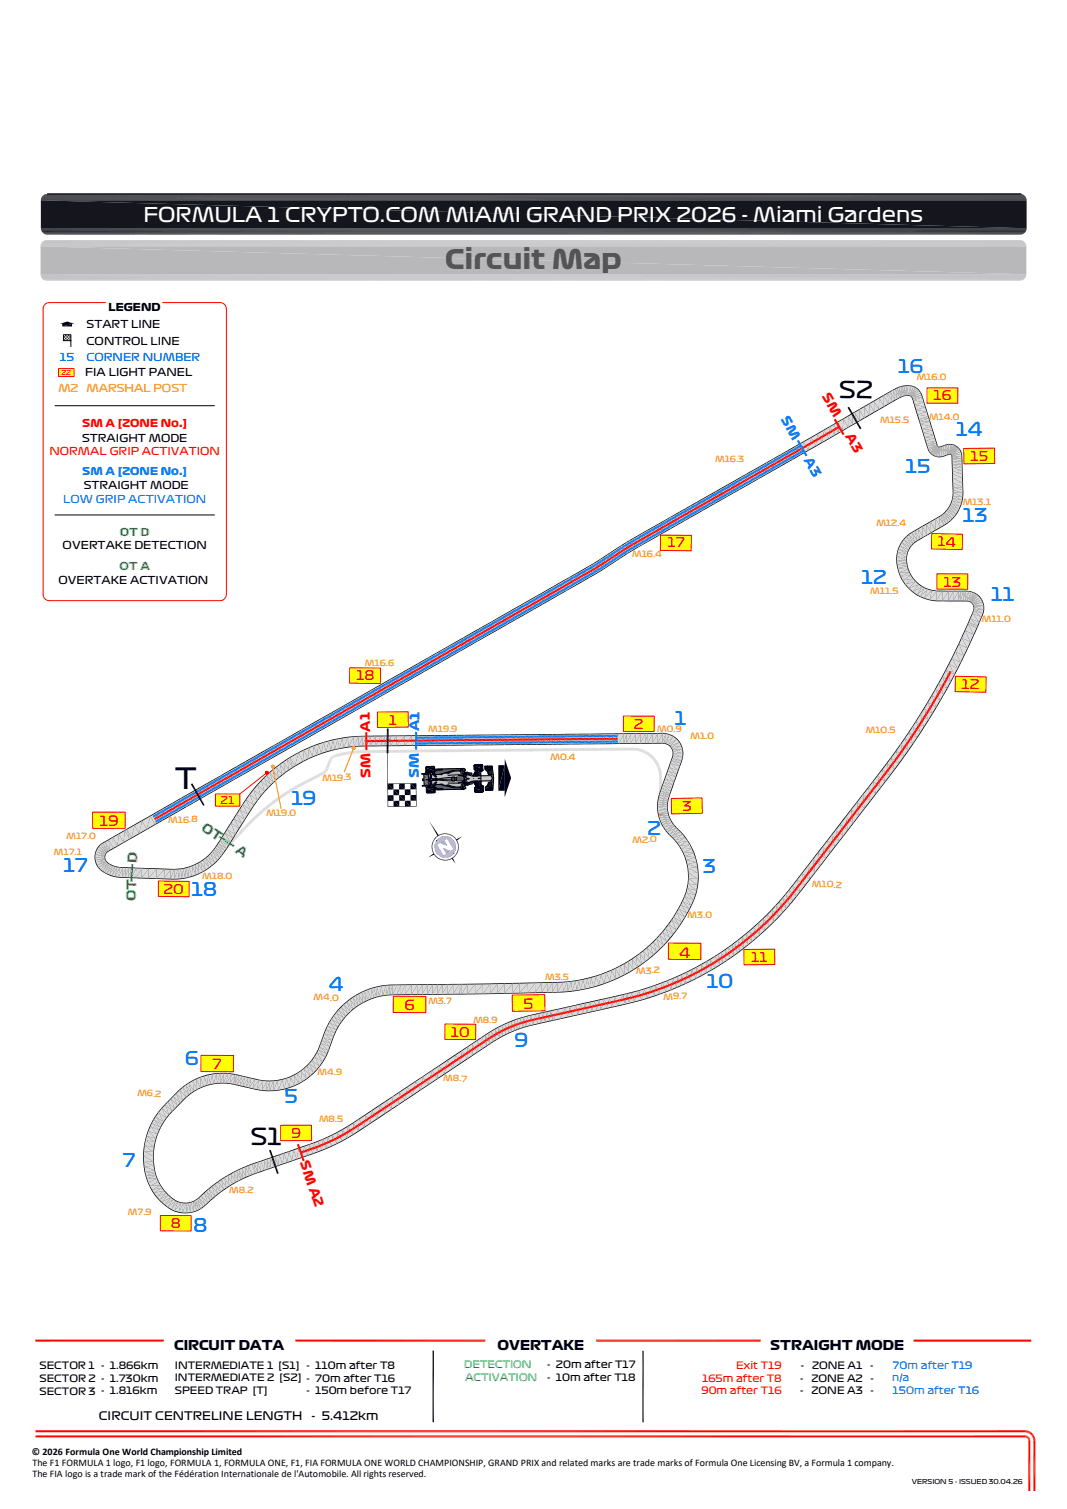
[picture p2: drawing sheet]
<svg xmlns="http://www.w3.org/2000/svg" width="210mm" height="297mm" viewBox="0 0 210 297" stroke-linecap="round" stroke-linejoin="round" font-family="sans-serif">
<defs><g id="words">
<text font-size="5.7" x="34.5" y="155.4">T</text>
<text font-size="5.2" fill="#545454" x="87.6" y="53">Circuit Map</text>
<g font-size="4.6">
<text x="165.1" y="78.3" transform="rotate(2 165.1 78.3)">S2</text>
<text x="49.3" y="225.4" transform="rotate(1 49.3 225.4)">S1</text>
</g>
<text font-size="3.9" fill="#fff" x="28.2" y="43.7">FORMULA 1 CRYPTO.COM MIAMI GRAND PRIX 2026 - Miami Gardens</text>
<g font-size="3.7" fill="#00f">
<text x="176.8" y="73.4" transform="rotate(-1 176.8 73.4)">16</text>
<text x="188.2" y="85.9" transform="rotate(-1 188.2 85.9)">14</text>
<text x="178.2" y="93.1" transform="rotate(-1 178.2 93.1)">15</text>
<text x="189.5" y="102.7" transform="rotate(-1 189.5 102.7)">13</text>
<text x="169.6" y="115" transform="rotate(-1 169.6 115)">12</text>
<text x="195" y="118.4" transform="rotate(-1 195 118.4)">11</text>
<text x="132.8" y="142.8" transform="rotate(-1 132.8 142.8)">1</text>
<text x="57.3" y="158.5" transform="rotate(-1 57.3 158.5)">19</text>
<text x="127.4" y="164.4" transform="rotate(-1 127.4 164.4)">2</text>
<text x="12.5" y="171.7" transform="rotate(-1 12.5 171.7)">17</text>
<text x="138.3" y="171.9" transform="rotate(-1 138.3 171.9)">3</text>
<text x="37.7" y="176.4" transform="rotate(-1 37.7 176.4)">18</text>
<text x="64.7" y="195.2" transform="rotate(-1 64.7 195.2)">4</text>
<text x="139.1" y="194.5" transform="rotate(-1 139.1 194.5)">10</text>
<text x="36.5" y="209.7" transform="rotate(-1 36.5 209.7)">6</text>
<text x="101.3" y="206.2" transform="rotate(-1 101.3 206.2)">9</text>
<text x="56" y="217.2" transform="rotate(-1 56 217.2)">5</text>
<text x="24.2" y="229.7" transform="rotate(-1 24.2 229.7)">7</text>
<text x="38.1" y="242.5" transform="rotate(-1 38.1 242.5)">8</text>
</g>
<g font-size="2.8" fill="#f00">
<text x="19.6" y="162.5">19</text>
<text x="133.7" y="188.6">4</text>
<text x="79.6" y="198.8">6</text>
<text x="103" y="198.5" transform="rotate(-1 103 198.5)">5</text>
<text x="41.8" y="210.4">7</text>
</g>
<g font-size="2.6" fill="#f00">
<text x="183.7" y="78.8">16</text>
<text x="191" y="90.8" transform="rotate(-1 191 90.8)">15</text>
<text x="131.3" y="107.7" transform="rotate(1 131.3 107.7)">17</text>
<text x="184.5" y="107.6" transform="rotate(1 184.5 107.6)">14</text>
<text x="185.7" y="115.5">13</text>
<text x="70.1" y="133.9" transform="rotate(1 70.1 133.9)">18</text>
<text x="189.2" y="135.7" transform="rotate(1 189.2 135.7)">12</text>
<text x="76.5" y="142.6">1</text>
<text x="124.8" y="143.5">2</text>
<text x="134.3" y="159.6" transform="rotate(-1 134.3 159.6)">3</text>
<text x="32.2" y="175.9" transform="rotate(1 32.2 175.9)">20</text>
<text x="147.8" y="189.4" transform="rotate(-1 147.8 189.4)">11</text>
<text x="88.7" y="204">10</text>
<text x="57.4" y="224">9</text>
<text x="33.6" y="241.8">8</text>
</g>
<g font-size="2.6">
<text x="34.2" y="265.8">CIRCUIT DATA</text>
<text x="97.9" y="265.7">OVERTAKE</text>
<text x="151.6" y="265.8">STRAIGHT MODE</text>
</g>
<g font-size="2.5" fill="#f00">
<text x="161.6" y="78" transform="rotate(60 161.6 78)">SM</text>
<text x="166.3" y="85.9" transform="rotate(60 166.3 85.9)">A3</text>
<text x="72.8" y="144" transform="rotate(-91 72.8 144)">A1</text>
<text x="72.9" y="153.1" transform="rotate(-91 72.9 153.1)">SM</text>
<text x="59" y="228.8" transform="rotate(71 59 228.8)">SM A2</text>
</g>
<g font-size="2.5" fill="#007eff">
<text x="153.6" y="82.5" transform="rotate(61 153.6 82.5)">SM</text>
<text x="158.1" y="90.5" transform="rotate(61 158.1 90.5)">A3</text>
<text x="82.5" y="144" transform="rotate(-89 82.5 144)">A1</text>
<text x="82.4" y="153.1" transform="rotate(-89 82.4 153.1)">SM</text>
</g>
<g font-size="2.5" fill="#37dd00">
<text x="39.5" y="163.3" transform="rotate(33 39.5 163.3)">OT</text>
<text x="46.1" y="167.7" transform="rotate(33 46.1 167.7)">A</text>
<text x="27" y="170" transform="rotate(-88 27 170)">D</text>
<text x="26.8" y="177.3" transform="rotate(-88 26.8 177.3)">OT</text>
</g>
<g font-size="2.3">
<text x="19.5" y="279.5">CIRCUIT CENTRELINE LENGTH</text>
<text x="61.3" y="279.5">- 5.412km</text>
</g>
<g font-size="2.1">
<text x="17" y="64.6">START LINE</text>
<text x="21.3" y="61.2">LEGEND</text>
<text x="17" y="67.9">CONTROL LINE</text>
<text x="16.8" y="74.1">FIA LIGHT PANEL</text>
<text x="16.2" y="86.9">STRAIGHT MODE</text>
<text x="16.5" y="96.4">STRAIGHT MODE</text>
<text x="12.3" y="108.1">OVERTAKE DETECTION</text>
<text x="11.5" y="114.9">OVERTAKE ACTIVATION</text>
</g>
<g font-size="2.1" fill="#00f">
<text x="11.7" y="71.1">15</text>
<text x="17" y="71.1">CORNER NUMBER</text>
</g>
<g font-size="2.1" fill="#ff7e00">
<text x="11.5" y="77.1">M2</text>
<text x="17" y="77.1">MARSHAL POST</text>
</g>
<g font-size="2.1" fill="#f00">
<text x="9.7" y="89.6">NORMAL GRIP ACTIVATION</text>
<text x="16.2" y="84.1">SM A [ZONE No.]</text>
<text x="43.4" y="158.3">21</text>
</g>
<g font-size="2.1" fill="#007eff">
<text x="16.2" y="93.5">SM A [ZONE No.]</text>
<text x="12.4" y="99.1">LOW GRIP ACTIVATION</text>
</g>
<g font-size="2.1" fill="#37dd00">
<text x="23.6" y="105.5">OT D</text>
<text x="23.5" y="112.3">OT A</text>
</g>
<g font-size="2">
<text x="7.8" y="269.5">SECTOR 1 - 1.866km</text>
<text x="34.4" y="269.4">INTERMEDIATE 1 [S1]</text>
<text x="60.3" y="269.5">- 110m after T8</text>
<text x="107.7" y="269.3">- 20m after T17</text>
<text x="157.6" y="269.5">-</text>
<text x="159.8" y="269.5">ZONE A1</text>
<text x="171.2" y="269.5">-</text>
<text x="7.8" y="274.5">SECTOR 3 - 1.816km</text>
<text x="7.8" y="272">SECTOR 2 - 1.730km</text>
<text x="34.4" y="274.4">SPEED TRAP [T]</text>
<text x="34.4" y="271.9">INTERMEDIATE 2 [S2] - 70m after T16</text>
<text x="60.3" y="274.5">- 150m before T17</text>
<text x="107.7" y="271.8">- 10m after T18</text>
<text x="157.5" y="272">-</text>
<text x="157.5" y="274.5">-</text>
<text x="159.7" y="272">ZONE A2</text>
<text x="159.7" y="274.5">ZONE A3</text>
<text x="171.3" y="274.5">-</text>
<text x="171.3" y="272">-</text>
<text x="6.2" y="286.3">© 2026 Formula One World Championship Limited</text>
<text x="6.4" y="288.5">The F1 FORMULA 1 logo, F1 logo, FORMULA 1, FORMULA ONE, F1, FIA FORMULA ONE WORLD CHAMPIONSHIP, GRAND PRIX and related marks are trade marks of Formula One Licensing BV, a Formula 1 company.</text>
<text x="6.4" y="290.7">The FIA logo is a trade mark of the Fédération Internationale de l'Automobile. All rights reserved.</text>
</g>
<g font-size="2" fill="#37dd00">
<text x="91.4" y="269.3">DETECTION</text>
<text x="91.5" y="271.8">ACTIVATION</text>
</g>
<g font-size="2" fill="#f00">
<text x="144.8" y="269.5">Exit T19</text>
<text x="138" y="274.5">90m after T16</text>
<text x="138.2" y="272">165m after T8</text>
</g>
<g font-size="2" fill="#007eff">
<text x="175.7" y="269.5">70m after T19</text>
<text x="175.6" y="271.8">n/a</text>
<text x="175.7" y="274.5">150m after T16</text>
</g>
<g font-size="1.7" fill="#ff7e00">
<text x="180.4" y="74.8">M16.0</text>
<text x="173.2" y="83.3">M15.5</text>
<text x="182.8" y="82.7">M14.0</text>
<text x="140.7" y="90.9" transform="rotate(1 140.7 90.9)">M16.3</text>
<text x="189.5" y="99.3">M13.1</text>
<text x="172.5" y="103.5">M12.4</text>
<text x="124.4" y="109.7">M16.4</text>
<text x="171.3" y="116.9">M11.5</text>
<text x="193.2" y="122.5">M11.0</text>
<text x="71.8" y="131">M16.6</text>
<text x="84.3" y="144.1">M19.9</text>
<text x="108.3" y="149.6">M0.4</text>
<text x="129.3" y="144.1" transform="rotate(-1 129.3 144.1)">M0.9</text>
<text x="135.9" y="145.5" transform="rotate(-1 135.9 145.5)">M1.0</text>
<text x="170.4" y="144.3">M10.5</text>
<text x="63.5" y="153.7" transform="rotate(-1 63.5 153.7)">M19.3</text>
<text x="33.1" y="161.9">M16.8</text>
<text x="52.4" y="160.7" transform="rotate(-1 52.4 160.7)">M19.0</text>
<text x="13.1" y="165.1" transform="rotate(1 13.1 165.1)">M17.0</text>
<text x="124.5" y="165.9" transform="rotate(-1 124.5 165.9)">M2.0</text>
<text x="10.6" y="168.2" transform="rotate(1 10.6 168.2)">M17.1</text>
<text x="39.8" y="173" transform="rotate(1 39.8 173)">M18.0</text>
<text x="159.8" y="174.6" transform="rotate(2 159.8 174.6)">M10.2</text>
<text x="135.3" y="180.7" transform="rotate(-1 135.3 180.7)">M3.0</text>
<text x="125.2" y="191.7" transform="rotate(-1 125.2 191.7)">M3.2</text>
<text x="61.7" y="196.9" transform="rotate(1 61.7 196.9)">M4.0</text>
<text x="84.3" y="197.6">M3.7</text>
<text x="107.3" y="193" transform="rotate(1 107.3 193)">M3.5</text>
<text x="130.6" y="196.8" transform="rotate(-1 130.6 196.8)">M9.7</text>
<text x="93.2" y="201.3" transform="rotate(1 93.2 201.3)">M8.9</text>
<text x="27" y="215.8" transform="rotate(1 27 215.8)">M6.2</text>
<text x="62.5" y="211.6" transform="rotate(1 62.5 211.6)">M4.9</text>
<text x="87.2" y="212.8" transform="rotate(1 87.2 212.8)">M8.7</text>
<text x="62.8" y="220.9">M8.5</text>
<text x="25.2" y="239.1">M7.9</text>
<text x="45.1" y="234.8" transform="rotate(1 45.1 234.8)">M8.2</text>
</g>
<text font-size="1.3" fill="#f00" x="12.1" y="73.8">22</text>
<text font-size="1.3" x="179.5" y="292.1">VERSION 5 - ISSUED 30.04.26</text>
</g></defs>
<g fill="#dbdbdb">
<path d="M26 171.5l.8 .1-.9 .5z"/>
<path d="M25.9 172.1l.9-.5v.5z"/>
<path d="M26.8 171.6h1.1l-1.1 .5z"/>
<path d="M26.8 172.1l1.1-.5v.5z"/>
<path d="M27.9 171.6h1.4l-1.4 .5z"/>
<path d="M27.9 172.1l1.4-.5v.6z"/>
<path d="M29.3 171.6l1.5 .1-1.5 .5z"/>
<path d="M29.3 172.2l1.5-.5v.6z"/>
<path d="M30.8 171.7l1.5 .2-1.5 .4z"/>
<path d="M30.8 172.3l1.5-.4v.5z"/>
<path d="M32.3 171.9l1.3 .1-1.3 .4z"/>
<path d="M32.3 172.4l1.3-.4-.1 .5z"/>
<path d="M33.6 172h.7l-.8 .5z"/>
<path d="M33.5 172.5l.8-.5v.6z"/>
<path d="M34.3 172h.8l-.8 .6z"/>
<path d="M34.3 172.6l.8-.6v.6z"/>
<path d="M35.1 172h.6l-.6 .6z"/>
<path d="M35.7 172v.5l-.6 .1z"/>
<path d="M35.7 172l.6-.1-.6 .6z"/>
<path d="M36.3 171.9v.6h-.6z"/>
<path d="M36.3 171.9h.6l-.6 .6z"/>
<path d="M36.9 171.9l.1 .5-.7 .1z"/>
<path d="M36.9 171.9l.6-.2-.5 .7z"/>
<path d="M37.5 171.7l.2 .6-.7 .1z"/>
<path d="M37.5 171.7l.8-.2-.6 .8z"/>
<path d="M38.3 171.5l.1 .6-.7 .2z"/>
<path d="M38.3 171.5l.6-.2-.5 .8z"/>
<path d="M38.9 171.3l.2 .5-.7 .3z"/>
<path d="M38.9 171.3l.5-.3-.3 .8z"/>
<path d="M39.4 171l.3 .5-.6 .3z"/>
<path d="M39.4 171l.5-.2-.2 .7z"/>
<path d="M39.9 170.8l.3 .5-.5 .2z"/>
<path d="M39.9 170.8l.4-.3-.1 .8z"/>
<path d="M40.3 170.5l.4 .5-.5 .3z"/>
<path d="M40.3 170.5l.5-.3-.1 .8z"/>
<path d="M40.8 170.2l.3 .4-.4 .4z"/>
<path d="M40.8 170.2l.3-.3v.7z"/>
<path d="M41.1 169.9l.4 .4-.4 .3z"/>
<path d="M41.1 169.9l.4-.3v.7z"/>
<path d="M41.5 169.6l.4 .4-.4 .3z"/>
<path d="M41.5 169.6l.4-.3v.7z"/>
<path d="M41.9 169.3l.4 .4-.4 .3z"/>
<path d="M42.4 168.8l-.1 .9-.4-.4z"/>
<path d="M42.4 168.8l.4 .4-.5 .5z"/>
<path d="M42.9 168.2l-.1 1-.4-.4z"/>
<path d="M42.9 168.2l.4 .4-.5 .6z"/>
<path d="M43.5 167.6l-.2 1-.4-.4z"/>
<path d="M43.5 167.6l.4 .4-.6 .6z"/>
<path d="M43.9 167.1v.9l-.4-.4z"/>
<path d="M43.9 167.1l.5 .4-.5 .5z"/>
<path d="M44.4 166.6v.9l-.5-.4z"/>
<path d="M44.5 166.6l.4 .3-.5 .6z"/>
<path d="M45 166l-.1 .9-.5-.3z"/>
<path d="M45 166l.4 .4-.5 .5z"/>
<path d="M45.4 165.5v.9l-.4-.4z"/>
<path d="M45.4 165.5l.5 .4-.5 .5z"/>
<path d="M45.8 165.1l.1 .8-.5-.4z"/>
<path d="M45.8 165.1l.4 .4-.3 .4z"/>
<path d="M46.3 164.6l-.1 .9-.4-.4z"/>
<path d="M46.3 164.6l.4 .4-.5 .5z"/>
<path d="M46.7 164.1v.9l-.4-.4z"/>
<path d="M46.7 164.1l.4 .4-.4 .5z"/>
<path d="M47.2 163.6l-.1 .9-.4-.4z"/>
<path d="M47.2 163.6l.4 .4-.5 .5z"/>
<path d="M47.7 163.1l-.1 .9-.4-.4z"/>
<path d="M47.7 163.1l.4 .4-.5 .5z"/>
<path d="M48.2 162.6l-.1 .9-.4-.4z"/>
<path d="M48.2 162.6l.4 .4-.5 .5z"/>
<path d="M48.6 162.1v.9l-.4-.4z"/>
<path d="M48.6 162.1l.4 .4-.4 .5z"/>
<path d="M49.2 161.5l-.2 1-.4-.4z"/>
<path d="M49.2 161.5l.4 .4-.6 .6z"/>
<path d="M49.2 161.5l.6-.6-.2 1z"/>
<path d="M49.8 160.9l.4 .4-.6 .6z"/>
<path d="M49.8 160.9l.5-.4-.1 .8z"/>
<path d="M50.3 160.5l.4 .4-.5 .4z"/>
<path d="M50.3 160.5l.6-.6-.2 1z"/>
<path d="M50.9 159.9l.4 .4-.6 .6z"/>
<path d="M50.9 159.9l.5-.4-.1 .8z"/>
<path d="M51.4 159.5l.4 .4-.5 .4z"/>
<path d="M51.4 159.5l.8-.6-.4 1z"/>
<path d="M52.2 158.9l.3 .4-.7 .6z"/>
<path d="M52.2 158.9l.6-.6-.3 1z"/>
<path d="M52.8 158.3l.3 .5-.6 .5z"/>
<path d="M52.8 158.3l.6-.4-.3 .9z"/>
<path d="M53.4 157.9l.4 .4-.7 .5z"/>
<path d="M53.4 157.9l.6-.5-.2 .9z"/>
<path d="M54 157.4l.3 .5-.5 .4z"/>
<path d="M54 157.4l.6-.4-.3 .9z"/>
<path d="M54.6 157l.3 .5-.6 .4z"/>
<path d="M54.6 157l.5-.4-.2 .9z"/>
<path d="M55.1 156.6l.3 .5-.5 .4z"/>
<path d="M55.1 156.6l.7-.4-.4 .9z"/>
<path d="M55.8 156.2l.3 .5-.7 .4z"/>
<path d="M55.8 156.2l.5-.3-.2 .8z"/>
<path d="M56.3 155.9l.3 .4-.5 .4z"/>
<path d="M56.3 155.9l.5-.4-.2 .8z"/>
<path d="M56.8 155.5l.3 .5-.5 .3z"/>
<path d="M56.8 155.5l.6-.3-.3 .8z"/>
<path d="M57.4 155.2l.3 .4-.6 .4z"/>
<path d="M57.4 155.2l.5-.3-.2 .7z"/>
<path d="M57.9 154.9l.3 .5-.5 .2z"/>
<path d="M57.9 154.9l.5-.3-.2 .8z"/>
<path d="M58.4 154.6l.3 .4-.5 .4z"/>
<path d="M58.4 154.6l.5-.3-.2 .7z"/>
<path d="M58.9 154.3l.3 .5-.5 .2z"/>
<path d="M58.9 154.3l.7-.3-.4 .8z"/>
<path d="M59.6 154l.2 .5-.6 .3z"/>
<path d="M59.6 154l.5-.3-.3 .8z"/>
<path d="M60.1 153.7l.3 .5-.6 .3z"/>
<path d="M60.1 153.7l.6-.3-.3 .8z"/>
<path d="M60.7 153.4l.3 .5-.6 .3z"/>
<path d="M60.7 153.4l.5-.3-.2 .8z"/>
<path d="M61.2 153.1l.3 .5-.5 .3z"/>
<path d="M61.2 153.1l.6-.3-.3 .8z"/>
<path d="M61.8 152.8l.3 .5-.6 .3z"/>
<path d="M61.8 152.8l.5-.3-.2 .8z"/>
<path d="M62.3 152.5l.3 .5-.5 .3z"/>
<path d="M62.3 152.5l.5-.2-.2 .7z"/>
<path d="M62.8 152.3l.3 .5-.5 .2z"/>
<path d="M62.8 152.3l.4-.2-.1 .7z"/>
<path d="M63.2 152.1l.3 .5-.4 .2z"/>
<path d="M63.2 152.1l.2-.1 .1 .6z"/>
<path d="M63.4 152l.3 .5-.2 .1z"/>
<path d="M63.4 152l.2-.1 .1 .6z"/>
<path d="M63.6 151.9l.3 .4-.2 .2z"/>
<path d="M63.6 151.9l.1-.1 .2 .5z"/>
<path d="M63.7 151.8l.3 .4-.1 .1z"/>
<path d="M63.7 151.8l.1-.1 .2 .5z"/>
<path d="M63.8 151.7l.4 .4-.2 .1z"/>
<path d="M63.9 151.6l.3 .5-.4-.4z"/>
<path d="M63.9 151.6l.4 .3-.1 .2z"/>
<path d="M64 151.4l.3 .5-.4-.3z"/>
<path d="M64 151.4l.5 .3-.2 .2z"/>
<path d="M64.1 151.2l.4 .5-.5-.3z"/>
<path d="M64.1 151.2l.5 .2-.1 .3z"/>
<path d="M64.2 150.9l.4 .5-.5-.2z"/>
<path d="M64.2 150.9l.5 .2-.1 .3z"/>
<path d="M64.4 150.5l.3 .6-.5-.2z"/>
<path d="M64.4 150.5l.5 .2-.2 .4z"/>
<path d="M64.5 150.1l.4 .6-.5-.2z"/>
<path d="M64.5 150.1l.5 .2-.1 .4z"/>
<path d="M64.6 149.8l.4 .5-.5-.2z"/>
<path d="M64.6 149.8l.6 .3-.2 .2z"/>
<path d="M64.7 149.6l.5 .5-.6-.3z"/>
<path d="M64.7 149.6l.5 .2v.3z"/>
<path d="M64.9 149.4l.3 .4-.5-.2z"/>
<path d="M64.9 149.4l.4 .2-.1 .2z"/>
<path d="M65 149.2l.3 .4-.4-.2z"/>
<path d="M65 149.2l.4 .3-.1 .1z"/>
<path d="M65.1 149l.3 .5-.4-.3z"/>
<path d="M65.1 149l.4 .4-.1 .1z"/>
<path d="M65.1 149l.1-.1 .3 .5z"/>
<path d="M65.2 148.9l.4 .4-.1 .1z"/>
<path d="M65.2 148.9l.2-.1 .2 .5z"/>
<path d="M65.4 148.8l.3 .4-.1 .1z"/>
<path d="M65.4 148.8l.2-.1 .1 .5z"/>
<path d="M65.6 148.7l.2 .5h-.1z"/>
<path d="M65.6 148.7l.1-.1 .1 .6z"/>
<path d="M65.7 148.6l.1 .6z"/>
<path d="M65.7 148.6l.2-.1v.6z"/>
<path d="M65.9 148.5l.1 .6h-.1z"/>
<path d="M65.9 148.5h.1v.6z"/>
<path d="M66 148.5l.2 .5-.2 .1z"/>
<path d="M66 148.5l.3-.1-.1 .6z"/>
<path d="M66.3 148.4l.2 .5-.3 .1z"/>
<path d="M66.3 148.4l.3-.1-.1 .6z"/>
<path d="M66.6 148.3l.2 .6h-.3z"/>
<path d="M66.6 148.3l.4-.1-.2 .7z"/>
<path d="M67 148.2l.1 .6-.3 .1z"/>
<path d="M67 148.2l.3-.1-.2 .7z"/>
<path d="M67.3 148.1l.1 .6-.3 .1z"/>
<path d="M67.3 148.1h.3l-.2 .6z"/>
<path d="M67.6 148.1l.2 .5-.4 .1z"/>
<path d="M67.6 148.1l.4-.1-.2 .6z"/>
<path d="M68 148l.1 .6h-.3z"/>
<path d="M68 148h.4l-.3 .6z"/>
<path d="M68.4 148l.1 .5-.4 .1z"/>
<path d="M68.4 148l.3-.1-.2 .6z"/>
<path d="M68.7 147.9l.1 .5-.3 .1z"/>
<path d="M68.7 147.9l.4-.1-.3 .6z"/>
<path d="M69.1 147.8l.1 .6h-.4z"/>
<path d="M69.1 147.8h.4l-.3 .6z"/>
<path d="M69.5 147.8v.6h-.3z"/>
<path d="M69.5 147.8h.3l-.3 .6z"/>
<path d="M69.8 147.8v.5l-.3 .1z"/>
<path d="M69.8 147.8l.1-.1-.1 .6z"/>
<path d="M69.9 147.7v.6h-.1z"/>
<path d="M69.9 147.7h.2l-.2 .6z"/>
<path d="M70.1 147.7l.1 .6h-.3z"/>
<path d="M70.1 147.7h.3l-.2 .6z"/>
<path d="M70.4 147.7l.1 .6h-.3z"/>
<path d="M70.5 147.7h.3l-.3 .6z"/>
<path d="M70.8 147.7v.6h-.3z"/>
<path d="M70.8 147.7h.3l-.3 .6z"/>
<path d="M71.1 147.7v.5l-.3 .1z"/>
<path d="M71.1 147.7h.4l-.4 .5z"/>
<path d="M71.5 147.7v.5h-.4z"/>
<path d="M71.5 147.7h.3l-.3 .5z"/>
<path d="M71.8 147.7v.5h-.3z"/>
<path d="M71.8 147.7h.4l-.4 .5z"/>
<path d="M72.2 147.7v.5h-.4z"/>
<path d="M72.2 147.7l.5-.1-.5 .6z"/>
<path d="M72.7 147.6v.6h-.5z"/>
<path d="M72.7 147.6h.5l-.5 .6z"/>
<path d="M73.2 147.6v.6h-.5z"/>
<path d="M73.2 147.6h.5l-.5 .6z"/>
<path d="M73.7 147.6v.6h-.5z"/>
<path d="M73.7 147.6h.4l-.4 .6z"/>
<path d="M74.1 147.6v.6h-.4z"/>
<path d="M74.1 147.6h.5l-.5 .6z"/>
<path d="M74.6 147.6v.6h-.5z"/>
<path d="M74.6 147.6h.5l-.5 .6z"/>
<path d="M75.1 147.6v.6h-.5z"/>
<path d="M75.1 147.6h.4l-.4 .6z"/>
<path d="M75.5 147.6v.6h-.4z"/>
<path d="M75.5 147.6h.5l-.5 .6z"/>
<path d="M76 147.6v.6h-.5z"/>
<path d="M76 147.6h.2l-.2 .6z"/>
<path d="M76.2 147.6v.6h-.2z"/>
<path d="M76.2 147.6h.3l-.3 .6z"/>
<path d="M76.5 147.6v.6h-.3z"/>
<path d="M76.5 147.6h.5l-.5 .6z"/>
<path d="M77 147.6v.6h-.5z"/>
<path d="M77 147.6h.6l-.6 .6z"/>
<path d="M77.6 147.6v.6h-.6z"/>
<path d="M77.6 147.6h.5l-.5 .6z"/>
<path d="M78.1 147.6v.6h-.5z"/>
<path d="M78.1 147.6h.5l-.5 .6z"/>
<path d="M78.6 147.6v.5l-.5 .1z"/>
<path d="M78.6 147.6h.6l-.6 .5z"/>
<path d="M78.6 148.1l.6-.5v.5z"/>
<path d="M79.2 147.6h.5l-.5 .5z"/>
<path d="M79.7 147.6v.5h-.5z"/>
<path d="M79.7 147.6h.5l-.5 .5z"/>
<path d="M80.2 147.6v.5h-.5z"/>
<path d="M80.2 147.6h.5l-.5 .5z"/>
<path d="M80.7 147.6v.5h-.5z"/>
<path d="M80.7 147.6h.5l-.5 .5z"/>
<path d="M81.2 147.6v.5h-.5z"/>
<path d="M81.2 147.6h.5l-.5 .5z"/>
<path d="M81.7 147.6v.5h-.5z"/>
<path d="M81.7 147.6h.4l-.4 .5z"/>
<path d="M82.1 147.6v.5h-.4z"/>
<path d="M82.1 147.6h.4l-.4 .5z"/>
<path d="M82.5 147.6v.5h-.4z"/>
<path d="M82.5 147.6h.3l-.3 .5z"/>
<path d="M82.8 147.6v.5h-.3z"/>
<path d="M82.8 147.6h.6l-.6 .5z"/>
<path d="M82.8 148.1l.6-.5v.5z"/>
<path d="M83.4 147.6h.5l-.5 .5z"/>
<path d="M83.9 147.6v.5h-.5z"/>
<path d="M83.9 147.6l.6-.1-.6 .6z"/>
<path d="M83.9 148.1l.6-.6v.6z"/>
<path d="M84.5 147.5h.7l-.7 .6z"/>
<path d="M84.5 148.1l.7-.6v.6z"/>
<path d="M85.2 147.5h.7l-.7 .6z"/>
<path d="M85.2 148.1l.7-.6v.6z"/>
<path d="M85.9 147.5h.8l-.8 .6z"/>
<path d="M85.9 148.1l.8-.6v.6z"/>
<path d="M86.7 147.5h.8l-.8 .6z"/>
<path d="M86.7 148.1l.8-.6v.6z"/>
<path d="M87.5 147.5h.7l-.7 .6z"/>
<path d="M87.5 148.1l.7-.6v.6z"/>
<path d="M88.2 147.5h.6l-.6 .6z"/>
<path d="M88.8 147.5v.6h-.6z"/>
<path d="M88.8 147.5h.6l-.6 .6z"/>
<path d="M88.8 148.1l.6-.6v.6z"/>
<path d="M89.4 147.5h.8l-.8 .6z"/>
<path d="M89.4 148.1l.8-.6v.5z"/>
<path d="M90.2 147.5h.8l-.8 .5z"/>
<path d="M90.2 148l.8-.5v.5z"/>
<path d="M91 147.5h.7l-.7 .5z"/>
<path d="M91 148l.7-.5v.5z"/>
<path d="M91.7 147.5h.6l-.6 .5z"/>
<path d="M91.7 148l.6-.5v.5z"/>
<path d="M92.3 147.5h.7l-.7 .5z"/>
<path d="M92.3 148l.7-.5v.5z"/>
<path d="M93 147.5l.7-.1-.7 .6z"/>
<path d="M93 148l.7-.6v.6z"/>
<path d="M93.7 147.4h.9l-.9 .6z"/>
<path d="M93.7 148l.9-.6v.6z"/>
<path d="M94.6 147.4h.5l-.5 .6z"/>
<path d="M95.1 147.4v.6h-.5z"/>
<path d="M95.1 147.4h.5l-.5 .6z"/>
<path d="M95.6 147.4v.6h-.5z"/>
<path d="M95.6 147.4h.7l-.7 .6z"/>
<path d="M95.6 148l.7-.6v.6z"/>
<path d="M96.3 147.4h.6l-.6 .6z"/>
<path d="M96.3 148l.6-.6v.6z"/>
<path d="M96.9 147.4h.8l-.8 .6z"/>
<path d="M96.9 148l.8-.6v.6z"/>
<path d="M97.7 147.4h.9l-.9 .6z"/>
<path d="M97.7 148l.9-.6v.6z"/>
<path d="M98.6 147.4h.7l-.7 .6z"/>
<path d="M98.6 148l.7-.6v.6z"/>
<path d="M99.3 147.4h.7l-.7 .6z"/>
<path d="M99.3 148l.7-.6v.6z"/>
<path d="M100 147.4h.7l-.7 .6z"/>
<path d="M100 148l.7-.6v.5z"/>
<path d="M100.7 147.4h.7l-.7 .5z"/>
<path d="M100.7 147.9l.7-.5v.5z"/>
<path d="M101.4 147.4h.3l-.3 .5z"/>
<path d="M101.7 147.4v.5h-.3z"/>
<path d="M101.7 147.4h.7l-.7 .5z"/>
<path d="M101.7 147.9l.7-.5 .1 .5z"/>
<path d="M102.4 147.4h.9l-.8 .5z"/>
<path d="M102.5 147.9l.8-.5v.5z"/>
<path d="M103.3 147.4h.8l-.8 .5z"/>
<path d="M103.3 147.9l.8-.5v.5z"/>
<path d="M104.1 147.4l.8-.1-.8 .6z"/>
<path d="M104.1 147.9l.8-.6v.6z"/>
<path d="M104.9 147.3h.8l-.8 .6z"/>
<path d="M104.9 147.9l.8-.6v.6z"/>
<path d="M105.7 147.3h.9l-.9 .6z"/>
<path d="M105.7 147.9l.9-.6v.6z"/>
<path d="M106.6 147.3h.5l-.5 .6z"/>
<path d="M107.1 147.3v.6h-.5z"/>
<path d="M107.1 147.3h.6l-.6 .6z"/>
<path d="M107.7 147.3v.6h-.6z"/>
<path d="M107.7 147.3h.5l-.5 .6z"/>
<path d="M108.2 147.3v.6h-.5z"/>
<path d="M108.2 147.3h.6l-.6 .6z"/>
<path d="M108.2 147.9l.6-.6v.6z"/>
<path d="M108.8 147.3h.6l-.6 .6z"/>
<path d="M108.8 147.9l.6-.6v.6z"/>
<path d="M109.4 147.3h.7l-.7 .6z"/>
<path d="M109.4 147.9l.7-.6v.5z"/>
<path d="M110.1 147.3h.7l-.7 .5z"/>
<path d="M110.1 147.8l.7-.5v.5z"/>
<path d="M110.8 147.3h.6l-.6 .5z"/>
<path d="M110.8 147.8l.6-.5v.5z"/>
<path d="M111.4 147.3h.6l-.6 .5z"/>
<path d="M111.4 147.8l.6-.5v.5z"/>
<path d="M112 147.3h.5l-.5 .5z"/>
<path d="M112.5 147.3v.5h-.5z"/>
<path d="M112.5 147.3h.7l-.7 .5z"/>
<path d="M112.5 147.8l.7-.5v.5z"/>
<path d="M113.2 147.3h.6l-.6 .5z"/>
<path d="M113.2 147.8l.6-.5v.5z"/>
<path d="M113.8 147.3h.6l-.6 .5z"/>
<path d="M113.8 147.8l.6-.5v.5z"/>
<path d="M114.4 147.3h.7l-.7 .5z"/>
<path d="M114.4 147.8l.7-.5v.5z"/>
<path d="M115.1 147.3l.7-.1-.7 .6z"/>
<path d="M115.1 147.8l.7-.6v.6z"/>
<path d="M115.8 147.2h.6l-.6 .6z"/>
<path d="M115.8 147.8l.6-.6v.6z"/>
<path d="M116.4 147.2h.7l-.7 .6z"/>
<path d="M116.4 147.8l.7-.6v.6z"/>
<path d="M117.1 147.2h.7l-.7 .6z"/>
<path d="M117.1 147.8l.7-.6v.6z"/>
<path d="M117.8 147.2h.6l-.6 .6z"/>
<path d="M117.8 147.8l.6-.6v.6z"/>
<path d="M118.4 147.2h.7l-.7 .6z"/>
<path d="M118.4 147.8l.7-.6v.6z"/>
<path d="M119.1 147.2h.5l-.5 .6z"/>
<path d="M119.6 147.2v.6h-.5z"/>
<path d="M119.6 147.2h.6l-.6 .6z"/>
<path d="M119.6 147.8l.6-.6v.6z"/>
<path d="M120.2 147.2h.7l-.7 .6z"/>
<path d="M120.2 147.8l.7-.6v.6z"/>
<path d="M120.9 147.2h.5l-.5 .6z"/>
<path d="M121.4 147.2v.5l-.5 .1z"/>
<path d="M121.4 147.2h.5l-.5 .5z"/>
<path d="M121.9 147.2v.5h-.5z"/>
<path d="M121.9 147.2h.4l-.4 .5z"/>
<path d="M122.3 147.2v.5h-.4z"/>
<path d="M122.3 147.2h.4l-.4 .5z"/>
<path d="M122.7 147.2v.5h-.4z"/>
<path d="M122.7 147.2h.5l-.5 .5z"/>
<path d="M123.2 147.2v.5h-.5z"/>
<path d="M123.2 147.2h.3l-.3 .5z"/>
<path d="M123.5 147.2v.5h-.3z"/>
<path d="M123.5 147.2h.4l-.4 .5z"/>
<path d="M123.9 147.2v.5h-.4z"/>
<path d="M123.9 147.2h.5l-.5 .5z"/>
<path d="M124.4 147.2v.5h-.5z"/>
<path d="M124.4 147.2h.4l-.4 .5z"/>
<path d="M124.8 147.2l-.1 .5h-.3z"/>
<path d="M124.8 147.2h.2l-.3 .5z"/>
<path d="M125 147.2v.5h-.3z"/>
<path d="M125 147.2h.3l-.3 .5z"/>
<path d="M125.3 147.2v.6l-.3-.1z"/>
<path d="M125.3 147.2l.3 .1-.3 .5z"/>
<path d="M125.6 147.3l-.1 .5h-.2z"/>
<path d="M125.6 147.3l.4 .1-.5 .4z"/>
<path d="M125.5 147.8l.5-.4-.2 .5z"/>
<path d="M126 147.4l.3 .1-.5 .4z"/>
<path d="M125.8 147.9l.5-.4-.1 .5z"/>
<path d="M126.3 147.5l.3 .1-.4 .4z"/>
<path d="M126.6 147.6l-.2 .5-.2-.1z"/>
<path d="M126.6 147.6l.3 .1-.5 .4z"/>
<path d="M126.4 148.1l.5-.4-.3 .5z"/>
<path d="M126.9 147.7l.2 .1-.5 .4z"/>
<path d="M126.6 148.2l.5-.4-.2 .5z"/>
<path d="M127.1 147.8l.2 .1-.4 .4z"/>
<path d="M126.9 148.3l.4-.4-.3 .5z"/>
<path d="M127.3 147.9l.3 .2-.6 .3z"/>
<path d="M127 148.4l.6-.3-.3 .4z"/>
<path d="M127.6 148.1l.2 .1-.5 .3z"/>
<path d="M127.3 148.5l.5-.3-.3 .5z"/>
<path d="M127.8 148.2l.3 .3-.6 .2z"/>
<path d="M127.5 148.7l.6-.2-.3 .4z"/>
<path d="M128.1 148.5l.3 .2-.6 .2z"/>
<path d="M127.8 148.9l.6-.2-.4 .4z"/>
<path d="M128.4 148.7l.2 .2-.6 .2z"/>
<path d="M128 149.1l.6-.2-.4 .4z"/>
<path d="M128.2 149.3l.4-.4 .2 .2z"/>
<path d="M128.2 149.3l.6-.2-.4 .4z"/>
<path d="M128.4 149.5l.4-.4 .2 .3z"/>
<path d="M128.4 149.5l.6-.1-.4 .3z"/>
<path d="M128.6 149.7l.4-.3 .2 .3z"/>
<path d="M128.6 149.7h.6l-.4 .3z"/>
<path d="M128.8 150l.4-.3 .3 .3z"/>
<path d="M128.8 150h.7l-.5 .3z"/>
<path d="M129 150.3l.5-.3 .1 .3z"/>
<path d="M129 150.3h.6l-.5 .3z"/>
<path d="M129.1 150.6l.5-.3 .2 .4z"/>
<path d="M129.1 150.6l.7 .1-.5 .2z"/>
<path d="M129.3 150.9l.5-.2 .1 .4z"/>
<path d="M129.3 150.9l.6 .2-.5 .2z"/>
<path d="M129.4 151.3l.5-.2 .2 .4z"/>
<path d="M129.4 151.3l.7 .2-.6 .2z"/>
<path d="M129.5 151.7l.6-.2 .1 .4z"/>
<path d="M129.5 151.7l.7 .2-.6 .1z"/>
<path d="M129.6 152l.6-.1v.4z"/>
<path d="M129.6 152l.6 .3-.5 .1z"/>
<path d="M129.7 152.4l.5-.1 .1 .3z"/>
<path d="M129.7 152.4l.6 .2-.6 .1z"/>
<path d="M129.7 152.7l.6-.1v.4z"/>
<path d="M129.7 152.7l.6 .3h-.6z"/>
<path d="M129.7 153h.6v.3z"/>
<path d="M129.7 153l.6 .3h-.6z"/>
<path d="M129.7 153.3h.6v.4z"/>
<path d="M129.7 153.3l.6 .4h-.6z"/>
<path d="M129.7 153.7h.6v.4z"/>
<path d="M129.7 153.7l.6 .4-.6-.1z"/>
<path d="M129.7 154l.6 .1v.3z"/>
<path d="M129.7 154l.6 .4h-.6z"/>
<path d="M129.7 154.4h.6l-.1 .3z"/>
<path d="M129.7 154.4l.5 .3h-.5z"/>
<path d="M129.7 154.7h.5v.3z"/>
<path d="M129.7 154.7l.5 .3h-.5z"/>
<path d="M129.7 155h.5v.4z"/>
<path d="M129.7 155l.5 .4-.5-.1z"/>
<path d="M129.7 155.3l.5 .1v.3z"/>
<path d="M129.7 155.3l.5 .4h-.6z"/>
<path d="M129.6 155.7h.6v.3z"/>
<path d="M129.6 155.7l.6 .3h-.6z"/>
<path d="M129.6 156h.6v.4z"/>
<path d="M129.6 156l.6 .4-.6-.1z"/>
<path d="M129.6 156.3l.6 .1v.3z"/>
<path d="M129.6 156.3l.6 .4h-.6z"/>
<path d="M129.6 156.7h.6l-.1 .3z"/>
<path d="M129.6 156.7l.5 .3h-.5z"/>
<path d="M129.6 157h.5v.4z"/>
<path d="M129.6 157l.5 .4-.5-.1z"/>
<path d="M129.6 157.3l.5 .1v.3z"/>
<path d="M129.6 157.3l.5 .4-.6-.1z"/>
<path d="M129.5 157.6l.6 .1v.3z"/>
<path d="M129.5 157.6l.6 .4h-.6z"/>
<path d="M129.5 158h.6v.3z"/>
<path d="M129.5 158l.6 .3-.6-.1z"/>
<path d="M129.5 158.2l.6 .1v.3z"/>
<path d="M129.5 158.2l.6 .4h-.6z"/>
<path d="M129.5 158.6h.6v.3z"/>
<path d="M129.5 158.6l.6 .3h-.6z"/>
<path d="M129.5 158.9h.6v.3z"/>
<path d="M129.5 158.9l.6 .3h-.6z"/>
<path d="M129.5 159.2h.6v.2z"/>
<path d="M129.5 159.2l.6 .2-.5 .1z"/>
<path d="M129.6 159.5l.5-.1 .1 .3z"/>
<path d="M129.6 159.5l.6 .2-.6 .1z"/>
<path d="M129.6 159.8l.6-.1v.3z"/>
<path d="M129.6 159.8l.6 .2-.6 .1z"/>
<path d="M129.6 160.1l.6-.1 .1 .3z"/>
<path d="M129.6 160.1l.7 .2-.6 .1z"/>
<path d="M129.7 160.4l.6-.1 .2 .5z"/>
<path d="M129.7 160.4l.8 .4-.6 .2z"/>
<path d="M129.9 161l.6-.2 .2 .4z"/>
<path d="M129.9 161l.8 .2-.5 .3z"/>
<path d="M130.2 161.5l.5-.3 .2 .3z"/>
<path d="M130.2 161.5h.7l-.4 .4z"/>
<path d="M130.5 161.9l.4-.4 .2 .4z"/>
<path d="M130.5 161.9h.6l-.4 .3z"/>
<path d="M130.7 162.2l.4-.3 .4 .4z"/>
<path d="M130.7 162.2l.8 .1-.4 .3z"/>
<path d="M131.1 162.6l.4-.3 .4 .4z"/>
<path d="M131.1 162.6l.8 .1-.4 .4z"/>
<path d="M131.5 163.1l.4-.4 .3 .3z"/>
<path d="M131.5 163.1l.7-.1-.4 .4z"/>
<path d="M131.8 163.4l.4-.4 .4 .4z"/>
<path d="M131.8 163.4h.8l-.4 .4z"/>
<path d="M132.2 163.8l.4-.4 .4 .4z"/>
<path d="M132.2 163.8h.8l-.4 .4z"/>
<path d="M133 163.8l.4 .3-.8 .1z"/>
<path d="M132.6 164.2l.7-.1-.4 .4z"/>
<path d="M132.9 164.5l.4-.4 .5 .5z"/>
<path d="M132.9 164.5l.9 .1-.4 .4z"/>
<path d="M133.4 165l.4-.4 .5 .6z"/>
<path d="M133.4 165l.9 .2-.5 .3z"/>
<path d="M133.8 165.5l.5-.3 .4 .7z"/>
<path d="M133.8 165.5l.9 .4-.4 .3z"/>
<path d="M134.3 166.2l.4-.3 .5 .7z"/>
<path d="M134.3 166.2l.9 .4-.5 .2z"/>
<path d="M134.7 166.8l.5-.2 .4 .7z"/>
<path d="M134.7 166.8l.9 .5-.5 .3z"/>
<path d="M135.1 167.6l.5-.3 .3 .8z"/>
<path d="M135.1 167.6l.8 .5-.5 .2z"/>
<path d="M135.4 168.3l.5-.2 .3 .9z"/>
<path d="M135.4 168.3l.8 .7-.5 .1z"/>
<path d="M135.7 169.1l.5-.1 .2 .9z"/>
<path d="M135.7 169.1l.7 .8-.5 .1z"/>
<path d="M135.9 170l.5-.1 .2 .9z"/>
<path d="M135.9 170l.7 .8h-.5z"/>
<path d="M136.1 170.8h.5l.1 1z"/>
<path d="M136.1 170.8l.6 1-.5 .1z"/>
<path d="M136.2 171.9l.5-.1v1.2z"/>
<path d="M136.2 171.9l.5 1.1h-.5z"/>
<path d="M136.2 173h.5l-.1 1.1z"/>
<path d="M136.2 173l.4 1.1h-.5z"/>
<path d="M136.1 174.1h.5l-.2 1.1z"/>
<path d="M136.1 174.1l.3 1.1-.5-.2z"/>
<path d="M135.9 175l.5 .2-.2 .8z"/>
<path d="M135.9 175l.3 1-.5-.1z"/>
<path d="M135.7 175.9l.5 .1-.3 .9z"/>
<path d="M135.7 175.9l.2 1-.5-.2z"/>
<path d="M135.4 176.7l.5 .2-.5 1z"/>
<path d="M135.4 176.7v1.2l-.5-.2z"/>
<path d="M134.9 177.7l.5 .2-.4 .7z"/>
<path d="M134.9 177.7l.1 .9-.4-.2z"/>
<path d="M134.6 178.4l.4 .2-.4 .9z"/>
<path d="M134.6 178.4v1.1l-.5-.3z"/>
<path d="M134.1 179.2l.5 .3-.4 .7z"/>
<path d="M134.1 179.2l.1 1-.5-.3z"/>
<path d="M133.7 179.9l.5 .3-.6 1z"/>
<path d="M133.7 179.9l-.1 1.3-.5-.4z"/>
<path d="M133.1 180.8l.5 .4-.4 .6z"/>
<path d="M133.1 180.8l.1 1-.5-.3z"/>
<path d="M132.7 181.5l.5 .3-.6 .9z"/>
<path d="M132.7 181.5l-.1 1.2-.5-.3z"/>
<path d="M132.1 182.4l.5 .3-.7 .8z"/>
<path d="M132.1 182.4l-.2 1.1-.4-.3z"/>
<path d="M131.5 183.2l.4 .3-.5 .7z"/>
<path d="M131.5 183.2l-.1 1-.5-.3z"/>
<path d="M130.9 183.9l.5 .3-.7 .7z"/>
<path d="M130.9 183.9l-.2 1-.4-.3z"/>
<path d="M130.3 184.6l.4 .3-.6 .7z"/>
<path d="M130.3 184.6l-.2 1-.4-.3z"/>
<path d="M129.7 185.3l.4 .3-.7 .7z"/>
<path d="M129 185.9l.7-.6-.3 1z"/>
<path d="M129 185.9l.4 .4-.6 .6z"/>
<path d="M128.4 186.5l.6-.6-.2 1z"/>
</g>
<g fill="#000">
<path d="M169.1 80.5l1-.5v2.4zM170.1 80l1-.6v2.4zM171.1 79.4l.9-.5 .1 2.3zM172 78.9l1-.6v2.4zM173 78.3l.8-.5 .2 2.3zM173.9 77.8l.7-.5 .3 2.3zM173.8 77.8l1.1 1.8-.9 .5zM174.6 77.3l.6-.3 .5 2.1zM175.2 77l.4-.2 .6 2zM174.6 77.3l1.1 1.8-.8 .5zM175.7 76.8l.4-.3 .6 2.1zM175.2 77l1 1.8-.5 .3z"/>
<path d="M176.1 76.5l.4-.2 .6 2zM175.6 76.8l1.1 1.8-.5 .2zM176.5 76.3l.4-.1 .4 2zM176.1 76.5l1 1.8-.4 .3zM176.9 76.2l.4-.2 .3 2.1zM176.5 76.3l.8 1.9-.2 .1zM177.3 76l.3-.1 .2 2.1zM176.9 76.2l.7 1.9-.3 .1zM177.3 76l.5 2-.2 .1zM179.3 75.9l-.4 2.1-.2-.1zM179.8 76l-.7 2h-.2zM180.2 76.2l-1.1 1.8z"/>
<path d="M180.4 76.3l-1.2 1.8zM180.7 76.5l-1.5 1.6zM178.7 75.8l.6 .1-.6 2zM179.2 78.1l1.7-1.3-1.6 1.4zM179.3 78.2l2-.9-1.9 1zM179.4 78.3l2.1-.6-2 .8zM179.5 78.5l2.1-.3-2 .6zM179.3 75.9l.5 .1-.9 2zM179.6 78.8l2.3 .3-2 .6zM179.8 76l.4 .2-1.1 1.8zM180.2 76.2l.2 .1-1.2 1.7zM180.4 76.3l.3 .2-1.5 1.6z"/>
<path d="M180.7 76.5l.2 .3-1.7 1.3zM179.3 78.2l1.6-1.4 .4 .5zM179.4 78.3l1.9-1 .2 .4zM179.5 78.5l2-.8 .1 .5zM179.6 78.8l2-.6 .3 .9zM134.9 100.1l1-.6v2.4zM135.9 99.5l1.2-.7-.1 2.5zM137.1 98.8l1.4-.8-.3 2.6zM138.5 98l1.1 1.8-1.4 .8zM138.5 98l1.1-.6v2.4zM139.6 97.4l1 1.8-1 .6zM139.6 97.4l1.3-.7-.3 2.5z"/>
<path d="M140.9 96.7l1 1.8-1.3 .7zM140.9 96.7l1.1-.7-.1 2.5zM142 96l1.1 1.8-1.2 .7zM142 96l1.3-.7-.2 2.5zM143.3 95.3l1 1.8-1.2 .7zM143.3 95.3l1.2-.7-.2 2.5zM144.5 94.6l1 1.8-1.2 .7zM144.5 94.6l1.1-.6-.1 2.4zM145.6 94l1.1 1.8-1.2 .6zM145.6 94l1.4-.8-.3 2.6zM147 93.2l1 1.8-1.3 .8zM147 93.2l1.3-.7-.3 2.5z"/>
<path d="M148.3 92.5l1 1.8-1.3 .7zM148.3 92.5l1.3-.8-.3 2.6zM149.6 91.7l1 1.9-1.3 .7zM149.6 91.7l1.3-.7-.3 2.6zM150.9 91l1 1.8-1.3 .8zM150.9 91l1.4-.8-.4 2.6zM152.3 90.2l1 1.8-1.4 .8zM152.3 90.2l1.3-.7-.3 2.5zM153.6 89.5l1 1.8-1.3 .7zM153.6 89.5l1.4-.8-.4 2.6zM155 88.7l1 1.8-1.4 .8zM155 88.7l1.5-.9-.5 2.7z"/>
<path d="M156.5 87.8l1.1 1.8-1.6 .9zM156.5 87.8l1.6-.9-.5 2.7zM158.1 86.9l1 1.8-1.5 .9zM158.1 86.9l1.5-.9-.5 2.7zM159.6 86l1 1.9-1.5 .8zM159.6 86l1.2-.7-.2 2.6zM160.8 85.3l1.1 1.9-1.3 .7zM160.8 85.3l1.3-.7-.2 2.6zM162.1 84.6l1.1 1.8-1.3 .8zM162.1 84.6l1.2-.7-.1 2.5zM163.3 83.9l.7-.4 .3 2.2zM163.3 83.9l1 1.8-1.1 .7z"/>
<path d="M164 83.5l.8-.5 .3 2.3zM164 83.5l1.1 1.8-.8 .4zM164.8 83l1.1 1.8-.8 .5zM164.8 83l1.1-.6v2.4zM165.9 82.4l.9-.5 .2 2.3zM165.9 82.4l1.1 1.8-1.1 .6zM166.8 81.9l.8-.5 .3 2.3zM166.8 81.9l1.1 1.8-.9 .5zM167.6 81.4l.5-.3 .6 2.1zM167.6 81.4l1.1 1.8-.8 .5zM168.1 81.1l1-.6 .1 2.4zM168.1 81.1l1.1 1.8-.5 .3z"/>
<path d="M169.1 80.5l1 1.9-.9 .5zM170.1 80l1 1.8-1 .6zM171.1 79.4l1 1.8-1 .6zM172 78.9l1 1.8-.9 .5zM173 78.3l1 1.8-1 .6zM179.9 79.7l2.3 .4-2 .6zM180.2 80.7l2.3 .3-2 .7zM180.5 81.7l2.3 .2-2.1 .7zM180.7 82.6l2.2-.3-2 .7zM180.9 83l2.2-.1-2 .6zM181.1 83.5l2.2 .4-1.9 .6zM181.4 84.5l2.2 .1-2 .7z"/>
<path d="M181.6 85.3l2.3 .3-2 .6zM181.9 86.2h2.2l-2 .6zM179.9 79.7l2-.6 .3 1zM182.1 86.8l2.2 .1-2 .6zM182.3 87.5l2.1-.3-2 .6zM180.2 80.7l2-.6 .3 .9zM182.4 87.8l2.1-.2-2 .7zM182.5 88.3l2-.6-1.9 .9zM180.5 81.7l2-.7 .3 .9zM182.6 88.6l2-.8-1.8 1.1zM180.7 82.6l2.1-.7 .1 .4zM182.8 88.9l1.8-1.1-1.6 1.4z"/>
<path d="M180.9 83l2-.7 .2 .6zM183 89.2l1.6-1.4-1.5 1.5zM183.1 89.3l1.5-1.5-1.3 1.6zM181.1 83.5l2-.6 .2 1zM184.7 87.9l-1.3 1.7-.1-.2zM181.4 84.5l1.9-.6 .3 .7zM184.7 87.9l-1.1 1.8-.2-.1zM184.7 87.9l-.9 1.9-.2-.1zM181.6 85.3l2-.7 .3 1zM184.8 87.9l-.7 2-.3-.1zM181.9 86.2l2-.6 .2 .6zM184.8 87.9l-.5 2.1-.2-.1z"/>
<path d="M182.1 86.8l2-.6 .2 .7zM182.3 87.5l2-.6 .1 .3zM184.8 87.9l-.3 2.1h-.2zM182.4 87.8l2-.6 .1 .4zM182.5 88.3l2-.7zM182.6 88.6l2-.8zM183 89.2l1.6-1.4zM182.8 88.9l1.8-1.1zM184.6 87.8l-1.5 1.5zM184.6 87.8l-1.3 1.6zM184.7 87.9l-1.3 1.7zM184.7 87.9l-1.1 1.8z"/>
<path d="M184.7 87.9l-.9 1.9zM184.8 87.9l-.7 2zM185 87.9l.2-.1 .2 2.2zM185 87.9l.4 2.1h-.5zM185.2 87.8l.3-.1 .4 2.1zM185.2 87.8l.7 2-.5 .2zM185.5 87.7l.4-.1 .3 2.1zM185.9 87.6l.3-.1 .4 2.1zM185.5 87.7l.7 2-.3 .1zM185.9 87.6l.7 2-.4 .1zM186.2 87.5l.5-.1 .1 2.1zM186.9 99.4l1.6 1.4-1.8-1.1z"/>
<path d="M186.2 87.5l.6 2-.2 .1zM187.1 99l1.7 1.3-1.9-.9zM187.6 87.5l-.6 2zM188 87.7l-1 1.8zM187.9 87.6l-.9 1.9zM187.3 98.5l1.7 1.3-1.9-.8zM188.4 87.9l-1.3 1.7zM188.2 87.7l-1.2 1.8zM187.1 89.6l1.5-1.5zM187.2 89.6l1.8-1.1zM187.2 89.6l1.6-1.4zM187.2 89.4l-.1 .1z"/>
<path d="M188.2 87.7l.1 .1-1.1 1.6zM187.2 89.6l2-.7-2 .8zM187.4 98.1l1.9 1-2-.6zM187.3 90.3l2.1 .5h-2.1zM187.3 90.8l2.1 .6-2.1 .1zM187.3 91.5l2.1 .4-2.1 .1zM187.3 92l2.1 .7h-2.1zM187.3 92.7l2.2 .6h-2.1zM187.5 97.6l1.9 .9-2-.4zM187.4 93.3l2.1 .8h-2.1zM187.4 94.1l2.1 .9-2.1 .1zM187.5 97l2 .8-2-.2z"/>
<path d="M187.4 95.1l2.1 .8h-2zM187.5 95.9l2.1 .5-2.1 .1zM187.5 96.5l2.1 .5h-2.1zM187.4 87.4l.2 .1-.6 2zM187.6 87.5l.3 .1-.9 1.9zM187.9 87.6l.1 .1-1 1.8zM188 87.7h.2l-1.2 1.8zM188.3 87.8l.1 .1-1.3 1.6zM188.4 87.9l.2 .2-1.5 1.5zM188.6 88.1l.2 .1-1.6 1.4zM187.2 89.6l1.6-1.4 .2 .3zM187.3 98.5l2 .6-.3 .7z"/>
<path d="M187.2 89.6l1.8-1.1 .2 .4zM187.4 98.1l2 .4-.1 .6zM187.2 89.7l2-.8 .1 .4zM187.3 89.9l2.1-.2v.6zM187.3 90.8h2.1v.6zM187.3 90.3h2.1v.5zM187.3 91.5l2.1-.1v.5zM187.5 97.6l2 .2-.1 .7zM187.3 92l2.1-.1v.8zM187.3 92.7h2.1l.1 .6zM187.4 93.3h2.1v.8zM187.4 94.1h2.1v.9z"/>
<path d="M187.5 97h2.1l-.1 .8zM187.4 95.1l2.1-.1v.9zM187.5 95.9h2l.1 .5zM187.5 96.5l2.1-.1v.6zM100.4 120.2l1.9-1.1-.8 2.9zM102.3 119.2l1.6-1-.6 2.8zM103.9 118.2l1.8-1-.7 2.8zM105.7 117.2l1 1.8-1.7 1zM105.7 117.2l1.6-.9-.6 2.7zM107.3 116.3l1.1 1.8-1.7 .9zM107.3 116.3l1.7-1-.6 2.8zM109 115.3l1 1.8-1.6 1z"/>
<path d="M109 115.3l1.5-.8-.5 2.6zM110.5 114.5l1 1.8-1.5 .8zM110.5 114.5l1.6-.9-.6 2.7zM112.1 113.6l1.1 1.8-1.7 .9zM112.1 113.6l1.5-.9-.4 2.7zM113.6 112.7l1 1.9-1.4 .8zM113.6 112.7l1.4-.8-.4 2.7zM115 111.9l1 1.8-1.4 .9zM115 111.9l1.1-.6-.1 2.4zM116.1 111.3l.7-.4 .3 2.2zM116.1 111.3l1 1.8-1.1 .6zM116.8 110.9l.6-.4 .4 2.2z"/>
<path d="M116.8 110.9l1 1.8-.7 .4zM117.4 110.5l.7-.5 .4 2.3zM117.4 110.5l1.1 1.8-.7 .4zM118.1 110l.8-.5 .3 2.3zM118.1 110l1.1 1.8-.7 .5zM118.9 109.6l.6-.5 .5 2.2zM118.9 109.5l1.1 1.8-.8 .5zM119.5 109.1l.7-.4 .5 2.1zM119.5 109.1l1.2 1.7-.7 .5zM120.2 108.7l.6-.5 .5 2.2zM120.2 108.7l1.1 1.7-.6 .4zM120.8 108.2l.8-.4 .4 2.2z"/>
<path d="M120.8 108.2l1.2 1.8-.7 .4zM121.6 107.8l.7-.5 .4 2.2zM121.6 107.8l1.1 1.7-.7 .5zM122.3 107.3l.9-.6 .2 2.4zM122.3 107.3l1.1 1.8-.7 .4zM123.2 106.7l.7-.4 .4 2.2zM123.2 106.7l1.1 1.8-.9 .6zM123.9 106.3l.7-.4 .3 2.2zM123.9 106.3l1.1 1.8-.7 .4zM124.6 105.9l.9-.5 .2 2.3zM124.6 105.9l1.1 1.8-.8 .4zM125.5 105.4l1-.6v2.4z"/>
<path d="M125.5 105.4l1 1.8-.8 .5zM126.5 104.8l.9-.5 .1 2.4zM126.5 104.8l1 1.9-1 .5zM127.4 104.3l1.1 1.8-1 .6zM127.4 104.3l1.1-.6v2.4zM128.5 103.7l1.1 1.8-1.1 .6zM128.5 103.7l1.1-.6v2.4zM129.6 103.1l1.1 1.8-1.1 .6zM129.6 103.1l1.3-.8-.2 2.6zM130.9 102.3l1-.6 .1 2.4zM130.9 102.3l1.1 1.8-1.3 .8zM131.9 101.7l1-.5 .1 2.4z"/>
<path d="M131.9 101.7l1.1 1.9-1 .5zM132.9 101.2l.9-.5 .1 2.3zM132.9 101.2l1 1.8-.9 .6zM133.8 100.7l1 1.8-.9 .5zM133.8 100.7l1.1-.6-.1 2.4zM134.9 100.1l1 1.8-1.1 .6zM135.9 99.5l1.1 1.8-1.1 .6zM137.1 98.8l1.1 1.8-1.2 .7zM176.4 109.6l2.1 .7-2.1 .1zM176.5 108.7l2 1-2.1-.1zM176.4 110.4l2.1 .4-2.1 .3zM176.7 108l1.9 1.1-2.1-.4z"/>
<path d="M176.4 111.1l2.2 .3-2 .5zM177 107.4l1.7 1.3-2-.7zM176.6 111.9l2.2 .1-2 .7zM177.4 106.7l1.5 1.6-1.9-.9zM176.8 112.7l2.2-.1-1.9 .9zM177.8 106.1l1.3 1.7-1.7-1.1zM177.1 113.5l2.3-.3-1.9 1.1zM178.3 105.6l1.1 1.9-1.6-1.4zM177.5 114.3l2.3-.5-1.7 1.3zM178.3 105.6l.5-.5 1 2zM176.4 109.6l2.1 .1v.6zM176.5 108.7l2.1 .4-.1 .6z"/>
<path d="M176.4 110.4l2.1-.1v.5zM176.7 108l2 .7-.1 .4zM176.4 111.1l2.1-.3 .1 .6zM177 107.4l1.9 .9-.2 .4zM178.1 115.1l2.2-.7-1.5 1.4zM176.6 111.9l2-.5 .2 .6zM178.8 105.1l.6-.4 .7 2.1zM177.4 106.7l1.7 1.1-.2 .5zM176.8 112.7l2-.7 .2 .6zM177.8 106.1l1.6 1.4-.3 .3zM177.1 113.5l1.9-.9 .4 .6zM178.3 105.6l1.5 1.5-.4 .4z"/>
<path d="M179.4 104.7l.6-.3 .5 2.1zM178.8 115.8l2.1-.9-1.3 1.7zM177.5 114.3l1.9-1.1 .4 .6zM178.8 105.1l1.3 1.7-.3 .3zM180 104.4l.6-.4 .5 2.2zM179.4 104.7l1.1 1.8-.4 .3zM178.1 115.1l1.7-1.3 .5 .6zM179.6 116.6l1.9-1.2-1.1 1.8zM180 104.4l1.1 1.8-.6 .3zM180.6 104l.9-.5 .2 2.3zM178.8 115.8l1.5-1.4 .6 .5zM180.6 104l1.1 1.8-.6 .4z"/>
<path d="M180.4 117.2l1.6-1.6-.9 1.9zM181.5 103.5l.7-.4 .3 2.3zM180.9 114.9l.6 .5-1.9 1.2zM181.5 103.5l1 1.9-.8 .4zM182.6 115.9l-.7 2-.8-.4zM181.5 115.4l.5 .2-1.6 1.6zM182.2 103.1l.9-.5 .2 2.3zM182.2 103.1l1.1 1.8-.8 .5zM182 115.6l.6 .3-1.5 1.6zM183.4 116.1l-.5 2.1-1-.3zM183.1 102.6l1-.5v2.4zM183.1 102.6l1 1.9-.8 .4z"/>
<path d="M182.6 115.9l.8 .2-1.5 1.8zM184.1 102.1l.6-.4 .4 2.2zM184.1 102.1l1 1.8-1 .6zM184.4 116.3l-.2 2.1-1.3-.2zM183.4 116.1l1 .2-1.5 1.9zM184.7 101.7l.4-.2 .7 2zM185.1 101.5l.3-.3 .8 2zM184.7 101.7l1.1 1.8-.7 .4zM185.5 116.3l-.1 2.1h-1.2zM185.4 101.2l.3-.2 1 1.9zM184.4 116.3h1.1l-1.3 2.1zM185.7 101l.2-.2 1.2 1.8z"/>
<path d="M185.1 101.5l1.1 1.7-.4 .3zM186.2 100.4l1.2 1.8-1.5-1.4zM185.4 101.2l1.3 1.7-.5 .3zM186.5 100.1l1.4 1.6-1.7-1.3zM186.7 99.7l1.5 1.6-1.7-1.2zM186.7 116.3l-.1 2.1h-1.2zM185.4 116.3h1.3l-1.3 2.1zM185.7 101l1.4 1.6-.4 .3zM185.9 100.8l1.5 1.4-.3 .4zM186.2 100.4l1.7 1.3-.5 .5zM187.6 116.3v2.1h-1zM186.7 116.3h.9l-1 2.1z"/>
<path d="M186.5 100.1l1.7 1.2-.3 .4zM186.7 99.7l1.8 1.1-.3 .5zM186.9 99.4l1.9 .9-.3 .5zM188.6 116.3v2.1h-1zM187.6 116.3h1l-1 2.1zM187.1 99l1.9 .8-.2 .5zM189.5 116.3v2.1h-.4zM189.1 116.3h.4l-.4 2.1zM190.6 116.3l-.2 2.1h-.5zM190 116.3h.6l-.7 2.1zM191.2 116.4l-.6 2h-.2zM191.6 116.6l-.8 1.9-.2-.1z"/>
<path d="M191.8 116.7l-.9 1.9-.1-.1zM192.1 116.8l-1.2 1.8zM192.3 116.9l-1.2 1.7zM192.6 117.1l-1.5 1.6v-.1zM190.6 116.3l.6 .1-.8 2zM191.1 118.7l1.8-1.2-1.6 1.4zM191.3 118.9l1.9-.9-1.8 1zM191.4 119l2.1-.6-2 .8zM191.2 116.4l.4 .2-1 1.8zM191.6 119.5l2.1 .5-2.1-.2zM191.6 116.6l.2 .1-1 1.8zM191.8 116.7l.3 .1-1.2 1.8z"/>
<path d="M192.1 116.8l.2 .1-1.3 1.7zM192.3 116.9l.3 .2-1.5 1.5zM192.6 117.1l.3 .4-1.8 1.2zM191.3 118.9l1.6-1.4 .3 .5zM191.4 119l1.8-1 .3 .4zM191.5 119.2l2-.8 .2 .8zM65.3 140.2l1.7-.9-.7 2.7zM67 139.3l2-1.2-1 3zM69 138.1l1.1 1.8-2.1 1.2zM69 138.1l2.1-1.2-1 3zM71.1 136.9l1.1 1.8-2.1 1.2zM71.1 136.9l1.9-1.1-.8 2.9z"/>
<path d="M73 135.8l1.1 1.8-1.9 1.1zM73 135.8l1.8-1.1-.7 2.9zM74.8 134.7l1.1 1.9-1.8 1zM74.8 134.7l2-1.1-.9 3zM76.8 133.6l1.1 1.8-2 1.2zM76.8 133.6l1.8-1-.7 2.8zM78.6 132.6l1.1 1.9-1.8 .9zM78.6 132.6l1.8-1-.7 2.9zM80.4 131.6l1.1 1.8-1.8 1.1zM80.4 131.6l2.1-1.2-1 3zM82.5 130.4l1 1.8-2 1.2zM82.5 130.4l1.8-1-.8 2.8z"/>
<path d="M84.3 129.4l1 1.8-1.8 1zM84.3 129.4l1.6-.9-.6 2.7zM85.9 128.5l1 1.8-1.6 .9zM85.9 128.5l1.8-1-.8 2.8zM87.7 127.5l1 1.8-1.8 1zM87.7 127.5l1.8-1.1-.8 2.9zM89.5 126.4l1 1.9-1.8 1zM89.5 126.4l1.7-1-.7 2.9zM91.2 125.4l1.1 1.9-1.8 1zM91.2 125.4l1.7-.9-.6 2.8zM92.9 124.5l1 1.8-1.6 1zM92.9 124.5l1.8-1-.8 2.8z"/>
<path d="M94.7 123.5l1 1.8-1.8 1zM94.7 123.5l2.1-1.2-1.1 3zM96.8 122.3l1.1 1.8-2.2 1.2zM96.8 122.3l1.9-1.1-.8 2.9zM98.7 121.2l1.1 1.8-1.9 1.1zM98.7 121.2l1.7-1-.6 2.8zM100.4 120.2l1.1 1.8-1.7 1zM102.3 119.1l1 1.9-1.8 1zM103.9 118.2l1.1 1.8-1.7 1zM182.5 138.2l1.1 2.3-1.8-1.1zM183.3 136.8l1 2.5-1.8-1.1zM184 135.7l1.1 2.2-1.8-1.1z"/>
<path d="M184.6 134.5l1.2 2.2-1.8-1zM183.3 136.8l1.8 1.1-.8 1.4zM185.4 133.2l1.1 2.4-1.9-1.1zM184 135.7l1.8 1-.7 1.2zM186.1 131.8l1.1 2.4-1.8-1zM184.6 134.5l1.9 1.1-.7 1.1zM186.7 130.7l1.2 2.1-1.8-1zM185.4 133.2l1.8 1-.7 1.4zM187.3 129.5l1.3 2.1-1.9-.9zM186.1 131.8l1.8 1-.7 1.4zM187.9 128.2l1.2 2.3-1.8-1zM188.6 126.7l1.2 2.4-1.9-.9z"/>
<path d="M186.7 130.7l1.9 .9-.7 1.2zM187.3 129.5l1.8 1-.5 1.1zM189.2 125.5l1.3 2.1-1.9-.9zM187.9 128.2l1.9 .9-.7 1.4zM189.8 124.1l1.3 2.3-1.9-.9zM188.6 126.7l1.9 .9-.7 1.5zM190.4 122.8l1.3 2.1-1.9-.8zM190.6 122.4l1.7 1.2-1.9-.8zM189.2 125.5l1.9 .9-.6 1.2zM190.9 121.7l1.6 1.6-1.9-.9zM191.3 120.7l1.5 1.8-1.9-.8zM189.8 124.1l1.9 .8-.6 1.5z"/>
<path d="M191.5 120.2l1.7 1.3-1.9-.8zM191.6 119.8l1.9 1-2-.6zM190.4 122.8l1.9 .9-.6 1.2zM190.6 122.4l1.9 .9-.2 .3zM190.9 121.7l1.9 .9-.3 .7zM191.3 120.7l1.9 .8-.4 1zM191.5 120.2l2 .6-.3 .7zM191.6 119.8l2.1 .2-.2 .8zM191.6 119.5l2.1-.3v.8zM29.5 160.5l1.4-.7-.3 2.6zM30.9 159.8l1.3-.8-.3 2.6zM32.2 159l1.8-1-.7 2.8z"/>
<path d="M34 158l1 1.8-1.7 1zM34 158l1.6-.9-.6 2.7zM35.6 157.1l1.1 1.8-1.7 .9zM35.6 157.1l1.4-.8-.3 2.6zM37 156.3l1 1.8-1.3 .8zM37 156.3l1.4-.8-.4 2.6zM38.4 155.5l1 1.8-1.4 .8zM38.4 155.5l1.1-.7-.1 2.5zM39.5 154.8l1.1 1.9-1.2 .6zM39.5 154.8l1.4-.7-.3 2.6zM40.9 154.1l1.1 1.8-1.4 .8zM40.9 154.1l1.1-.7v2.5z"/>
<path d="M42 153.4l1.1 1.8-1.1 .7zM42 153.4l1.4-.7-.3 2.5zM43.4 152.7l1 1.8-1.3 .7zM43.4 152.7l1.5-.9-.5 2.7zM44.9 151.8l1.1 1.8-1.6 .9zM44.9 151.8l1.7-1-.6 2.8zM47.7 158.3l1.2 2.1-1.8-1.1zM46.6 150.8l1 1.8-1.6 1zM48.3 157.4l1.1 2.1-1.7-1.2zM49 156.3l1 2.3-1.7-1.2zM46.6 150.8l1.8-1-.8 2.8zM49.8 155.4l.9 2.2-1.7-1.3z"/>
<path d="M48.4 149.8l1 1.8-1.8 1zM48.3 157.4l1.7 1.2-.6 .9zM50.6 154.4l.8 2.3-1.6-1.3zM49 156.3l1.7 1.3-.7 1zM48.4 149.8l1.9-1.1-.9 2.9zM51.3 153.6l.9 2.2-1.6-1.4zM49.8 155.4l1.6 1.3-.7 .9zM50.3 148.7l1 1.8-1.9 1.1zM51.9 153.1l1 2-1.6-1.5zM50.6 154.4l1.6 1.4-.8 .9zM51.9 153.1l.5-.5 1 2zM50.3 148.7l1.8-1-.8 2.8z"/>
<path d="M51.3 153.6l1.6 1.5-.7 .7zM52.4 152.6l.6-.6 .8 2.1zM51.9 153.1l1.5 1.5-.5 .5zM53 152l.6-.5 .8 2.1zM52.1 147.7l1 1.8-1.8 1zM52.4 152.6l1.4 1.5-.4 .5zM53.6 151.5l.7-.6 .6 2.2zM52.1 147.7l1.7-1-.7 2.8zM53 152l1.4 1.6-.6 .5zM54.3 150.9l.7-.5 .6 2.2zM53.6 151.5l1.3 1.6-.5 .5zM53.8 146.7l1.1 1.8-1.8 1z"/>
<path d="M54.3 150.9l1.3 1.7-.7 .5zM55 150.4l.7-.5 .6 2.2zM53.8 146.7l1.7-.9-.6 2.7zM55 150.4l1.3 1.7-.7 .5zM55.7 149.9l.8-.5 .4 2.2zM55.7 149.9l1.2 1.7-.6 .5zM56.5 149.4l.5-.4 .6 2.2zM55.5 145.8l1.1 1.8-1.7 .9zM56.5 149.4l1.1 1.8-.7 .4zM57 149l1.7-.9-.6 2.8zM55.5 145.8l2-1.2-.9 3zM57 149l1.1 1.9-.5 .3z"/>
<path d="M58.7 148.1l1 1.8-1.6 1zM57.5 144.6l1 1.9-1.9 1.1zM58.7 148.1l1.1-.5-.1 2.3zM57.5 144.6l1.9-1-.9 2.9zM59.8 147.6l.8 1.9-.9 .4zM59.8 147.6l.9-.5-.1 2.4zM59.4 143.6l1 1.8-1.9 1.1zM60.7 147.1l.9 2-1 .4zM60.7 147.1l1-.4-.1 2.4zM59.4 143.6l2-1.2-1 3zM61.7 146.7l.7 2-.8 .4zM61.7 146.7l.9-.3-.2 2.3z"/>
<path d="M61.4 142.4l1 1.9-2 1.1zM62.6 146.4l.7 2-.9 .3zM62.6 146.4l1-.3-.3 2.3zM63.6 146.1l.6 2-.9 .3zM61.4 142.4l2-1.1-1 3zM63.6 146.1l1.1-.3-.5 2.3zM64.7 145.8l.5 2-1 .3zM63.4 141.3l1 1.8-2 1.2zM64.7 145.8l.8-.2-.3 2.2zM65.5 145.6l.5 2-.8 .2zM63.4 141.3l1.9-1.1-.9 2.9zM65.5 145.6l.9-.2-.4 2.2z"/>
<path d="M66.4 145.4l.4 2-.8 .2zM65.3 140.2l1 1.8-1.9 1.1zM66.4 145.4l.9-.2-.5 2.2zM67.3 145.2l.4 2.1-.9 .1zM67.3 145.2l1.1-.2-.7 2.3zM68.4 145l.3 2.1-1 .2zM67 139.3l1 1.8-1.7 .9zM68.4 145l1.1-.1-.8 2.2zM69.5 144.9l.2 2.1-1 .1zM69.5 144.9h1l-.8 2.1zM70.5 144.9l.1 2.1h-.9zM70.5 144.9l.9-.1-.8 2.2z"/>
<path d="M71.4 144.8v2.1l-.8 .1zM71.4 144.8h.6l-.6 2.1zM72 144.8v2.1h-.6zM72 144.8h.9l-.9 2.1zM72.9 144.8v2.1h-.9zM72.9 144.8h1l-1 2.1zM73.9 144.8v2.1h-1zM73.9 144.8h1.1l-1.1 2.1zM75 144.8v2.1h-1.1zM75 144.8h.7l-.7 2.1zM75.7 144.8v2.1h-.7zM75.7 144.8h.5l-.5 2.1z"/>
<path d="M76.2 144.8v2.1h-.5zM76.2 144.8h.7l-.7 2.1zM76.9 144.8v2.1h-.7zM76.9 144.8h1.1l-1.1 2.1zM78 144.8v2.1h-1.1zM78 144.8h1.7l-1.7 2.1zM79.7 144.8v2.1h-1.7zM79.7 144.8l1.3-.1-1.3 2.2zM81 144.7l.1 2.1-1.4 .1zM81 144.7h1.3l-1.2 2.1zM82.3 144.7l.1 2.1h-1.3zM82.3 144.7h1.6l-1.5 2.1z"/>
<path d="M83.9 144.7v2.1h-1.5zM83.9 144.7h1.6l-1.6 2.1zM85.5 144.7l.1 2.1h-1.7zM85.5 144.7h1.5l-1.4 2.1zM87 144.7v2.1h-1.4zM87 144.7h1.3l-1.3 2.1zM88.3 144.7v2.1h-1.3zM88.3 144.7h1.6l-1.6 2.1zM89.9 144.7v2.1h-1.6zM89.9 144.7h1.5l-1.5 2.1zM91.4 144.7v2l-1.5 .1zM91.4 144.7l1.5-.1-1.5 2.1z"/>
<path d="M92.9 144.6v2.1h-1.5zM92.9 144.6h1.5l-1.5 2.1zM94.4 144.6l.1 2.1h-1.6zM94.4 144.6h1.8l-1.7 2.1zM96.2 144.6v2.1h-1.7zM96.2 144.6h1l-1 2.1zM97.2 144.6v2.1h-1zM97.2 144.6h.9l-.9 2.1zM98.1 144.6l.1 2.1h-1zM98.1 144.6h1.2l-1.1 2.1zM99.3 144.6v2.1h-1.1zM99.3 144.6h1l-1 2.1z"/>
<path d="M100.3 144.6l.1 2.1h-1.1zM100.4 144.6l.9-.1-.9 2.2zM101.3 144.5v2.1l-.9 .1zM101.3 144.5h1.1l-1.1 2.1zM102.4 144.5v2.1h-1.1zM102.4 144.5h1.1l-1.1 2.1zM103.5 144.5v2.1h-1.1zM103.5 144.5h1l-1 2.1zM104.5 144.5v2.1h-1zM104.5 144.5h1l-1 2.1zM105.5 144.5v2.1h-1zM105.5 144.5h1.1l-1.1 2.1z"/>
<path d="M106.6 144.5l.1 2.1h-1.2zM106.6 144.5h1.1l-1 2.1zM107.7 144.5v2.1h-1zM107.7 144.5h1l-1 2.1zM108.7 144.5l.1 2.1h-1.1zM108.7 144.5h1l-.9 2.1zM109.7 144.5v2.1h-.9zM109.6 144.5h1.5l-1.4 2.1zM111.1 144.5v2.1h-1.4zM111.1 144.5l1.2-.1-1.2 2.2zM112.3 144.4v2.1l-1.2 .1zM112.3 144.4h1.4l-1.4 2.1z"/>
<path d="M113.7 144.4v2.1h-1.4zM113.7 144.4h1.2l-1.2 2.1zM114.9 144.4l.1 2.1h-1.3zM114.9 144.4h1.4l-1.3 2.1zM116.3 144.4v2.1h-1.3zM116.3 144.4h1.4l-1.4 2.1zM117.7 144.4v2.1h-1.4zM117.7 144.4h1.3l-1.3 2.1zM119 144.4v2.1h-1.3zM119 144.4h1.5l-1.5 2.1zM120.5 144.4v2.1h-1.5zM120.5 144.4h1.3l-1.3 2.1z"/>
<path d="M121.8 144.4v2.1h-1.3zM121.8 144.4h.9l-.9 2.1zM122.7 144.4l.1 2.1h-1zM122.7 144.4l.6-.1-.5 2.2zM123.3 144.3v2.2h-.5zM123.3 144.3h.8l-.8 2.2zM124.1 144.3l.1 2.1-.9 .1zM124.1 144.3h1l-.9 2.1zM125.1 144.3v2.1h-.9zM125.1 144.3h.9l-.9 2.1zM126 144.3v2.1h-.9zM126 144.3h1l-1 2.1z"/>
<path d="M127 144.3v2.1h-1zM127 144.3h.5l-.5 2.1zM127.5 144.3v2.1h-.5zM127.5 144.3h.9l-.9 2.1zM128.4 144.3v2.1h-.9zM128.4 144.3h1l-1 2.1zM129.4 144.3l.1 2.1h-1.1zM129.3 158.8l2.1 .5-2.1 .2zM129.3 158.3l2.1 .5h-2.1zM129.3 159.5l2.2 .2-2.1 .4zM129.4 157.8l2 .6-2.1-.1zM129.4 144.3h1l-.9 2.1z"/>
<path d="M129.4 157.4l2.1 .7-2.1-.3zM130.4 144.3l-.1 2.1h-.8zM129.5 156.9l2 .9-2.1-.4zM129.7 156.4l1.9 1-2.1-.5zM129.8 156l1.9 1-2-.6zM129.9 155.6l1.9 1-2-.6zM130.1 155.1l1.8 1.2-2-.7zM131.1 144.3l-.4 2.1h-.4zM130.3 154.5l1.8 1.3-2-.7zM130.4 144.3h.7l-.8 2.1zM130.5 153.9l1.8 1.3-2-.7zM131.8 144.5l-.7 2-.4-.1z"/>
<path d="M130.8 153.2l1.7 1.4-2-.7zM131.1 144.3l.7 .2-1.1 1.9zM132.6 144.9l-1.1 1.8-.4-.2zM131.1 152.3l1.6 1.6-1.9-.7zM131.3 151.7l1.8 1.3-2-.7zM129.3 158.8h2.1v.5zM129.3 158.3l2.1 .1v.4zM129.3 159.5l2.1-.2 .1 .4zM131.5 146.7l1.8-1.3-1.5 1.5zM129.4 157.8l2.1 .3-.1 .3zM129.4 157.4l2.1 .4v.3zM131.6 151l1.7 1.4-2-.7z"/>
<path d="M129.5 156.9l2.1 .5-.1 .4zM129.7 156.4l2 .6-.1 .4zM131.8 144.5l.8 .4-1.5 1.6zM131.8 146.9l2-.9-1.7 1.2zM129.8 156l2 .6-.1 .4zM131.8 150.2l1.7 1.5-1.9-.7zM129.9 155.6l2 .7-.1 .3zM132.1 147.2l2.1-.4-2 .8zM132.1 149.6l1.7 1.3-2-.7zM130.1 155.1l2 .7-.2 .5zM132.2 149.2l1.8 1.1-1.9-.7zM130.3 154.5l2 .7-.2 .6z"/>
<path d="M132.3 148.7l1.9 1.1-2-.6zM132.4 148.3l2 .8-2.1-.4zM130.5 153.9l2 .7-.2 .6zM132.6 144.9l.7 .5-1.8 1.3zM130.8 153.2l1.9 .7-.2 .7zM131.1 152.3l2 .7-.4 .9zM133.3 145.4l.5 .7-2 .8zM131.3 151.7l2 .7-.2 .6zM131.6 151l1.9 .7-.2 .7zM132.1 147.2l1.7-1.2 .4 .8zM131.8 150.2l2 .7-.3 .8zM132.1 149.6l1.9 .7-.2 .6z"/>
<path d="M132.2 147.6l2-.8 .2 .7zM132.2 149.2l2 .6-.2 .5zM132.4 148l2-.5 .1 .7zM132.3 148.7l2.1 .4-.2 .7zM132.4 148.3l2.1-.1-.1 .9zM168.6 157.9l.5 2.8-1.7-1.3zM169.7 156.4l.5 2.8-1.6-1.3zM170.8 155l.6 2.7-1.7-1.3zM169.7 156.4l1.7 1.3-1.2 1.5zM171.7 153.8l.8 2.5-1.7-1.3zM170.8 155l1.7 1.3-1.1 1.4zM172.6 152.7l.8 2.4-1.7-1.3z"/>
<path d="M171.7 153.8l1.7 1.3-.9 1.2zM173.5 151.5l.8 2.4-1.7-1.2zM172.6 152.7l1.7 1.2-.9 1.2zM174.5 150.2l.7 2.5-1.7-1.2zM173.5 151.5l1.7 1.2-.9 1.2zM175.3 149.1l.8 2.4-1.6-1.3zM174.5 150.2l1.6 1.3-.9 1.2zM176.3 147.8l.7 2.6-1.7-1.3zM175.3 149.1l1.7 1.3-.9 1.1zM177.2 146.5l.8 2.5-1.7-1.2zM176.3 147.8l1.7 1.2-1 1.4zM178 145.3l.9 2.4-1.7-1.2z"/>
<path d="M177.2 146.5l1.7 1.2-.9 1.3zM178.8 144.1l.9 2.4-1.7-1.2zM179.5 143l1 2.3-1.7-1.2zM178 145.3l1.7 1.2-.8 1.2zM180.1 142l1.2 2.2-1.8-1.2zM178.8 144.1l1.7 1.2-.8 1.2zM181 140.6l.9 2.5-1.8-1.1zM179.5 143l1.8 1.2-.8 1.1zM181.8 139.4l1 2.3-1.8-1.1zM180.1 142l1.8 1.1-.6 1.1zM181 140.6l1.8 1.1-.9 1.4zM181.8 139.4l1.8 1.1-.8 1.2z"/>
<path d="M182.5 138.2l1.8 1.1-.7 1.2zM18.6 168.7l2.1 .3-2.1 .3zM18.6 168.2l2.1 .5h-2.1zM18.6 169.3l2.2-.2-2 .7zM18.8 169.8l2.1-.4-1.9 .9zM18.8 167.6l1.9 .9-2.1-.3zM19 170.3l2-.8-1.7 1.3zM19 167l1.8 1.3-2-.7zM19.3 170.8l1.8-1.1-1.4 1.5zM19.4 166.6l1.5 1.5-1.8-1.1zM19.7 171.2l1.6-1.4-1.2 1.8zM19.7 166.2l1.3 1.7-1.6-1.3z"/>
<path d="M21.6 170l-1.1 1.8-.4-.2zM19.7 166.2l.5-.3 .9 1.9zM21.9 170.2l-.9 1.8-.5-.2zM20.2 165.9l.4-.3 .7 2.1zM18.6 168.2l2.1 .3v.2zM18.8 169.8l2-.7 .1 .3zM18.8 167.6l2 .7-.1 .2zM19 167l1.9 1.1-.1 .2zM19 170.3l1.9-.9 .1 .1zM22.2 170.3l-.7 2-.5-.3zM19.3 170.8l1.7-1.3 .1 .2zM19.4 166.6l1.6 1.3-.1 .2z"/>
<path d="M19.7 166.2l1.4 1.6-.1 .1zM21.1 169.7l.2 .1-1.6 1.4zM20.6 165.6l.7-.4 .4 2.2zM20.2 165.9l1.1 1.8-.2 .1zM21.3 169.8l.3 .2-1.5 1.6zM22.7 170.5l-.6 2-.6-.2zM21.6 170l.3 .2-1.4 1.6zM20.6 165.6l1.1 1.8-.4 .3zM21.9 170.2l.3 .1-1.2 1.7zM23.1 170.6l-.5 2.1-.5-.2zM21.3 165.2l.8-.4 .3 2.3zM22.2 170.3l.5 .2-1.2 1.8z"/>
<path d="M21.3 165.2l1.1 1.9-.7 .3zM23.5 170.7l-.2 2.1-.7-.1zM22.7 170.5l.4 .1-1 1.9zM23.1 170.6l.4 .1-.9 2zM22.1 164.8l1.1 1.8-.8 .5zM22.1 164.8l1.2-.7-.1 2.5zM24.2 170.7l-.1 2.1h-.8zM23.5 170.7h.7l-.9 2.1zM24.8 170.7l-.1 2.1h-.6zM24.2 170.7h.6l-.7 2.1zM23.3 164.1l1.1 1.8-1.2 .7zM23.3 164.1l1.2-.7-.1 2.5z"/>
<path d="M25.3 170.7l-.1 2.1h-.5zM24.8 170.7h.5l-.6 2.1zM24.5 163.4l.4-.2 .6 2zM26 170.8l-.1 2.1-.7-.1zM25.3 170.7l.7 .1-.8 2zM24.5 163.4l1 1.8-1.1 .7zM26.8 170.8l-.1 2.1h-.8zM24.9 163.2l1.1 1.8-.5 .2zM26 170.8h.8l-.9 2.1zM24.9 163.2l1.5-.9-.4 2.7zM27.9 170.8l-.1 2.1h-1.1zM26.8 170.8h1.1l-1.2 2.1z"/>
<path d="M26.4 162.3l1 1.9-1.4 .8zM29.3 170.9l-.1 2.1-1.4-.1zM26.4 162.3l1.5-.8-.5 2.7zM27.9 170.8l1.4 .1-1.5 2zM27.9 161.5l1 1.8-1.5 .9zM30.8 170.9v2.1h-1.6zM29.3 170.9h1.5l-1.6 2.1zM27.9 161.5l1.6-1-.6 2.8zM29.5 160.5l1.1 1.9-1.7 .9zM32.4 171l-.1 2.1-1.5-.1zM30.8 170.9l1.6 .1-1.6 2zM30.9 159.8l1 1.8-1.3 .8z"/>
<path d="M33.6 171l-.1 2.1h-1.2zM32.4 171h1.2l-1.3 2.1zM32.2 159l1.1 1.8-1.4 .8zM34.3 171v2.1h-.8zM33.6 171h.7l-.8 2.1zM34.3 171h.7l-.7 2.1zM35 171l.2 2.1h-.9zM35 171l.5-.1-.3 2.2zM35.5 170.9l.3 2.1-.6 .1zM35.5 170.9h.5l-.2 2.1zM36 170.9l.4 2-.6 .1zM36 170.9l.6-.1-.2 2.1z"/>
<path d="M36.6 170.8l.5 2-.7 .1zM36.6 170.8l.6-.2-.1 2.2zM37.2 170.6l.6 2-.7 .2zM37.2 170.6l.6-.3v2.3zM37.8 170.3l.8 2-.8 .3zM37.8 170.3l.6-.2 .2 2.2zM38.4 170.1l.5-.3 .3 2.2zM38.4 170.1l.8 1.9-.6 .3zM38.9 169.8l.5-.3 .5 2.2zM38.9 169.8l1 1.9-.7 .3zM39.4 169.5l.6-.3 .5 2.1zM39.4 169.5l1.1 1.8-.6 .4z"/>
<path d="M40 169.2l.4-.4 .8 2.1zM40.4 168.8l.5-.4 .9 2zM40 169.2l1.2 1.7-.7 .4zM40.9 168.4l.4-.4 1 1.9zM40.4 168.8l1.4 1.6-.6 .5zM41.7 167.6l1.2 1.8-1.6-1.4zM42 167.2l1.3 1.7-1.6-1.3zM40.9 168.4l1.4 1.5-.5 .5zM42.3 166.8l1.4 1.7-1.7-1.3zM42.6 166.3l1.4 1.7-1.7-1.2zM41.3 168l1.6 1.4-.6 .5zM42.9 165.9l1.4 1.6-1.7-1.2z"/>
<path d="M41.7 167.6l1.6 1.3-.4 .5zM43.2 165.4l1.4 1.7-1.7-1.2zM43.7 164.7l1.3 1.8-1.8-1.1zM42 167.2l1.7 1.3-.4 .4zM42.3 166.8l1.7 1.2-.3 .5zM44.2 163.9l1.2 1.9-1.7-1.1zM42.6 166.3l1.7 1.2-.3 .5zM44.6 163.2l1.4 1.8-1.8-1.1zM42.9 165.9l1.7 1.2-.3 .4zM45.4 162l1 2.3-1.8-1.1zM43.2 165.4l1.8 1.1-.4 .6zM43.7 164.7l1.7 1.1-.4 .7z"/>
<path d="M45.9 161.1l1.2 2-1.7-1.1zM44.2 163.9l1.8 1.1-.6 .8zM46.5 160.2l1.2 2-1.8-1.1zM44.6 163.2l1.8 1.1-.4 .7zM45.4 162l1.7 1.1-.7 1.2zM47.1 159.3l1.1 2.1-1.7-1.2zM45.9 161.1l1.8 1.1-.6 .9zM46.5 160.2l1.7 1.2-.5 .8zM47.1 159.3l1.8 1.1-.7 1zM47.7 158.3l1.7 1.2-.5 .9zM129.4 160.1h2.2l-2.1 .4zM129.5 160.5l2.2-.1-2 .7z"/>
<path d="M129.7 161.1l2.1-.3-2 .7zM129.8 161.5l2.1-.4-1.9 .9zM130 162l2.1-.6-1.9 1zM130.2 162.4l2.1-.6-1.8 1.1zM130.5 162.9l2.1-.7-1.7 1.3zM130.9 163.5l1.9-1-1.6 1.4zM131.2 163.9l2-1-1.5 1.4zM129.5 160.5l2.1-.4 .1 .3zM129.7 161.1l2-.7 .1 .4zM131.7 164.3l1.8-1.1-1.4 1.5zM129.8 161.5l2-.7 .1 .3zM130 162l1.9-.9 .2 .3z"/>
<path d="M132.1 164.7l1.8-1.1-1.5 1.5zM130.2 162.4l1.9-1 .2 .4zM130.5 162.9l1.8-1.1 .3 .4zM132.4 165.1l2-1-1.6 1.4zM130.9 163.5l1.7-1.3 .2 .3zM132.8 165.5l2.1-.8-1.7 1.3zM131.2 163.9l1.6-1.4 .4 .4zM133.1 179.5l1.2 2.1-1.8-1.2zM131.7 164.3l1.5-1.4 .3 .3zM133.2 166l2.2-.5-1.8 1.1zM133.5 178.8l1.4 1.8-1.8-1.1zM133.5 163.2l.4 .4-1.8 1.1z"/>
<path d="M133.6 166.6l2.2-.4-1.8 1zM133.9 178l1.4 1.8-1.8-1zM132.4 165.1l1.5-1.5 .5 .5zM134 167.2l2.2-.2-1.8 .9zM134.2 177.4l1.5 1.6-1.8-1zM134.4 167.9l2.2-.1-1.9 .8zM132.8 165.5l1.6-1.4 .5 .6zM134.6 176.4l1.5 1.9-1.9-.9zM134.7 168.6l2.2 .1-2 .6zM133.2 166l1.7-1.3 .5 .8zM134.9 169.3l2.3 .4-2.1 .5zM134.9 175.6l1.7 1.6-2-.8z"/>
<path d="M135.1 174.9l1.8 1.4-2-.7zM135.1 170.2l2.3 .4-2.1 .3zM135.3 170.9l2.2 .9-2.1 .1zM133.5 178.8l1.8 1-.4 .8zM135.3 173.9l1.9 1.4-2.1-.4zM133.6 166.6l1.8-1.1 .4 .7zM135.4 171.9l2.1 1.1h-2.1zM135.4 173l2 1.2-2.1-.3zM133.9 178l1.8 1-.4 .8zM134 167.2l1.8-1 .4 .8zM134.2 177.4l1.9 .9-.4 .7zM134.4 167.9l1.8-.9 .4 .8z"/>
<path d="M134.6 176.4l2 .8-.5 1.1zM134.7 168.6l1.9-.8 .3 .9zM134.9 169.3l2-.6 .3 1zM134.9 175.6l2 .7-.3 .9zM135.1 170.2l2.1-.5 .2 .9zM135.1 174.9l2.1 .4-.3 1zM135.3 170.9l2.1-.3 .1 1.2zM135.3 173.9l2.1 .3-.2 1.1zM135.4 171.9l2.1-.1v1.2zM135.4 173h2.1l-.1 1.2zM151.8 179l.6 2.4-1.5-1.4zM152.6 178.2l.7 2.3-1.5-1.5z"/>
<path d="M153.3 177.5l.8 2.1-1.5-1.4zM153.9 176.7l.9 2.2-1.5-1.4zM154.5 176l1 2.1-1.6-1.4zM153.3 177.5l1.5 1.4-.7 .7zM155.2 175.2l.9 2.2-1.6-1.4zM153.9 176.7l1.6 1.4-.7 .8zM155.9 174.3l.9 2.2-1.6-1.3zM154.5 176l1.6 1.4-.6 .7zM156.8 173.1l.7 2.5-1.6-1.3zM155.2 175.2l1.6 1.3-.7 .9zM157.8 171.8l.7 2.6-1.7-1.3zM155.9 174.3l1.6 1.3-.7 .9z"/>
<path d="M156.8 173.1l1.7 1.3-1 1.2zM158.9 170.5l.5 2.6-1.6-1.3zM157.8 171.8l1.6 1.3-.9 1.3zM159.9 169.1l.6 2.6-1.6-1.2zM158.9 170.5l1.6 1.2-1.1 1.4zM160.9 167.8l.6 2.6-1.6-1.3zM159.9 169.1l1.6 1.3-1 1.3zM161.8 166.7l.8 2.4-1.7-1.3zM160.9 167.8l1.7 1.3-1.1 1.3zM162.7 165.4l.7 2.5-1.6-1.2zM161.8 166.7l1.6 1.2-.8 1.2zM163.6 164.4l.8 2.3-1.7-1.3z"/>
<path d="M162.7 165.4l1.7 1.3-1 1.2zM164.4 163.3l.8 2.4-1.6-1.3zM165.2 162.2l.8 2.4-1.7-1.3zM163.6 164.4l1.6 1.3-.8 1zM164.4 163.3l1.6 1.3-.8 1.1zM166.3 160.8l.6 2.6-1.7-1.2zM165.2 162.2l1.7 1.2-.9 1.2zM167.4 159.4l.6 2.7-1.7-1.3zM166.3 160.8l1.7 1.3-1.1 1.3zM167.4 159.4l1.7 1.3-1.1 1.4zM168.6 157.9l1.6 1.3-1.1 1.5zM65.6 199.9l1.3 1.8-1.7-1.1z"/>
<path d="M66.1 199.2l1.2 2-1.7-1.3zM66.5 198.7l1.2 1.9-1.6-1.4zM67.1 198.2l1 1.9-1.6-1.4zM67.1 198.2l.5-.6 .9 2zM67.6 197.6l.6-.5 .8 2.1zM67.1 198.2l1.4 1.4-.4 .5zM68.2 197.1l.6-.5 .7 2.1zM67.6 197.6l1.4 1.6-.5 .4zM68.8 196.6l.6-.4 .6 2.1zM68.2 197.1l1.3 1.6-.5 .5zM69.4 196.2l.6-.3 .5 2.1zM68.8 196.6l1.2 1.7-.5 .4z"/>
<path d="M70 195.9l.5-.3 .5 2.1zM69.4 196.2l1.1 1.8-.5 .3zM70 195.9l1 1.8-.5 .3zM70.5 195.6l.6-.3 .4 2.1zM70.5 195.6l1 1.8-.5 .3zM71.1 195.3l.6-.3 .4 2.1zM71.1 195.3l1 1.8-.6 .3zM71.7 195l.6-.3 .2 2.2zM71.7 195l.8 1.9-.4 .2zM72.3 194.7l.7-.2v2.2zM72.3 194.7l.7 2-.5 .2zM73 194.5l.5-.2 .2 2.2z"/>
<path d="M73 194.5l.7 2-.7 .2zM73.5 194.3l.6 2.1-.4 .1zM73.5 194.3l.7-.1-.1 2.2zM74.2 194.2l.5 2-.6 .2zM74.2 194.2l.9-.2-.4 2.2zM75.1 194l.3 2.1-.7 .1zM75.1 194l.8-.1-.5 2.2zM75.9 193.9l.2 2.1-.7 .1zM75.9 193.9l.7-.1-.5 2.2zM76.6 193.8l.1 2.1-.6 .1zM76.6 193.8h.6l-.5 2.1zM77.2 193.8l.1 2.1h-.6z"/>
<path d="M77.2 193.8h.9l-.8 2.1zM78.1 193.8v2.1h-.8zM78.1 193.8h.8l-.8 2.1zM78.9 193.8v2.1h-.8zM78.9 193.8h.8l-.8 2.1zM79.7 193.8l.1 2.1h-.9zM79.7 193.8h1.3l-1.3 2.1zM81 193.8v2.1h-1.3zM81 193.8h1.1l-1.1 2.1zM82.1 193.8v2.1h-1.1zM82.1 193.8l1-.1-1 2.2zM83.1 193.7v2.1l-1 .1z"/>
<path d="M83.1 193.7h1l-1 2.1zM84.1 193.7v2.1h-1zM84.1 193.7h1l-1 2.1zM85.1 193.7v2.1h-1zM85.1 193.7h1l-1 2.1zM86.1 193.7v2.1h-1zM86.1 193.7h.9l-.9 2.1zM87 193.7v2.1h-.9zM88.1 193.7v2.1h-1.1zM87 193.7h1.1l-1.1 2.1zM88.1 193.7h1.1l-1.1 2.1zM89.2 193.7v2.1h-1.1z"/>
<path d="M89.2 193.7h1.1l-1.1 2.1zM90.3 193.7l.1 2.1h-1.2zM90.3 193.7h.6l-.5 2.1zM90.9 193.7v2.1h-.5zM90.9 193.7h1.1l-1.1 2.1zM92 193.7v2l-1.1 .1zM92 193.7l1.5-.1-1.5 2.1zM93.5 193.6v2.1h-1.5zM93.5 193.6h1.5l-1.5 2.1zM95 193.6v2.1h-1.5zM95 193.6h1.4l-1.3 2.1zM96.4 193.6l.1 2.1h-1.4z"/>
<path d="M96.4 193.6l1.4-.1-1.3 2.2zM97.8 193.5l.1 2.2h-1.4zM97.9 193.5h1.4l-1.4 2.2zM99.3 193.5v2.1l-1.4 .1zM99.3 193.5h1.6l-1.6 2.1zM100.9 193.5v2.1h-1.6zM100.9 193.5h1.3l-1.3 2.1zM102.2 193.5l.1 2.1h-1.4zM103.7 199.9l.8-.1-.3 2.2zM102.2 193.5l1.7-.1-1.6 2.2zM103.9 193.4v2.1l-1.6 .1zM104.5 199.8l.8-.2-.4 2.2z"/>
<path d="M103.9 193.4h1.4l-1.4 2.1zM105.3 193.4v2.1h-1.4zM105.3 199.6l.7-.2-.2 2.2zM106 199.4l.8-.2-.3 2.3zM105.3 193.4h1.3l-1.3 2.1zM106.6 193.4l.1 2.1h-1.4zM106.8 199.2l.8-.1-.3 2.2zM107.7 199.1l.7-.2-.3 2.2zM106.6 193.4l1.1-.1-1 2.2zM107.7 193.3v2.1l-1 .1zM108.4 198.9l1.5-.3-1.1 2.3zM107.7 193.3h1l-1 2.1z"/>
<path d="M108.7 193.3v2.1h-1zM108.7 193.3h1l-1 2.1zM109.7 193.3v2.1h-1zM109.9 198.6l1.4-.4-1 2.4zM109.7 193.3h1l-1 2.1zM110.7 193.3l.2 2-1.2 .1zM111.3 198.2l.9-.1-.5 2.2zM110.7 193.3l.8-.1-.6 2.1zM111.5 193.2l.2 2.1h-.8zM112.2 198.1l1.1-.3-.7 2.3zM111.5 193.2l.9-.1-.7 2.2zM112.4 193.1l.2 2.1-.9 .1z"/>
<path d="M112.4 193.1l.8-.1-.6 2.2zM113.3 197.8l1-.2-.6 2.2zM113.2 193l.3 2.1-.9 .1zM114.3 197.6l.4 2-1 .2zM113.2 193l.7-.1-.4 2.2zM113.9 192.9l.4 2-.8 .2zM114.3 197.6l.8-.2-.4 2.2zM115.1 197.4l.5 2-.9 .2zM113.9 192.9l.8-.2-.4 2.2zM115.1 197.4l1-.2-.5 2.2zM114.7 192.7l.5 2.1-.9 .1zM114.7 192.7l.8-.2-.3 2.3z"/>
<path d="M116.1 197.2l.4 2-.9 .2zM115.5 192.5l.5 2.1-.8 .2zM116.1 197.2l.9-.2-.5 2.2zM115.5 192.5l.8-.2-.3 2.3zM117 197l.5 2-1 .2zM116.3 192.3l.5 2.1-.8 .2zM117 197l.9-.2-.4 2.2zM116.3 192.3l1-.3-.5 2.4zM117.9 196.8l.4 2-.8 .2zM117.9 196.8l1-.3-.6 2.3zM117.3 192l.6 2.1-1.1 .3zM117.3 192l.9-.3-.3 2.4z"/>
<path d="M118.9 196.5l.5 2.1-1.1 .2zM118.2 191.7l.7 2-1 .4zM118.9 196.5l1-.2-.5 2.3zM118.2 191.7l1.1-.4-.4 2.4zM119.9 196.3l.5 2.1-1 .2zM119.9 196.3l1.2-.3-.7 2.4zM119.3 191.3l.8 2-1.2 .4zM119.3 191.3l1-.4-.2 2.4zM121.1 196l.4 2.1-1.1 .3zM121.1 196l1.5-.3-1.1 2.4zM120.3 190.9l.8-.4 .1 2.3zM120.3 190.9l.9 1.9-1.1 .5z"/>
<path d="M122.6 195.7l.5 2-1.6 .4zM121.1 190.5l.8-.4 .1 2.3zM121.1 190.5l.9 1.9-.8 .4zM122.6 195.7l.8-.2-.3 2.2zM121.9 190.1l.9-.5 .1 2.4zM121.9 190.1l1 1.9-.9 .4zM123.4 195.5l.5 2-.8 .2zM123.4 195.5l.9-.2-.4 2.2zM122.8 189.6l.8-.4 .2 2.3zM122.8 189.6l1 1.9-.9 .5zM124.3 195.3l.5 2-.9 .2zM124.3 195.3l1.4-.4-.9 2.4z"/>
<path d="M123.6 189.2l.8-.5 .3 2.3zM123.6 189.2l1.1 1.8-.9 .5zM125.7 194.9l.6 2-1.5 .4zM124.4 188.7l.7-.5 .4 2.2zM124.4 188.7l1.1 1.7-.8 .6zM125.7 194.9l1.1-.3-.5 2.3zM125.1 188.2l.7-.6 .5 2.3zM126.8 194.6l.6 2-1.1 .3zM125.1 188.2l1.2 1.7-.8 .5zM125.8 187.6l.8-.5 .5 2.2zM126.8 194.6l1.3-.5-.7 2.5zM125.8 187.6l1.3 1.7-.8 .6z"/>
<path d="M126.6 187.1l.7-.6 .6 2.2zM128.1 194.1l.7 2-1.4 .5zM127.3 186.5l.6-.6 .8 2.2zM126.6 187.1l1.3 1.6-.8 .6zM128.1 194.1l.9-.3-.2 2.3zM127.9 185.9l.6-.5 .8 2.1zM127.3 186.5l1.4 1.6-.8 .6zM129 193.8l.7 2-.9 .3zM129 193.8l1.3-.4-.6 2.4zM129.1 184.7l.8 2.2-1.4-1.5zM127.9 185.9l1.4 1.6-.6 .6zM130.3 193.4l.7 1.9-1.3 .5z"/>
<path d="M129.7 184l.9 2.2-1.5-1.5zM128.5 185.4l1.4 1.5-.6 .6zM130.3 193.4l1-.4-.3 2.3zM130.3 183.4l1 2.1-1.6-1.5zM129.1 184.7l1.5 1.5-.7 .7zM130.9 182.7l1.1 2-1.7-1.3zM131.3 193l.8 1.9-1.1 .4zM129.7 184l1.6 1.5-.7 .7zM131.3 193l1.1-.5-.3 2.4zM131.5 181.9l1 2.1-1.6-1.3zM130.3 183.4l1.7 1.3-.7 .8zM132.1 181l1.1 2.1-1.7-1.2z"/>
<path d="M132.4 192.5l.8 1.9-1.1 .5zM132.4 192.5l.8-.3v2.2zM132.5 180.4l1.3 1.8-1.7-1.2zM130.9 182.7l1.6 1.3-.5 .7zM131.5 181.9l1.7 1.2-.7 .9zM133.2 192.2l.9 1.9-.9 .3zM133.2 192.2l.8-.4 .1 2.3zM132.1 181l1.7 1.2-.6 .9zM134 191.8l1.1-.5-.2 2.4zM134 191.8l.9 1.9-.8 .4zM132.5 180.4l1.8 1.2-.5 .6zM133.1 179.5l1.8 1.1-.6 1z"/>
<path d="M135.1 191.3l.9 1.9-1.1 .5zM135.1 191.3l1-.5-.1 2.4zM136.1 190.8l.9 1.9-1 .5zM136.1 190.8l.9-.5v2.4zM137 190.3l1 1.9-1 .5zM137 190.3l1-.5v2.4zM138 189.8l1-.6v2.4zM138 189.8l1 1.8-1 .6zM139 189.2l1.1 1.8-1.1 .6zM139 189.2l.7-.4 .4 2.2zM139.7 188.8l.9-.6 .2 2.4zM139.7 188.8l1.1 1.8-.7 .4z"/>
<path d="M140.6 188.2l.6-.4 .5 2.2zM140.6 188.2l1.1 1.8-.9 .6zM141.2 187.8l.7-.4 .4 2.2zM141.2 187.8l1.1 1.8-.6 .4zM141.9 187.4l.7-.5 .4 2.2zM141.9 187.4l1.1 1.7-.7 .5zM142.6 186.9l.7-.5 .5 2.2zM142.6 186.9l1.2 1.7-.8 .5zM143.3 186.4l.7-.5 .5 2.2zM143.3 186.4l1.2 1.7-.7 .5zM144 185.9l.4-.3 .8 2zM144.4 185.6l.7-.6 .6 2.3z"/>
<path d="M144 185.9l1.2 1.7-.7 .5zM145.1 185l.9-.6 .4 2.3zM144.4 185.6l1.3 1.7-.5 .3zM145.1 185l1.3 1.7-.7 .6zM146 184.4l.7-.7 .6 2.3zM146 184.4l1.3 1.6-.9 .7zM146.7 183.7l.7-.5 .7 2.2zM146.7 183.7l1.4 1.7-.8 .6zM147.4 183.2l.8-.7 .6 2.3zM147.4 183.2l1.4 1.6-.7 .6zM148.2 182.5l.9-.8 .5 2.4zM148.2 182.5l1.4 1.6-.8 .7z"/>
<path d="M149.1 181.7l1-.9 .5 2.4zM149.1 181.7l1.5 1.5-1 .9zM150.1 180.8l.8-.8 .6 2.3zM150.1 180.8l1.4 1.5-.9 .9zM150.9 180l1.5 1.4-.9 .9zM151.8 179l1.5 1.5-.9 .9zM152.6 178.2l1.5 1.4-.8 .9zM30.5 219.7l1.5 1.7-1.9-1zM31.1 218.9l1.2 2-1.8-1.2zM31.8 218.1l1 2.1-1.7-1.3zM32.4 217.4l.9 2.1-1.5-1.4zM33 216.8l1 2-1.6-1.4z"/>
<path d="M31.8 218.1l1.5 1.4-.5 .7zM33.5 216.3l1 2-1.5-1.5zM32.4 217.4l1.6 1.4-.7 .7zM34.1 215.7l.9 2-1.5-1.4zM33 216.8l1.5 1.5-.5 .5zM34.6 215.2l1 2-1.5-1.5zM33.5 216.3l1.5 1.4-.5 .6zM35.3 214.5l.8 2.2-1.5-1.5zM34.1 215.7l1.5 1.5-.6 .5zM35.3 214.5l.6-.5 .8 2zM34.6 215.2l1.5 1.5-.5 .5zM35.9 214l.6-.5 .7 2.1z"/>
<path d="M35.3 214.5l1.4 1.5-.6 .7zM36.5 213.5l.6-.4 .6 2.1zM35.9 214l1.3 1.6-.5 .4zM36.5 213.5l1.2 1.7-.5 .4zM37.1 213.1l.8-.4 .3 2.2zM37.1 213.1l1.1 1.8-.5 .3zM37.9 212.7l.7-.4 .3 2.2zM37.9 212.7l1 1.8-.7 .4zM38.6 212.3l.8-.3 .1 2.2zM38.6 212.3l.9 1.9-.6 .3zM39.4 212l.8 1.9-.7 .3zM39.4 212l.8-.3v2.2z"/>
<path d="M40.2 211.7l.6 2-.6 .2zM40.2 211.7l.8-.2-.2 2.2zM41 211.5l.4 2.1-.6 .1zM41 211.5l.7-.2-.3 2.3zM41.7 211.3l.4 2.1-.7 .2zM41.7 211.3l.8-.1-.4 2.2zM42.5 211.2l.3 2.1-.7 .1zM42.5 211.2h.8l-.5 2.1zM43.3 211.2l.1 2.1h-.6zM44 211.2v2.1h-.6zM43.3 211.2h.7l-.6 2.1zM44.8 211.2l-.2 2.1h-.6z"/>
<path d="M44 211.2h.8l-.8 2.1zM45.6 211.3l-.3 2.1-.7-.1zM44.8 211.2l.8 .1-1 2zM46.3 211.4l-.4 2.1-.6-.1zM46.6 211.5l-.4 2.1-.3-.1zM45.6 211.3l.7 .1-1 2zM46.3 211.4l.3 .1-.7 2zM47.1 211.6l-.4 2.1-.5-.1zM46.6 211.5l.5 .1-.9 2zM47.7 211.8l-.5 2-.5-.1zM47.1 211.6l.6 .2-1 1.9zM48.2 211.9l-.4 2-.6-.1z"/>
<path d="M47.7 211.8l.5 .1-1 1.9zM48.9 212l-.5 2.1-.6-.2zM48.2 211.9l.7 .1-1.1 1.9zM49.5 212.2l-.5 2-.6-.1zM48.9 212l.6 .2-1.1 1.9zM50.2 212.3l-.5 2.1-.7-.2zM49.5 212.2l.7 .1-1.2 1.9zM50.9 212.5l-.3 2.1-.9-.2zM50.2 212.3l.7 .2-1.2 1.9zM51.8 212.6l-.3 2.1-.9-.1zM50.9 212.5l.9 .1-1.2 2zM52.6 212.7l-.1 2.1-1-.1z"/>
<path d="M51.8 212.6l.8 .1-1.1 2zM52.6 212.7h.5l-.6 2.1zM53.1 212.7v2.1h-.6zM53.1 212.7h.6l-.6 2.1zM53.7 212.7l.2 2.1h-.8zM53.7 212.7l.8-.1-.6 2.2zM54.5 212.6l.3 2.1-.9 .1zM54.5 212.6l1-.2-.7 2.3zM55.5 212.4l.5 2.1-1.2 .2zM55.5 212.4l.8-.2-.3 2.3zM56.3 212.2l.7 2-1 .3zM56.3 212.2l.8-.3-.1 2.3z"/>
<path d="M57.1 211.9l.7-.4 .2 2.3zM57.1 211.9l.9 1.9-1 .4zM57.8 211.5l.7-.3 .3 2.2zM57.8 211.5l1 1.9-.8 .4zM58.5 211.2l.7-.5 .4 2.3zM58.5 211.2l1.1 1.8-.8 .4zM59.2 210.7l.6-.5 .6 2.2zM59.8 210.2l.5-.5 .8 2.1zM59.2 210.7l1.2 1.7-.8 .6zM60.8 209.3l1 2-1.5-1.6zM59.8 210.2l1.3 1.6-.7 .6zM61.3 208.7l1.1 2-1.6-1.4z"/>
<path d="M60.3 209.7l1.5 1.6-.7 .5zM61.8 207.9l1.1 2.1-1.6-1.3zM62.3 207.1l1.3 2-1.8-1.2zM60.8 209.3l1.6 1.4-.6 .6zM62.5 206.6l1.6 1.5-1.8-1zM62.8 206.1l1.7 1.4-2-.9zM61.3 208.7l1.6 1.3-.5 .7zM63 205.3l1.7 1.5-1.9-.7zM63.2 204.7l1.8 1.3-2-.7zM63.5 204.2l1.7 1.2-2-.7zM61.8 207.9l1.8 1.2-.7 .9zM63.8 203.3l1.6 1.6-1.9-.7z"/>
<path d="M64.1 202.6l1.6 1.5-1.9-.8zM62.3 207.1l1.8 1-.5 1zM64.4 201.9l1.6 1.5-1.9-.8zM62.5 206.6l2 .9-.4 .6zM62.8 206.1l1.9 .7-.2 .7zM64.7 201.2l1.6 1.6-1.9-.9zM63 205.3l2 .7-.3 .8zM65.2 200.6l1.4 1.6-1.9-1zM63.2 204.7l2 .7-.2 .6zM63.5 204.2l1.9 .7-.2 .5zM63.8 203.3l1.9 .8-.3 .8zM64.1 202.6l1.9 .8-.3 .7z"/>
<path d="M64.4 201.9l1.9 .9-.3 .6zM64.7 201.2l1.9 1-.3 .6zM65.2 200.6l1.7 1.1-.3 .5zM65.6 199.9l1.7 1.3-.4 .5zM66.1 199.2l1.6 1.4-.4 .6zM66.5 198.7l1.6 1.4-.4 .5zM71.8 219.4l1.3-.9-.1 2.6zM73.1 218.5l1.6-1-.4 2.8zM74.7 217.5l1.2-.8v2.5zM75.9 216.7l1.2 1.7-1.2 .8zM75.9 216.7l1.3-.9-.1 2.6zM77.2 215.8l1.2 1.8-1.3 .8z"/>
<path d="M77.2 215.8l1.3-.9-.1 2.7zM78.5 214.9l1.2 1.8-1.3 .9zM78.5 214.9l1.6-1-.4 2.8zM80.1 213.9l1.2 1.7-1.6 1.1zM80.1 213.9l1.6-1.1-.4 2.8zM81.7 212.8l1.2 1.8-1.6 1zM81.7 212.8l1.4-.9-.2 2.7zM83.1 211.9l1.2 1.7-1.4 1zM83.1 211.9l1.9-1.2-.7 2.9zM85 210.7l1.1 1.7-1.8 1.2zM85 210.7l1.4-1-.3 2.7zM86.4 209.7l1.1 1.8-1.4 .9z"/>
<path d="M86.4 209.7l1.6-1.1-.5 2.9zM88 208.6l1.2 1.8-1.7 1.1zM88 208.6l1.6-1-.4 2.8zM89.6 207.6l1.1 1.7-1.5 1.1zM89.6 207.6l1.2-.8-.1 2.5zM90.8 206.8l1.2 1.7-1.3 .8zM90.8 206.8l1.1-.8 .1 2.5zM91.9 206l.9-.6 .3 2.4zM91.9 206l1.2 1.8-1.1 .7zM92.8 205.4l1-.6 .2 2.4zM92.8 205.4l1.2 1.8-.9 .6zM93.8 204.8l.9-.6 .3 2.3z"/>
<path d="M93.8 204.8l1.2 1.7-1 .7zM94.7 204.2l.7-.5 .5 2.2zM94.7 204.2l1.2 1.7-.9 .6zM95.4 203.7l.7-.4 .4 2.2zM95.4 203.7l1.1 1.8-.6 .4zM96.1 203.3l.5-.4 .6 2.2zM96.1 203.3l1.1 1.8-.7 .4zM96.6 202.9l.7-.4 .4 2.2zM96.6 202.9l1.1 1.8-.5 .4zM97.3 202.5l.7-.4 .4 2.2zM97.3 202.5l1.1 1.8-.7 .4zM98 202.1l.7-.3 .3 2.2z"/>
<path d="M98 202.1l1 1.9-.6 .3zM98.7 201.8l.6-.3 .3 2.2zM98.7 201.8l.9 1.9-.6 .3zM99.3 201.5l.6-.2 .3 2.1zM99.3 201.5l.9 1.9-.6 .3zM99.9 201.3l.6-.3 .2 2.2zM99.9 201.3l.8 1.9-.5 .2zM100.5 201l.6-.3 .2 2.2zM100.5 201l.8 1.9-.6 .3zM101.1 200.7l.6-.1 .2 2.1zM101.1 200.7l.8 2-.6 .2zM101.7 200.6l.6-.3 .1 2.2z"/>
<path d="M101.7 200.6l.7 1.9-.5 .2zM102.3 200.3l.7-.1v2.1zM102.3 200.3l.7 2-.6 .2zM103 200.2l.6 2-.6 .1zM103 200.2l.7-.3-.1 2.3zM103.7 199.9l.5 2.1-.6 .2zM104.5 199.8l.4 2-.7 .2zM105.3 199.6l.5 2-.9 .2zM106 199.4l.5 2.1-.7 .1zM106.8 199.2l.5 2.1-.8 .2zM107.6 199.1l.5 2-.8 .2zM108.4 198.9l.4 2-.7 .2z"/>
<path d="M109.9 198.6l.4 2-1.5 .3zM111.3 198.2l.4 2.1-1.4 .3zM112.2 198.1l.4 2-.9 .2zM113.3 197.8l.4 2-1.1 .3zM28.2 227.5l2.1 1.1-2.1 .1zM28.2 226.6l2 .9h-2zM28.2 228.7l2.2 .7-2.1 .3zM28.3 229.7l2.2 .6-2.1 .4zM28.3 225.5l2 1.3-2.1-.2zM28.4 230.7l2.2 .2-2 .5zM28.6 224.4l1.8 1.4-2.1-.3zM28.6 231.4h2.2l-2 .6z"/>
<path d="M28.8 223.6l1.8 1.3-2-.5zM28.8 232h2.2l-1.9 .7zM29.1 232.7l2.2-.1-1.9 .9zM29.1 222.6l1.7 1.6-2-.6zM29.4 233.5l2.2-.3-1.8 1.1zM29.5 221.6l1.6 1.7-2-.7zM29.8 221l1.6 1.5-1.9-.9zM29.8 234.3l2.1-.6-1.7 1.2zM30.1 220.4l1.6 1.6-1.9-1zM30.2 234.9l2.2-.6-1.7 1.3zM28.2 227.5h2l.1 1.1zM28.2 226.6l2.1 .2-.1 .7z"/>
<path d="M28.2 228.7l2.1-.1 .1 .8zM28.3 229.7l2.1-.3 .1 .9zM28.3 225.5l2.1 .3-.1 1zM28.4 230.7l2.1-.4 .1 .6zM28.6 224.4l2 .5-.2 .9zM28.6 231.4l2-.5 .2 .5zM30.7 235.6l2.1-.8-1.5 1.4zM28.8 223.6l2 .6-.2 .7zM28.8 232l2-.6 .2 .6zM29.1 232.7l1.9-.7 .3 .6zM29.1 222.6l2 .7-.3 .9zM29.4 233.5l1.9-.9 .3 .6z"/>
<path d="M31.3 236.2l1.9-1-1.5 1.5zM29.5 221.6l1.9 .9-.3 .8zM29.8 234.3l1.8-1.1 .3 .5zM29.8 221l1.9 1-.3 .5zM31.7 236.7l2-1.1-1.3 1.7zM30.2 234.9l1.7-1.2 .5 .6zM30.1 220.4l1.9 1-.3 .6zM30.5 219.7l1.8 1.2-.3 .5zM30.7 235.6l1.7-1.3 .4 .5zM32.4 237.3l1.8-1.3-1.2 1.7zM31.1 218.9l1.7 1.3-.5 .7zM31.3 236.2l1.5-1.4 .4 .4z"/>
<path d="M33 237.7l1.6-1.4-1 1.8zM33.2 235.2l.5 .4-2 1.1zM35.1 236.5l-.8 2-.7-.4zM33.7 235.6l.5 .4-1.8 1.3zM34.2 236l.4 .3-1.6 1.4zM35.6 236.7l-.4 2-.9-.2zM34.6 236.3l.5 .2-1.5 1.6zM35.1 236.5l.5 .2-1.3 1.8zM36.1 236.7l-.2 2.1-.7-.1zM35.6 236.7h.5l-.9 2zM36.6 236.7l.1 2.1h-.8zM36.1 236.7h.5l-.7 2.1z"/>
<path d="M36.6 236.7h.5l-.4 2.1zM37.1 236.7l.4 2.1h-.8zM37.5 236.6l.6 2-.6 .2zM37.5 236.6l.5-.1 .1 2.1zM38 236.5l.2-.2 .6 2.1zM38 236.5l.8 1.9-.7 .2zM38.2 236.3l.2-.1 .8 2zM38.4 236.2l.4-.2 .7 2zM38.2 236.3l1 1.9-.4 .2zM38.8 236l.3-.3 .9 1.9zM39.1 235.7l.4-.4 1 2zM38.4 236.2l1.1 1.8-.3 .2z"/>
<path d="M38.8 236l1.2 1.6-.5 .4zM39.5 235.3l.6-.5 .9 2zM39.1 235.7l1.4 1.6-.5 .3zM40.1 234.8l.4-.4 1 1.9zM39.5 235.3l1.5 1.5-.5 .5zM40.5 234.4l.5-.4 .9 2zM40.1 234.8l1.4 1.5-.5 .5zM41 234l.7-.6 .7 2.2zM40.5 234.4l1.4 1.6-.4 .3zM41.7 233.4l.5-.4 .7 2.1zM41 234l1.4 1.6-.5 .4zM42.2 233l.7-.5 .6 2.2z"/>
<path d="M41.7 233.4l1.2 1.7-.5 .5zM42.9 232.5l.6-.4 .6 2.2zM42.2 233l1.3 1.7-.6 .4zM42.9 232.5l1.2 1.8-.6 .4zM43.5 232.1l.6-.4 .5 2.2zM43.5 232.1l1.1 1.8-.5 .4zM44.1 231.7l.7-.4 .4 2.2zM44.1 231.7l1.1 1.8-.6 .4zM44.8 231.3l.6-.3 .4 2.2zM44.8 231.3l1 1.9-.6 .3zM45.4 231l.6-.3 .4 2.1zM45.4 231l1 1.8-.6 .4z"/>
<path d="M46 230.7l.5-.3 .4 2.1zM46 230.7l.9 1.8-.5 .3zM46.5 230.4l.4-.2 .5 2.1zM46.5 230.4l.9 1.9-.5 .2zM46.9 230.2l.7-.3 .2 2.2zM46.9 230.2l.9 1.9-.4 .2zM47.6 229.9l.7-.3 .1 2.2zM47.6 229.9l.8 1.9-.6 .3zM48.3 229.6l.6-.3 .2 2.2zM48.3 229.6l.8 1.9-.7 .3zM48.9 229.3l.7-.2v2.2zM48.9 229.3l.7 2-.5 .2z"/>
<path d="M49.6 229.1l.5-.2 .2 2.2zM49.6 229.1l.7 2-.7 .2zM50.1 228.9l.6-.2v2.2zM50.1 228.9l.6 2-.4 .2zM50.7 228.7l.6-.2 .1 2.2zM50.7 228.7l.7 2-.7 .2zM51.3 228.5l.7-.2v2.2zM51.3 228.5l.7 2-.6 .2zM52 228.3l.5-.2 .2 2.2zM52 228.3l.7 2-.7 .2zM52.5 228.1l.7-.3v2.3zM52.5 228.1l.7 2-.5 .2z"/>
<path d="M53.2 227.8l.7 2-.7 .3zM53.2 227.8l.4-.1 .3 2.1zM53.6 227.7l.5-.2 .1 2.2zM53.6 227.7l.6 2-.3 .1zM54.1 227.5l.8-.3-.1 2.3zM54.1 227.5l.7 2-.6 .2zM54.9 227.2l.7 2-.8 .3zM54.9 227.2l.9-.3-.2 2.3zM55.8 226.9l.7 2-.9 .3zM55.8 226.9l1-.3-.3 2.3zM56.8 226.6l.7 2-1 .3zM56.8 226.6l.9-.3-.2 2.3z"/>
<path d="M57.7 226.3l.7 2-.9 .3zM57.7 226.3l1.1-.4-.4 2.4zM58.8 225.9l.6 2-1 .4zM58.7 225.9l1.2-.4-.5 2.4zM59.9 225.5l.7 2-1.2 .4zM59.9 225.5l1-.3-.3 2.3zM60.9 225.2l.7 2-1 .3zM60.9 225.2l.9-.3-.2 2.3zM61.8 224.9l.7 1.9-.9 .4zM61.8 224.9l.8-.3-.1 2.2zM62.6 224.6l.8 1.9-.9 .3zM62.6 224.6l.9-.4-.1 2.3z"/>
<path d="M63.5 224.2l.8 1.9-.9 .4zM63.5 224.2l1-.4-.2 2.3zM64.5 223.8l.8 1.9-1 .4zM64.5 223.8l.9-.5-.1 2.4zM65.4 223.3l.9 1.9-1 .5zM65.4 223.3l1-.5-.1 2.4zM66.4 222.8l.9 1.9-1 .5zM66.4 222.8l.9-.5v2.4zM67.3 222.3l1.1 1.8-1.1 .6zM67.3 222.3l1.1-.6v2.4zM68.4 221.7l1.1-.7v2.5zM68.4 221.7l1.1 1.8-1.1 .6z"/>
<path d="M69.5 221l1.1 1.7-1.1 .8zM69.5 221l1.1-.8v2.5zM70.6 220.2l1.2-.8v2.6zM70.6 220.2l1.2 1.8-1.2 .7zM71.8 219.4l1.2 1.7-1.2 .9zM73.1 218.5l1.2 1.8-1.3 .8zM74.7 217.5l1.2 1.7-1.6 1.1z"/>
</g>
<path d="M18.6 168.8h2.1" fill="none" stroke="#000" stroke-width=".23"/>
<path d="M178.1 75.8v2.2M184.7 87.9v2.1M129.4 159.9h2.2M18.6 169.1h2.2" fill="none" stroke="#000" stroke-width=".36"/>
<path d="M177.8 75.9v2.1M184.7 87.9v2.1M189.8 116.3v2.1M132.2 147.7h2.2M37.3 236.6v2.2" fill="none" stroke="#000" stroke-width=".42"/>
<path d="M132.4 148.1h2.1" fill="none" stroke="#000" stroke-width=".32"/>
<path d="M178.1 75.9v2.1M191.5 119.4h2.2" fill="none" stroke="#000" stroke-width=".3"/>
<path d="M187.2 87.4v2.1M187.2 89.5h2.2M188.8 116.3v2.1" fill="none" stroke="#000" stroke-width=".44"/>
<path d="M178.5 75.8v2.1M186.9 87.4v2.1M187.3 90.1h2.1" fill="none" stroke="#000" stroke-width=".4"/>
<path d="M184.9 87.9v2.1M186.8 87.4v2.1M187.2 89.8h2.2" fill="none" stroke="#000" stroke-width=".2"/>
<path d="M178.4 75.8v2.2M187 87.4v2.1" fill="none" stroke="#000" stroke-width=".21"/>
<path d="M178.6 75.8v2.1" fill="none" stroke="#000" stroke-width=".25"/>
<g fill="#dbdbdb">
<path d="M78.6 215.1l1.6-1.1-.6 2.6z"/>
<path d="M80.2 214l1 1.5-1.6 1.1z"/>
<path d="M80.2 214l1.6-1.1-.6 2.6z"/>
<path d="M81.8 212.9l1 1.6-1.6 1z"/>
<path d="M81.8 212.9l1.4-.9-.4 2.5z"/>
<path d="M83.2 212l1 1.5-1.4 1z"/>
<path d="M83.2 212l1.8-1.2-.8 2.7z"/>
<path d="M85 210.8l1 1.5-1.8 1.2z"/>
<path d="M85 210.8l1.4-1-.4 2.5z"/>
<path d="M86.4 209.8l1.1 1.5-1.5 1z"/>
<path d="M86.4 209.8l1.7-1-.6 2.5z"/>
<path d="M88.1 208.8l1 1.5-1.6 1z"/>
<path d="M88.1 208.8l1.6-1.1-.6 2.6z"/>
<path d="M89.7 207.7l1 1.5-1.6 1.1z"/>
<path d="M89.7 207.7l1.2-.8-.2 2.3z"/>
<path d="M90.9 206.9l1 1.5-1.2 .8z"/>
<path d="M90.9 206.9l1.1-.8-.1 2.3z"/>
<path d="M92 206.1l1 1.5-1.1 .8z"/>
<path d="M92 206.1l.9-.6 .1 2.1z"/>
<path d="M92.9 205.5l1 1.6-.9 .5z"/>
<path d="M92.9 205.5l1-.6v2.2z"/>
<path d="M93.9 204.9l1 1.5-1 .7z"/>
<path d="M93.9 204.9l.9-.6 .1 2.1z"/>
<path d="M94.8 204.3l1 1.5-.9 .6z"/>
<path d="M94.8 204.3l.6-.5 .4 2z"/>
<path d="M95.4 203.8l1.1 1.6-.7 .4z"/>
<path d="M95.5 203.8l.6-.4 .4 2z"/>
<path d="M96.1 203.4l1 1.5-.6 .5z"/>
<path d="M96.1 203.4l.6-.3 .4 1.8z"/>
<path d="M96.7 203.1l.9 1.5-.5 .3z"/>
<path d="M96.7 203.1l.7-.5 .2 2z"/>
<path d="M97.4 202.6l.9 1.6-.7 .4z"/>
<path d="M97.4 202.6l.7-.3 .2 1.9z"/>
<path d="M98.1 202.3l.8 1.6-.6 .3z"/>
<path d="M98.1 202.3l.7-.4 .1 2z"/>
<path d="M98.8 201.9l.8 1.7-.7 .3z"/>
<path d="M98.8 201.9l.6-.3 .2 2z"/>
<path d="M99.4 201.6l.7 1.7-.5 .3z"/>
<path d="M99.4 201.6l.5-.2 .2 1.9z"/>
<path d="M99.9 201.4l.8 1.7-.6 .2z"/>
<path d="M99.9 201.4l.7-.3 .1 2z"/>
<path d="M100.6 201.1l.7 1.7-.6 .3z"/>
<path d="M100.6 201.1l.6-.2 .1 1.9z"/>
<path d="M101.2 200.9l.6 1.7-.5 .2z"/>
<path d="M101.2 200.9l.5-.2 .1 1.9z"/>
<path d="M101.7 200.7l.6 1.7-.5 .2z"/>
<path d="M101.7 200.7l.7-.2-.1 1.9z"/>
<path d="M102.4 200.5l.5 1.7-.6 .2z"/>
<path d="M102.4 200.5l.6-.2-.1 1.9z"/>
<path d="M103 200.3l.5 1.7-.6 .2z"/>
<path d="M103 200.3l.8-.2-.3 1.9z"/>
<path d="M103.8 200.1l.4 1.7-.7 .2z"/>
<path d="M103.8 200.1l.7-.2-.3 1.9z"/>
<path d="M104.5 199.9l.4 1.8-.7 .1z"/>
<path d="M104.5 199.9l.9-.2-.5 2z"/>
<path d="M105.4 199.7l.4 1.8-.9 .2z"/>
<path d="M105.4 199.7l.6-.1-.2 1.9z"/>
<path d="M106 199.6l.4 1.7-.6 .2z"/>
<path d="M106 199.6l.9-.2-.5 1.9z"/>
<path d="M106.9 199.4l.4 1.7-.9 .2z"/>
<path d="M106.9 199.4l.8-.2-.4 1.9z"/>
<path d="M107.7 199.2l.4 1.8-.8 .1z"/>
<path d="M107.7 199.2l.7-.2-.3 2z"/>
<path d="M108.4 199l.4 1.8-.7 .2z"/>
<path d="M108.4 199l1.5-.3-1.1 2.1z"/>
<path d="M109.9 198.7l.4 1.8-1.5 .3z"/>
<path d="M109.9 198.7l1.4-.3-1 2.1z"/>
<path d="M111.3 198.4l.4 1.8-1.4 .3z"/>
<path d="M111.3 198.4l.9-.2-.5 2z"/>
<path d="M112.2 198.2l.4 1.8-.9 .2z"/>
<path d="M112.2 198.2l1.1-.3-.7 2.1z"/>
<path d="M113.3 197.9l.4 1.8-1.1 .3z"/>
<path d="M113.3 197.9l1-.2-.6 2z"/>
<path d="M114.3 197.7l.4 1.8-1 .2z"/>
<path d="M114.3 197.7l.8-.2-.4 2z"/>
<path d="M115.1 197.5l.4 1.8-.8 .2z"/>
<path d="M115.1 197.5l1-.2-.6 2z"/>
<path d="M116.1 197.3l.4 1.8-1 .2z"/>
<path d="M116.1 197.3l.9-.2-.5 2z"/>
<path d="M117 197.1l.4 1.8-.9 .2z"/>
<path d="M117 197.1l.9-.2-.5 2z"/>
<path d="M117.9 196.9l.4 1.8-.9 .2z"/>
<path d="M117.9 196.9l1.1-.2-.7 2z"/>
<path d="M119 196.7l.4 1.7-1.1 .3z"/>
<path d="M119 196.7l1-.3-.6 2z"/>
<path d="M120 196.4l.3 1.8-.9 .2z"/>
<path d="M120 196.4l1.1-.2-.7 2z"/>
<path d="M121.1 196.2l.4 1.8-1.1 .2z"/>
<path d="M121.1 196.2l1.5-.4-1.1 2.2z"/>
<path d="M122.6 195.8l.4 1.8-1.5 .4z"/>
<path d="M122.6 195.8l.8-.2-.4 2z"/>
<path d="M123.4 195.6l.4 1.8-.8 .2z"/>
<path d="M123.4 195.6l.9-.2-.5 2z"/>
<path d="M124.3 195.4l.5 1.8-1 .2z"/>
<path d="M124.3 195.4l1.4-.3-.9 2.1z"/>
<path d="M125.7 195.1l.5 1.7-1.4 .4z"/>
<path d="M125.7 195.1l1.1-.4-.6 2.1z"/>
<path d="M126.8 194.7l.6 1.7-1.2 .4z"/>
<path d="M126.8 194.7l1.4-.4-.8 2.1z"/>
<path d="M128.2 194.3l.6 1.7-1.4 .4z"/>
<path d="M128.2 194.3l.8-.3-.2 2z"/>
<path d="M129 194l.6 1.7-.8 .3z"/>
<path d="M129 194l1.4-.5-.8 2.2z"/>
<path d="M130.4 193.5l.6 1.7-1.4 .5z"/>
<path d="M130.4 193.5l1-.4-.4 2.1z"/>
<path d="M131.4 193.1l.7 1.7-1.1 .4z"/>
<path d="M131.4 193.1l1.1-.5-.4 2.2z"/>
<path d="M132.5 192.6l.7 1.7-1.1 .5z"/>
<path d="M132.5 192.6l.8-.3-.1 2z"/>
<path d="M133.3 192.3l.7 1.6-.8 .4z"/>
<path d="M133.3 192.3l.8-.4-.1 2z"/>
<path d="M134.1 191.9l.7 1.7-.8 .3z"/>
<path d="M134.1 191.9l1-.5-.3 2.2z"/>
<path d="M135.1 191.4l.8 1.7-1.1 .5z"/>
<path d="M135.1 191.4l1-.5-.2 2.2z"/>
<path d="M136.1 190.9l.9 1.7-1.1 .5z"/>
<path d="M136.1 190.9l1-.5-.1 2.2z"/>
<path d="M137.1 190.4l.9 1.6-1 .6z"/>
<path d="M137.1 190.4l1-.5-.1 2.1z"/>
<path d="M138.1 189.9l.9 1.6-1 .5z"/>
<path d="M138.1 189.9l1-.6-.1 2.2z"/>
<path d="M139.1 189.3l.9 1.6-1 .6z"/>
<path d="M139.1 189.3l.7-.4 .2 2z"/>
<path d="M139.8 188.9l.9 1.5-.7 .5z"/>
<path d="M139.8 188.9l.9-.6v2.1z"/>
<path d="M140.7 188.3l1 1.6-1 .5z"/>
<path d="M140.7 188.3l.6-.3 .4 1.9z"/>
<path d="M141.3 188l1 1.5-.6 .4z"/>
<path d="M141.3 188l.6-.5 .4 2z"/>
<path d="M141.9 187.5l1 1.5-.6 .5z"/>
<path d="M141.9 187.5l.8-.5 .2 2z"/>
<path d="M142.7 187l1 1.5-.8 .5z"/>
<path d="M142.7 187l.7-.5 .3 2z"/>
<path d="M143.4 186.5l1 1.5-.7 .5z"/>
<path d="M143.4 186.5l.7-.5 .3 2z"/>
<path d="M144.1 186l1.1 1.5-.8 .5z"/>
<path d="M144.1 186l.4-.3 .7 1.8z"/>
<path d="M144.5 185.7l1.1 1.5-.4 .3z"/>
<path d="M144.5 185.7l.7-.6 .4 2z"/>
<path d="M145.2 185.1l1.1 1.5-.7 .5z"/>
<path d="M145.2 185.1l.9-.6 .2 2.1z"/>
<path d="M146.1 184.5l1.1 1.4-.9 .7z"/>
<path d="M146.1 184.5l.7-.6 .4 2z"/>
<path d="M146.8 183.9l1.2 1.4-.8 .6z"/>
<path d="M146.8 183.9l.7-.6 .5 2z"/>
<path d="M147.5 183.3l1.2 1.4-.7 .6z"/>
<path d="M147.5 183.3l.8-.7 .4 2.1z"/>
<path d="M148.3 182.6l1.2 1.4-.8 .7z"/>
<path d="M148.3 182.6l.9-.8 .3 2.2z"/>
<path d="M149.2 181.8l1.3 1.3-1 .9z"/>
<path d="M149.2 181.8l1-.9 .3 2.2z"/>
<path d="M150.2 180.9l1.2 1.3-.9 .9z"/>
<path d="M150.2 180.9l.8-.8 .4 2.1z"/>
<path d="M151 180.1l1.3 1.2-.9 .9z"/>
<path d="M151.9 179.2l.4 2.1-1.3-1.2z"/>
<path d="M151.9 179.2l1.3 1.2-.9 .9z"/>
<path d="M152.7 178.3l.5 2.1-1.3-1.2z"/>
<path d="M152.7 178.3l1.4 1.2-.9 .9z"/>
<path d="M153.4 177.6l.7 1.9-1.4-1.2z"/>
<path d="M153.4 177.6l1.3 1.2-.6 .7z"/>
<path d="M154 176.8l.7 2-1.3-1.2z"/>
<path d="M154 176.8l1.4 1.2-.7 .8z"/>
<path d="M154.6 176.1l.8 1.9-1.4-1.2z"/>
<path d="M154.6 176.1l1.4 1.2-.6 .7z"/>
<path d="M155.3 175.3l.7 2-1.4-1.2z"/>
<path d="M155.3 175.3l1.4 1.1-.7 .9z"/>
<path d="M156 174.4l.7 2-1.4-1.1z"/>
<path d="M156 174.4l1.4 1.1-.7 .9z"/>
<path d="M156.9 173.2l.5 2.3-1.4-1.1z"/>
<path d="M156.9 173.2l1.4 1.1-.9 1.2z"/>
<path d="M157.9 171.9l.4 2.4-1.4-1.1z"/>
<path d="M157.9 171.9l1.4 1.1-1 1.3z"/>
<path d="M159 170.5l.3 2.5-1.4-1.1z"/>
<path d="M159 170.5l1.4 1.1-1.1 1.4z"/>
<path d="M160 169.2l.4 2.4-1.4-1.1z"/>
<path d="M160 169.2l1.4 1.1-1 1.3z"/>
<path d="M161 167.9l.4 2.4-1.4-1.1z"/>
<path d="M161 167.9l1.5 1.1-1.1 1.3z"/>
<path d="M161.9 166.8l.6 2.2-1.5-1.1z"/>
<path d="M161.9 166.8l1.4 1.1-.8 1.1z"/>
<path d="M162.8 165.5l.5 2.4-1.4-1.1z"/>
<path d="M162.8 165.5l1.5 1.1-1 1.3z"/>
<path d="M163.7 164.4l.6 2.2-1.5-1.1z"/>
<path d="M163.7 164.4l1.4 1.2-.8 1z"/>
<path d="M164.5 163.4l.6 2.2-1.4-1.1z"/>
<path d="M164.5 163.4l1.4 1.1-.8 1.1z"/>
<path d="M165.4 162.2l.5 2.3-1.4-1.1z"/>
<path d="M165.4 162.2l1.4 1.2-.9 1.1z"/>
<path d="M166.4 160.9l.4 2.5-1.4-1.2z"/>
<path d="M166.4 160.9l1.5 1.1-1.1 1.4z"/>
<path d="M167.5 159.4l.4 2.6-1.5-1.1z"/>
<path d="M167.5 159.4l1.5 1.2-1.1 1.4z"/>
<path d="M168.7 157.9l.3 2.7-1.5-1.2z"/>
<path d="M168.7 157.9l1.4 1.2-1.1 1.5z"/>
<path d="M169.8 156.5l.3 2.6-1.4-1.2z"/>
<path d="M169.8 156.5l1.5 1.1-1.2 1.5z"/>
<path d="M170.9 155.1l.4 2.5-1.5-1.1z"/>
<path d="M170.9 155.1l1.5 1.1-1.1 1.4z"/>
<path d="M171.8 153.9l.6 2.3-1.5-1.1z"/>
<path d="M171.8 153.9l1.5 1.1-.9 1.2z"/>
<path d="M172.7 152.7l.6 2.3-1.5-1.1z"/>
<path d="M172.7 152.7l1.5 1.1-.9 1.2z"/>
<path d="M173.6 151.6l.5 2.2-1.4-1.1z"/>
<path d="M173.6 151.6l1.5 1.1-1 1.1z"/>
<path d="M174.6 150.3l.5 2.4-1.5-1.1z"/>
<path d="M174.6 150.3l1.4 1.1-.9 1.3z"/>
<path d="M175.4 149.2l.6 2.2-1.4-1.1z"/>
<path d="M175.4 149.2l1.4 1.1-.8 1.1z"/>
<path d="M176.4 147.8l.4 2.5-1.4-1.1z"/>
<path d="M176.4 147.8l1.4 1.1-1 1.4z"/>
<path d="M177.3 146.6l.5 2.3-1.4-1.1z"/>
<path d="M177.3 146.6l1.5 1-1 1.3z"/>
<path d="M178.1 145.4l.7 2.2-1.5-1z"/>
<path d="M178.1 145.4l1.5 1-.8 1.2z"/>
<path d="M178.9 144.2l.7 2.2-1.5-1z"/>
<path d="M178.9 144.2l1.5 1-.8 1.2z"/>
<path d="M179.6 143.1l.8 2.1-1.5-1z"/>
<path d="M179.6 143.1l1.5 1-.7 1.1z"/>
<path d="M180.3 142.1l.8 2-1.5-1z"/>
<path d="M180.3 142.1l1.5 .9-.7 1.1z"/>
<path d="M181.1 140.7l.7 2.3-1.5-.9z"/>
<path d="M181.1 140.7l1.6 .9-.9 1.4z"/>
<path d="M181.9 139.5l.8 2.1-1.6-.9z"/>
<path d="M181.9 139.5l1.5 .9-.7 1.2z"/>
<path d="M182.6 138.3l.8 2.1-1.5-.9z"/>
<path d="M182.6 138.3l1.6 .9-.8 1.2z"/>
<path d="M183.4 136.9l.8 2.3-1.6-.9z"/>
<path d="M183.4 136.9l1.6 .9-.8 1.4z"/>
<path d="M184.1 135.7l.9 2.1-1.6-.9z"/>
<path d="M184.1 135.7l1.6 .9-.7 1.2z"/>
<path d="M184.7 134.6l1 2-1.6-.9z"/>
<path d="M184.7 134.6l1.6 .9-.6 1.1z"/>
<path d="M185.5 133.3l.8 2.2-1.6-.9z"/>
<path d="M185.5 133.3l1.6 .8-.8 1.4z"/>
<path d="M186.2 131.9l.9 2.2-1.6-.8z"/>
<path d="M186.2 131.9l1.6 .9-.7 1.3z"/>
<path d="M186.8 130.7l1 2.1-1.6-.9z"/>
<path d="M186.8 130.7l1.6 .9-.6 1.2z"/>
<path d="M187.4 129.6l1 2-1.6-.9z"/>
<path d="M187.4 129.6l1.6 .8-.6 1.2z"/>
<path d="M188 128.3l1 2.1-1.6-.8z"/>
<path d="M188 128.3l1.7 .8-.7 1.3z"/>
<path d="M188.7 126.8l1 2.3-1.7-.8z"/>
<path d="M188.7 126.8l1.7 .8-.7 1.5z"/>
<path d="M189.3 125.6l1.1 2-1.7-.8z"/>
<path d="M189.3 125.6l1.6 .7-.5 1.3z"/>
<path d="M189.9 124.1l1 2.2-1.6-.7z"/>
<path d="M189.9 124.1l1.7 .8-.7 1.4z"/>
<path d="M190.5 122.9l1.1 2-1.7-.8z"/>
<path d="M190.5 122.9l1.7 .7-.6 1.3z"/>
<path d="M190.7 122.5l1.5 1.1-1.7-.7z"/>
<path d="M190.7 122.5l1.6 .7-.1 .4z"/>
<path d="M191 121.8l1.3 1.4-1.6-.7z"/>
<path d="M191 121.8l1.7 .7-.4 .7z"/>
<path d="M191.4 120.8l1.3 1.7-1.7-.7z"/>
<path d="M191.4 120.8l1.7 .7-.4 1z"/>
<path d="M191.6 120.2l1.5 1.3-1.7-.7z"/>
<path d="M191.6 120.2l1.8 .6-.3 .7z"/>
<path d="M191.7 119.8l1.7 1-1.8-.6z"/>
<path d="M191.7 119.8l1.8 .2-.1 .8z"/>
<path d="M191.7 119.5l1.8 .5-1.8-.2z"/>
<path d="M191.7 119.5l1.8-.3v.8z"/>
<path d="M191.6 119.1l1.9 .1-1.8 .3z"/>
<path d="M191.6 119.1l1.7-.6 .2 .7z"/>
<path d="M191.5 119l1.8-.5-1.7 .6z"/>
<path d="M191.5 119l1.6-1 .2 .5z"/>
<path d="M191.4 118.8l1.7-.8-1.6 1z"/>
<path d="M191.4 118.8l1.4-1.2 .3 .4z"/>
<path d="M191.2 118.6l1.6-1-1.4 1.2z"/>
<path d="M192.4 117.2l.4 .4-1.6 1z"/>
<path d="M191.1 118.5l1.3-1.3-1.2 1.4z"/>
<path d="M192.2 117.1l.2 .1-1.3 1.3z"/>
<path d="M192.2 117.1l-1.1 1.4z"/>
<path d="M192 116.9l.2 .2-1.1 1.4z"/>
<path d="M192 116.9l-.9 1.6-.1-.1z"/>
<path d="M191.8 116.8l.2 .1-1 1.5z"/>
<path d="M191.8 116.8l-.8 1.6h-.1z"/>
<path d="M191.5 116.7l.3 .1-.9 1.6z"/>
<path d="M191.5 116.7l-.6 1.7-.3-.1z"/>
<path d="M191.1 116.5l.4 .2-.9 1.6z"/>
<path d="M191.1 116.5l-.5 1.8h-.2z"/>
<path d="M190.6 116.4l.5 .1-.7 1.8z"/>
<path d="M190.6 116.4l-.2 1.9-.5-.1z"/>
<path d="M190 116.4h.6l-.7 1.8z"/>
<path d="M190 116.4l-.1 1.8h-.4z"/>
<path d="M189.5 116.4h.5l-.5 1.8z"/>
<path d="M189.5 116.4v1.8h-.4z"/>
<path d="M189.1 116.4h.4l-.4 1.8z"/>
<path d="M189.1 116.4v1.8h-.5z"/>
<path d="M188.6 116.4h.5l-.5 1.8z"/>
<path d="M188.6 116.4v1.8h-1z"/>
<path d="M187.6 116.4h1l-1 1.8z"/>
<path d="M187.6 116.4v1.8h-1z"/>
<path d="M186.7 116.4h.9l-1 1.8z"/>
<path d="M186.7 116.4l-.1 1.8h-1.2z"/>
<path d="M185.4 116.4h1.3l-1.3 1.8z"/>
<path d="M185.5 116.4l-.1 1.8h-1.2z"/>
<path d="M184.4 116.4h1.1l-1.3 1.8z"/>
<path d="M184.4 116.4l-.2 1.8-1.2-.2z"/>
<path d="M183.4 116.3l1 .1-1.4 1.6z"/>
<path d="M183.4 116.3l-.4 1.7-1.1-.3z"/>
<path d="M182.5 116l.9 .3-1.5 1.4z"/>
<path d="M182.5 116l-.6 1.7-.8-.3z"/>
<path d="M181.9 115.8l.6 .2-1.4 1.4z"/>
<path d="M180.5 117.1l1.4-1.3-.8 1.6z"/>
<path d="M181.4 115.5l.5 .3-1.4 1.3z"/>
<path d="M179.7 116.5l1.7-1-.9 1.6z"/>
<path d="M180.8 115.1l.6 .4-1.7 1z"/>
<path d="M178.9 115.8l1.9-.7-1.1 1.4z"/>
<path d="M178.9 115.8l1.2-1.3 .7 .6z"/>
<path d="M178.2 115l1.9-.5-1.2 1.3z"/>
<path d="M178.2 115l1.5-1.1 .4 .6z"/>
<path d="M177.7 114.2l2-.3-1.5 1.1z"/>
<path d="M177.7 114.2l1.5-.9 .5 .6z"/>
<path d="M177.3 113.5l1.9-.2-1.5 .9z"/>
<path d="M177.3 113.5l1.6-.8 .3 .6z"/>
<path d="M177 112.7h1.9l-1.6 .8z"/>
<path d="M177 112.7l1.7-.6 .2 .6z"/>
<path d="M176.7 111.8l2 .3-1.7 .6z"/>
<path d="M176.7 111.8l1.8-.4 .2 .7z"/>
<path d="M176.6 111.1l1.9 .3-1.8 .4z"/>
<path d="M176.6 111.1l1.8-.3 .1 .6z"/>
<path d="M176.5 110.4l1.9 .4-1.8 .3z"/>
<path d="M176.5 110.4l1.9-.1v.5z"/>
<path d="M176.5 109.6l1.9 .7-1.9 .1z"/>
<path d="M176.5 109.6l1.9 .1v.6z"/>
<path d="M176.7 108.7l1.7 1-1.9-.1z"/>
<path d="M176.7 108.7l1.8 .4-.1 .6z"/>
<path d="M176.8 108.1l1.7 1-1.8-.4z"/>
<path d="M176.8 108.1l1.8 .6-.1 .4z"/>
<path d="M177.1 107.4l1.5 1.3-1.8-.6z"/>
<path d="M177.1 107.4l1.7 .8-.2 .5z"/>
<path d="M177.5 106.8l1.3 1.4-1.7-.8z"/>
<path d="M177.5 106.8l1.5 1-.2 .4z"/>
<path d="M177.9 106.2l1.1 1.6-1.5-1z"/>
<path d="M177.9 106.2l1.4 1.2-.3 .4z"/>
<path d="M178.4 105.7l.9 1.7-1.4-1.2z"/>
<path d="M178.4 105.7l1.3 1.3-.4 .4z"/>
<path d="M178.4 105.7l.5-.5 .8 1.8z"/>
<path d="M178.9 105.2l1.1 1.5-.3 .3z"/>
<path d="M178.9 105.2l.6-.4 .5 1.9z"/>
<path d="M179.5 104.8l1 1.6-.5 .3z"/>
<path d="M179.5 104.8l.6-.3 .4 1.9z"/>
<path d="M180.1 104.5l.9 1.6-.5 .3z"/>
<path d="M180.1 104.5l.6-.4 .3 2z"/>
<path d="M180.7 104.1l.9 1.6-.6 .4z"/>
<path d="M180.7 104.1l.8-.4 .1 2z"/>
<path d="M181.5 103.7l.9 1.6-.8 .4z"/>
<path d="M181.5 103.7l.8-.5 .1 2.1z"/>
<path d="M182.3 103.2l.9 1.6-.8 .5z"/>
<path d="M182.3 103.2l.9-.5v2.1z"/>
<path d="M183.2 102.7l.8 1.6-.8 .5z"/>
<path d="M183.2 102.7l.9-.5v2.1z"/>
<path d="M184.2 102.2l.8 1.6-.9 .5z"/>
<path d="M184.1 102.2l.7-.4 .3 2z"/>
<path d="M184.8 101.8l.9 1.6-.6 .4z"/>
<path d="M184.8 101.8l.4-.2 .5 1.8z"/>
<path d="M185.2 101.6l1 1.5-.5 .3z"/>
<path d="M185.2 101.6l.3-.3 .7 1.8z"/>
<path d="M185.5 101.3l1.1 1.5-.4 .3z"/>
<path d="M185.5 101.3l.3-.2 .8 1.7z"/>
<path d="M185.8 101.1l1.2 1.3-.4 .4z"/>
<path d="M186 100.9l1 1.5-1.2-1.3z"/>
<path d="M186 100.9l1.3 1.2-.3 .3z"/>
<path d="M186.4 100.5l.9 1.6-1.3-1.2z"/>
<path d="M186.4 100.5l1.4 1.1-.5 .5z"/>
<path d="M186.6 100.2l1.2 1.4-1.4-1.1z"/>
<path d="M186.6 100.2l1.5 1-.3 .4z"/>
<path d="M186.8 99.8l1.3 1.4-1.5-1z"/>
<path d="M186.8 99.8l1.6 .9-.3 .5z"/>
<path d="M187 99.4l1.4 1.3-1.6-.9z"/>
<path d="M187 99.4l1.7 .8-.3 .5z"/>
<path d="M187.2 99.1l1.5 1.1-1.7-.8z"/>
<path d="M187.2 99.1l1.7 .7-.2 .4z"/>
<path d="M187.4 98.6l1.5 1.2-1.7-.7z"/>
<path d="M187.4 98.6l1.7 .5-.2 .7z"/>
<path d="M187.5 98.1l1.6 1-1.7-.5z"/>
<path d="M187.5 98.1l1.8 .3-.2 .7z"/>
<path d="M187.6 97.6l1.7 .8-1.8-.3z"/>
<path d="M187.6 97.6l1.8 .2-.1 .6z"/>
<path d="M187.6 97l1.8 .8-1.8-.2z"/>
<path d="M187.6 97h1.8v.8z"/>
<path d="M187.6 96.5l1.8 .5h-1.8z"/>
<path d="M187.6 96.5l1.8-.1v.6z"/>
<path d="M187.6 95.9l1.8 .5-1.8 .1z"/>
<path d="M187.6 95.9h1.8v.5z"/>
<path d="M187.6 95.1l1.8 .8h-1.8z"/>
<path d="M187.6 95.1l1.8-.1v.9z"/>
<path d="M187.5 94.1l1.9 .9-1.8 .1z"/>
<path d="M187.5 94.1h1.9v.9z"/>
<path d="M187.5 93.3l1.9 .8h-1.9z"/>
<path d="M187.5 93.3h1.8l.1 .8z"/>
<path d="M187.5 92.7l1.8 .6h-1.8z"/>
<path d="M187.5 92.7h1.8v.6z"/>
<path d="M187.5 92l1.8 .7h-1.8z"/>
<path d="M187.5 92l1.8-.1v.8z"/>
<path d="M187.5 91.5l1.8 .4-1.8 .1z"/>
<path d="M187.5 91.5l1.8-.1v.5z"/>
<path d="M187.4 90.8l1.9 .6-1.8 .1z"/>
<path d="M187.4 90.8h1.9v.6z"/>
<path d="M187.4 90.3l1.9 .5h-1.9z"/>
<path d="M187.4 90.3h1.8l.1 .5z"/>
<path d="M187.4 89.9l1.8 .4h-1.8z"/>
<path d="M187.4 89.9l1.8-.1v.5z"/>
<path d="M187.4 89.7l1.8 .1-1.8 .1z"/>
<path d="M187.4 89.7l1.8-.4v.5z"/>
<path d="M187.4 89.7l1.8-.4z"/>
<path d="M187.4 89.7l1.6-.7 .2 .3z"/>
<path d="M187.3 89.5l1.7-.5-1.6 .7z"/>
<path d="M187.3 89.5l1.5-.9 .2 .4z"/>
<path d="M187.3 89.5l1.5-.9z"/>
<path d="M187.3 89.5l1.4-1.2 .1 .3z"/>
<path d="M187.2 89.5l1.5-1.2z"/>
<path d="M188.5 88.2l.2 .1-1.5 1.2z"/>
<path d="M187.2 89.5l1.3-1.3z"/>
<path d="M188.3 88l.2 .2-1.3 1.3z"/>
<path d="M188.3 88l-1.1 1.5z"/>
<path d="M188.2 87.9l.1 .1-1.1 1.4z"/>
<path d="M188.1 87.8l.1 .1-1 1.5z"/>
<path d="M188.1 87.8l-1 1.6z"/>
<path d="M188 87.8h.1l-1 1.6z"/>
<path d="M188 87.8l-.9 1.6z"/>
<path d="M187.8 87.7l.2 .1-.9 1.6z"/>
<path d="M187.8 87.7l-.8 1.7z"/>
<path d="M187.6 87.6l.2 .1-.8 1.7z"/>
<path d="M187.6 87.6l-.6 1.8z"/>
<path d="M187.4 87.6h.2l-.6 1.7z"/>
<path d="M187.4 87.6l-.4 1.7z"/>
<path d="M187.1 87.5l.3 .1-.4 1.7z"/>
<path d="M187.1 87.5l-.2 1.8z"/>
<path d="M186.7 87.5h.4l-.2 1.8z"/>
<path d="M186.7 87.5l.2 1.8-.2 .1z"/>
<path d="M186.3 87.6l.4-.1v1.9z"/>
<path d="M186.3 87.6l.4 1.8h-.2z"/>
<path d="M185.9 87.7l.4-.1 .2 1.8z"/>
<path d="M185.9 87.7l.6 1.7-.3 .2z"/>
<path d="M185.6 87.8l.3-.1 .3 1.9z"/>
<path d="M185.6 87.8l.6 1.8-.4 .1z"/>
<path d="M185.3 88l.3-.2 .2 1.9z"/>
<path d="M185.3 88l.5 1.7-.4 .1z"/>
<path d="M185 88.1l.3-.1 .1 1.8z"/>
<path d="M185 88.1l.4 1.7-.5 .1z"/>
<path d="M184.9 88.1h.1l-.1 1.8z"/>
<path d="M184.9 88.1v1.8h-.4z"/>
<path d="M184.8 88.1h.1l-.4 1.8z"/>
<path d="M184.8 88.1l-.3 1.8-.2-.1z"/>
<path d="M184.7 88.1l-.4 1.7z"/>
<path d="M184.7 88.1l-.4 1.7h-.2z"/>
<path d="M184.7 88.1l-.6 1.7z"/>
<path d="M184.7 88.1l-.6 1.7-.2-.1z"/>
<path d="M184.6 88l-.7 1.7z"/>
<path d="M184.6 88l-.7 1.7-.2-.1z"/>
<path d="M184.6 88l-.9 1.6z"/>
<path d="M184.6 88l-.9 1.6-.2-.1z"/>
<path d="M184.6 88l-1.1 1.5z"/>
<path d="M184.6 88l-1.1 1.5-.2-.2z"/>
<path d="M184.5 87.9l-1.2 1.4z"/>
<path d="M183.2 89.2l1.3-1.3-1.2 1.4z"/>
<path d="M184.5 87.9l-1.3 1.3z"/>
<path d="M183.1 89.1l1.4-1.2-1.3 1.3z"/>
<path d="M182.9 88.9l1.6-1-1.4 1.2z"/>
<path d="M182.9 88.9l1.6-1z"/>
<path d="M182.8 88.5l1.7-.6-1.6 1z"/>
<path d="M182.8 88.5l1.6-.7 .1 .1z"/>
<path d="M182.6 88.2l1.8-.4-1.6 .7z"/>
<path d="M182.6 88.2l1.8-.5v.1z"/>
<path d="M182.5 87.8l1.9-.1-1.8 .5z"/>
<path d="M182.5 87.8l1.8-.5 .1 .4z"/>
<path d="M182.4 87.4l1.9-.1-1.8 .5z"/>
<path d="M182.4 87.4l1.7-.5 .2 .4z"/>
<path d="M182.2 86.8l2 .1-1.8 .5z"/>
<path d="M182.2 86.8l1.7-.6 .2 .7z"/>
<path d="M182 86.1l1.9 .1-1.7 .6z"/>
<path d="M182 86.1l1.7-.5 .2 .6z"/>
<path d="M181.7 85.2l2 .4-1.7 .5z"/>
<path d="M181.7 85.2l1.8-.5 .2 .9z"/>
<path d="M181.5 84.5l2 .2-1.8 .5z"/>
<path d="M181.5 84.5l1.7-.6 .3 .8z"/>
<path d="M181.2 83.5l2 .4-1.7 .6z"/>
<path d="M181.2 83.5l1.7-.5 .3 .9z"/>
<path d="M181 82.9l1.9 .1-1.7 .5z"/>
<path d="M181 82.9l1.8-.5 .1 .6z"/>
<path d="M180.9 82.5l1.9-.1-1.8 .5z"/>
<path d="M180.9 82.5l1.7-.5 .2 .4z"/>
<path d="M180.6 81.6l2 .4-1.7 .5z"/>
<path d="M180.6 81.6l1.8-.5 .2 .9z"/>
<path d="M180.3 80.7l2.1 .4-1.8 .5z"/>
<path d="M180.3 80.7l1.8-.6 .3 1z"/>
<path d="M180 79.7l2.1 .4-1.8 .6z"/>
<path d="M180 79.7l1.8-.5 .3 .9z"/>
<path d="M179.7 78.8l2.1 .4-1.8 .5z"/>
<path d="M179.7 78.8l1.8-.6 .3 1z"/>
<path d="M179.6 78.5l1.9-.3-1.8 .6z"/>
<path d="M179.6 78.5l1.7-.7 .2 .4z"/>
<path d="M179.5 78.2l1.8-.4-1.7 .7z"/>
<path d="M179.5 78.2l1.6-.9 .2 .5z"/>
<path d="M179.4 78.1l1.7-.8-1.6 .9z"/>
<path d="M179.4 78.1l1.4-1.2 .3 .4z"/>
<path d="M179.3 78l1.5-1.1-1.4 1.2z"/>
<path d="M180.6 76.6l.2 .3-1.5 1.1z"/>
<path d="M180.6 76.6l-1.3 1.3z"/>
<path d="M180.3 76.5l.3 .1-1.3 1.3z"/>
<path d="M180.3 76.5l-1.1 1.4z"/>
<path d="M180.1 76.3l.2 .2-1.1 1.4z"/>
<path d="M180.1 76.3l-.9 1.6h-.1z"/>
<path d="M179.7 76.1l.4 .2-1 1.6z"/>
<path d="M179.7 76.1l-.6 1.8-.1-.1z"/>
<path d="M179.3 76l.4 .1-.7 1.7z"/>
<path d="M179.3 76l-.3 1.8h-.3z"/>
<path d="M178.7 76h.6l-.6 1.8z"/>
<path d="M178.7 76v1.8h-.3z"/>
<path d="M178.3 76h.4l-.3 1.8z"/>
<path d="M178.3 76l.1 1.8h-.2z"/>
<path d="M178 76h.3l-.1 1.8z"/>
<path d="M178 76l.2 1.8-.2 .1z"/>
<path d="M177.6 76.1l.4-.1v1.9z"/>
<path d="M177.6 76.1l.4 1.8h-.2z"/>
<path d="M177.3 76.2l.3-.1 .2 1.8z"/>
<path d="M177.3 76.2l.5 1.7-.3 .1z"/>
<path d="M176.9 76.3l.4-.1 .2 1.8z"/>
<path d="M176.9 76.3l.6 1.7-.2 .1z"/>
<path d="M176.6 76.4l.3-.1 .4 1.8z"/>
<path d="M176.6 76.4l.7 1.7-.3 .1z"/>
<path d="M176.2 76.6l.4-.2 .4 1.8z"/>
<path d="M176.2 76.6l.8 1.6-.4 .3z"/>
<path d="M175.7 76.9l.5-.3 .4 1.9z"/>
<path d="M175.7 76.9l.9 1.6-.5 .2z"/>
<path d="M175.2 77.1l.5-.2 .4 1.8z"/>
<path d="M175.2 77.1l.9 1.6-.5 .3z"/>
<path d="M174.7 77.4l.5-.3 .4 1.9z"/>
<path d="M174.7 77.4l.9 1.6-.8 .5z"/>
<path d="M173.9 77.9l.8-.5 .1 2.1z"/>
<path d="M173.9 77.9l.9 1.6-.9 .5z"/>
<path d="M173 78.4l.9-.5v2.1z"/>
<path d="M173 78.4l.9 1.6-1 .6z"/>
<path d="M172 79l1-.6-.1 2.2z"/>
<path d="M172 79l.9 1.6-.9 .5z"/>
<path d="M171.1 79.5l.9-.5v2.1z"/>
<path d="M171.1 79.5l.9 1.6-1 .6z"/>
<path d="M170.1 80.1l1-.6-.1 2.2z"/>
<path d="M170.1 80.1l.9 1.6-.9 .5z"/>
<path d="M169.1 80.7l1-.6v2.1z"/>
<path d="M169.1 80.7l1 1.5-1 .6z"/>
<path d="M168.2 81.2l.9-.5v2.1z"/>
<path d="M168.2 81.2l.9 1.6-.5 .3z"/>
<path d="M167.7 81.5l.5-.3 .4 1.9z"/>
<path d="M167.7 81.5l.9 1.6-.8 .4z"/>
<path d="M166.9 82l.8-.5 .1 2z"/>
<path d="M166.9 82l.9 1.5-.9 .6z"/>
<path d="M166 82.5l.9-.5v2.1z"/>
<path d="M166 82.5l.9 1.6-1.1 .6z"/>
<path d="M164.9 83.1l1.1-.6-.2 2.2z"/>
<path d="M164.9 83.1l.9 1.6-.8 .5z"/>
<path d="M164.1 83.6l.8-.5 .1 2.1z"/>
<path d="M164.1 83.6l.9 1.6-.7 .4z"/>
<path d="M163.3 84l.8-.4 .2 2z"/>
<path d="M163.3 84l1 1.6-1.2 .7z"/>
<path d="M162.2 84.7l1.1-.7-.2 2.3z"/>
<path d="M162.2 84.7l.9 1.6-1.3 .7z"/>
<path d="M160.9 85.5l1.3-.8-.4 2.3z"/>
<path d="M160.9 85.4l.9 1.6-1.3 .7z"/>
<path d="M159.7 86.2l1.2-.8-.4 2.3z"/>
<path d="M159.7 86.2l.8 1.5-1.5 .9z"/>
<path d="M158.2 87l1.5-.8-.7 2.4z"/>
<path d="M158.2 87l.8 1.6-1.5 .9z"/>
<path d="M156.6 87.9l1.6-.9-.7 2.5z"/>
<path d="M156.6 87.9l.9 1.6-1.6 .9z"/>
<path d="M155 88.8l1.6-.9-.7 2.5z"/>
<path d="M155 88.8l.9 1.6-1.3 .7z"/>
<path d="M153.7 89.6l1.3-.8-.4 2.3z"/>
<path d="M153.7 89.6l.9 1.5-1.3 .8z"/>
<path d="M152.4 90.3l1.3-.7-.4 2.3z"/>
<path d="M152.4 90.3l.9 1.6-1.5 .8z"/>
<path d="M151 91.1l1.4-.8-.6 2.4z"/>
<path d="M151 91.1l.8 1.6-1.3 .7z"/>
<path d="M149.6 91.9l1.4-.8-.5 2.3z"/>
<path d="M149.6 91.9l.9 1.5-1.3 .8z"/>
<path d="M148.3 92.6l1.3-.7-.4 2.3z"/>
<path d="M148.3 92.6l.9 1.6-1.3 .7z"/>
<path d="M147 93.3l1.3-.7-.4 2.3z"/>
<path d="M147 93.3l.9 1.6-1.3 .8z"/>
<path d="M145.7 94.1l1.3-.8-.4 2.4z"/>
<path d="M145.7 94.1l.9 1.6-1.1 .6z"/>
<path d="M144.6 94.7l1.1-.6-.2 2.2z"/>
<path d="M144.6 94.7l.9 1.6-1.3 .7z"/>
<path d="M143.3 95.4l1.3-.7-.4 2.3z"/>
<path d="M143.3 95.4l.9 1.6-1.2 .7z"/>
<path d="M142.1 96.1l1.2-.7-.3 2.3z"/>
<path d="M142.1 96.1l.9 1.6-1.2 .7z"/>
<path d="M140.9 96.8l1.2-.7-.3 2.3z"/>
<path d="M140.9 96.8l.9 1.6-1.2 .7z"/>
<path d="M139.7 97.5l1.2-.7-.3 2.3z"/>
<path d="M139.7 97.5l.9 1.6-1.1 .6z"/>
<path d="M138.6 98.1l1.1-.6-.2 2.2z"/>
<path d="M138.6 98.1l.9 1.6-1.4 .8z"/>
<path d="M137.2 98.9l1.4-.8-.5 2.4z"/>
<path d="M137.2 98.9l.9 1.6-1.2 .7z"/>
<path d="M136 99.6l1.2-.7-.3 2.3z"/>
<path d="M136 99.6l.9 1.6-1.1 .6z"/>
<path d="M134.9 100.2l1.1-.6-.2 2.2z"/>
<path d="M134.9 100.2l.9 1.6-1.1 .6z"/>
<path d="M133.8 100.8l1.1-.6-.2 2.2z"/>
<path d="M133.8 100.8l.9 1.6-.9 .5z"/>
<path d="M132.9 101.3l.9-.5v2.1z"/>
<path d="M132.9 101.3l.9 1.6-.9 .5z"/>
<path d="M132 101.9l.9-.6v2.1z"/>
<path d="M132 101.9l.9 1.5-1 .6z"/>
<path d="M131 102.4l1-.5-.1 2.1z"/>
<path d="M131 102.4l.9 1.6-1.3 .8z"/>
<path d="M129.7 103.2l1.3-.8-.4 2.4z"/>
<path d="M129.7 103.2l.9 1.6-1.1 .6z"/>
<path d="M128.6 103.8l1.1-.6-.2 2.2z"/>
<path d="M128.6 103.8l.9 1.6-1.1 .6z"/>
<path d="M127.5 104.4l1.1-.6-.2 2.2z"/>
<path d="M127.5 104.4l.9 1.6-1 .6z"/>
<path d="M126.5 105l1-.6-.1 2.2z"/>
<path d="M126.5 105l.9 1.6-1 .5z"/>
<path d="M125.5 105.5l1-.5-.1 2.1z"/>
<path d="M125.5 105.5l.9 1.6-.8 .5z"/>
<path d="M124.7 106l.8-.5 .1 2.1z"/>
<path d="M124.7 106l.9 1.6-.7 .4z"/>
<path d="M124 106.4l.7-.4 .2 2z"/>
<path d="M124 106.4l.9 1.6-.7 .4z"/>
<path d="M123.3 106.8l.7-.4 .2 2z"/>
<path d="M123.3 106.8l.9 1.6-.8 .5z"/>
<path d="M122.4 107.4l.9-.6 .1 2.1z"/>
<path d="M122.4 107.4l1 1.5-.8 .5z"/>
<path d="M121.6 107.9l.8-.5 .2 2z"/>
<path d="M121.6 107.9l1 1.5-.7 .5z"/>
<path d="M120.9 108.4l.7-.5 .3 2z"/>
<path d="M120.9 108.4l1 1.5-.7 .4z"/>
<path d="M120.2 108.8l.7-.4 .3 1.9z"/>
<path d="M120.2 108.8l1 1.5-.6 .4z"/>
<path d="M119.6 109.2l.6-.4 .4 1.9z"/>
<path d="M119.6 109.2l1 1.5-.7 .5z"/>
<path d="M118.9 109.7l.7-.5 .3 2z"/>
<path d="M118.9 109.7l1 1.5-.7 .5z"/>
<path d="M118.2 110.2l.7-.5 .3 2z"/>
<path d="M118.2 110.2l1 1.5-.8 .5z"/>
<path d="M117.5 110.6l.7-.4 .2 2z"/>
<path d="M117.5 110.6l.9 1.6-.6 .4z"/>
<path d="M116.8 111l.7-.4 .3 2z"/>
<path d="M116.8 111l1 1.6-.8 .4z"/>
<path d="M116.1 111.4l.7-.4 .2 2z"/>
<path d="M116.1 111.4l.9 1.6-1.1 .6z"/>
<path d="M115 112.1l1.1-.7-.2 2.2z"/>
<path d="M115 112.1l.9 1.5-1.4 .8z"/>
<path d="M113.6 112.9l1.4-.8-.5 2.3z"/>
<path d="M113.6 112.9l.9 1.5-1.4 .9z"/>
<path d="M112.2 113.7l1.4-.8-.5 2.4z"/>
<path d="M112.2 113.7l.9 1.6-1.6 .9z"/>
<path d="M110.6 114.6l1.6-.9-.7 2.5z"/>
<path d="M110.6 114.6l.9 1.6-1.5 .8z"/>
<path d="M109.1 115.4l1.5-.8-.6 2.4z"/>
<path d="M109.1 115.4l.9 1.6-1.7 1z"/>
<path d="M107.4 116.4l1.7-1-.8 2.6z"/>
<path d="M107.4 116.4l.9 1.6-1.6 .9z"/>
<path d="M105.8 117.3l1.6-.9-.7 2.5z"/>
<path d="M105.8 117.3l.9 1.6-1.8 1z"/>
<path d="M104 118.3l1.8-1-.9 2.6z"/>
<path d="M104 118.3l.9 1.6-1.6 1z"/>
<path d="M102.3 119.3l1.7-1-.7 2.6z"/>
<path d="M102.3 119.3l1 1.6-1.9 1z"/>
<path d="M100.5 120.3l1.8-1-.9 2.6z"/>
<path d="M100.5 120.3l.9 1.6-1.7 1z"/>
<path d="M98.8 121.3l1.7-1-.8 2.6z"/>
<path d="M98.8 121.3l.9 1.6-1.9 1.1z"/>
<path d="M96.9 122.4l1.9-1.1-1 2.7z"/>
<path d="M96.9 122.4l.9 1.6-2.2 1.2z"/>
<path d="M94.7 123.6l2.2-1.2-1.3 2.8z"/>
<path d="M94.7 123.6l.9 1.6-1.8 1z"/>
<path d="M92.9 124.6l1.8-1-.9 2.6z"/>
<path d="M92.9 124.6l.9 1.6-1.6 .9z"/>
<path d="M91.3 125.6l1.6-1-.7 2.5z"/>
<path d="M91.3 125.6l.9 1.5-1.8 1.1z"/>
<path d="M89.5 126.6l1.8-1-.9 2.6z"/>
<path d="M89.5 126.6l.9 1.6-1.8 1z"/>
<path d="M87.7 127.6l1.8-1-.9 2.6z"/>
<path d="M87.7 127.6l.9 1.6-1.8 1z"/>
<path d="M85.9 128.6l1.8-1-.9 2.6z"/>
<path d="M85.9 128.6l.9 1.6-1.5 .9z"/>
<path d="M84.4 129.5l1.5-.9-.6 2.5z"/>
<path d="M84.4 129.5l.9 1.6-1.9 1z"/>
<path d="M82.5 130.6l1.9-1.1-1 2.6z"/>
<path d="M82.5 130.6l.9 1.5-2 1.2z"/>
<path d="M80.5 131.7l2-1.1-1.1 2.7z"/>
<path d="M80.5 131.7l.9 1.6-1.8 1z"/>
<path d="M78.7 132.7l1.8-1-.9 2.6z"/>
<path d="M78.7 132.7l.9 1.6-1.8 1z"/>
<path d="M76.9 133.8l1.8-1.1-.9 2.6z"/>
<path d="M76.9 133.8l.9 1.5-2 1.2z"/>
<path d="M74.9 134.9l2-1.1-1.1 2.7z"/>
<path d="M74.9 134.9l.9 1.6-1.8 1z"/>
<path d="M73.1 135.9l1.8-1-.9 2.6z"/>
<path d="M73.1 135.9l.9 1.6-1.9 1.1z"/>
<path d="M71.2 137l1.9-1.1-1 2.7z"/>
<path d="M71.2 137l.9 1.6-2.1 1.2z"/>
<path d="M69.1 138.2l2.1-1.2-1.2 2.8z"/>
<path d="M69.1 138.2l.9 1.6-2.1 1.1z"/>
<path d="M67 139.4l2.1-1.2-1.2 2.7z"/>
<path d="M67 139.4l.9 1.5-1.7 1z"/>
<path d="M65.3 140.3l1.7-.9-.8 2.5z"/>
<path d="M65.3 140.3l.9 1.6-1.9 1.1z"/>
<path d="M63.4 141.4l1.9-1.1-1 2.7z"/>
<path d="M63.4 141.4l.9 1.6-2 1.1z"/>
<path d="M61.4 142.5l2-1.1-1.1 2.7z"/>
<path d="M61.4 142.5l.9 1.6-1.9 1.1z"/>
<path d="M59.5 143.7l1.9-1.2-1 2.7z"/>
<path d="M59.5 143.7l.9 1.5-1.9 1.1z"/>
<path d="M57.6 144.8l1.9-1.1-1 2.6z"/>
<path d="M57.6 144.8l.9 1.5-2 1.1z"/>
<path d="M55.6 145.9l2-1.1-1.1 2.6z"/>
<path d="M55.6 145.9l.9 1.5-1.7 1z"/>
<path d="M53.9 146.8l1.7-.9-.8 2.5z"/>
<path d="M53.9 146.8l.9 1.6-1.7 1z"/>
<path d="M52.2 147.8l1.7-1-.8 2.6z"/>
<path d="M52.2 147.8l.9 1.6-1.9 1z"/>
<path d="M50.4 148.8l1.8-1-1 2.6z"/>
<path d="M50.4 148.8l.8 1.6-1.9 1.1z"/>
<path d="M48.5 149.9l1.9-1.1-1.1 2.7z"/>
<path d="M48.5 149.9l.8 1.6-1.7 1z"/>
<path d="M46.7 150.9l1.8-1-.9 2.6z"/>
<path d="M46.7 150.9l.9 1.6-1.7 1z"/>
<path d="M45 151.9l1.7-1-.8 2.6z"/>
<path d="M45 151.9l.9 1.6-1.5 .8z"/>
<path d="M43.5 152.8l1.5-.9-.6 2.4z"/>
<path d="M43.5 152.8l.9 1.5-1.4 .8z"/>
<path d="M42.1 153.5l1.4-.7-.5 2.3z"/>
<path d="M42.1 153.5l.9 1.6-1.1 .7z"/>
<path d="M41 154.2l1.1-.7-.2 2.3z"/>
<path d="M41 154.2l.9 1.6-1.4 .7z"/>
<path d="M39.6 155l1.4-.8-.5 2.3z"/>
<path d="M39.6 155l.9 1.5-1.2 .7z"/>
<path d="M38.5 155.6l1.1-.6-.3 2.2z"/>
<path d="M38.5 155.6l.8 1.6-1.3 .8z"/>
<path d="M37.1 156.4l1.4-.8-.5 2.4z"/>
<path d="M37.1 156.4l.9 1.6-1.4 .8z"/>
<path d="M35.7 157.2l1.4-.8-.5 2.4z"/>
<path d="M35.7 157.2l.9 1.5-1.7 1z"/>
<path d="M34 158.1l1.7-.9-.8 2.5z"/>
<path d="M34 158.1l.9 1.6-1.7 1z"/>
<path d="M32.3 159.1l1.7-1-.8 2.6z"/>
<path d="M32.3 159.1l.9 1.6-1.3 .8z"/>
<path d="M31 159.9l1.3-.8-.4 2.4z"/>
<path d="M31 159.9l.9 1.6-1.4 .7z"/>
<path d="M29.6 160.7l1.4-.8-.5 2.3z"/>
<path d="M29.6 160.7l.9 1.5-1.6 1z"/>
<path d="M28 161.6l1.6-.9-.7 2.5z"/>
<path d="M28 161.6l.9 1.6-1.5 .8z"/>
<path d="M26.5 162.5l1.5-.9-.6 2.4z"/>
<path d="M26.5 162.5l.9 1.5-1.5 .9z"/>
<path d="M25 163.3l1.5-.8-.6 2.4z"/>
<path d="M25 163.3l.9 1.6-.4 .2z"/>
<path d="M24.6 163.5l.4-.2 .5 1.8z"/>
<path d="M24.6 163.5l.9 1.6-1.2 .7z"/>
<path d="M23.4 164.2l1.2-.7-.3 2.3z"/>
<path d="M23.4 164.2l.9 1.6-1.2 .7z"/>
<path d="M22.2 164.9l1.2-.7-.3 2.3z"/>
<path d="M22.2 164.9l.9 1.6-.8 .4z"/>
<path d="M21.4 165.4l.8-.5 .1 2z"/>
<path d="M21.4 165.4l.9 1.5-.7 .4z"/>
<path d="M20.7 165.8l.7-.4 .2 1.9z"/>
<path d="M20.7 165.8l.9 1.5-.4 .2z"/>
<path d="M20.3 166l.4-.2 .5 1.7z"/>
<path d="M20.3 166l.9 1.5-.2 .2z"/>
<path d="M19.8 166.3l.5-.3 .7 1.7z"/>
<path d="M19.8 166.3l1.2 1.4-.1 .1z"/>
<path d="M19.8 166.3l1.1 1.5-1.4-1.2z"/>
<path d="M19.5 166.6l1.4 1.2-.2 .2z"/>
<path d="M19.5 166.6l1.2 1.4-1.5-.9z"/>
<path d="M19.2 167.1l1.5 .9-.1 .3z"/>
<path d="M19.2 167.1l1.4 1.2-1.7-.7z"/>
<path d="M18.9 167.6l1.7 .7v.2z"/>
<path d="M18.9 167.6l1.7 .9-1.8-.3z"/>
<path d="M18.8 168.2l1.8 .3v.2z"/>
<path d="M18.8 168.2l1.8 .5h-1.9z"/>
<path d="M18.7 168.7h1.9v.3z"/>
<path d="M18.7 168.7l1.9 .3-1.8 .3z"/>
<path d="M18.8 169.3l1.8-.3v.2z"/>
<path d="M18.8 169.3l1.8-.1-1.7 .6z"/>
<path d="M18.9 169.8l1.7-.6 .1 .2z"/>
<path d="M18.9 169.8l1.8-.4-1.6 .9z"/>
<path d="M19.1 170.3l1.6-.9 .2 .2z"/>
<path d="M19.1 170.3l1.8-.7-1.5 1.1z"/>
<path d="M19.4 170.7l1.5-1.1 .1 .2z"/>
<path d="M19.4 170.7l1.6-.9-1.2 1.3z"/>
<path d="M21 169.8l.3 .2-1.5 1.1z"/>
<path d="M19.8 171.1l1.5-1.1-1.1 1.5z"/>
<path d="M21.3 170l.2 .1-1.3 1.3z"/>
<path d="M21.5 170.1l-.9 1.6-.4-.3z"/>
<path d="M21.5 170.1l.3 .2-1.2 1.4z"/>
<path d="M21.8 170.3l-.8 1.6-.4-.2z"/>
<path d="M21.8 170.3l.4 .2-1.2 1.4z"/>
<path d="M22.2 170.5l-.7 1.6-.5-.2z"/>
<path d="M22.2 170.5l.4 .1-1.1 1.5z"/>
<path d="M22.6 170.6l-.5 1.8-.6-.3z"/>
<path d="M22.6 170.6l.4 .1-.9 1.7z"/>
<path d="M23 170.7l-.3 1.8-.6-.1z"/>
<path d="M23 170.7l.5 .1-.8 1.7z"/>
<path d="M23.5 170.8l-.2 1.8-.6-.1z"/>
<path d="M23.5 170.8h.7l-.9 1.8z"/>
<path d="M24.2 170.8l-.1 1.9-.8-.1z"/>
<path d="M24.2 170.8l.5 .1-.6 1.8z"/>
<path d="M24.7 170.9v1.8h-.6z"/>
<path d="M24.7 170.9h.6l-.6 1.8z"/>
<path d="M25.3 170.9l-.1 1.8h-.5z"/>
<path d="M25.3 170.9h.7l-.8 1.8z"/>
<path d="M26 170.9l-.1 1.8h-.7z"/>
<path d="M26 170.9h.8l-.9 1.8z"/>
<path d="M26.8 170.9l-.1 1.8h-.8z"/>
<path d="M26.8 170.9l1.1 .1-1.2 1.7z"/>
<path d="M27.9 171v1.8l-1.2-.1z"/>
<path d="M27.9 171h1.4l-1.4 1.8z"/>
<path d="M29.3 171l-.1 1.8h-1.3z"/>
<path d="M29.3 171l1.5 .1-1.5 1.7z"/>
<path d="M30.8 171.1v1.8l-1.5-.1z"/>
<path d="M30.8 171.1h1.6l-1.6 1.8z"/>
<path d="M32.4 171.1l-.1 1.8h-1.5z"/>
<path d="M32.4 171.1l1.2 .1-1.3 1.7z"/>
<path d="M33.6 171.2l-.1 1.8-1.2-.1z"/>
<path d="M33.6 171.2h.7l-.8 1.8z"/>
<path d="M34.3 171.2v1.8h-.8z"/>
<path d="M34.3 171.2h.7l-.7 1.8z"/>
<path d="M35 171.2l.2 1.8h-.9z"/>
<path d="M35 171.2l.6-.1-.4 1.9z"/>
<path d="M35.6 171.1l.2 1.8-.6 .1z"/>
<path d="M35.6 171.1l.5-.1-.3 1.9z"/>
<path d="M36.1 171l.3 1.8-.6 .1z"/>
<path d="M36.1 171l.5-.1-.2 1.9z"/>
<path d="M36.6 170.9l.4 1.8-.6 .1z"/>
<path d="M36.6 170.9l.6-.2-.2 2z"/>
<path d="M37.2 170.7l.6 1.7-.8 .3z"/>
<path d="M37.2 170.7l.7-.2-.1 1.9z"/>
<path d="M37.9 170.5l.6 1.7-.7 .2z"/>
<path d="M37.9 170.5l.5-.3 .1 2z"/>
<path d="M38.4 170.2l.8 1.7-.7 .3z"/>
<path d="M38.4 170.2l.6-.3 .2 2z"/>
<path d="M39 169.9l.9 1.7-.7 .3z"/>
<path d="M39 169.9l.5-.2 .4 1.9z"/>
<path d="M39.5 169.7l.9 1.5-.5 .4z"/>
<path d="M39.5 169.7l.5-.4 .4 1.9z"/>
<path d="M40 169.3l1.1 1.5-.7 .4z"/>
<path d="M40 169.3l.5-.4 .6 1.9z"/>
<path d="M40.5 168.9l1.2 1.4-.6 .5z"/>
<path d="M40.5 168.9l.5-.4 .7 1.8z"/>
<path d="M41 168.5l1.2 1.3-.5 .5z"/>
<path d="M41 168.5l.4-.4 .8 1.7z"/>
<path d="M41.4 168.1l1.4 1.2-.6 .5z"/>
<path d="M41.8 167.6l1 1.7-1.4-1.2z"/>
<path d="M41.8 167.6l1.4 1.2-.4 .5z"/>
<path d="M42.1 167.3l1.1 1.5-1.4-1.2z"/>
<path d="M42.1 167.3l1.5 1.1-.4 .4z"/>
<path d="M42.4 166.9l1.2 1.5-1.5-1.1z"/>
<path d="M42.4 166.9l1.5 1-.3 .5z"/>
<path d="M42.7 166.4l1.2 1.5-1.5-1z"/>
<path d="M42.7 166.4l1.5 1-.3 .5z"/>
<path d="M43 166l1.2 1.4-1.5-1z"/>
<path d="M43 166l1.5 1-.3 .4z"/>
<path d="M43.3 165.5l1.2 1.5-1.5-1z"/>
<path d="M43.3 165.5l1.6 1-.4 .5z"/>
<path d="M43.8 164.8l1.1 1.7-1.6-1z"/>
<path d="M43.8 164.8l1.5 1-.4 .7z"/>
<path d="M44.3 164l1 1.8-1.5-1z"/>
<path d="M44.3 164l1.5 1-.5 .8z"/>
<path d="M44.7 163.3l1.1 1.7-1.5-1z"/>
<path d="M44.7 163.3l1.6 .9-.5 .8z"/>
<path d="M45.5 162.1l.8 2.1-1.6-.9z"/>
<path d="M45.5 162.1l1.5 .9-.7 1.2z"/>
<path d="M46.1 161.2l.9 1.8-1.5-.9z"/>
<path d="M46.1 161.2l1.5 .9-.6 .9z"/>
<path d="M46.6 160.3l1 1.8-1.5-.9z"/>
<path d="M46.6 160.3l1.5 1-.5 .8z"/>
<path d="M47.2 159.4l.9 1.9-1.5-1z"/>
<path d="M47.2 159.4l1.5 .9-.6 1z"/>
<path d="M47.8 158.4l.9 1.9-1.5-.9z"/>
<path d="M47.8 158.4l1.5 1-.6 .9z"/>
<path d="M48.4 157.5l.9 1.9-1.5-1z"/>
<path d="M48.4 157.5l1.5 1-.6 .9z"/>
<path d="M49.2 156.4l.7 2.1-1.5-1z"/>
<path d="M49.2 156.4l1.4 1.1-.7 1z"/>
<path d="M49.9 155.5l.7 2-1.4-1.1z"/>
<path d="M49.9 155.5l1.4 1.1-.7 .9z"/>
<path d="M50.7 154.5l.6 2.1-1.4-1.1z"/>
<path d="M50.7 154.5l1.3 1.2-.7 .9z"/>
<path d="M51.4 153.7l.6 2-1.3-1.2z"/>
<path d="M51.4 153.7l1.3 1.3-.7 .7z"/>
<path d="M52 153.2l.7 1.8-1.3-1.3z"/>
<path d="M52 153.2l1.3 1.3-.6 .5z"/>
<path d="M52 153.2l.5-.5 .8 1.8z"/>
<path d="M52.5 152.7l1.3 1.3-.5 .5z"/>
<path d="M52.5 152.7l.6-.6 .7 1.9z"/>
<path d="M53.1 152.1l1.2 1.4-.5 .5z"/>
<path d="M53.1 152.1l.6-.5 .6 1.9z"/>
<path d="M53.7 151.6l1.1 1.4-.5 .5z"/>
<path d="M53.7 151.6l.7-.6 .4 2z"/>
<path d="M54.4 151l1.1 1.5-.7 .5z"/>
<path d="M54.4 151l.7-.5 .4 2z"/>
<path d="M55.1 150.5l1.1 1.5-.7 .5z"/>
<path d="M55.1 150.5l.7-.5 .4 2z"/>
<path d="M55.8 150l1 1.5-.6 .5z"/>
<path d="M55.8 150l.8-.5 .2 2z"/>
<path d="M56.6 149.5l1 1.5-.8 .5z"/>
<path d="M56.6 149.5l.5-.3 .5 1.8z"/>
<path d="M57.1 149.2l.9 1.5-.4 .3z"/>
<path d="M57.1 149.2l1.7-1-.8 2.5z"/>
<path d="M58.8 148.2l.8 1.6-1.6 .9z"/>
<path d="M58.8 148.2l1-.5-.2 2.1z"/>
<path d="M59.8 147.7l.8 1.6-1 .5z"/>
<path d="M59.8 147.7l1-.4-.2 2z"/>
<path d="M60.8 147.3l.7 1.6-.9 .4z"/>
<path d="M60.8 147.3l.9-.4-.2 2z"/>
<path d="M61.7 146.9l.7 1.7-.9 .3z"/>
<path d="M61.7 146.9l1-.4-.3 2.1z"/>
<path d="M62.7 146.5l.5 1.8-.8 .3z"/>
<path d="M62.7 146.5l1-.3-.5 2.1z"/>
<path d="M63.7 146.2l.5 1.7-1 .4z"/>
<path d="M63.7 146.2l1-.3-.5 2z"/>
<path d="M64.7 145.9l.5 1.8-1 .2z"/>
<path d="M64.7 145.9l.8-.2-.3 2z"/>
<path d="M65.5 145.7l.4 1.8-.7 .2z"/>
<path d="M65.5 145.7l.9-.2-.5 2z"/>
<path d="M66.4 145.5l.4 1.8-.9 .2z"/>
<path d="M66.4 145.5l1-.1-.6 1.9z"/>
<path d="M67.4 145.4l.2 1.7-.8 .2z"/>
<path d="M67.4 145.4l1-.2-.8 1.9z"/>
<path d="M68.4 145.2l.2 1.8-1 .1z"/>
<path d="M68.4 145.2l1.1-.1-.9 1.9z"/>
<path d="M69.5 145.1l.2 1.8-1.1 .1z"/>
<path d="M69.5 145.1l1-.1-.8 1.9z"/>
<path d="M70.5 145l.1 1.8-.9 .1z"/>
<path d="M70.5 145h.9l-.8 1.8z"/>
<path d="M71.4 145v1.8h-.8z"/>
<path d="M71.4 145h.6l-.6 1.8z"/>
<path d="M72 145v1.8h-.6z"/>
<path d="M72 145h.9l-.9 1.8z"/>
<path d="M72.9 145v1.8h-.9z"/>
<path d="M72.9 145l1-.1-1 1.9z"/>
<path d="M73.9 144.9v1.9h-1z"/>
<path d="M73.9 144.9h1.1l-1.1 1.9z"/>
<path d="M75 144.9v1.9h-1.1z"/>
<path d="M75 144.9h.7l-.7 1.9z"/>
<path d="M75.7 144.9v1.8l-.7 .1z"/>
<path d="M75.7 144.9h.5l-.5 1.8z"/>
<path d="M76.2 144.9v1.8h-.5z"/>
<path d="M76.2 144.9h.7l-.7 1.8z"/>
<path d="M76.9 144.9v1.8h-.7z"/>
<path d="M76.9 144.9h1.1l-1.1 1.8z"/>
<path d="M78 144.9v1.8h-1.1z"/>
<path d="M78 144.9h1.7l-1.7 1.8z"/>
<path d="M79.7 144.9v1.8h-1.7z"/>
<path d="M79.7 144.9h1.3l-1.3 1.8z"/>
<path d="M81 144.9l.1 1.8h-1.4z"/>
<path d="M81 144.9h1.3l-1.2 1.8z"/>
<path d="M82.3 144.9l.1 1.8h-1.3z"/>
<path d="M82.3 144.9h1.6l-1.5 1.8z"/>
<path d="M83.9 144.9v1.8h-1.5z"/>
<path d="M83.9 144.9l1.6-.1-1.6 1.9z"/>
<path d="M85.5 144.8l.1 1.9h-1.7z"/>
<path d="M85.5 144.8h1.5l-1.4 1.9z"/>
<path d="M87 144.8v1.8l-1.4 .1z"/>
<path d="M87 144.8h1.3l-1.3 1.8z"/>
<path d="M88.3 144.8v1.8h-1.3z"/>
<path d="M88.3 144.8h1.6l-1.6 1.8z"/>
<path d="M89.9 144.8v1.8h-1.6z"/>
<path d="M89.9 144.8h1.5l-1.5 1.8z"/>
<path d="M91.4 144.8v1.8h-1.5z"/>
<path d="M91.4 144.8h1.5l-1.5 1.8z"/>
<path d="M92.9 144.8v1.8h-1.5z"/>
<path d="M92.9 144.8h1.5l-1.5 1.8z"/>
<path d="M94.4 144.8l.1 1.8h-1.6z"/>
<path d="M94.4 144.8l1.8-.1-1.7 1.9z"/>
<path d="M96.2 144.7v1.9h-1.7z"/>
<path d="M96.2 144.7h1l-1 1.9z"/>
<path d="M97.2 144.7v1.9h-1z"/>
<path d="M97.2 144.7h1l-1 1.9z"/>
<path d="M98.2 144.7v1.8l-1 .1z"/>
<path d="M98.2 144.7h1.1l-1.1 1.8z"/>
<path d="M99.3 144.7v1.8h-1.1z"/>
<path d="M99.3 144.7h1.1l-1.1 1.8z"/>
<path d="M100.4 144.7v1.8h-1.1z"/>
<path d="M100.4 144.7h.9l-.9 1.8z"/>
<path d="M101.3 144.7v1.8h-.9z"/>
<path d="M101.3 144.7h1.1l-1.1 1.8z"/>
<path d="M102.4 144.7v1.8h-1.1z"/>
<path d="M102.4 144.7h1.1l-1.1 1.8z"/>
<path d="M103.5 144.7v1.8h-1.1z"/>
<path d="M103.5 144.7h1l-1 1.8z"/>
<path d="M104.5 144.7v1.8h-1z"/>
<path d="M104.5 144.7h1l-1 1.8z"/>
<path d="M105.5 144.7v1.8h-1z"/>
<path d="M105.5 144.7h1.1l-1.1 1.8z"/>
<path d="M106.6 144.7l.1 1.8h-1.2z"/>
<path d="M106.6 144.7l1.1-.1-1 1.9z"/>
<path d="M107.7 144.6v1.9h-1z"/>
<path d="M107.7 144.6h1l-1 1.9z"/>
<path d="M108.7 144.6l.1 1.9h-1.1z"/>
<path d="M108.7 144.6h1l-.9 1.9z"/>
<path d="M109.7 144.6v1.8l-.9 .1z"/>
<path d="M109.7 144.6h1.4l-1.4 1.8z"/>
<path d="M111.1 144.6v1.8h-1.4z"/>
<path d="M111.1 144.6h1.2l-1.2 1.8z"/>
<path d="M112.3 144.6v1.8h-1.2z"/>
<path d="M112.3 144.6h1.4l-1.4 1.8z"/>
<path d="M113.7 144.6v1.8h-1.4z"/>
<path d="M113.7 144.6h1.2l-1.2 1.8z"/>
<path d="M114.9 144.6l.1 1.8h-1.3z"/>
<path d="M114.9 144.6l1.4-.1-1.3 1.9z"/>
<path d="M116.3 144.5v1.9h-1.3z"/>
<path d="M116.3 144.5h1.4l-1.4 1.9z"/>
<path d="M117.7 144.5v1.9h-1.4z"/>
<path d="M117.7 144.5h1.3l-1.3 1.9z"/>
<path d="M119 144.5v1.8l-1.3 .1z"/>
<path d="M119 144.5h1.5l-1.5 1.8z"/>
<path d="M120.5 144.5v1.8h-1.5z"/>
<path d="M120.5 144.5h1.3l-1.3 1.8z"/>
<path d="M121.8 144.5v1.8h-1.3z"/>
<path d="M121.8 144.5h.9l-.9 1.8z"/>
<path d="M122.7 144.5l.1 1.8h-1z"/>
<path d="M122.7 144.5h.6l-.5 1.8z"/>
<path d="M123.3 144.5v1.8h-.5z"/>
<path d="M123.3 144.5h.8l-.8 1.8z"/>
<path d="M124.1 144.5l.1 1.8h-.9z"/>
<path d="M124.1 144.5h1l-.9 1.8z"/>
<path d="M125.1 144.5v1.8h-.9z"/>
<path d="M125.1 144.5h.9l-.9 1.8z"/>
<path d="M126 144.5v1.8h-.9z"/>
<path d="M126 144.5l1-.1-1 1.9z"/>
<path d="M127 144.4v1.9h-1z"/>
<path d="M127 144.4h.5l-.5 1.9z"/>
<path d="M127.5 144.4v1.9h-.5z"/>
<path d="M127.5 144.4h.9l-.9 1.9z"/>
<path d="M128.4 144.4v1.9h-.9z"/>
<path d="M128.4 144.4h1l-1 1.9z"/>
<path d="M129.4 144.4l.1 1.8-1.1 .1z"/>
<path d="M129.4 144.4h1l-.9 1.8z"/>
<path d="M130.4 144.4l-.1 1.8h-.8z"/>
<path d="M130.4 144.4l.6 .1-.7 1.7z"/>
<path d="M131 144.5l-.3 1.8-.4-.1z"/>
<path d="M131 144.5l.7 .1-1 1.7z"/>
<path d="M131.7 144.6l-.6 1.7h-.4z"/>
<path d="M131.7 144.6l.8 .4-1.4 1.3z"/>
<path d="M131.1 146.3l1.4-1.3-.9 1.6z"/>
<path d="M132.5 145l.7 .5-1.6 1.1z"/>
<path d="M131.6 146.6l1.6-1.1-1.3 1.3z"/>
<path d="M133.2 145.5l.5 .6-1.8 .7z"/>
<path d="M131.9 146.8l1.8-.7-1.5 1.1z"/>
<path d="M132.2 147.2l1.5-1.1 .3 .7z"/>
<path d="M132.2 147.2l1.8-.4-1.6 .7z"/>
<path d="M132.4 147.5l1.6-.7 .3 .8z"/>
<path d="M132.4 147.5l1.9 .1-1.8 .3z"/>
<path d="M132.5 147.9l1.8-.3v.7z"/>
<path d="M132.5 147.9l1.8 .4h-1.8z"/>
<path d="M132.5 148.3h1.8v.8z"/>
<path d="M132.5 148.3l1.8 .8-1.8-.4z"/>
<path d="M132.5 148.7l1.8 .4-.2 .7z"/>
<path d="M132.5 148.7l1.6 1.1-1.8-.5z"/>
<path d="M132.3 149.3l1.8 .5-.2 .5z"/>
<path d="M132.3 149.3l1.6 1-1.7-.6z"/>
<path d="M132.2 149.7l1.7 .6-.2 .6z"/>
<path d="M132.2 149.7l1.5 1.2-1.7-.7z"/>
<path d="M132 150.2l1.7 .7-.3 .8z"/>
<path d="M132 150.2l1.4 1.5-1.7-.7z"/>
<path d="M131.7 151l1.7 .7-.2 .6z"/>
<path d="M131.7 151l1.5 1.3-1.8-.6z"/>
<path d="M131.4 151.7l1.8 .6-.3 .7z"/>
<path d="M131.4 151.7l1.5 1.3-1.7-.6z"/>
<path d="M131.2 152.4l1.7 .6-.3 .9z"/>
<path d="M131.2 152.4l1.4 1.5-1.7-.6z"/>
<path d="M130.9 153.3l1.7 .6-.2 .6z"/>
<path d="M130.9 153.3l1.5 1.2-1.7-.6z"/>
<path d="M130.7 153.9l1.7 .6-.2 .7z"/>
<path d="M130.7 153.9l1.5 1.3-1.7-.7z"/>
<path d="M130.5 154.5l1.7 .7-.2 .5z"/>
<path d="M130.5 154.5l1.5 1.2-1.8-.6z"/>
<path d="M130.2 155.1l1.8 .6-.2 .6z"/>
<path d="M130.2 155.1l1.6 1.2-1.7-.6z"/>
<path d="M130.1 155.7l1.7 .6-.1 .3z"/>
<path d="M130.1 155.7l1.6 .9-1.8-.6z"/>
<path d="M129.9 156l1.8 .6-.1 .3z"/>
<path d="M129.9 156l1.7 .9-1.8-.5z"/>
<path d="M129.8 156.4l1.8 .5-.2 .5z"/>
<path d="M129.8 156.4l1.6 1-1.7-.4z"/>
<path d="M129.7 157l1.7 .4v.3z"/>
<path d="M129.7 157l1.7 .7-1.8-.3z"/>
<path d="M129.6 157.4l1.8 .3-.1 .4z"/>
<path d="M129.6 157.4l1.7 .7-1.8-.3z"/>
<path d="M129.5 157.8l1.8 .3v.3z"/>
<path d="M129.5 157.8l1.8 .6-1.8-.1z"/>
<path d="M129.5 158.3l1.8 .1v.4z"/>
<path d="M129.5 158.3l1.8 .5h-1.8z"/>
<path d="M129.5 158.8h1.8v.5z"/>
<path d="M129.5 158.8l1.8 .5-1.8 .2z"/>
<path d="M129.5 159.5l1.8-.2 .1 .5z"/>
<path d="M129.5 159.5l1.9 .3-1.8 .3z"/>
<path d="M129.6 160.1l1.8-.3v.3z"/>
<path d="M129.6 160.1h1.8l-1.7 .4z"/>
<path d="M129.7 160.5l1.7-.4 .1 .4z"/>
<path d="M129.7 160.5h1.8l-1.7 .5z"/>
<path d="M129.8 161l1.7-.5 .2 .3z"/>
<path d="M129.8 161l1.9-.2-1.7 .7z"/>
<path d="M130 161.5l1.7-.7 .1 .4z"/>
<path d="M130 161.5l1.8-.3-1.6 .7z"/>
<path d="M130.2 161.9l1.6-.7 .2 .3z"/>
<path d="M130.2 161.9l1.8-.4-1.7 .8z"/>
<path d="M130.3 162.3l1.7-.8 .2 .4z"/>
<path d="M130.3 162.3l1.9-.4-1.6 1z"/>
<path d="M130.6 162.9l1.6-1 .3 .4z"/>
<path d="M130.6 162.9l1.9-.6-1.5 1.1z"/>
<path d="M131 163.4l1.5-1.1 .2 .3z"/>
<path d="M131 163.4l1.7-.8-1.4 1.2z"/>
<path d="M131.3 163.8l1.4-1.2 .4 .4z"/>
<path d="M131.3 163.8l1.8-.8-1.3 1.2z"/>
<path d="M131.8 164.2l1.3-1.2 .3 .3z"/>
<path d="M131.8 164.2l1.6-.9-1.2 1.3z"/>
<path d="M133.4 163.3l.4 .4-1.6 .9z"/>
<path d="M132.2 164.6l1.6-.9-1.3 1.3z"/>
<path d="M132.5 165l1.3-1.3 .5 .5z"/>
<path d="M132.5 165l1.8-.8-1.4 1.2z"/>
<path d="M132.9 165.4l1.4-1.2 .5 .6z"/>
<path d="M132.9 165.4l1.9-.6-1.5 1.1z"/>
<path d="M133.3 165.9l1.5-1.1 .5 .7z"/>
<path d="M133.3 165.9l2-.4-1.5 1z"/>
<path d="M133.8 166.5l1.5-1 .4 .7z"/>
<path d="M133.8 166.5l1.9-.3-1.6 1z"/>
<path d="M134.1 167.2l1.6-1 .4 .8z"/>
<path d="M134.1 167.2l2-.2-1.6 .8z"/>
<path d="M134.5 167.8l1.6-.8 .4 .9z"/>
<path d="M134.5 167.8l2 .1-1.7 .6z"/>
<path d="M134.8 168.5l1.7-.6 .3 .9z"/>
<path d="M134.8 168.5l2 .3-1.7 .5z"/>
<path d="M135.1 169.3l1.7-.5 .3 .9z"/>
<path d="M135.1 169.3l2 .4-1.8 .4z"/>
<path d="M135.3 170.1l1.8-.4 .1 1z"/>
<path d="M135.3 170.1l1.9 .6-1.8 .2z"/>
<path d="M135.4 170.9l1.8-.2 .2 1.1z"/>
<path d="M135.4 170.9l2 .9-1.9 .1z"/>
<path d="M135.5 171.9l1.9-.1v1.2z"/>
<path d="M135.5 171.9l1.9 1.1h-1.9z"/>
<path d="M135.5 173h1.9l-.2 1.2z"/>
<path d="M135.5 173l1.7 1.2-1.8-.3z"/>
<path d="M135.4 173.9l1.8 .3-.1 1.1z"/>
<path d="M135.4 173.9l1.7 1.4-1.8-.4z"/>
<path d="M135.3 174.9l1.8 .4-.3 .9z"/>
<path d="M135.3 174.9l1.5 1.3-1.7-.5z"/>
<path d="M135.1 175.7l1.7 .5-.3 1z"/>
<path d="M135.1 175.7l1.4 1.5-1.7-.7z"/>
<path d="M134.8 176.5l1.7 .7-.5 1z"/>
<path d="M134.8 176.5l1.2 1.7-1.7-.8z"/>
<path d="M134.3 177.4l1.7 .8-.4 .7z"/>
<path d="M134.3 177.4l1.3 1.5-1.6-.8z"/>
<path d="M134 178.1l1.6 .8-.4 .9z"/>
<path d="M134 178.1l1.2 1.7-1.6-.9z"/>
<path d="M133.6 178.9l1.6 .9-.5 .7z"/>
<path d="M133.6 178.9l1.1 1.6-1.5-.9z"/>
<path d="M133.2 179.6l1.5 .9-.6 1z"/>
<path d="M133.2 179.6l.9 1.9-1.5-1z"/>
<path d="M132.6 180.5l1.5 1-.4 .6z"/>
<path d="M132.6 180.5l1.1 1.6-1.5-1z"/>
<path d="M132.2 181.1l1.5 1-.6 .9z"/>
<path d="M132.2 181.1l.9 1.9-1.5-1z"/>
<path d="M131.6 182l1.5 1-.7 .9z"/>
<path d="M131.6 182l.8 1.9-1.4-1.1z"/>
<path d="M131 182.8l1.4 1.1-.6 .7z"/>
<path d="M131 182.8l.8 1.8-1.3-1.1z"/>
<path d="M130.5 183.5l1.3 1.1-.6 .8z"/>
<path d="M130.5 183.5l.7 1.9-1.4-1.3z"/>
<path d="M129.8 184.2l1.4 1.2-.7 .7z"/>
<path d="M129.8 184.1l.7 2-1.3-1.3z"/>
<path d="M129.2 184.8l1.3 1.3-.6 .7z"/>
<path d="M129.2 184.8l.7 2-1.3-1.3z"/>
<path d="M128.6 185.5l1.3 1.3-.7 .6z"/>
<path d="M128 186l.6-.5 .6 1.9z"/>
<path d="M128 186l1.2 1.4-.7 .6z"/>
<path d="M127.4 186.6l.6-.6 .5 2z"/>
<path d="M127.4 186.6l1.1 1.4-.7 .6z"/>
<path d="M126.6 187.2l.8-.6 .4 2z"/>
<path d="M126.6 187.2l1.2 1.4-.8 .6z"/>
<path d="M125.9 187.7l.7-.5 .4 2z"/>
<path d="M125.9 187.7l1.1 1.5-.7 .6z"/>
<path d="M125.2 188.3l.7-.6 .4 2.1z"/>
<path d="M125.2 188.3l1.1 1.5-.9 .5z"/>
<path d="M124.4 188.8l.8-.5 .2 2z"/>
<path d="M124.4 188.8l1 1.5-.8 .5z"/>
<path d="M123.7 189.3l.7-.5 .2 2z"/>
<path d="M123.7 189.3l.9 1.5-.8 .5z"/>
<path d="M122.9 189.8l.8-.5 .1 2z"/>
<path d="M122.9 189.8l.9 1.5-.9 .5z"/>
<path d="M122 190.2l.9-.4v2z"/>
<path d="M122 190.2l.9 1.6-.9 .5z"/>
<path d="M121.2 190.6l.8-.4v2.1z"/>
<path d="M121.2 190.6l.8 1.7-.9 .4z"/>
<path d="M120.4 191l.8-.4-.1 2.1z"/>
<path d="M120.4 191l.7 1.7-1.1 .4z"/>
<path d="M119.3 191.5l1.1-.5-.4 2.1z"/>
<path d="M119.3 191.5l.7 1.6-1.1 .5z"/>
<path d="M118.3 191.9l1-.4-.4 2.1z"/>
<path d="M118.3 191.9l.6 1.7-1 .3z"/>
<path d="M117.3 192.2l1-.3-.4 2z"/>
<path d="M117.3 192.2l.6 1.7-1.1 .3z"/>
<path d="M116.3 192.5l1-.3-.5 2z"/>
<path d="M116.3 192.5l.5 1.7-.8 .2z"/>
<path d="M115.6 192.7l.7-.2-.3 1.9z"/>
<path d="M115.6 192.7l.4 1.7-.9 .2z"/>
<path d="M114.8 192.8l.8-.1-.5 1.9z"/>
<path d="M114.8 192.8l.3 1.8-.9 .2z"/>
<path d="M113.9 193l.9-.2-.6 2z"/>
<path d="M113.9 193l.3 1.8-.7 .1z"/>
<path d="M113.2 193.1l.7-.1-.4 1.9z"/>
<path d="M113.2 193.1l.3 1.8-.9 .1z"/>
<path d="M112.4 193.2l.8-.1-.6 1.9z"/>
<path d="M112.4 193.2l.2 1.8-.9 .1z"/>
<path d="M111.6 193.3l.8-.1-.7 1.9z"/>
<path d="M111.6 193.3l.1 1.8-.8 .1z"/>
<path d="M110.7 193.4l.9-.1-.7 1.9z"/>
<path d="M110.7 193.4l.2 1.8-1.2 .1z"/>
<path d="M109.7 193.4h1l-1 1.9z"/>
<path d="M109.7 193.4v1.9h-1z"/>
<path d="M108.7 193.5l1-.1-1 1.9z"/>
<path d="M108.7 193.5v1.8h-1z"/>
<path d="M107.7 193.5h1l-1 1.8z"/>
<path d="M107.7 193.5v1.8h-1.1z"/>
<path d="M106.6 193.5h1.1l-1.1 1.8z"/>
<path d="M106.6 193.5v1.8h-1.3z"/>
<path d="M105.3 193.5h1.3l-1.3 1.8z"/>
<path d="M105.3 193.5v1.8l-1.4 .1z"/>
<path d="M103.9 193.6l1.4-.1-1.4 1.9z"/>
<path d="M103.9 193.6v1.8h-1.6z"/>
<path d="M102.2 193.6h1.7l-1.6 1.8z"/>
<path d="M102.2 193.6l.1 1.8-1.4 .1z"/>
<path d="M100.9 193.6h1.3l-1.3 1.9z"/>
<path d="M100.9 193.6v1.9h-1.6z"/>
<path d="M99.3 193.7l1.6-.1-1.6 1.9z"/>
<path d="M99.3 193.7v1.8h-1.4z"/>
<path d="M97.9 193.7h1.4l-1.4 1.8z"/>
<path d="M97.8 193.7l.1 1.8-1.4 .1z"/>
<path d="M96.4 193.7h1.4l-1.3 1.9z"/>
<path d="M96.4 193.7l.1 1.9h-1.5z"/>
<path d="M95 193.8l1.4-.1-1.4 1.9z"/>
<path d="M95 193.8v1.8h-1.5z"/>
<path d="M93.5 193.8h1.5l-1.5 1.8z"/>
<path d="M93.5 193.8v1.8h-1.5z"/>
<path d="M92 193.8h1.5l-1.5 1.8z"/>
<path d="M92 193.8v1.8h-1.1z"/>
<path d="M90.9 193.8h1.1l-1.1 1.8z"/>
<path d="M90.9 193.8v1.8h-.5z"/>
<path d="M90.3 193.8h.6l-.5 1.8z"/>
<path d="M90.3 193.8l.1 1.8h-1.2z"/>
<path d="M89.2 193.8h1.1l-1.1 1.8z"/>
<path d="M89.2 193.8v1.8h-1.1z"/>
<path d="M88.1 193.8h1.1l-1.1 1.8z"/>
<path d="M88.1 193.8v1.8l-1.1 .1z"/>
<path d="M87 193.8h1.1l-1.1 1.9z"/>
<path d="M87 193.8v1.9h-.9z"/>
<path d="M86.1 193.8h.9l-.9 1.9z"/>
<path d="M86.1 193.8v1.9h-1z"/>
<path d="M85.1 193.9l1-.1-1 1.9z"/>
<path d="M85.1 193.9v1.8h-1z"/>
<path d="M84.1 193.9h1l-1 1.8z"/>
<path d="M84.1 193.9v1.8h-1z"/>
<path d="M83.1 193.9h1l-1 1.8z"/>
<path d="M83.1 193.9v1.8h-1z"/>
<path d="M82.1 193.9h1l-1 1.8z"/>
<path d="M82.1 193.9v1.8h-1.1z"/>
<path d="M81 193.9h1.1l-1.1 1.8z"/>
<path d="M81 193.9v1.8h-1.3z"/>
<path d="M79.7 193.9h1.3l-1.3 1.8z"/>
<path d="M79.7 193.9v1.8h-.8z"/>
<path d="M78.9 193.9h.8l-.8 1.8z"/>
<path d="M78.9 193.9v1.8h-.8z"/>
<path d="M78.1 193.9h.8l-.8 1.8z"/>
<path d="M78.1 193.9v1.8l-.8 .1z"/>
<path d="M77.2 194l.9-.1-.8 1.9z"/>
<path d="M77.2 194l.1 1.8h-.6z"/>
<path d="M76.6 194h.6l-.5 1.8z"/>
<path d="M76.6 194l.1 1.8h-.6z"/>
<path d="M75.9 194h.7l-.5 1.8z"/>
<path d="M75.9 194l.2 1.8-.7 .1z"/>
<path d="M75.1 194.1l.8-.1-.5 1.9z"/>
<path d="M75.1 194.1l.3 1.8-.8 .2z"/>
<path d="M74.2 194.3l.9-.2-.5 2z"/>
<path d="M74.2 194.3l.4 1.8-.6 .1z"/>
<path d="M73.6 194.5l.6-.2-.2 1.9z"/>
<path d="M73.6 194.5l.4 1.7-.4 .1z"/>
<path d="M73.1 194.6l.5-.1v1.8z"/>
<path d="M73.1 194.6l.5 1.7-.6 .3z"/>
<path d="M72.4 194.9l.7-.3-.1 2z"/>
<path d="M72.4 194.9l.6 1.7-.5 .2z"/>
<path d="M71.7 195.1l.7-.2 .1 1.9z"/>
<path d="M71.7 195.1l.8 1.7-.5 .2z"/>
<path d="M71.2 195.4l.5-.3 .3 1.9z"/>
<path d="M71.2 195.4l.8 1.6-.6 .3z"/>
<path d="M70.6 195.7l.6-.3 .2 1.9z"/>
<path d="M70.6 195.7l.8 1.6-.4 .3z"/>
<path d="M70 196l.6-.3 .4 1.9z"/>
<path d="M70 196l1 1.6-.5 .3z"/>
<path d="M69.5 196.4l.5-.4 .5 1.9z"/>
<path d="M69.5 196.4l1 1.5-.5 .3z"/>
<path d="M68.9 196.8l.6-.4 .5 1.8z"/>
<path d="M68.9 196.8l1.1 1.4-.6 .4z"/>
<path d="M68.3 197.2l.6-.4 .5 1.8z"/>
<path d="M68.3 197.2l1.1 1.4-.5 .5z"/>
<path d="M67.7 197.7l.6-.5 .6 1.9z"/>
<path d="M67.7 197.7l1.2 1.4-.4 .4z"/>
<path d="M67.7 197.7l.8 1.8-1.3-1.2z"/>
<path d="M67.2 198.3l1.3 1.2-.5 .5z"/>
<path d="M67.2 198.3l.8 1.7-1.4-1.2z"/>
<path d="M66.6 198.8l1.4 1.2-.4 .5z"/>
<path d="M66.6 198.8l1 1.7-1.4-1.2z"/>
<path d="M66.2 199.3l1.4 1.2-.5 .6z"/>
<path d="M66.2 199.3l.9 1.8-1.4-1.1z"/>
<path d="M65.7 200l1.4 1.1-.3 .5z"/>
<path d="M65.7 200l1.1 1.6-1.5-1z"/>
<path d="M65.3 200.6l1.5 1-.4 .6z"/>
<path d="M65.3 200.6l1.1 1.6-1.5-.9z"/>
<path d="M64.9 201.3l1.5 .9-.3 .6z"/>
<path d="M64.9 201.3l1.2 1.5-1.6-.9z"/>
<path d="M64.5 201.9l1.6 .9-.3 .6z"/>
<path d="M64.5 201.9l1.3 1.5-1.6-.8z"/>
<path d="M64.2 202.6l1.6 .8-.2 .6z"/>
<path d="M64.2 202.6l1.4 1.4-1.7-.6z"/>
<path d="M63.9 203.4l1.7 .6-.3 .8z"/>
<path d="M63.9 203.4l1.4 1.4-1.7-.6z"/>
<path d="M63.6 204.2l1.7 .6-.2 .6z"/>
<path d="M63.6 204.2l1.5 1.2-1.7-.6z"/>
<path d="M63.4 204.8l1.7 .6-.2 .6z"/>
<path d="M63.4 204.8l1.5 1.2-1.7-.6z"/>
<path d="M63.2 205.4l1.7 .6-.3 .8z"/>
<path d="M63.2 205.4l1.4 1.4-1.7-.7z"/>
<path d="M62.9 206.1l1.7 .7-.3 .6z"/>
<path d="M62.9 206.1l1.4 1.3-1.6-.7z"/>
<path d="M62.7 206.7l1.6 .7-.3 .7z"/>
<path d="M62.7 206.7l1.3 1.4-1.6-.9z"/>
<path d="M62.4 207.2l1.6 .9-.5 .9z"/>
<path d="M62.4 207.2l1.1 1.8-1.6-1z"/>
<path d="M61.9 208l1.6 1-.7 .9z"/>
<path d="M61.9 208l.9 1.9-1.4-1.1z"/>
<path d="M61.4 208.8l1.4 1.1-.5 .6z"/>
<path d="M61.4 208.8l.9 1.7-1.4-1.2z"/>
<path d="M60.9 209.3l1.4 1.2-.6 .7z"/>
<path d="M60.9 209.3l.8 1.9-1.3-1.4z"/>
<path d="M60.4 209.8l1.3 1.4-.7 .5z"/>
<path d="M59.9 210.3l.5-.5 .6 1.9z"/>
<path d="M59.9 210.3l1.1 1.4-.7 .6z"/>
<path d="M59.2 210.8l.7-.5 .4 2z"/>
<path d="M59.2 210.8l1.1 1.5-.8 .6z"/>
<path d="M58.5 211.3l.7-.5 .3 2.1z"/>
<path d="M58.5 211.3l1 1.6-.7 .4z"/>
<path d="M57.9 211.6l.6-.3 .3 2z"/>
<path d="M57.9 211.6l.9 1.7-.9 .4z"/>
<path d="M57.2 212l.7-.4v2.1z"/>
<path d="M57.2 212l.7 1.7-.9 .3z"/>
<path d="M56.4 212.3l.8-.3-.2 2z"/>
<path d="M56.4 212.3l.6 1.7-1 .3z"/>
<path d="M55.5 212.6l.9-.3-.4 2z"/>
<path d="M55.5 212.6l.5 1.7-1.2 .2z"/>
<path d="M54.6 212.7l.9-.1-.7 1.9z"/>
<path d="M54.6 212.7l.2 1.8-.9 .1z"/>
<path d="M53.8 212.8l.8-.1-.7 1.9z"/>
<path d="M53.8 212.8l.1 1.8-.8 .1z"/>
<path d="M53.1 212.9l.7-.1-.7 1.9z"/>
<path d="M53.1 212.9v1.8h-.6z"/>
<path d="M52.5 212.9h.6l-.6 1.8z"/>
<path d="M52.5 212.9v1.8l-.9-.1z"/>
<path d="M51.8 212.8l.7 .1-.9 1.7z"/>
<path d="M51.8 212.8l-.2 1.8-1-.2z"/>
<path d="M50.9 212.6l.9 .2-1.2 1.6z"/>
<path d="M50.9 212.6l-.3 1.8-.9-.2z"/>
<path d="M50.1 212.5l.8 .1-1.2 1.6z"/>
<path d="M50.1 212.5l-.4 1.7-.7-.1z"/>
<path d="M49.4 212.3l.7 .2-1.1 1.6z"/>
<path d="M49.4 212.3l-.4 1.8-.5-.2z"/>
<path d="M48.9 212.2l.5 .1-.9 1.6z"/>
<path d="M48.9 212.2l-.4 1.7-.7-.1z"/>
<path d="M48.2 212l.7 .2-1.1 1.6z"/>
<path d="M48.2 212l-.4 1.8-.6-.1z"/>
<path d="M47.6 211.9l.6 .1-1 1.7z"/>
<path d="M47.6 211.9l-.4 1.8-.5-.2z"/>
<path d="M47.1 211.8l.5 .1-.9 1.6z"/>
<path d="M47.1 211.8l-.4 1.7-.5-.1z"/>
<path d="M46.6 211.6l.5 .2-.9 1.6z"/>
<path d="M46.6 211.6l-.4 1.8h-.3z"/>
<path d="M46.3 211.6h.3l-.7 1.8z"/>
<path d="M46.3 211.6l-.4 1.8-.6-.1z"/>
<path d="M45.6 211.5l.7 .1-1 1.7z"/>
<path d="M45.6 211.5l-.3 1.8-.7-.1z"/>
<path d="M44.8 211.3l.8 .2-1 1.7z"/>
<path d="M44.8 211.3l-.2 1.9-.6-.1z"/>
<path d="M44 211.3h.8l-.8 1.8z"/>
<path d="M44 211.3v1.8h-.6z"/>
<path d="M43.3 211.3h.7l-.6 1.8z"/>
<path d="M43.3 211.3l.1 1.8-.6 .1z"/>
<path d="M42.6 211.4l.7-.1-.5 1.9z"/>
<path d="M42.6 211.4l.2 1.8-.8 .1z"/>
<path d="M41.8 211.5l.8-.1-.6 1.9z"/>
<path d="M41.8 211.5l.2 1.8-.6 .1z"/>
<path d="M41 211.6l.8-.1-.4 1.9z"/>
<path d="M41 211.6l.4 1.8-.7 .2z"/>
<path d="M40.2 211.9l.8-.3-.3 2z"/>
<path d="M40.2 211.9l.5 1.7-.6 .2z"/>
<path d="M39.5 212.1l.7-.2-.1 1.9z"/>
<path d="M39.5 212.1l.6 1.7-.7 .3z"/>
<path d="M38.7 212.4l.8-.3-.1 2z"/>
<path d="M38.7 212.4l.7 1.7-.6 .3z"/>
<path d="M37.9 212.8l.8-.4 .1 2z"/>
<path d="M37.9 212.8l.9 1.6-.7 .4z"/>
<path d="M37.2 213.2l.7-.4 .2 2z"/>
<path d="M37.2 213.2l.9 1.6-.5 .3z"/>
<path d="M36.6 213.6l.6-.4 .4 1.9z"/>
<path d="M36.6 213.6l1 1.5-.5 .4z"/>
<path d="M36 214.1l.6-.5 .5 1.9z"/>
<path d="M36 214.1l1.1 1.4-.5 .4z"/>
<path d="M35.4 214.6l.6-.5 .6 1.8z"/>
<path d="M35.4 214.6l1.2 1.3-.6 .7z"/>
<path d="M34.7 215.3l.7-.7 .6 2z"/>
<path d="M34.7 215.3l1.3 1.3-.5 .5z"/>
<path d="M34.7 215.3l.8 1.8-1.4-1.3z"/>
<path d="M34.1 215.8l1.4 1.3-.6 .5z"/>
<path d="M34.1 215.8l.8 1.8-1.3-1.3z"/>
<path d="M33.6 216.3l1.3 1.3-.5 .6z"/>
<path d="M33.6 216.3l.8 1.9-1.3-1.3z"/>
<path d="M33.1 216.9l1.3 1.3-.6 .5z"/>
<path d="M33.1 216.9l.7 1.8-1.3-1.2z"/>
<path d="M32.5 217.5l1.3 1.2-.6 .7z"/>
<path d="M32.5 217.5l.7 1.9-1.3-1.2z"/>
<path d="M31.9 218.2l1.3 1.2-.5 .7z"/>
<path d="M31.9 218.2l.8 1.9-1.5-1.1z"/>
<path d="M31.2 219l1.5 1.1-.5 .7z"/>
<path d="M31.2 219l1 1.8-1.6-1z"/>
<path d="M30.6 219.8l1.6 1-.4 .6z"/>
<path d="M30.6 219.8l1.2 1.6-1.5-1z"/>
<path d="M30.3 220.4l1.5 1-.3 .5z"/>
<path d="M30.3 220.4l1.2 1.5-1.6-.9z"/>
<path d="M29.9 221l1.6 .9-.2 .5z"/>
<path d="M29.9 221l1.4 1.4-1.7-.7z"/>
<path d="M29.6 221.7l1.7 .7-.4 .9z"/>
<path d="M29.6 221.7l1.3 1.6-1.7-.7z"/>
<path d="M29.2 222.6l1.7 .7-.3 .8z"/>
<path d="M29.2 222.6l1.4 1.5-1.7-.5z"/>
<path d="M28.9 223.6l1.7 .5-.1 .7z"/>
<path d="M28.9 223.6l1.6 1.2-1.8-.4z"/>
<path d="M28.7 224.4l1.8 .4-.2 1z"/>
<path d="M28.7 224.4l1.6 1.4-1.8-.3z"/>
<path d="M28.5 225.5l1.8 .3-.1 1z"/>
<path d="M28.5 225.5l1.7 1.3-1.9-.2z"/>
<path d="M28.3 226.6l1.9 .2-.1 .7z"/>
<path d="M28.3 226.6l1.8 .9h-1.8z"/>
<path d="M28.3 227.5h1.8l.1 1.1z"/>
<path d="M28.3 227.5l1.9 1.1-1.9 .1z"/>
<path d="M28.3 228.7l1.9-.1v.8z"/>
<path d="M28.3 228.7l1.9 .7-1.8 .3z"/>
<path d="M28.4 229.7l1.8-.3 .2 1z"/>
<path d="M28.4 229.7l2 .7-1.8 .3z"/>
<path d="M28.6 230.7l1.8-.3 .1 .5z"/>
<path d="M28.6 230.7l1.9 .2-1.8 .5z"/>
<path d="M28.7 231.4l1.8-.5 .1 .5z"/>
<path d="M28.7 231.4h1.9l-1.7 .6z"/>
<path d="M28.9 232l1.7-.6 .3 .6z"/>
<path d="M28.9 232h2l-1.7 .7z"/>
<path d="M29.2 232.7l1.7-.7 .2 .6z"/>
<path d="M29.2 232.7l1.9-.1-1.6 .8z"/>
<path d="M29.5 233.4l1.6-.8 .4 .7z"/>
<path d="M29.5 233.4l2-.1-1.6 .9z"/>
<path d="M29.9 234.2l1.6-.9 .3 .5z"/>
<path d="M29.9 234.2l1.9-.4-1.5 1z"/>
<path d="M30.3 234.8l1.5-1 .5 .6z"/>
<path d="M30.3 234.8l2-.4-1.5 1.1z"/>
<path d="M30.8 235.5l1.5-1.1 .4 .5z"/>
<path d="M30.8 235.5l1.9-.6-1.3 1.2z"/>
<path d="M31.4 236.1l1.3-1.2 .4 .4z"/>
<path d="M31.4 236.1l1.7-.8-1.3 1.3z"/>
<path d="M33.1 235.3l.5 .5-1.8 .8z"/>
<path d="M31.8 236.6l1.8-.8-1.2 1.4z"/>
<path d="M33.6 235.8l.5 .3-1.7 1.1z"/>
<path d="M32.4 237.2l1.7-1.1-1.1 1.5z"/>
<path d="M34.1 236.1l.5 .3-1.6 1.2z"/>
<path d="M33 237.6l1.6-1.2-.9 1.6z"/>
<path d="M34.6 236.4l.4 .2-1.3 1.4z"/>
<path d="M35 236.6l-.6 1.7-.7-.3z"/>
<path d="M35 236.6l.6 .2-1.2 1.5z"/>
<path d="M35.6 236.8l-.4 1.8-.8-.3z"/>
<path d="M35.6 236.8l.5 .1-.9 1.7z"/>
<path d="M36.1 236.9l-.2 1.8-.7-.1z"/>
<path d="M36.1 236.9h.5l-.7 1.8z"/>
<path d="M36.6 236.9l.1 1.8h-.8z"/>
<path d="M36.6 236.9l.5-.1-.4 1.9z"/>
<path d="M37.1 236.8l.4 1.8-.8 .1z"/>
<path d="M37.1 236.8l.5-.1-.1 1.9z"/>
<path d="M37.6 236.7l.5 1.8-.6 .1z"/>
<path d="M37.6 236.7l.4-.1 .1 1.9z"/>
<path d="M38 236.6l.7 1.7-.6 .2z"/>
<path d="M38 236.6l.3-.1 .4 1.8z"/>
<path d="M38.3 236.5l.8 1.6-.4 .2z"/>
<path d="M38.3 236.5l.2-.2 .6 1.8z"/>
<path d="M38.5 236.3l1 1.6-.4 .2z"/>
<path d="M38.5 236.3l.4-.2 .6 1.8z"/>
<path d="M38.9 236.1l1.1 1.4-.5 .4z"/>
<path d="M38.9 236.1l.3-.3 .8 1.7z"/>
<path d="M39.2 235.8l1.2 1.4-.4 .3z"/>
<path d="M39.2 235.8l.4-.4 .8 1.8z"/>
<path d="M39.6 235.4l1.3 1.3-.5 .5z"/>
<path d="M39.6 235.4l.6-.5 .7 1.8z"/>
<path d="M40.2 234.9l1.2 1.3-.5 .5z"/>
<path d="M40.2 234.9l.4-.4 .8 1.7z"/>
<path d="M40.6 234.5l1.2 1.4-.4 .3z"/>
<path d="M40.6 234.5l.5-.4 .7 1.8z"/>
<path d="M41.1 234.1l1.2 1.4-.5 .4z"/>
<path d="M41.1 234.1l.6-.5 .6 1.9z"/>
<path d="M41.7 233.6l1.2 1.4-.6 .5z"/>
<path d="M41.7 233.6l.6-.5 .6 1.9z"/>
<path d="M42.3 233.1l1.1 1.5-.5 .4z"/>
<path d="M42.3 233.1l.7-.5 .4 2z"/>
<path d="M43 232.6l1 1.5-.6 .5z"/>
<path d="M43 232.6l.5-.3 .5 1.8z"/>
<path d="M43.5 232.3l1.1 1.5-.6 .3z"/>
<path d="M43.5 232.3l.7-.5 .4 2z"/>
<path d="M44.2 231.8l.9 1.6-.5 .4z"/>
<path d="M44.2 231.8l.6-.3 .3 1.9z"/>
<path d="M44.8 231.5l.9 1.5-.6 .4z"/>
<path d="M44.8 231.5l.7-.4 .2 1.9z"/>
<path d="M45.5 231.1l.9 1.6-.7 .3z"/>
<path d="M45.5 231.1l.5-.3 .4 1.9z"/>
<path d="M46 230.8l.9 1.6-.5 .3z"/>
<path d="M46 230.8l.6-.3 .3 1.9z"/>
<path d="M46.6 230.5l.8 1.6-.5 .3z"/>
<path d="M46.6 230.5l.4-.2 .4 1.8z"/>
<path d="M47 230.3l.8 1.6-.4 .2z"/>
<path d="M47 230.3l.6-.3 .2 1.9z"/>
<path d="M47.6 230l.8 1.7-.6 .2z"/>
<path d="M47.6 230l.7-.3 .1 2z"/>
<path d="M48.3 229.7l.7 1.7-.6 .3z"/>
<path d="M48.3 229.7l.6-.2 .1 1.9z"/>
<path d="M48.9 229.5l.7 1.7-.6 .2z"/>
<path d="M48.9 229.5l.7-.3v2z"/>
<path d="M49.6 229.2l.6 1.7-.6 .3z"/>
<path d="M49.6 229.2l.5-.1 .1 1.8z"/>
<path d="M50.1 229.1l.6 1.7-.5 .1z"/>
<path d="M50.1 229.1l.6-.3v2z"/>
<path d="M50.7 228.8l.6 1.7-.6 .3z"/>
<path d="M50.7 228.8l.7-.2-.1 1.9z"/>
<path d="M51.4 228.6l.6 1.7-.7 .2z"/>
<path d="M51.4 228.6l.6-.2v1.9z"/>
<path d="M52 228.4l.6 1.7-.6 .2z"/>
<path d="M52 228.4l.6-.2v1.9z"/>
<path d="M52.6 228.2l.6 1.7-.6 .2z"/>
<path d="M52.6 228.2l.7-.2-.1 1.9z"/>
<path d="M53.3 228l.6 1.7-.7 .2z"/>
<path d="M53.3 228l.3-.1 .3 1.8z"/>
<path d="M53.6 227.9l.6 1.7-.3 .1z"/>
<path d="M53.6 227.9l.5-.2 .1 1.9z"/>
<path d="M54.1 227.7l.6 1.7-.5 .2z"/>
<path d="M54.1 227.7l.9-.3-.3 2z"/>
<path d="M55 227.4l.6 1.7-.9 .3z"/>
<path d="M55 227.4l.9-.3-.3 2z"/>
<path d="M55.9 227.1l.6 1.7-.9 .3z"/>
<path d="M55.9 227.1l1-.4-.4 2.1z"/>
<path d="M56.9 226.7l.5 1.8-.9 .3z"/>
<path d="M56.9 226.7l.9-.3-.4 2.1z"/>
<path d="M57.8 226.4l.6 1.7-1 .4z"/>
<path d="M57.8 226.4l1-.3-.4 2z"/>
<path d="M58.8 226.1l.6 1.7-1 .3z"/>
<path d="M58.8 226.1l1.1-.4-.5 2.1z"/>
<path d="M59.9 225.7l.6 1.7-1.1 .4z"/>
<path d="M59.9 225.7l1-.4-.4 2.1z"/>
<path d="M60.9 225.3l.6 1.7-1 .4z"/>
<path d="M60.9 225.3l.9-.3-.3 2z"/>
<path d="M61.8 225l.6 1.7-.9 .3z"/>
<path d="M61.8 225l.9-.3-.3 2z"/>
<path d="M62.7 224.7l.6 1.7-.9 .3z"/>
<path d="M62.7 224.7l.8-.4-.2 2.1z"/>
<path d="M63.5 224.3l.8 1.7-1 .4z"/>
<path d="M63.5 224.3l1-.4-.2 2.1z"/>
<path d="M64.5 223.9l.8 1.6-1 .5z"/>
<path d="M64.5 223.9l.9-.5-.1 2.1z"/>
<path d="M65.4 223.4l.9 1.7-1 .4z"/>
<path d="M65.4 223.4l1-.5-.1 2.2z"/>
<path d="M66.4 222.9l.9 1.7-1 .5z"/>
<path d="M66.4 222.9l1-.5-.1 2.2z"/>
<path d="M67.4 222.4l.9 1.6-1 .6z"/>
<path d="M67.4 222.4l1.1-.6-.2 2.2z"/>
<path d="M68.5 221.8l.9 1.5-1.1 .7z"/>
<path d="M68.5 221.8l1.1-.7-.2 2.2z"/>
<path d="M69.6 221.1l.9 1.5-1.1 .7z"/>
<path d="M69.6 221.1l1.1-.8-.2 2.3z"/>
<path d="M70.7 220.3l1 1.5-1.2 .8z"/>
<path d="M70.7 220.3l1.2-.8-.2 2.3z"/>
<path d="M71.9 219.5l1 1.5-1.2 .8z"/>
<path d="M71.9 219.5l1.3-.8-.3 2.3z"/>
<path d="M73.2 218.7l1 1.5-1.3 .8z"/>
<path d="M73.2 218.7l1.6-1.1-.6 2.6z"/>
<path d="M74.8 217.6l1 1.5-1.6 1.1z"/>
<path d="M74.8 217.6l1.2-.8-.2 2.3z"/>
<path d="M76 216.8l1 1.5-1.2 .8z"/>
<path d="M76 216.8l1.3-.9-.3 2.4z"/>
<path d="M77.3 215.9l1 1.5-1.3 .9z"/>
</g>
<path d="M77.3 215.9l1 1.5" fill="none" stroke="#dbdbdb" stroke-width=".2"/>
<g fill="#dbdbdb">
<path d="M77.3 215.9l1.3-.8-.3 2.3z"/>
<path d="M78.6 215.1l1 1.5-1.3 .8z"/>
</g>
<g fill="#000">
<path d="M76.3 154.3h1.1v1.1zM76.3 154.3l1.1 1.1h-1.1zM76.3 156.5h1.1v1.1zM76.3 156.5l1.1 1.1h-1.1zM77.4 155.4l1.1 1.1h-1.1zM77.4 155.4h1.1v1.1zM77.4 157.6l1.2 1.1-1.2 .1zM77.4 157.6h1.2v1.2zM78.5 154.3h1.2v1.1zM78.5 154.3l1.2 1.1h-1.2zM78.5 156.5h1.2v1.1zM78.5 156.5l1.2 1.1h-1.1z"/>
<path d="M79.7 155.4h1.1v1.1zM79.7 155.4l1.1 1.1h-1.1zM79.7 157.6h1.1v1.1zM79.7 157.6l1.1 1.1h-1.1zM80.8 154.3l1.1 1.1h-1.1zM80.8 154.3l1.1-.1v1.2zM80.8 156.5l1.1 1.1h-1.1zM80.8 156.5h1.1v1.1zM98.1 150.6h1.2l-1.2 5.1zM99.3 150.6v5.1h-1.2zM99.3 149.4l1.3 3.7-1.3 3.8z"/>
</g>
<path d="M76.2 154.3h5.7M76.3 149.8l-.1 4.5h5.6M76.3 158.8h5.7M76.3 149.8v9M76.3 154.3v4.5M76.4 158.7h5.6M81.9 154.2v4.5M81.9 154.2v4.6" fill="none" stroke="#000" stroke-width=".2"/>
<path d="M130.3 160.3l-.6 .1" fill="none" stroke="#f26722" stroke-width=".2"/>
<g fill="#636465">
<path d="M95.5 155.3h1.5v.3z"/>
<path d="M95.5 155.3l1.5 .3h-1.5z"/>
<path d="M95.5 155.3h1.3z"/>
<path d="M96.8 155.3h.2z"/>
<path d="M95.5 155.3h1z"/>
<path d="M95.5 155.2h1z"/>
<path d="M95.5 155.2l1 .1z"/>
<path d="M96.7 155.2h.3v.1z"/>
<path d="M96.7 155.2l.3 .1z"/>
<path d="M95.5 155.2h1.1z"/>
</g>
<path d="M85.7 155.4h5.7M91.6 155.3h-5.9" fill="none" stroke="#636465" stroke-width=".2"/>
<g fill="#636465">
<path d="M96.6 155.1h.4v.1z"/>
<path d="M96.6 155.1l.4 .1z"/>
</g>
<path d="M91.7 155.3h-6" fill="none" stroke="#636465" stroke-width=".2"/>
<g fill="#636465">
<path d="M95.5 155.1l1.1 .1z"/>
<path d="M95.5 155.1l1.1 .1h-1.1z"/>
</g>
<path d="M85.7 155.2h6M85.7 155.3h6" fill="none" stroke="#636465" stroke-width=".2"/>
<g fill="#636465">
<path d="M95.5 155h1z"/>
<path d="M95.5 155l.9 .1z"/>
</g>
<path d="M91.7 155.2h-6" fill="none" stroke="#636465" stroke-width=".2"/>
<g fill="#636465">
<path d="M95.5 155h1.1z"/>
<path d="M95.5 155h1z"/>
<path d="M96.6 155h.4v.1z"/>
<path d="M96.6 155l.4 .1z"/>
</g>
<path d="M85.7 155.2h6" fill="none" stroke="#636465" stroke-width=".2"/>
<g fill="#636465">
<path d="M95.5 154.9h1.5z"/>
<path d="M95.5 154.9l1.5 .1z"/>
</g>
<path d="M85.7 155.1h6M85.7 155.2h6M89.1 155h2.6" fill="none" stroke="#636465" stroke-width=".2"/>
<g fill="#636465">
<path d="M95.7 154.9l1.3-.1z"/>
<path d="M95.5 154.9h1.5z"/>
<path d="M93.9 154.9h.5z"/>
</g>
<path d="M85.7 155h3.6M85.7 155.1h3.6" fill="none" stroke="#636465" stroke-width=".2"/>
<path d="M93.7 154.9h.7z" fill="#636465"/>
<path d="M85.7 155h3.3M88.9 154.9h2.7M91.6 155h-2.7" fill="none" stroke="#636465" stroke-width=".2"/>
<g fill="#636465">
<path d="M93.7 154.8h.7v.1z"/>
<path d="M93.7 154.8l.7 .1z"/>
</g>
<path d="M85.6 155h3.2M88.7 154.9h2.8" fill="none" stroke="#636465" stroke-width=".2"/>
<g fill="#636465">
<path d="M93.7 154.8h.8z"/>
<path d="M93.7 154.8h.7z"/>
</g>
<path d="M85.6 154.9h3M85.6 154.9h2.9M85.6 155h3M88.6 154.8h2.8M88.6 154.9h2.8" fill="none" stroke="#636465" stroke-width=".2"/>
<path d="M84.5 154.9h.6z" fill="#636465"/>
<path d="M85.5 154.9h2.8" fill="none" stroke="#636465" stroke-width=".2"/>
<g fill="#636465">
<path d="M84.5 154.9h.6z"/>
<path d="M84.5 154.9h.7z"/>
</g>
<path d="M85.4 154.8h2.8M85.4 154.9h2.8" fill="none" stroke="#636465" stroke-width=".2"/>
<g fill="#636465">
<path d="M84.5 154.9h.8z"/>
<path d="M84.5 154.9h.7z"/>
</g>
<path d="M85.3 154.8h2.8" fill="none" stroke="#636465" stroke-width=".2"/>
<path d="M84.5 154.9h.8z" fill="#636465"/>
<path d="M84.5 154.8h3.6M88.4 154.8h3M88.4 154.7h3" fill="none" stroke="#636465" stroke-width=".2"/>
<path d="M83.8 154.9h.1z" fill="#636465"/>
<path d="M84.5 154.8h3.6M91.5 154.7h-3.2" fill="none" stroke="#636465" stroke-width=".2"/>
<g fill="#636465">
<path d="M83.8 154.9h.2z"/>
<path d="M83.8 154.9h.1z"/>
</g>
<path d="M84.6 154.8h3.3M87.9 154.8h-3.2" fill="none" stroke="#636465" stroke-width=".2"/>
<g fill="#636465">
<path d="M83.8 154.8h.3z"/>
<path d="M83.8 154.8l.2 .1z"/>
</g>
<path d="M84.7 154.8h3.1" fill="none" stroke="#636465" stroke-width=".2"/>
<g fill="#636465">
<path d="M83.8 154.8h.4z"/>
<path d="M83.8 154.8h.3z"/>
<path d="M93.5 154.6h1v.2z"/>
<path d="M93.5 154.6l1 .2h-.8z"/>
</g>
<path d="M84.7 154.8h3.1M84.8 154.7h2.9" fill="none" stroke="#636465" stroke-width=".2"/>
<path d="M84.8 154.7h2.9M87.9 154.6h3.7M87.9 154.7h3.6" fill="none" stroke="#636465" stroke-width=".2"/>
<path d="M83.8 154.8h.4z" fill="#636465"/>
<path d="M84.8 154.7h2.8M87.6 154.6h4.2M87.6 154.6h4" fill="none" stroke="#636465" stroke-width=".2"/>
<g fill="#636465">
<path d="M96 154.4h1v.4z"/>
<path d="M96 154.4l1 .4-1.3 .1z"/>
</g>
<path d="M87.5 154.5h4.3M87.5 154.6h4.3" fill="none" stroke="#636465" stroke-width=".2"/>
<path d="M83.1 154.7h.1z" fill="#636465"/>
<path d="M83.8 154.6h3.7M83.8 154.7h3.7" fill="none" stroke="#636465" stroke-width=".2"/>
<g fill="#636465">
<path d="M91.9 154.5h.3l-.3 .1z"/>
<path d="M91.9 154.5v.1z"/>
</g>
<path d="M83.1 154.6l4.2 .1M91.9 154.5h-4.5" fill="none" stroke="#636465" stroke-width=".2"/>
<path d="M91.9 154.5h.3z" fill="#636465"/>
<path d="M87.4 154.5h4.5" fill="none" stroke="#636465" stroke-width=".2"/>
<path d="M91.9 154.5h.3z" fill="#636465"/>
<path d="M83.1 154.6h4.1M84.4 154.6h2.7" fill="none" stroke="#636465" stroke-width=".2"/>
<path d="M84.4 154.6h2.6M87.2 154.5h5M92.5 154.4l-5.4 .1" fill="none" stroke="#636465" stroke-width=".2"/>
<path d="M91.7 154.4l-4.6 .1" fill="none" stroke="#636465" stroke-width=".2"/>
<path d="M91.5 154.4h.2z" fill="#636465"/>
<path d="M87.1 154.4h4.3" fill="none" stroke="#636465" stroke-width=".2"/>
<g fill="#636465">
<path d="M91.5 154.4h.2z"/>
<path d="M91.7 154.4l.9-.1z"/>
<path d="M91.6 154.4h.9z"/>
<path d="M91.7 154.3h1.2z"/>
</g>
<path d="M87 154.4h4.4" fill="none" stroke="#636465" stroke-width=".2"/>
<g fill="#636465">
<path d="M91.5 154.3h.2z"/>
<path d="M91.5 154.4h.2z"/>
<path d="M91.8 154.3h1.1z"/>
<path d="M91.7 154.3h1.2z"/>
</g>
<path d="M84.8 154.5h2.2" fill="none" stroke="#636465" stroke-width=".2"/>
<g fill="#636465">
<path d="M91.5 154.3h.3z"/>
<path d="M91.5 154.3h.2z"/>
<path d="M84.8 154.4h1.8z"/>
<path d="M84.8 154.4h1.6z"/>
</g>
<path d="M86.6 154.3h4.7M86.6 154.4h4.7" fill="none" stroke="#636465" stroke-width=".2"/>
<g fill="#636465">
<path d="M92 154.2l.9 .1z"/>
<path d="M91.8 154.3h1.1z"/>
<path d="M92.1 154.2h.8z"/>
<path d="M92 154.2h.9z"/>
<path d="M92.3 154.2h.6z"/>
<path d="M96.1 154.1l1-.1-.1 .4z"/>
<path d="M96.1 154.1l.9 .3h-1z"/>
<path d="M92.3 154.2l.6-.1z"/>
<path d="M92.3 154.1h.6z"/>
<path d="M91.6 154.2h.3l-.1 .1z"/>
<path d="M91.6 154.2l.2 .1h-.3z"/>
<path d="M96.1 154h1z"/>
<path d="M96.2 154l.9-.1z"/>
<path d="M96.2 154h.9z"/>
<path d="M91.6 154.1h.5z"/>
<path d="M91.6 154.1l.3 .1z"/>
<path d="M92.4 154.1h.5z"/>
<path d="M91.6 154.1h.6z"/>
<path d="M92.4 154l.5 .1z"/>
<path d="M91.6 154.1l.6-.1z"/>
<path d="M96.4 153.9h.7z"/>
<path d="M96.3 154l.8-.1z"/>
<path d="M91.5 154h.7z"/>
<path d="M92.5 154h.4z"/>
<path d="M92.4 154h.5z"/>
<path d="M91.5 154h.8z"/>
<path d="M91.4 154h.9z"/>
</g>
<path d="M84.7 154.1h6.7M84.7 154.3h6.6" fill="none" stroke="#636465" stroke-width=".25"/>
<g fill="#636465">
<path d="M91.4 154h.9z"/>
<path d="M92.6 154h.3z"/>
<path d="M92.5 154h.4z"/>
<path d="M92.6 153.9h.3z"/>
<path d="M92.6 153.9l.3 .1z"/>
</g>
<path d="M84.7 154h7.8M84.7 154.1h7.6" fill="none" stroke="#636465" stroke-width=".2"/>
<path d="M84.7 154h8" fill="none" stroke="#636465" stroke-width=".21"/>
<g fill="#636465">
<path d="M92.7 153.9h.2z"/>
<path d="M92.6 153.9h.3z"/>
<path d="M93.1 153.9h1.5l.1 .7z"/>
<path d="M93.1 153.9l1.6 .7h-1.2z"/>
</g>
<path d="M84.7 153.9h8.3" fill="none" stroke="#636465" stroke-width=".2"/>
<path d="M84.7 154h8.2" fill="none" stroke="#636465" stroke-width=".21"/>
<g fill="#636465">
<path d="M93 153.8l1.6-.1v.2z"/>
<path d="M93 153.8l1.6 .1h-1.5z"/>
</g>
<path d="M84.7 153.8h9.9" fill="none" stroke="#636465" stroke-width=".23"/>
<g fill="#636465">
<path d="M96.6 153.7h.5v.2z"/>
<path d="M96.6 153.7l.5 .2h-.5z"/>
</g>
<path d="M84.7 153.8h11.9" fill="none" stroke="#636465" stroke-width=".3"/>
<path d="M84.7 153.8h9.9" fill="none" stroke="#636465" stroke-width=".23"/>
<g fill="#636465">
<path d="M96.6 153.7l.5-.1z"/>
<path d="M96.6 153.7h.5z"/>
</g>
<path d="M84.7 153.7h12.4" fill="none" stroke="#636465" stroke-width=".3"/>
<path d="M84.7 153.8h12.4" fill="none" stroke="#636465" stroke-width=".32"/>
<path d="M84.7 153.8h6.5M91.2 153.7h5.9M91.3 153.6h5.8M91.3 153.7h-6.6" fill="none" stroke="#636465" stroke-width=".2"/>
<g fill="#636465">
<path d="M83.4 153.8h1v.8z"/>
<path d="M83.4 153.8l1 .8h-1z"/>
</g>
<path d="M83.2 153.6h8.2M83.4 153.7h7.9M84.7 153.7h6.6M91.3 153.6h5.8M91.4 153.4h5.7M91.4 153.3h5.7" fill="none" stroke="#636465" stroke-width=".2"/>
<path d="M83.2 153.5h8.2" fill="none" stroke="#636465" stroke-width=".21"/>
<g fill="#636465">
<path d="M91.4 153.3h1.8z"/>
<path d="M93.2 153.3l.9-.1z"/>
</g>
<path d="M83.2 153.4h8.2" fill="none" stroke="#636465" stroke-width=".2"/>
<path d="M83.2 153.5h8.2" fill="none" stroke="#636465" stroke-width=".21"/>
<g fill="#636465">
<path d="M91.4 153.3h1.8z"/>
<path d="M93.2 153.3l.9-.1z"/>
</g>
<path d="M84.8 153.4h6.6" fill="none" stroke="#636465" stroke-width=".2"/>
<g fill="#636465">
<path d="M83.2 153.5h.7z"/>
<path d="M91.4 153.3h1.8z"/>
<path d="M93.2 153.3l.9-.1z"/>
</g>
<path d="M84.8 153.4h6.6" fill="none" stroke="#636465" stroke-width=".2"/>
<g fill="#636465">
<path d="M83.2 153.5h.7z"/>
<path d="M93.2 153.3l.9-.1z"/>
</g>
<path d="M84.8 153.4h6.6" fill="none" stroke="#636465" stroke-width=".2"/>
<g fill="#636465">
<path d="M91.4 153.3h1.7z"/>
<path d="M93.2 153.3l.9-.1z"/>
<path d="M83.2 153.5h.7z"/>
</g>
<path d="M84.8 153.4h6.6M94.3 153.2h2.8" fill="none" stroke="#636465" stroke-width=".2"/>
<path d="M94.4 153.2h.1z" fill="#636465"/>
<path d="M94.5 153.2h2.6" fill="none" stroke="#636465" stroke-width=".2"/>
<g fill="#636465">
<path d="M91.4 153.3h1.7z"/>
<path d="M93.2 153.3l.9-.1z"/>
<path d="M83.2 153.5h.7z"/>
<path d="M94.4 153.2h.1z"/>
</g>
<path d="M94.5 153.2h2.6" fill="none" stroke="#636465" stroke-width=".2"/>
<path d="M93.2 153.3l.9-.1z" fill="#636465"/>
<path d="M84.8 153.4h6.6M94.5 153.2h2.6" fill="none" stroke="#636465" stroke-width=".2"/>
<g fill="#636465">
<path d="M91.4 153.3h1.7z"/>
<path d="M93.2 153.3l.9-.1z"/>
</g>
<path d="M94.5 153.2h2.6" fill="none" stroke="#636465" stroke-width=".2"/>
<g fill="#636465">
<path d="M83.2 153.5h.7z"/>
<path d="M93.2 153.3l.9-.1z"/>
</g>
<path d="M84.8 153.4h6.6M94.6 153.2h2.5" fill="none" stroke="#636465" stroke-width=".2"/>
<g fill="#636465">
<path d="M91.4 153.3l1.7-.1z"/>
<path d="M91.4 153.3h1.7z"/>
<path d="M93.2 153.2h.9z"/>
<path d="M83.2 153.5h.7z"/>
</g>
<path d="M84.8 153.4h6.6" fill="none" stroke="#636465" stroke-width=".2"/>
<path d="M91.4 153.3l1.7-.1z" fill="#636465"/>
<path d="M84.8 153.4h6.6" fill="none" stroke="#636465" stroke-width=".2"/>
<path d="M91.4 153.3l1.7-.1z" fill="#636465"/>
<path d="M94.6 153.2h2.5" fill="none" stroke="#636465" stroke-width=".2"/>
<path d="M93.2 153.2h.9z" fill="#636465"/>
<path d="M94.6 153.2h2.5" fill="none" stroke="#636465" stroke-width=".2"/>
<path d="M84.8 153.4h8.3" fill="none" stroke="#636465" stroke-width=".21"/>
<g fill="#636465">
<path d="M93.2 153.2h.9z"/>
<path d="M83.2 153.5h.7z"/>
</g>
<path d="M94.6 153.2h2.5" fill="none" stroke="#636465" stroke-width=".2"/>
<path d="M93.2 153.2h.9z" fill="#636465"/>
<path d="M94.6 153.2h2.5" fill="none" stroke="#636465" stroke-width=".2"/>
<path d="M84.8 153.4h8.3" fill="none" stroke="#636465" stroke-width=".21"/>
<path d="M93.2 153.2h.9z" fill="#636465"/>
<path d="M94.6 153.2h2.5" fill="none" stroke="#636465" stroke-width=".2"/>
<path d="M83.2 153.5h.7z" fill="#636465"/>
<path d="M94.5 153.2h2.6" fill="none" stroke="#636465" stroke-width=".2"/>
<path d="M93.2 153.2h.9z" fill="#636465"/>
<path d="M94.5 153.2h2.6" fill="none" stroke="#636465" stroke-width=".2"/>
<path d="M84.8 153.4h8.3" fill="none" stroke="#636465" stroke-width=".21"/>
<path d="M93.2 153.2h.9z" fill="#636465"/>
<path d="M94.5 153.2h2.6" fill="none" stroke="#636465" stroke-width=".2"/>
<path d="M84.8 153.4h8.3" fill="none" stroke="#636465" stroke-width=".21"/>
<g fill="#636465">
<path d="M83.2 153.5h.7z"/>
<path d="M93.2 153.2h.9z"/>
</g>
<path d="M84.8 153.3h8.3" fill="none" stroke="#636465" stroke-width=".21"/>
<path d="M93.2 153.2h.9z" fill="#636465"/>
<path d="M84.8 153.3h8.3" fill="none" stroke="#636465" stroke-width=".21"/>
<path d="M83.2 153.5h.7z" fill="#636465"/>
<path d="M84.8 153.3h8.3" fill="none" stroke="#636465" stroke-width=".21"/>
<path d="M93.2 153.2h.9z" fill="#636465"/>
<path d="M84.8 153.3h8.3" fill="none" stroke="#636465" stroke-width=".21"/>
<path d="M83.2 153.5h.7z" fill="#636465"/>
<path d="M84.8 153.3h8.3" fill="none" stroke="#636465" stroke-width=".21"/>
<path d="M93.2 153.2h.9z" fill="#636465"/>
<path d="M84.8 153.3h8.4" fill="none" stroke="#636465" stroke-width=".21"/>
<g fill="#636465">
<path d="M93.2 153.2h.9z"/>
<path d="M83.2 153.5h.7z"/>
</g>
<path d="M84.8 153.3h8.4" fill="none" stroke="#636465" stroke-width=".21"/>
<path d="M93.2 153.2h.9z" fill="#636465"/>
<path d="M84.8 153.3h8.4" fill="none" stroke="#636465" stroke-width=".21"/>
<path d="M93.2 153.2h.9z" fill="#636465"/>
<path d="M84.8 153.3h9.3" fill="none" stroke="#636465" stroke-width=".23"/>
<path d="M83.2 153.5h.7z" fill="#636465"/>
<path d="M84.8 153.3h9.3" fill="none" stroke="#636465" stroke-width=".23"/>
<path d="M83.2 153.5h.7z" fill="#636465"/>
<path d="M84.8 153.3h9.3" fill="none" stroke="#636465" stroke-width=".25"/>
<path d="M84.8 153.3h9.3" fill="none" stroke="#636465" stroke-width=".23"/>
<g fill="#636465">
<path d="M83.2 153.5h.7z"/>
<path d="M83.2 153.5l1.5-.1z"/>
</g>
<path d="M84.7 152.8h9.9M84.7 153.3h9.4" fill="none" stroke="#636465" stroke-width=".25"/>
<path d="M83.2 153.3h10.9" fill="none" stroke="#636465" stroke-width=".28"/>
<path d="M94.3 153.2h2.8" fill="none" stroke="#636465" stroke-width=".2"/>
<path d="M83.2 153.1h13.9" fill="none" stroke="#636465" stroke-width=".36"/>
<path d="M83.2 153.3h13.9M83.4 153.1h13.7" fill="none" stroke="#636465" stroke-width=".34"/>
<path d="M84.7 152.8h12.4M84.7 153h12.4" fill="none" stroke="#636465" stroke-width=".3"/>
<path d="M84.7 152.9h8.3M84.7 152.7h8.3" fill="none" stroke="#636465" stroke-width=".21"/>
<g fill="#636465">
<path d="M91.5 152.6l1.4-.1z"/>
<path d="M91.4 152.6l1.5-.1z"/>
<path d="M91.5 152.5h1.4z"/>
<path d="M96.5 152.4h.5l.1 .3z"/>
<path d="M96.5 152.4l.6 .3h-.6z"/>
<path d="M96.1 152.4h.1z"/>
<path d="M96.2 152.4h.8z"/>
<path d="M96.1 152.4h.9z"/>
<path d="M96 152.4l1-.1z"/>
<path d="M96 152.4h1z"/>
<path d="M96 152.3h1z"/>
</g>
<path d="M84.7 152.5h6.6M84.7 152.6h6.6" fill="none" stroke="#636465" stroke-width=".25"/>
<path d="M84.7 152.5h1.9z" fill="#636465"/>
<path d="M86.6 152.4h4.7" fill="none" stroke="#636465" stroke-width=".2"/>
<g fill="#636465">
<path d="M91.5 152.3h1.3l.1 .2z"/>
<path d="M91.5 152.3l1.4 .2h-1.4z"/>
<path d="M91.5 152.3l1.3-.1z"/>
<path d="M91.5 152.3h1.3z"/>
</g>
<path d="M86.6 152.4h4.7M86.9 152.3h4.4" fill="none" stroke="#636465" stroke-width=".2"/>
<g fill="#636465">
<path d="M91.5 152.3l1.3-.1z"/>
<path d="M91.5 152.2h1.3z"/>
<path d="M91.4 152.2h1.3z"/>
<path d="M91.4 152.2h1.2z"/>
</g>
<path d="M86.9 152.3h4.3M87 152.3h4.4" fill="none" stroke="#636465" stroke-width=".2"/>
<path d="M91.4 152.2h1.1z" fill="#636465"/>
<path d="M87 152.3h4.4" fill="none" stroke="#636465" stroke-width=".2"/>
<g fill="#636465">
<path d="M91.4 152.2h1.1z"/>
<path d="M83.4 152.4h1v.8z"/>
<path d="M83.4 152.4l1 .8h-1z"/>
</g>
<path d="M84.7 152.4h2.3M87 152.3h5.5M87.1 152.2h5.4" fill="none" stroke="#636465" stroke-width=".2"/>
<path d="M84.7 152.3l1.7 .1-1.7 .1z" fill="#636465"/>
<path d="M87 152.3h-4M87.1 152.2h5.3M87.2 152.3h-4.2M87.4 152.2h5" fill="none" stroke="#636465" stroke-width=".2"/>
<path d="M91.8 152.1h.3z" fill="#636465"/>
<path d="M83 152.3h4.2M87.4 152.2h4.4M87.4 152.1h4.4" fill="none" stroke="#636465" stroke-width=".2"/>
<g fill="#636465">
<path d="M96 152h1v.3z"/>
<path d="M96 152l1 .3h-1z"/>
</g>
<path d="M83 152.3h4.2" fill="none" stroke="#636465" stroke-width=".2"/>
<path d="M83 152.3h.1z" fill="#636465"/>
<path d="M87.4 152.1h4.4" fill="none" stroke="#636465" stroke-width=".2"/>
<path d="M83.7 152.3h3.5M84.7 152.1h2.8M87.5 152.2h-3.8" fill="none" stroke="#636465" stroke-width=".2"/>
<path d="M87.6 152.1h4.1M87.8 152h3.9" fill="none" stroke="#636465" stroke-width=".2"/>
<g fill="#636465">
<path d="M91.9 152l.2 .1z"/>
<path d="M91.9 152l.2 .1h-.3z"/>
</g>
<path d="M84.7 152.1h3" fill="none" stroke="#636465" stroke-width=".2"/>
<g fill="#636465">
<path d="M93.5 151.9h1.1v.8z"/>
<path d="M93.5 151.9l1.1 .8-1.6 .1z"/>
</g>
<path d="M84.6 152.1h3.2M87.7 152.1h-3.1" fill="none" stroke="#636465" stroke-width=".2"/>
<g fill="#636465">
<path d="M83.7 152.1l.5 .1z"/>
<path d="M83.7 152.1h.4z"/>
</g>
<path d="M84.5 152.1h3.3M84.5 152h3.4" fill="none" stroke="#636465" stroke-width=".2"/>
<path d="M83.7 152.1h.3z" fill="#636465"/>
<path d="M84.4 152h7.1M88.3 151.9h3.1M91.5 152h-3.3" fill="none" stroke="#636465" stroke-width=".2"/>
<g fill="#636465">
<path d="M84.4 152h.9z"/>
<path d="M84.4 152h.8z"/>
<path d="M83.7 152.1h.2z"/>
<path d="M84.4 152h.7z"/>
<path d="M84.4 152h.6z"/>
</g>
<path d="M88.1 152h-2.8" fill="none" stroke="#636465" stroke-width=".2"/>
<g fill="#636465">
<path d="M84.4 152h.6z"/>
<path d="M84.9 152h.1z"/>
</g>
<path d="M85.4 152h2.7M85.5 151.9h2.7" fill="none" stroke="#636465" stroke-width=".2"/>
<path d="M83.7 152l.1 .1z" fill="#636465"/>
<path d="M85.5 151.9h3M88.5 151.8h2.9M91.4 151.9h-5.9" fill="none" stroke="#636465" stroke-width=".2"/>
<g fill="#636465">
<path d="M93.6 151.7h.8v.2z"/>
<path d="M93.6 151.7l.8 .2h-.9z"/>
</g>
<path d="M88.5 151.8h2.8M88.6 151.8h2.8" fill="none" stroke="#636465" stroke-width=".2"/>
<path d="M93.6 151.7h.8z" fill="#636465"/>
<path d="M85.5 151.9h3M88.6 151.8h-3M88.9 151.7h2.6M91.4 151.8h-5.8M91.5 151.7h-2.7" fill="none" stroke="#636465" stroke-width=".2"/>
<g fill="#636465">
<path d="M93.6 151.6h.7z"/>
<path d="M93.6 151.6h.7v.1z"/>
<path d="M93.6 151.6l.7 .1h-.7z"/>
</g>
<path d="M85.6 151.8h3.3M85.6 151.7h3.4" fill="none" stroke="#636465" stroke-width=".2"/>
<g fill="#636465">
<path d="M95.6 151.5h1.3l.1 .5z"/>
<path d="M95.6 151.5l1.4 .5h-1z"/>
</g>
<path d="M85.6 151.6h6M85.6 151.7h6M85.6 151.7h3.4" fill="none" stroke="#636465" stroke-width=".2"/>
<path d="M95.4 151.4l1.5 .1z" fill="#636465"/>
<path d="M85.6 151.6h6" fill="none" stroke="#636465" stroke-width=".2"/>
<path d="M95.4 151.4h1.5z" fill="#636465"/>
<path d="M85.6 151.5h6M85.6 151.6h6" fill="none" stroke="#636465" stroke-width=".2"/>
<g fill="#636465">
<path d="M95.4 151.4h1.1z"/>
<path d="M96.5 151.3l.4 .1z"/>
<path d="M95.4 151.4l1-.1z"/>
</g>
<path d="M85.6 151.5h6" fill="none" stroke="#636465" stroke-width=".2"/>
<path d="M95.4 151.3h1z" fill="#636465"/>
<path d="M85.6 151.5h6" fill="none" stroke="#636465" stroke-width=".2"/>
<g fill="#636465">
<path d="M96.6 151.3h.3z"/>
<path d="M96.5 151.3h.4z"/>
</g>
<path d="M85.6 151.5h5.9M85.6 151.4h5.8" fill="none" stroke="#636465" stroke-width=".2"/>
<g fill="#636465">
<path d="M95.4 151.2h1.1l-.1 .1z"/>
<path d="M95.4 151.2l1 .1h-1z"/>
<path d="M96.6 151.2l.3 .1z"/>
<path d="M96.6 151.2l.3 .1h-.3z"/>
<path d="M95.4 151.2h1.1z"/>
</g>
<path d="M85.6 151.3h5.7M85.6 151.4h5.7" fill="none" stroke="#636465" stroke-width=".2"/>
<g fill="#636465">
<path d="M95.4 151.1h1z"/>
<path d="M96.7 151l.2 .2z"/>
<path d="M96.7 151l.2 .2h-.3z"/>
<path d="M95.4 151.1l1.3-.1z"/>
<path d="M96.7 151h.2z"/>
<path d="M95.4 150.8h1.5v.2z"/>
<path d="M95.4 150.8l1.5 .2-1.5 .1z"/>
<path d="M95.5 155l1.5-.1v.7z"/>
<path d="M95.5 155l1.5 .6h-1.5z"/>
<path d="M95.7 154.9l1.3-.1z"/>
<path d="M95.5 155l1.5-.1z"/>
<path d="M96 154.4h1.1l-.1 .4z"/>
<path d="M96 154.4l1 .4-1.3 .1z"/>
<path d="M96.1 154.1h1v.3z"/>
<path d="M96.1 154.1l1 .3h-1.1z"/>
<path d="M96.1 154l1 .1z"/>
<path d="M96.1 154h1z"/>
<path d="M96.2 154l.9-.1z"/>
<path d="M96.2 154h.9z"/>
<path d="M96.4 153.9h.7z"/>
<path d="M96.3 154l.8-.1z"/>
<path d="M96.6 153.7h.5v.2z"/>
<path d="M96.6 153.7l.5 .2h-.5z"/>
<path d="M96.6 153.7l.5-.1z"/>
<path d="M96.6 153.7h.5z"/>
<path d="M96.6 153.2h.6l-.1 .4z"/>
<path d="M96.6 153.2l.5 .4-.5 .1z"/>
<path d="M96.5 152.4h.6l.1 .8z"/>
<path d="M96.5 152.4l.7 .8h-.6z"/>
<path d="M96.3 152.4h.8z"/>
<path d="M96.1 152.4h.9z"/>
<path d="M96.1 152.4l.9-.1z"/>
<path d="M96 152.3h1z"/>
<path d="M96 152h1v.3z"/>
<path d="M96 152l1 .3h-1z"/>
<path d="M95.6 151.5h1.3l.1 .5z"/>
<path d="M95.6 151.5l1.4 .5h-1z"/>
<path d="M95.4 151.4l1.5 .1z"/>
<path d="M95.4 150.8h1.5v.6z"/>
<path d="M95.4 150.8l1.5 .6h-1.5z"/>
</g>
<path d="M95.4 150.8h1.5l.3 2.4-.2 2.4h-1.5v-.6l.5-.6 .1-.4 .5-.1v-.2l-.1-1.3h-.4l-.1-.4-.6-.6z" fill="none" stroke="#000" stroke-width=".2"/>
<path d="M94.7 153.7h2" fill="none" stroke="#c7c8ca" stroke-width=".2"/>
<g fill="none" stroke="#c7c8ca" stroke-width=".2">
<path d="M94.6 152.9h2.1M94.6 152.8h2.1M94.6 153.3h2.3M94.6 153.2h2.3M94.6 153.1h2.3M94.6 153h2.3M94.6 153h2.2M94.6 152.7h2.1M94.7 153.6l2.1 .1M94.7 153.6h2.1M94.7 153.5h2M94.7 153.4h2"/>
<path d="M96.7 153.7h-2M96.7 152.8h-2.1M96.9 153.4h-2.3"/>
</g>
<path d="M94.6 152.7h2.1" fill="none" stroke="#c7c8ca" stroke-width=".2"/>
<g fill="#c7c8ca">
<path d="M89.8 155.1h.3z"/>
<path d="M89.6 155.1h.7z"/>
<path d="M89.6 155.1h.5z"/>
<path d="M89.5 155.1h.9z"/>
<path d="M89.5 155.1h.8z"/>
<path d="M89.3 155.1l1.3-.1z"/>
<path d="M89.3 155.1h1.1z"/>
<path d="M89.2 155h1.5z"/>
<path d="M89.2 155h1.4z"/>
<path d="M89 155h1.7z"/>
</g>
<path d="M88.4 154.8h2.4M88.4 154.9h2.3M88.7 154.9h2M88.7 155h2" fill="none" stroke="#c7c8ca" stroke-width=".2"/>
<g fill="#c7c8ca">
<path d="M83.8 154.9h.2z"/>
<path d="M83.8 154.9h.1z"/>
<path d="M83.8 154.9h.3z"/>
<path d="M83.8 154.8h.4z"/>
<path d="M83.8 154.8l.3 .1z"/>
<path d="M83.8 154.7h1z"/>
<path d="M83.1 154.7h.1z"/>
</g>
<path d="M87.5 154.6h3.3" fill="none" stroke="#c7c8ca" stroke-width=".21"/>
<path d="M87.5 154.7h3.3" fill="none" stroke="#c7c8ca" stroke-width=".2"/>
<g fill="#c7c8ca">
<path d="M83.1 154.7h.1z"/>
<path d="M83.8 154.7h1z"/>
<path d="M83.1 154.7h1.7z"/>
<path d="M83.1 154.7l1.7-.1z"/>
<path d="M84.5 154.6h.3z"/>
<path d="M84.4 154.6h.4z"/>
<path d="M85 154.5h.1z"/>
<path d="M85 154.5h.2z"/>
<path d="M85.9 154.4h.4z"/>
<path d="M85.9 154.4h.7z"/>
</g>
<path d="M86.6 154.4h4.2" fill="none" stroke="#c7c8ca" stroke-width=".23"/>
<path d="M86.6 154.5h4.2" fill="none" stroke="#c7c8ca" stroke-width=".21"/>
<path d="M85.9 154.3h4.9" fill="none" stroke="#c7c8ca" stroke-width=".2"/>
<g fill="#c7c8ca">
<path d="M85.6 154.3h.1l-.3 .3z"/>
<path d="M85.2 154.7l.4-.4z"/>
</g>
<path d="M85.6 154.3h5.3" fill="none" stroke="#c7c8ca" stroke-width=".2"/>
<path d="M85.6 154.3h5.3M91 154.2h-5.3" fill="none" stroke="#c7c8ca" stroke-width=".2"/>
<path d="M90.3 154.2l.7-.1z" fill="#c7c8ca"/>
<path d="M85.7 154.2h4.5" fill="none" stroke="#c7c8ca" stroke-width=".2"/>
<g fill="#c7c8ca">
<path d="M90.6 154.1h.4z"/>
<path d="M90.3 154.2l.7-.1z"/>
</g>
<path d="M85.7 154.2h4.5M85.7 154.1h4.5" fill="none" stroke="#c7c8ca" stroke-width=".2"/>
<g fill="#c7c8ca">
<path d="M90.9 154.1h.2z"/>
<path d="M90.6 154.1h.4z"/>
</g>
<path d="M85.7 154.1h4.5" fill="none" stroke="#c7c8ca" stroke-width=".2"/>
<path d="M90.9 154.1h.2z" fill="#c7c8ca"/>
<path d="M85.7 154.1h4.5" fill="none" stroke="#c7c8ca" stroke-width=".2"/>
<g fill="#c7c8ca">
<path d="M91 154.1h.2z"/>
<path d="M90.9 154.1h.3z"/>
</g>
<path d="M85.7 154.1h4.5M85.8 154.1h4.4" fill="none" stroke="#c7c8ca" stroke-width=".2"/>
<path d="M91.1 154l.1 .1z" fill="#c7c8ca"/>
<path d="M85.8 154.1h4.5" fill="none" stroke="#c7c8ca" stroke-width=".2"/>
<path d="M91.1 154h.1z" fill="#c7c8ca"/>
<path d="M85.8 154.1h4.5M85.9 154h5" fill="none" stroke="#c7c8ca" stroke-width=".2"/>
<path d="M91.1 154l.1-.1z" fill="#c7c8ca"/>
<path d="M85.9 154h5M85.9 154h5.1" fill="none" stroke="#c7c8ca" stroke-width=".2"/>
<g fill="#c7c8ca">
<path d="M91.3 153.9h.1z"/>
<path d="M91.2 153.9h.1z"/>
</g>
<path d="M85.9 154h5.1M85.9 153.9h5.2" fill="none" stroke="#c7c8ca" stroke-width=".2"/>
<g fill="#c7c8ca">
<path d="M91.4 153.9h.1z"/>
<path d="M91.3 153.9h.1z"/>
</g>
<path d="M91.1 153.9h-5.2" fill="none" stroke="#c7c8ca" stroke-width=".2"/>
<g fill="#c7c8ca">
<path d="M91.4 153.9l.2-.1z"/>
<path d="M91.4 153.9h.1z"/>
<path d="M91.4 153.8h.3z"/>
<path d="M91.4 153.8h.2z"/>
</g>
<path d="M86 153.9h5.1M91.2 153.9h-5.3" fill="none" stroke="#c7c8ca" stroke-width=".2"/>
<g fill="#c7c8ca">
<path d="M91.4 153.8h1.3z"/>
<path d="M91.4 153.8h.3z"/>
</g>
<path d="M85.9 153.9h5.3M91.4 153.8h3.3M91.4 153.7h3.3" fill="none" stroke="#c7c8ca" stroke-width=".2"/>
<g fill="#c7c8ca">
<path d="M84.9 153.9h.9l-.6 .6z"/>
<path d="M84.9 153.9l.3 .6h-.2z"/>
</g>
<path d="M91.5 153.7h3.2" fill="none" stroke="#c7c8ca" stroke-width=".2"/>
<path d="M91.2 153.8l-5.3 .1" fill="none" stroke="#c7c8ca" stroke-width=".2"/>
<path d="M91.5 153.7h3.2" fill="none" stroke="#c7c8ca" stroke-width=".2"/>
<path d="M84.9 153.9h.9z" fill="#c7c8ca"/>
<path d="M85.9 153.8h5.3" fill="none" stroke="#c7c8ca" stroke-width=".2"/>
<path d="M84.9 153.9h.9z" fill="#c7c8ca"/>
<path d="M85.9 153.8h5.3M91.6 153.7h3.1" fill="none" stroke="#c7c8ca" stroke-width=".2"/>
<g fill="#c7c8ca">
<path d="M84.9 153.9h.9z"/>
<path d="M84.9 153.9h1z"/>
</g>
<path d="M84.9 153.8h6.4M91.2 153.8h-6.3M91.6 153.7h3.1" fill="none" stroke="#c7c8ca" stroke-width=".2"/>
<path d="M89.5 153.7h1.7z" fill="#c7c8ca"/>
<path d="M91.7 153.7h3M91.7 153.6h3" fill="none" stroke="#c7c8ca" stroke-width=".2"/>
<g fill="#c7c8ca">
<path d="M89.5 153.7h1.6z"/>
<path d="M89.5 153.7h1.5z"/>
<path d="M89.5 153.7h.4z"/>
</g>
<path d="M84.9 153.7h4.1M84.9 153.8h4.1" fill="none" stroke="#c7c8ca" stroke-width=".2"/>
<g fill="#c7c8ca">
<path d="M89.5 153.7h.4z"/>
<path d="M89.5 153.6l.4 .1z"/>
<path d="M89.5 153.6h.4z"/>
<path d="M84.4 153.8v.8z"/>
<path d="M84.4 153.8l.5-.1z"/>
<path d="M84.4 153.8h.3z"/>
</g>
<path d="M84.9 153.7h4M84.9 153.8h4" fill="none" stroke="#c7c8ca" stroke-width=".2"/>
<path d="M91.7 153.5h3" fill="none" stroke="#c7c8ca" stroke-width=".23"/>
<path d="M91.7 153.6h3" fill="none" stroke="#c7c8ca" stroke-width=".25"/>
<path d="M84.4 153.6h4.5M84.4 153.7h4.5M91.7 153.4h2.9M91.8 153.4h2.8M91.9 153.3h2.7M92.3 153.3h2.3" fill="none" stroke="#c7c8ca" stroke-width=".2"/>
<g fill="#c7c8ca">
<path d="M93.2 153.3l1.4-.1z"/>
<path d="M92.3 153.3h.9z"/>
<path d="M93.2 153.3h.9z"/>
</g>
<path d="M84.4 153.4h4.5M84.4 153.5h4.5" fill="none" stroke="#c7c8ca" stroke-width=".2"/>
<g fill="#c7c8ca">
<path d="M92.3 153.3h.9z"/>
<path d="M93.2 153.3l.9-.1z"/>
<path d="M93.2 153.3h.9z"/>
</g>
<path d="M84.8 153.4h4" fill="none" stroke="#c7c8ca" stroke-width=".2"/>
<g fill="#c7c8ca">
<path d="M92.3 153.3h.9z"/>
<path d="M93.2 153.3l.9-.1z"/>
</g>
<path d="M84.8 153.4h4" fill="none" stroke="#c7c8ca" stroke-width=".2"/>
<path d="M93.2 153.3l.9-.1z" fill="#c7c8ca"/>
<path d="M84.8 153.4h4" fill="none" stroke="#c7c8ca" stroke-width=".2"/>
<g fill="#c7c8ca">
<path d="M92.3 153.3h.9z"/>
<path d="M93.2 153.3l.9-.1z"/>
</g>
<path d="M84.8 153.4h4" fill="none" stroke="#c7c8ca" stroke-width=".2"/>
<g fill="#c7c8ca">
<path d="M94.4 153.2h.2z"/>
<path d="M94.3 153.2h.3z"/>
<path d="M92.3 153.3h.9z"/>
<path d="M93.2 153.3l.9-.1z"/>
<path d="M94.4 153.2h.1z"/>
</g>
<path d="M84.8 153.4h4" fill="none" stroke="#c7c8ca" stroke-width=".2"/>
<g fill="#c7c8ca">
<path d="M92.3 153.3h.9z"/>
<path d="M93.2 153.3l.9-.1z"/>
</g>
<path d="M84.8 153.4h4" fill="none" stroke="#c7c8ca" stroke-width=".2"/>
<g fill="#c7c8ca">
<path d="M92.3 153.3h.9z"/>
<path d="M93.2 153.3l.9-.1z"/>
<path d="M93.2 153.2h.9z"/>
</g>
<path d="M84.8 153.4h4" fill="none" stroke="#c7c8ca" stroke-width=".2"/>
<g fill="#c7c8ca">
<path d="M92.3 153.3l.8-.1z"/>
<path d="M92.3 153.3h.8z"/>
<path d="M93.2 153.2h.9z"/>
</g>
<path d="M84.8 153.4h4" fill="none" stroke="#c7c8ca" stroke-width=".2"/>
<g fill="#c7c8ca">
<path d="M92.3 153.3l.8-.1z"/>
<path d="M93.2 153.2h.9z"/>
<path d="M92.3 153.3l.9-.1z"/>
</g>
<path d="M84.8 153.4h4" fill="none" stroke="#c7c8ca" stroke-width=".2"/>
<g fill="#c7c8ca">
<path d="M93.2 153.2h.9z"/>
<path d="M92.3 153.3l.9-.1z"/>
</g>
<path d="M84.8 153.4h4" fill="none" stroke="#c7c8ca" stroke-width=".2"/>
<g fill="#c7c8ca">
<path d="M92.3 153.2h.9z"/>
<path d="M93.2 153.2h.9z"/>
</g>
<path d="M84.8 153.4h4" fill="none" stroke="#c7c8ca" stroke-width=".2"/>
<g fill="#c7c8ca">
<path d="M92.3 153.2h.9z"/>
<path d="M93.2 153.2h.9z"/>
</g>
<path d="M88.8 153.4h-4" fill="none" stroke="#c7c8ca" stroke-width=".2"/>
<g fill="#c7c8ca">
<path d="M92.3 153.2h.9z"/>
<path d="M93.2 153.2h.9z"/>
</g>
<path d="M84.8 153.4h4" fill="none" stroke="#c7c8ca" stroke-width=".2"/>
<path d="M92.3 153.2h1.8z" fill="#c7c8ca"/>
<path d="M84.8 153.4h4" fill="none" stroke="#c7c8ca" stroke-width=".2"/>
<g fill="#c7c8ca">
<path d="M92.3 153.2h1.8z"/>
<path d="M84.4 153.4h.4z"/>
</g>
<path d="M84.8 153.4h4" fill="none" stroke="#c7c8ca" stroke-width=".2"/>
<g fill="#c7c8ca">
<path d="M92.3 153.2h1.8z"/>
<path d="M94.3 153.2h.3z"/>
</g>
<path d="M84.4 153.3h4.5M84.4 153.4h4.4M91.7 153.2h2.9M91.7 153.1h2.9M91.8 153.2h2.8" fill="none" stroke="#c7c8ca" stroke-width=".2"/>
<path d="M84.4 153.2h4.5M84.4 153.3h4.5" fill="none" stroke="#c7c8ca" stroke-width=".2"/>
<path d="M84.4 153.2h.5z" fill="#c7c8ca"/>
<path d="M84.9 153.1h4M84.9 153.2h4" fill="none" stroke="#c7c8ca" stroke-width=".2"/>
<g fill="#c7c8ca">
<path d="M84.4 153.2h.3z"/>
<path d="M89.5 153l.3 .1z"/>
<path d="M89.5 153h.3z"/>
</g>
<path d="M84.9 153.1h4" fill="none" stroke="#c7c8ca" stroke-width=".2"/>
<g fill="#c7c8ca">
<path d="M89.5 153h.3z"/>
<path d="M89.4 153h.4z"/>
</g>
<path d="M91.7 152.9h2.9M91.7 153h2.9" fill="none" stroke="#c7c8ca" stroke-width=".23"/>
<g fill="#c7c8ca">
<path d="M89.4 153l1.6-.1z"/>
<path d="M89.4 153l1.4-.1z"/>
</g>
<path d="M84.9 153h4.1M84.9 153.1h4.1" fill="none" stroke="#c7c8ca" stroke-width=".2"/>
<g fill="#c7c8ca">
<path d="M89.4 153l1.7-.1z"/>
<path d="M89.4 153l1.6-.1z"/>
</g>
<path d="M91.2 152.9l-6.3 .1M91.7 152.8h2.9M91.7 152.9h2.9" fill="none" stroke="#c7c8ca" stroke-width=".2"/>
<path d="M84.9 153h.9z" fill="#c7c8ca"/>
<path d="M85.8 152.9h5.4" fill="none" stroke="#c7c8ca" stroke-width=".2"/>
<path d="M84.9 153h.9z" fill="#c7c8ca"/>
<path d="M85.9 152.9h5.3" fill="none" stroke="#c7c8ca" stroke-width=".2"/>
<path d="M84.9 153h.9z" fill="#c7c8ca"/>
<path d="M85.9 152.9h5.3M91.6 152.8h3" fill="none" stroke="#c7c8ca" stroke-width=".2"/>
<path d="M84.9 153h.8z" fill="#c7c8ca"/>
<path d="M85.9 152.9h5.3M91.5 152.8h3.1" fill="none" stroke="#c7c8ca" stroke-width=".2"/>
<path d="M85.9 152.9h5.3M85.9 152.8h5.2M91.2 152.9h-5.3M91.4 152.8h3.2" fill="none" stroke="#c7c8ca" stroke-width=".2"/>
<path d="M91.3 152.7l1.4 .1z" fill="#c7c8ca"/>
<path d="M85.9 152.8h5.2" fill="none" stroke="#c7c8ca" stroke-width=".2"/>
<g fill="#c7c8ca">
<path d="M91.3 152.7h.3z"/>
<path d="M91.3 152.7h.2z"/>
</g>
<path d="M85.9 152.8h5.2" fill="none" stroke="#c7c8ca" stroke-width=".2"/>
<g fill="#c7c8ca">
<path d="M91.2 152.7h.2z"/>
<path d="M91.1 152.6l.1 .1z"/>
</g>
<path d="M85.7 152.6l5.3 .1M85.7 152.8h5.3" fill="none" stroke="#c7c8ca" stroke-width=".2"/>
<path d="M91 152.6h.2z" fill="#c7c8ca"/>
<path d="M85.7 152.6h4.5" fill="none" stroke="#c7c8ca" stroke-width=".2"/>
<path d="M85.7 152.6h4.5" fill="none" stroke="#c7c8ca" stroke-width=".2"/>
<path d="M85.6 152.6h4.6" fill="none" stroke="#c7c8ca" stroke-width=".2"/>
<path d="M90.3 152.5l.7 .1z" fill="#c7c8ca"/>
<path d="M90.2 152.6h-4.6" fill="none" stroke="#c7c8ca" stroke-width=".2"/>
<path d="M90.2 152.5h.8z" fill="#c7c8ca"/>
<path d="M85.6 152.6h5.3M85.8 152.5h5M85.8 152.4h4.9M90.9 152.5h-5.4" fill="none" stroke="#c7c8ca" stroke-width=".2"/>
<g fill="#c7c8ca">
<path d="M85.8 152.5l.4-.1z"/>
<path d="M85.8 152.5h.8z"/>
</g>
<path d="M86.6 152.4h4.1M86.7 152.4h4" fill="none" stroke="#c7c8ca" stroke-width=".2"/>
<g fill="#c7c8ca">
<path d="M84.9 152.5h.2l.6 .5z"/>
<path d="M84.9 152.5l.8 .5h-.8z"/>
<path d="M84.9 152.5h.2z"/>
<path d="M84.9 152.4h.2z"/>
<path d="M85 152.4h.1z"/>
<path d="M84.3 152.4l.1 .8z"/>
<path d="M84.4 152.3h.3z"/>
<path d="M84.3 152.3h.4z"/>
<path d="M83 152.3h1.7z"/>
<path d="M85.2 152.3l.5 .3z"/>
</g>
<path d="M87.5 152.2h3.2" fill="none" stroke="#c7c8ca" stroke-width=".21"/>
<path d="M86.7 152.3h4" fill="none" stroke="#c7c8ca" stroke-width=".23"/>
<g fill="#c7c8ca">
<path d="M83 152.3h1.7z"/>
<path d="M83 152.3h.1z"/>
<path d="M83.7 152.3l1-.1z"/>
<path d="M83.7 152.3h1z"/>
<path d="M83.7 152.2h1z"/>
<path d="M83.7 152.1l.5 .1z"/>
<path d="M83.7 152.1h.4z"/>
<path d="M83.7 152.1h.3z"/>
</g>
<path d="M88.3 152h2.4" fill="none" stroke="#c7c8ca" stroke-width=".21"/>
<path d="M87.5 152.1h3.2" fill="none" stroke="#c7c8ca" stroke-width=".23"/>
<g fill="#c7c8ca">
<path d="M83.7 152.1h.2z"/>
<path d="M83.7 152l.2 .1z"/>
</g>
<path d="M88.3 151.9h2.4M88.6 151.8h2.1" fill="none" stroke="#c7c8ca" stroke-width=".2"/>
<path d="M88.9 151.7h1.8v.1z" fill="#c7c8ca"/>
<path d="M88.6 151.8h2.1" fill="none" stroke="#c7c8ca" stroke-width=".2"/>
<g fill="#c7c8ca">
<path d="M89.1 151.7h1.6z"/>
<path d="M88.9 151.7h1.8z"/>
<path d="M89.2 151.7l1.4-.1z"/>
<path d="M89.1 151.7l1.5-.1z"/>
<path d="M89.4 151.6h1.1z"/>
<path d="M89.2 151.7l1.3-.1z"/>
<path d="M89.5 151.6h.9z"/>
<path d="M89.4 151.6h1z"/>
<path d="M89.7 151.6h.4z"/>
<path d="M89.7 151.6h.5z"/>
<path d="M89.5 151.6h.7z"/>
</g>
<g fill="none" stroke="#000" stroke-width=".2">
<path d="M95.4 150.8l.2 .1M95.5 150.9h.3M95.6 150.9l.1 .1 .3-.2 .2 .2h.7M95.7 155.5l-.2 .1M95.7 155.5l.4 .1M95.7 151v.3l.4 1.1M95.9 151.1l.2 .5M95.9 155.5h-.3M96.1 151.6l.1 .8M96.2 151.1l.2 1.3M96.2 154l-.4 .9 .1 .4M96.3 154l-.3 1.3"/>
<path d="M96.3 151.3l.6 .1M96.4 151.1l.1 .1M96.4 155.1l.2 .2M96.5 151.6l.4 .2M96.5 153.9l-.2 1.4M96.5 151.4l.2 1M96.5 151.2l.3 .1M96.6 155.2l-.1 .1M96.6 151l-.2 .3M96.7 154.8l-1 .1v.5M96.7 151l-.2 .4M96.7 153.9l-.1 1.1 .2 .3"/>
<path d="M96.8 150.9h-.8M96.9 151l-1 .1-.4-.2 .1 .6 1 .1M96.9 155.1l-.3 .1M97 155.5h-.9M97 154.6l-.5 .1M97 155.3l-.7 .1-.2 .2M97 155.3h-1l-.3 .1M97 154.9l-.6 .2M97.1 152.4h-.6M97.1 153.9h-.5"/>
</g>
<g fill="#c7c8ca">
<path d="M94.6 153.7l.1 .9z"/>
<path d="M94.5 151.9l.1 .8z"/>
</g>
<path d="M94.5 151.9l.1 .8zM96.7 152.7h-2.1v.5l.1 .5h2M96.7 152.7l.2 .3-.1 .6M96.8 153.6h-.1" fill="none" stroke="#000" stroke-width=".2"/>
<g fill="#636465">
<path d="M94.3 152.7h.2z"/>
<path d="M94.1 152.1l.3-.1 .1 .7z"/>
<path d="M94.1 152.1l.4 .6h-.2z"/>
<path d="M94.1 152h.3z"/>
<path d="M93.6 152h.2l-.4 .8z"/>
<path d="M93.6 152l-.2 .8h-.3z"/>
<path d="M93.7 151.9h.1z"/>
<path d="M93.7 151.9l.1 .1z"/>
<path d="M94.1 151.9h.3z"/>
<path d="M93.7 151.9h.2z"/>
<path d="M94 151.9l.4-.1z"/>
<path d="M94 151.9h.4z"/>
<path d="M93.7 151.9l.2-.1z"/>
<path d="M94 151.8h.4z"/>
<path d="M93.7 151.8h.2z"/>
<path d="M93.7 151.8h.3z"/>
<path d="M93.9 151.6h.4z"/>
<path d="M93.9 151.6h.4l.1 .2z"/>
<path d="M93.9 151.6l.5 .2h-.7z"/>
</g>
<g fill="#939598">
<path d="M94 154.6h.1z"/>
<path d="M94 154.5h.2z"/>
<path d="M94 154.5l.1 .1z"/>
<path d="M94 154.4h.2z"/>
<path d="M94 154.4l.2 .1z"/>
<path d="M94 154.2h.2v.2z"/>
<path d="M94 154.2l.2 .2h-.2z"/>
<path d="M94 153.8h.2v.4z"/>
<path d="M94 153.8l.2 .4h-.2z"/>
<path d="M94 153.8h.2z"/>
<path d="M94 152.7h.1z"/>
<path d="M94 152.7h.2z"/>
<path d="M94 152.3h.2v.4z"/>
<path d="M94 152.3l.2 .4h-.2z"/>
<path d="M94 152.1h.1l.1 .2z"/>
<path d="M94 152.1l.2 .2h-.2z"/>
<path d="M94 152l.1 .1z"/>
<path d="M94 151.9l.1 .1z"/>
<path d="M94 151.9h.1z"/>
<path d="M94 151.8l.1 .1z"/>
</g>
<g fill="#636465">
<path d="M93.7 154.9h.2z"/>
<path d="M93 153.8l.9 1.1z"/>
<path d="M94 154.9h.4z"/>
<path d="M93.8 154.6h.6v.3z"/>
<path d="M93.8 154.6l.6 .3h-.4z"/>
<path d="M93.8 154.6h.2z"/>
<path d="M94 154.6h.4z"/>
<path d="M94.1 154.6h.3z"/>
<path d="M93.7 154.6h.3z"/>
<path d="M93.7 154.6h.2z"/>
<path d="M93.7 154.5l.2 .1z"/>
<path d="M94.2 154.5l.2 .1z"/>
<path d="M94.2 154.5h.3z"/>
<path d="M94.2 154.5h.2z"/>
<path d="M94.2 154.4l.3 .1z"/>
<path d="M94.3 153.7h.3z"/>
<path d="M93.2 153.8h.2l.5 .7z"/>
<path d="M93.2 153.8l.7 .7h-.2z"/>
<path d="M94.3 153.7h.3l-.1 .7z"/>
<path d="M94.3 153.7l.2 .7h-.3z"/>
</g>
<g fill="#939598">
<path d="M93.8 151.6h.1z"/>
<path d="M93.8 151.6h.1l-.8 1.2z"/>
<path d="M93.8 151.6l-.8 1.2z"/>
</g>
<g fill="#636465">
<path d="M93.7 151.6h.1l-.8 1.2z"/>
<path d="M93.7 151.6h.1z"/>
</g>
<path d="M93.8 151.6l-.8 1.2M93.8 152l-.4 .8h-.4l.7-1.2h.6l.2 1.1h-.2l-.2-.6M93.9 151.6l-.8 1.2M94 151.8v.9h.2v-.4M94 151.9l.1 .2M94.1 151.9h-.3" fill="none" stroke="#000" stroke-width=".2"/>
<g fill="#636465">
<path d="M95 154.8h.1z"/>
<path d="M94.4 154.8h.2z"/>
<path d="M94.9 154.8h.2z"/>
<path d="M94.4 154.8h.3z"/>
<path d="M94.8 154.8h.3z"/>
<path d="M94.7 154.8h.4z"/>
<path d="M94.4 154.8h.7z"/>
<path d="M94.5 154.8h.6z"/>
<path d="M94.5 154.7h.6z"/>
<path d="M94.5 154.7h.5z"/>
<path d="M94.5 154.6l.5 .1z"/>
<path d="M94.5 154.6h.4z"/>
<path d="M94.5 154.6h.3z"/>
<path d="M94.5 151.9h.2z"/>
<path d="M94.5 151.9h.3z"/>
<path d="M94.5 151.9l.3-.1z"/>
<path d="M94.5 151.8h.3z"/>
<path d="M94.4 151.8h.5z"/>
<path d="M94.4 151.8h.4z"/>
<path d="M94.4 151.7h.5z"/>
<path d="M94.4 151.7l.5 .1z"/>
<path d="M94.4 151.7h.6z"/>
<path d="M94.3 151.7h.7z"/>
<path d="M94.3 151.7h.8z"/>
<path d="M94.3 151.7l.8-.1z"/>
<path d="M94.3 151.6h.3z"/>
<path d="M94.7 151.6h.4z"/>
<path d="M94.6 151.6h.5z"/>
<path d="M94.8 151.6h.3z"/>
<path d="M94.9 151.6h.2z"/>
<path d="M94.3 151.6h.2z"/>
</g>
<path d="M94.6 153.7l.1 .9zM95 151.4l-1.7 .1M95 150.7h-1.7M95 150.7l-.1-.1h-1.5l-.1 .1M95 150.7v.6l-.1 .2-1.4 .1-.2-.1v-.8M95 151.6l-.7 .1a.41 .41 0 0 0 .8-.1h-.1" fill="none" stroke="#000" stroke-width=".2"/>
<g fill="#000">
<path d="M84 152h1.3zM84 152h1.4zM84 150.9h1.3zM84 150.9h1.4zM83.9 150.9h1.5zM84.2 155l1.2-.1zM84.1 155l1.3-.1zM83.9 152l1.5-.1zM83.9 152h1.5zM84.1 156.1h1.4zM84.1 156.1h1.3zM83.9 151.9h1.5z"/>
<path d="M83.9 151.9h1.6zM84.1 156.1l1.4-.1zM84.1 155h1.4zM83.8 151.9l1.7-.1zM83.8 151.9h1.7zM83.8 151l1.7-.1zM84 155h1.5zM83.8 151.8h1.7zM83.8 151h1.7zM84 156.1l1.5-.1zM84 156.1l1.6-.1zM83.8 151.8l1.7-.1z"/>
<path d="M83.8 151.1h1.7v.6zM83.8 151.1l1.7 .6-1.7 .1zM83.8 151.1l1.7-.1zM83.8 151.1h1.7zM84 156h1.6zM84 155h1.6zM83.9 155.1l1.7-.1zM83.9 156h1.7zM83.9 155.1h1.7zM83.9 156l1.7-.1zM83.9 155.2l1.7-.1zM83.9 155.2h1.7z"/>
<path d="M83.9 155.9h1.7zM83.9 155.9l1.7-.1zM83.9 155.2h1.7v.6zM83.9 155.2l1.7 .6-1.7 .1zM93.5 151.6h1.3zM93.5 151.6l1.3-.1zM93.4 151.6l1.5-.1zM93.4 151.6l1.4-.1zM93.6 154.9h1.3zM93.4 150.6h1.5zM93.4 151.5h1.5zM93.5 154.9h1.4z"/>
<path d="M93.3 151.5h1.7zM93.3 151.5h1.6zM93.3 150.6h1.6zM93.5 154.9h1.5zM93.3 151.5l1.7-.1zM93.3 150.6h1.7zM93.5 155.9h1.5zM93.3 150.7l1.7-.1zM93.3 151.4h1.7zM93.3 150.7h1.7zM93.5 155l1.5-.1zM93.3 151.4l1.7-.1z"/>
<path d="M93.3 150.7h1.7v.6zM93.3 150.7l1.7 .6-1.7 .1zM93.5 155.9h1.6zM93.5 155h1.5zM93.4 155h1.6zM93.5 155.9l1.6-.1zM93.4 155h1.7zM93.4 155.9l1.7-.1zM93.4 155.8h1.7zM93.4 155.1l1.7-.1zM93.4 155.8l1.7-.1zM93.4 155.1h1.7z"/>
<path d="M93.4 155.2l1.7-.1v.6zM93.4 155.2l1.7 .5-1.7 .1z"/>
</g>
<g fill="#636465">
<path d="M94 154.9h.4z"/>
<path d="M93.8 154.6h.6v.3z"/>
<path d="M93.8 154.6l.6 .3h-.4z"/>
<path d="M93.8 154.6h.2z"/>
<path d="M94 154.6h.4z"/>
<path d="M94.1 154.6h.3z"/>
<path d="M93.7 154.6h.3z"/>
<path d="M93.7 154.6h.2z"/>
<path d="M93.7 154.5l.2 .1z"/>
<path d="M94.2 154.5l.2 .1z"/>
<path d="M94.2 154.5h.3z"/>
<path d="M94.2 154.5h.2z"/>
<path d="M94.2 154.4l.3 .1z"/>
<path d="M94.3 153.7h.3z"/>
<path d="M93.2 153.8h.2l.5 .7z"/>
<path d="M93.2 153.8l.7 .7h-.2z"/>
<path d="M94.3 153.7h.3l-.1 .7z"/>
<path d="M94.3 153.7l.2 .7h-.3z"/>
</g>
<g fill="#939598">
<path d="M93.9 154.9h.1z"/>
<path d="M93 153.8l1 1.1z"/>
</g>
<g fill="none" stroke="#000" stroke-width=".2">
<path d="M91.3 151.8l.6 .3v-.1l1 .2 .1 .6M91.3 151.3l.3 .1-.1 .3M91.5 151.7l-.2 .1M91.6 155l.1 .2-.3 .1M93.2 153.8l.8 1.1M93.9 154.9l-.9-1.1-.1 .5-1.3 .3-.2 .2 .2 .1M94.1 154.6h-.2l-.5-.8h-.4l.7 1.1h.7l.2-1.2h-.3l-.2 .9M94.2 154.2v-.4h-.2v.8M94.8 154.6h-.3l-.1 .3 .7-.1-.3-.2M94.9 154.9h-1.4l-.1 .9 .1 .1h1.5M94.9 154.9l.2 .2v.6M95.1 155h-1.7"/>
<path d="M95.1 155.7l-.1 .2M95.1 155.7l-1.7 .1"/>
</g>
<g fill="#636465">
<path d="M91.1 155l-.1 .2z"/>
<path d="M91.2 154.8l-.1 .2z"/>
<path d="M91.3 154.7v.1z"/>
<path d="M91.3 154.7l-.1 .1z"/>
<path d="M91.5 154.5l-.1 .1z"/>
<path d="M91.7 154.4h.1z"/>
<path d="M91.5 154.5l.2-.1z"/>
<path d="M91.4 154.4h.1z"/>
<path d="M91.7 154.4h.2z"/>
<path d="M91.7 154.4l.2-.1z"/>
<path d="M91.7 154.3h.2z"/>
<path d="M91.3 154.4l.2-.1z"/>
<path d="M91.3 154.4h.2z"/>
<path d="M91.3 154.3h.2z"/>
<path d="M91.8 154.3h.1z"/>
<path d="M91.8 154.2h.2z"/>
<path d="M91.9 154.2h.2z"/>
<path d="M91.9 154.2h.4z"/>
<path d="M91.9 154.2h.5z"/>
<path d="M92 154.2l.3-.1z"/>
<path d="M92 154.1h.3z"/>
<path d="M91.4 154.1h.2l-.1 .2z"/>
<path d="M91.4 154.1l.1 .2h-.2z"/>
<path d="M92.1 154.1h.3z"/>
<path d="M91.4 154.1h.2z"/>
<path d="M92.3 154h.2z"/>
<path d="M91.4 154.1l.2-.1z"/>
<path d="M91.4 154h.2z"/>
<path d="M92.3 154h.3z"/>
<path d="M91.4 154h.1z"/>
<path d="M92.4 154h.2z"/>
<path d="M92.5 154h.2z"/>
<path d="M92.5 153.9h.2z"/>
<path d="M91.3 152.6h.2z"/>
<path d="M91.3 152.6l.2-.1z"/>
<path d="M91.3 152.5h.2z"/>
<path d="M91.3 152.3h.2v.2z"/>
<path d="M91.3 152.3l.2 .2h-.2z"/>
<path d="M91.3 152.3h.2z"/>
<path d="M91.2 152.3h.3z"/>
<path d="M91.3 152.3l.2-.1z"/>
<path d="M91.4 152.2h.1z"/>
</g>
<g fill="none" stroke="#000" stroke-width=".2">
<path d="M90.9 151.4l.9 .9M90.9 151.5l.3 .5 .6 .3M91.1 154.2l.1-.1 .1 .2M91.3 152.3l-.1 .2-.2-.1M91.5 152.3h-.3l.1 .3 .2-.1M91.5 152.3h.2l.2 .4M91.5 152.3v.2M91.6 152.5l.1 .2M91.6 154.1l-.2-.1-.1 .4 .2-.1M91.6 152.2l.5 .3 .6 .1M91.8 152.3l.5 .1M91.8 154.3v.1"/>
<path d="M91.8 154.3l-.5 .4-.3 .5 .8-.8M91.9 153.8l-.2 .5h-.2l.2-.5M92.2 152.4l.4 .2M92.3 154.1h.1M92.3 152.4h-.1M92.3 154.2l-.5 .1M92.6 152.6l.2 .2M92.6 154l-.3 .2M92.7 153.9l-.6 .2-.4 .3M92.8 153.8l-.2 .2"/>
</g>
<path d="M85.7 155.4l.5 .1z" fill="#636465"/>
<path d="M86.1 155.4h5.3M86.1 155.3h5.3M86.2 155.4h5.2" fill="none" stroke="#636465" stroke-width=".2"/>
<path d="M85.7 155.4h.5z" fill="#636465"/>
<path d="M86.1 155.3h5.3" fill="none" stroke="#636465" stroke-width=".2"/>
<path d="M90.7 155.3h.5z" fill="#636465"/>
<path d="M86.1 155.3h5.2" fill="none" stroke="#636465" stroke-width=".2"/>
<path d="M85.7 155.4h.4z" fill="#636465"/>
<path d="M86.1 155.3h4.6" fill="none" stroke="#636465" stroke-width=".2"/>
<path d="M85.7 155.3l.4 .1z" fill="#636465"/>
<path d="M86.1 155.3h4.6" fill="none" stroke="#636465" stroke-width=".2"/>
<path d="M85.7 155.3h.4z" fill="#636465"/>
<path d="M86.1 155.2h4.6M86.1 155.3h4.6" fill="none" stroke="#636465" stroke-width=".2"/>
<path d="M85.7 155.3h.4z" fill="#636465"/>
<path d="M86 155.2h4.7" fill="none" stroke="#636465" stroke-width=".2"/>
<path d="M85.7 155.3h.3z" fill="#636465"/>
<path d="M86 155.2h4.7" fill="none" stroke="#636465" stroke-width=".2"/>
<path d="M85.7 155.3h.3z" fill="#636465"/>
<path d="M86 155.2h4.7" fill="none" stroke="#636465" stroke-width=".2"/>
<path d="M85.7 155.2h.3z" fill="#636465"/>
<path d="M85.9 155.2h4.8" fill="none" stroke="#636465" stroke-width=".2"/>
<path d="M85.7 155.2h.2z" fill="#636465"/>
<path d="M90.7 155.2h-4.8" fill="none" stroke="#636465" stroke-width=".2"/>
<g fill="#636465">
<path d="M90.1 155.1h.6z"/>
<path d="M89.9 155.1h.8z"/>
<path d="M85.7 155.2h.2z"/>
</g>
<path d="M85.9 155.2h3.9" fill="none" stroke="#636465" stroke-width=".2"/>
<g fill="#636465">
<path d="M90.4 155.1h.3z"/>
<path d="M90.1 155.1h.6z"/>
<path d="M85.7 155.2h.2z"/>
</g>
<path d="M85.9 155.1h3.7M85.9 155.2h3.7" fill="none" stroke="#636465" stroke-width=".2"/>
<path d="M85.7 155.2h.2z" fill="#636465"/>
<path d="M85.8 155.1h3.6" fill="none" stroke="#636465" stroke-width=".2"/>
<path d="M85.7 155.2h.1z" fill="#636465"/>
<path d="M85.8 155.1h3.5" fill="none" stroke="#636465" stroke-width=".2"/>
<g fill="#636465">
<path d="M90.4 155.1h.3z"/>
<path d="M85.7 155.1l.1 .1z"/>
</g>
<path d="M85.8 155.1h3.5" fill="none" stroke="#636465" stroke-width=".2"/>
<path d="M85.7 155.1h.1z" fill="#636465"/>
<path d="M85.8 155h3.3M85.8 155.1h3.3" fill="none" stroke="#636465" stroke-width=".2"/>
<g fill="#636465">
<path d="M85.7 155.1h.1z"/>
<path d="M85.7 155l.1 .1z"/>
</g>
<path d="M85.8 155h3.2" fill="none" stroke="#636465" stroke-width=".2"/>
<path d="M85.7 155h.1z" fill="#636465"/>
<path d="M85.5 154.7h2.2M85.5 154.8h2.7M85.5 154.9h2.9M85.6 154.9l3.1 .1M85.8 155h3.1M88.9 155h-3.3" fill="none" stroke="#636465" stroke-width=".2"/>
<g fill="#636465">
<path d="M85.9 154.4h.2z"/>
<path d="M85.9 154.4h.6l.9 .2z"/>
<path d="M85.5 154.7l.4-.3 1.5 .2z"/>
<path d="M86.2 154.4h.3z"/>
<path d="M86.1 154.4h.4z"/>
<path d="M86.1 152.4h.3z"/>
<path d="M85.8 152.5l.3-.1z"/>
<path d="M86.1 152.4h.4z"/>
<path d="M85.5 152.2h1.8l-.8 .2z"/>
<path d="M85.5 152.2l1 .2-.7 .1z"/>
</g>
<path d="M85.4 152.1h2.3" fill="none" stroke="#636465" stroke-width=".2"/>
<path d="M85.4 152.1l1.9 .1z" fill="#636465"/>
<path d="M85.4 152h2.8M85.4 152.1h2.3M85.6 151.8h3.1M88.3 151.9h-2.8M88.5 151.9h-2.9" fill="none" stroke="#636465" stroke-width=".2"/>
<g fill="#636465">
<path d="M85.6 151.8l.1 .1z"/>
<path d="M85.6 151.9h.1z"/>
</g>
<path d="M88.8 151.8h-3.1" fill="none" stroke="#636465" stroke-width=".2"/>
<path d="M85.6 151.8h.1z" fill="#636465"/>
<path d="M85.7 151.8h3.2M85.7 151.8h3.1" fill="none" stroke="#636465" stroke-width=".2"/>
<path d="M85.6 151.8h.1z" fill="#636465"/>
<path d="M85.7 151.8h3.2" fill="none" stroke="#636465" stroke-width=".2"/>
<path d="M85.6 151.8h.1z" fill="#636465"/>
<path d="M85.7 151.7h3.3M85.7 151.8h3.2" fill="none" stroke="#636465" stroke-width=".2"/>
<path d="M85.6 151.7l.1 .1z" fill="#636465"/>
<path d="M85.7 151.7h3.5M85.7 151.7h3.3" fill="none" stroke="#636465" stroke-width=".2"/>
<g fill="#636465">
<path d="M85.6 151.7h.1z"/>
<path d="M85.6 151.7h.2z"/>
</g>
<path d="M89.3 151.7h-3.6" fill="none" stroke="#636465" stroke-width=".2"/>
<path d="M90.4 151.6h.2z" fill="#636465"/>
<path d="M85.8 151.7h3.5M85.8 151.6h3.7" fill="none" stroke="#636465" stroke-width=".2"/>
<path d="M85.6 151.7h.2z" fill="#636465"/>
<path d="M89.6 151.6h-3.8" fill="none" stroke="#636465" stroke-width=".2"/>
<path d="M90.1 151.6h.5z" fill="#636465"/>
<path d="M89.8 151.6h-4" fill="none" stroke="#636465" stroke-width=".2"/>
<g fill="#636465">
<path d="M89.8 151.6h.8z"/>
<path d="M85.6 151.7h.2z"/>
</g>
<path d="M85.8 151.6h4.8" fill="none" stroke="#636465" stroke-width=".2"/>
<path d="M85.6 151.7h.2z" fill="#636465"/>
<path d="M85.8 151.6h4.8" fill="none" stroke="#636465" stroke-width=".2"/>
<g fill="#636465">
<path d="M85.6 151.6h.3z"/>
<path d="M85.6 151.6l.2 .1z"/>
</g>
<path d="M85.8 151.6h4.8" fill="none" stroke="#636465" stroke-width=".2"/>
<path d="M85.6 151.6h.3z" fill="#636465"/>
<path d="M85.9 151.6h4.7" fill="none" stroke="#636465" stroke-width=".2"/>
<g fill="#636465">
<path d="M85.6 151.6h.4z"/>
<path d="M85.6 151.6h.3z"/>
</g>
<path d="M85.9 151.6h4.7M86 151.6h4.6" fill="none" stroke="#636465" stroke-width=".2"/>
<path d="M85.6 151.6h.4z" fill="#636465"/>
<path d="M86 151.6h4.6" fill="none" stroke="#636465" stroke-width=".2"/>
<path d="M85.6 151.6h.4z" fill="#636465"/>
<path d="M86 151.5h4.6" fill="none" stroke="#636465" stroke-width=".2"/>
<g fill="#636465">
<path d="M85.6 151.5h.4z"/>
<path d="M85.6 151.5l.4 .1z"/>
</g>
<path d="M86 151.5h4.6" fill="none" stroke="#636465" stroke-width=".2"/>
<path d="M86 151.4h4.6" fill="none" stroke="#636465" stroke-width=".2"/>
<g fill="#636465">
<path d="M90.6 151.4h.5z"/>
<path d="M90.6 151.4h.4z"/>
<path d="M85.6 151.5h.4z"/>
</g>
<path d="M86 151.4h5.2M86 151.4h5.1" fill="none" stroke="#636465" stroke-width=".2"/>
<path d="M85.6 151.5h.4z" fill="#636465"/>
<path d="M86 151.4h5.3" fill="none" stroke="#636465" stroke-width=".2"/>
<g fill="#636465">
<path d="M85.6 151.4h.5z"/>
<path d="M85.6 151.4l.4 .1z"/>
</g>
<path d="M86 151.4h5.3" fill="none" stroke="#636465" stroke-width=".2"/>
<path d="M85.6 151.4h.5z" fill="#636465"/>
<path d="M86.1 151.3h5.2M86.1 151.4h5.2" fill="none" stroke="#636465" stroke-width=".2"/>
<path d="M85.1 154.9l.5 .1 .1 .5 5.7-.2-.4-.2 .1-1-.3 .1-.1 1.1h.3" fill="none" stroke="#000" stroke-width=".2"/>
<g fill="#939598">
<path d="M88.6 154.9l.4 .1z"/>
<path d="M88.1 154.8l.6 .1z"/>
<path d="M87.7 154.7l.7 .1z"/>
<path d="M87.3 154.6l.7 .1z"/>
<path d="M86.5 154.4h.2z"/>
<path d="M86.5 154.4l1 .2z"/>
<path d="M86.4 152.5l.2-.1z"/>
<path d="M86.6 152.4l.9-.2z"/>
<path d="M86.4 152.5l.8-.3z"/>
<path d="M87.5 152.2l.4-.1z"/>
<path d="M87.2 152.2l.5-.1z"/>
<path d="M88 152h.3l-.4 .1z"/>
<path d="M87.7 152.1l.3-.1z"/>
<path d="M88.5 151.8l.4-.1z"/>
<path d="M88.3 152l.3-.2z"/>
<path d="M88 152l.5-.2z"/>
</g>
<path d="M87.9 154.5l1.6 .6 1.2-.1M88.1 154.4l1.5 .5 1.1-.1M88.2 154.1h2.8M90.6 151.4h.4l-.2 .1 .2 1.1-.3-.2zM90.6 151.7h-1.6l-1.1 .6M90.7 151.8h-1.2l-1.4 .5M91 151.4l.3-.1-5.7 .1v.5l-.6 .1M91 152.5l-2.8 .1" fill="none" stroke="#000" stroke-width=".2"/>
<g fill="#939598">
<path d="M90.2 154.1h.2z"/>
<path d="M90.2 154.1h.3z"/>
<path d="M90.2 154.1h.4z"/>
<path d="M90.2 154.1h.5z"/>
<path d="M90.2 154.1h.6z"/>
<path d="M90.2 154.1h.7z"/>
<path d="M90.2 154.1h.8z"/>
<path d="M90.2 154.1l.9-.1z"/>
<path d="M90.3 154.1l.8-.1z"/>
<path d="M90.5 154h.6z"/>
<path d="M90.9 154h.3z"/>
<path d="M90.9 153.9h.4z"/>
<path d="M91 153.9h.3z"/>
<path d="M91.1 153.9h.2z"/>
<path d="M91.1 153.9h.3z"/>
<path d="M91.2 153.8h.2z"/>
<path d="M91.3 153.7h.2z"/>
<path d="M91.3 153.6h.2z"/>
<path d="M91.3 153.6l.2 .1z"/>
<path d="M91.4 153.5h.2z"/>
<path d="M91.4 153.5l.1 .1z"/>
<path d="M91.4 153.5h.3z"/>
<path d="M91.4 153.4h.4z"/>
<path d="M91.4 153.4l.3 .1z"/>
<path d="M91.4 153.4h.5z"/>
<path d="M91.4 153.4l.9-.1z"/>
<path d="M91.4 153.3h.9z"/>
<path d="M91.4 153.3l.9-.1z"/>
<path d="M91.4 153.2h.9z"/>
<path d="M91.4 153.2h.5z"/>
<path d="M91.4 153.2h.4z"/>
<path d="M91.4 153.1l.4 .1z"/>
<path d="M91.4 153.1h.3z"/>
<path d="M91.4 153.1h.2z"/>
<path d="M91.3 153l.3 .1z"/>
<path d="M91.3 153h.2z"/>
<path d="M91.2 152.9l.3 .1z"/>
<path d="M91.2 152.9h.3z"/>
<path d="M91.2 152.8l.3 .1z"/>
<path d="M91.1 152.8h.3z"/>
<path d="M91.1 152.7l.3 .1z"/>
<path d="M91 152.7h.3z"/>
<path d="M90.6 152.7h.7z"/>
<path d="M90.2 152.6h1z"/>
<path d="M90.2 152.6h.9z"/>
<path d="M90.2 152.6h.8z"/>
<path d="M90.2 152.6h.7z"/>
<path d="M90.2 152.6l.6-.1z"/>
<path d="M90.2 152.5h.5z"/>
<path d="M90.2 152.5h.4z"/>
<path d="M90.2 152.5h.3z"/>
<path d="M90.2 152.5h.2z"/>
<path d="M90.2 152.5h.1z"/>
</g>
<path d="M91.2 152.9l-1.4 .1 .1 .7h1a.43 .43 0 0 0 .6-.3 .43 .43 0 0 0-.3-.5M91.4 152.8l.3 .1v.2M91.5 152.9l-.5-.3-.8-.1 .8 .2a.67 .67 0 0 1 .4 .7 .67 .67 0 0 1-.5 .6l-.6 .1M91.5 152.9l.3 .3h.5M91.7 153.4v.3M91.7 153.7l-.3 .1M92.3 153.2v.1a1.24 1.24 0 0 0-1.1 .7l-.9 .1" fill="none" stroke="#000" stroke-width=".2"/>
<g fill="#636465">
<path d="M89.5 153.6h.3z"/>
<path d="M89.5 153.6h.4z"/>
<path d="M89.5 153.5l.4 .1z"/>
<path d="M89.4 153.4l.5-.1v.2z"/>
<path d="M89.4 153.4l.5 .1h-.4z"/>
<path d="M89.4 153.1h.5v.2z"/>
<path d="M89.4 153.1l.5 .2-.5 .1z"/>
<path d="M89.4 153.1h.5z"/>
<path d="M89.4 153.1h.4z"/>
</g>
<g fill="#939598">
<path d="M89 153.7l.5 .1z"/>
<path d="M89 153.7h.5z"/>
<path d="M88.9 153.6h.6v.1z"/>
<path d="M88.9 153.6l.6 .1h-.6z"/>
<path d="M88.8 153.4l.1 .1z"/>
<path d="M88.9 153.5l.6-.1v.2z"/>
<path d="M88.9 153.5l.6 .1h-.6z"/>
<path d="M88.8 153.4l.1-.1z"/>
<path d="M88.9 153.4h.6z"/>
<path d="M88.9 153.4h.6l-.6 .1z"/>
<path d="M88.9 153.3l.5 .1z"/>
<path d="M88.9 153.1h.5v.2z"/>
<path d="M88.9 153.1l.5 .2h-.5z"/>
<path d="M88.9 153h.5v.1z"/>
<path d="M88.9 153l.5 .1h-.5z"/>
<path d="M89 153h.4z"/>
</g>
<g fill="none" stroke="#000" stroke-width=".2">
<path d="M83.2 154.7h.6l.1 .2M83.2 152.3h-.2h1.3l-.9 .1 .1 2.2h.9l-1.3 .1h.1M83.4 153.3h-.2v.4h.2M83.9 153.5l.9-.1zM83.9 155.9l.1-.9 1.4-.1 .2 .2v.8l-.2 .1M83.9 155.9l.2 .2h1.3M84.3 152.4l.1 1M84.4 153.5v1.1M84.4 152.3h.3v.9h-.3zM84.4 152.1l.7-.1v.2l.8 .7M84.4 153.8h.3l.1 .8h-.3zM84.5 152.1h.1"/>
<path d="M84.5 152.1l.2 .1v1h.2l.1-.8 .7 .6M84.7 154.8l-.1 .1M84.7 152.2h-.5l-.5-.2v.3h-.6M84.8 154.7l-.1 .1M84.8 154.7h-.6l-.3 .3M85 154.5l-.1-.8-.2 .1 .1 .9M85 154.5h.1l.7-.6 .1 .1-.8 .7v.2h-.6h.1M85.3 150.9h-1.3l-.2 .2M85.3 150.9l.2 .1M85.4 152h-.3v.2l.8 .3-.4-.3-.1-.2M85.5 151h-1.7M85.5 151.8l-1.7 .1"/>
<path d="M85.5 154.9v-.2l.4-.4-.8 .4v.2h.4M85.5 151v.7l-.2 .3h-1.4l-.1-.9M85.6 155.1h-1.7M85.6 155.9l-1.7 .1M85.7 155h.1l.2 .2M85.8 152.4l1.2 .1M85.9 152.9l-.2 .1M86 155.3l.2 .2M86.1 151.4l-.3 .5h-.2M86.1 153.6l-1.7 .1M86.1 153.2l-1.7 .1M86.1 153.5l2.9 .3 .5-.2"/>
<path d="M86.1 155.2l.3 .3M86.3 151.4l-.2 .2M86.3 155.2l.2 .3M86.4 151.4l-.2 .2M86.5 154.4l2.8 .6M86.5 155.2l.2 .3M86.6 151.4l-.2 .2M86.7 155.2l.2 .3M86.7 154.4l1.7 .4M86.8 151.4l-.2 .2M86.8 155.2l.2 .2M86.9 151.4l-.2 .2"/>
<path d="M87 155.2l.2 .2M87.1 154.3l-1.3 .1M87.1 151.4l-.2 .2M88.3 152l-1.7 .5M88.8 153.4l-3.8 .1M88.9 153.3l-.1 .1 .1 .1M88.9 153.6h.6M88.9 153v.7M89.2 151.7l-2.8 .8M89.4 153.1h-.5M89.4 153l.1 .7M89.4 153l.1 .1"/>
<path d="M89.4 153l-3.3 .4M89.5 153.6h.3M89.8 153.6l.1-.5h-.4v.5M93.2 153.2h.1M93.4 153.8h.6v.8zM93.8 151.9l.2-.1v.9h-.6zM94.1 153.2h.5z"/>
</g>
<path d="M93.8 151.9h.2zM93.9 151.9h.1zM93.8 151.9h.2v.8zM93.8 151.9l.2 .8h-.6zM93.9 154.6h.1zM93.9 154.5l.1 .1zM93.4 153.8h.6v.7zM93.4 153.8l.6 .7h-.1zM93.4 152.7h.6zM93.4 153.8h.6z" fill="#000"/>
<g fill="#f00">
<path d="M72.1 145.7h.8l-.8 .4z"/>
<path d="M72.1 146.1l.8-.4v.4z"/>
<path d="M72.9 145.7l1-.1-1 .5z"/>
<path d="M72.9 146.1l1-.5v.5z"/>
<path d="M73.9 145.6h1.1l-1.1 .5z"/>
<path d="M73.9 146.1l1.1-.5v.5z"/>
<path d="M75 145.6h.7l-.7 .5z"/>
<path d="M75 146.1l.7-.5v.4z"/>
<path d="M75.7 145.6h.6l-.6 .4z"/>
<path d="M75.7 146l.6-.4v.4z"/>
<path d="M76.3 145.6h.6l-.6 .4z"/>
<path d="M76.3 146l.6-.4v.4z"/>
</g>
<path d="M76.9 145.8h2.8" fill="none" stroke="#f00" stroke-width=".44"/>
<g fill="#f00">
<path d="M79.7 145.6h1.3l-1.3 .4z"/>
<path d="M79.7 146l1.3-.4 .1 .4z"/>
<path d="M81 145.6h1.3l-1.2 .4z"/>
<path d="M81.1 146l1.2-.4 .1 .4z"/>
<path d="M82.3 145.6h1.6l-1.5 .4z"/>
<path d="M82.4 146l1.5-.4v.4z"/>
<path d="M83.9 145.6l1.6-.1-1.6 .5z"/>
<path d="M83.9 146l1.6-.5 .1 .5z"/>
<path d="M85.5 145.5h1.5l-1.4 .5z"/>
<path d="M85.6 146l1.4-.5v.4z"/>
<path d="M87 145.5h1.3l-1.3 .4z"/>
<path d="M87 145.9l1.3-.4v.4z"/>
<path d="M88.3 145.5h1.6l-1.6 .4z"/>
<path d="M88.3 145.9l1.6-.4v.4z"/>
<path d="M89.9 145.5h1.5l-1.5 .4z"/>
<path d="M89.9 145.9l1.5-.4v.4z"/>
<path d="M91.4 145.5h1.5l-1.5 .4z"/>
<path d="M91.4 145.9l1.5-.4v.4z"/>
<path d="M92.9 145.5h1.5l-1.5 .4z"/>
<path d="M92.9 145.9l1.5-.4v.4z"/>
<path d="M94.4 145.5l1.8-.1-1.8 .5z"/>
<path d="M94.4 145.9l1.8-.5v.5z"/>
<path d="M96.2 145.4h1l-1 .5z"/>
<path d="M96.2 145.9l1-.5v.5z"/>
<path d="M97.2 145.4h1l-1 .5z"/>
<path d="M97.2 145.9l1-.5v.4z"/>
<path d="M98.2 145.4h1.1l-1.1 .4z"/>
<path d="M98.2 145.8l1.1-.4v.4z"/>
<path d="M99.3 145.4h1.1l-1.1 .4z"/>
<path d="M99.3 145.8l1.1-.4v.4z"/>
<path d="M100.4 145.4h.9l-.9 .4z"/>
<path d="M100.4 145.8l.9-.4v.4z"/>
<path d="M101.3 145.4h1.1l-1.1 .4z"/>
<path d="M101.3 145.8l1.1-.4v.4z"/>
<path d="M102.4 145.4h1.1l-1.1 .4z"/>
<path d="M102.4 145.8l1.1-.4v.4z"/>
<path d="M103.5 145.4h1l-1 .4z"/>
<path d="M103.5 145.8l1-.4v.4z"/>
<path d="M104.5 145.4h1l-1 .4z"/>
<path d="M104.5 145.8l1-.4v.4z"/>
<path d="M105.5 145.4h1.1l-1.1 .4z"/>
<path d="M105.5 145.8l1.1-.4 .1 .4z"/>
<path d="M106.6 145.4l1.1-.1-1 .5z"/>
<path d="M106.7 145.8l1-.5v.5z"/>
<path d="M107.7 145.3h2l-2 .5z"/>
<path d="M107.7 145.8l2-.5v.4z"/>
<path d="M109.7 145.3h1.4l-1.4 .4z"/>
<path d="M109.7 145.7l1.4-.4v.4z"/>
<path d="M111.1 145.3h1.2l-1.2 .4z"/>
<path d="M111.1 145.7l1.2-.4v.4z"/>
<path d="M112.3 145.3h1.4l-1.4 .4z"/>
<path d="M112.3 145.7l1.4-.4v.4z"/>
<path d="M113.7 145.3h1.3l-1.3 .4z"/>
<path d="M113.7 145.7l1.3-.4v.4z"/>
<path d="M115 145.3l1.3-.1-1.3 .5z"/>
<path d="M115 145.7l1.3-.5v.5z"/>
<path d="M116.3 145.2h1.4l-1.4 .5z"/>
<path d="M116.3 145.7l1.4-.5v.4z"/>
<path d="M117.7 145.2h1.3l-1.3 .4z"/>
<path d="M117.7 145.6l1.3-.4v.4z"/>
<path d="M119 145.2h1.5l-1.5 .4z"/>
<path d="M119 145.6l1.5-.4v.4z"/>
<path d="M120.5 145.2h1.1l-1.1 .4z"/>
<path d="M120.5 145.6l1.1-.4v.4z"/>
</g>
<g fill="#007eff">
<path d="M81.9 146.1h.5l-.5 .5z"/>
<path d="M81.9 146.6l.5-.5v.5z"/>
<path d="M82.4 146.1h1.5l-1.5 .5z"/>
<path d="M82.4 146.6l1.5-.5v.4z"/>
<path d="M83.9 146.1h1.7l-1.7 .4z"/>
<path d="M83.9 146.5l1.7-.4v.4z"/>
<path d="M85.6 146.1h1.4l-1.4 .4z"/>
<path d="M85.6 146.5l1.4-.4v.4z"/>
<path d="M87 146.1h1.3l-1.3 .4z"/>
<path d="M87 146.5l1.3-.4v.4z"/>
<path d="M88.3 146.1h1.6l-1.6 .4z"/>
<path d="M88.3 146.5l1.6-.4v.4z"/>
<path d="M89.9 146.1l1.5-.1-1.5 .5z"/>
<path d="M89.9 146.5l1.5-.4v.4z"/>
<path d="M91.4 146h1.5l-1.5 .5z"/>
<path d="M91.4 146.5l1.5-.5v.5z"/>
<path d="M92.9 146h1.6l-1.6 .5z"/>
<path d="M92.9 146.5l1.6-.5v.4z"/>
<path d="M94.5 146h1.7l-1.7 .4z"/>
<path d="M94.5 146.4l1.7-.4v.4z"/>
<path d="M96.2 146h1l-1 .4z"/>
<path d="M96.2 146.4l1-.4v.4z"/>
<path d="M97.2 146h1l-1 .4z"/>
<path d="M97.2 146.4l1-.4v.4z"/>
<path d="M98.2 146h1.1l-1.1 .4z"/>
<path d="M98.2 146.4l1.1-.4v.4z"/>
<path d="M99.3 146h1.1l-1.1 .4z"/>
<path d="M99.3 146.4l1.1-.4v.4z"/>
<path d="M100.4 146l.9-.1-.9 .5z"/>
<path d="M100.4 146.4l.9-.5v.5z"/>
<path d="M101.3 145.9h1.1l-1.1 .5z"/>
<path d="M101.3 146.4l1.1-.5v.5z"/>
<path d="M102.4 145.9h1.1l-1.1 .5z"/>
<path d="M102.4 146.4l1.1-.5v.4z"/>
<path d="M103.5 145.9h1l-1 .4z"/>
<path d="M103.5 146.3l1-.4v.4z"/>
<path d="M104.5 145.9h1l-1 .4z"/>
<path d="M104.5 146.3l1-.4v.4z"/>
<path d="M105.5 145.9h1.2l-1.2 .4z"/>
<path d="M105.5 146.3l1.2-.4v.4z"/>
<path d="M106.7 145.9h1l-1 .4z"/>
<path d="M106.7 146.3l1-.4v.4z"/>
<path d="M107.7 145.9h2l-2 .4z"/>
<path d="M107.7 146.3l2-.4v.4z"/>
<path d="M109.7 145.9h1.4l-1.4 .4z"/>
<path d="M109.7 146.3l1.4-.4v.4z"/>
<path d="M111.1 145.9l1.2-.1-1.2 .5z"/>
<path d="M111.1 146.3l1.2-.5v.5z"/>
<path d="M112.3 145.8h1.4l-1.4 .5z"/>
<path d="M112.3 146.3l1.4-.5v.5z"/>
<path d="M113.7 145.8h1.3l-1.3 .5z"/>
<path d="M113.7 146.3l1.3-.5v.4z"/>
<path d="M115 145.8h1.3l-1.3 .4z"/>
<path d="M115 146.2l1.3-.4v.4z"/>
<path d="M116.3 145.8h1.4l-1.4 .4z"/>
<path d="M116.3 146.2l1.4-.4v.4z"/>
<path d="M117.7 145.8h1.3l-1.3 .4z"/>
<path d="M117.7 146.2l1.3-.4v.4z"/>
<path d="M119 145.8h1.5l-1.5 .4z"/>
<path d="M119 146.2l1.5-.4v.4z"/>
<path d="M120.5 145.8h1.1l-1.1 .4z"/>
<path d="M120.5 146.2l1.1-.4v.4z"/>
<path d="M81.9 145h.4l-.4 .4z"/>
<path d="M81.9 145.4l.4-.4v.4z"/>
<path d="M82.3 145h1.6l-1.6 .4z"/>
<path d="M82.3 145.4l1.6-.4v.4z"/>
<path d="M83.9 145h1.6l-1.6 .4z"/>
<path d="M83.9 145.4l1.6-.4v.4z"/>
<path d="M85.5 145h1.5l-1.5 .4z"/>
<path d="M85.5 145.4l1.5-.4v.4z"/>
<path d="M87 145l1.3-.1-1.3 .5z"/>
<path d="M87 145.4l1.3-.5v.5z"/>
<path d="M88.3 144.9h1.6l-1.6 .5z"/>
<path d="M88.3 145.4l1.6-.5v.5z"/>
<path d="M89.9 144.9h1.5l-1.5 .5z"/>
<path d="M89.9 145.4l1.5-.5v.5z"/>
<path d="M91.4 144.9h1.5l-1.5 .5z"/>
<path d="M91.4 145.4l1.5-.5v.4z"/>
<path d="M92.9 144.9h1.5l-1.5 .4z"/>
<path d="M92.9 145.3l1.5-.4v.4z"/>
<path d="M94.4 144.9h1.8l-1.8 .4z"/>
<path d="M94.4 145.3l1.8-.4v.4z"/>
<path d="M96.2 144.9h1l-1 .4z"/>
<path d="M96.2 145.3l1-.4v.4z"/>
<path d="M97.2 144.9h1l-1 .4z"/>
<path d="M97.2 145.3l1-.4v.4z"/>
<path d="M98.2 144.9l1.1-.1-1.1 .5z"/>
<path d="M98.2 145.3l1.1-.5v.5z"/>
<path d="M99.3 144.8h1.1l-1.1 .5z"/>
<path d="M99.3 145.3l1.1-.5v.5z"/>
<path d="M100.4 144.8h.9l-.9 .5z"/>
<path d="M100.4 145.3l.9-.5v.4z"/>
<path d="M101.3 144.8h1.1l-1.1 .4z"/>
<path d="M101.3 145.2l1.1-.4v.4z"/>
<path d="M102.4 144.8h1.1l-1.1 .4z"/>
<path d="M102.4 145.2l1.1-.4v.4z"/>
<path d="M103.5 144.8h1l-1 .4z"/>
<path d="M103.5 145.2l1-.4v.4z"/>
<path d="M104.5 144.8h1l-1 .4z"/>
<path d="M104.5 145.2l1-.4v.4z"/>
<path d="M105.5 144.8h1.1l-1.1 .4z"/>
<path d="M105.5 145.2l1.1-.4v.4z"/>
<path d="M106.6 144.8h1.1l-1.1 .4z"/>
<path d="M106.6 145.2l1.1-.4v.4z"/>
<path d="M107.7 144.8h2l-2 .4z"/>
<path d="M107.7 145.2l2-.4v.4z"/>
<path d="M109.7 144.8l1.4-.1-1.4 .5z"/>
<path d="M109.7 145.2l1.4-.5v.5z"/>
<path d="M111.1 144.7h1.2l-1.2 .5z"/>
<path d="M111.1 145.2l1.2-.5v.4z"/>
<path d="M112.3 144.7h1.4l-1.4 .4z"/>
<path d="M112.3 145.1l1.4-.4v.4z"/>
<path d="M113.7 144.7h1.2l-1.2 .4z"/>
<path d="M113.7 145.1l1.2-.4 .1 .4z"/>
<path d="M114.9 144.7h1.4l-1.3 .4z"/>
<path d="M115 145.1l1.3-.4v.4z"/>
<path d="M116.3 144.7h1.4l-1.4 .4z"/>
<path d="M116.3 145.1l1.4-.4v.4z"/>
<path d="M117.7 144.7h1.3l-1.3 .4z"/>
<path d="M117.7 145.1l1.3-.4v.4z"/>
<path d="M119 144.7h1.5l-1.5 .4z"/>
<path d="M119 145.1l1.5-.4v.4z"/>
<path d="M120.5 144.7l1.1-.1-1.1 .5z"/>
<path d="M120.5 145.1l1.1-.5v.5z"/>
</g>
<g fill="#f00">
<path d="M165 83.9l.2 .3-.5 .4z"/>
<path d="M164.4 84.2l.6-.3-.3 .7z"/>
<path d="M164.4 84.2l.3 .4-.8 .4z"/>
<path d="M163.7 84.6l.7-.4-.5 .8z"/>
<path d="M163.7 84.6l.2 .4-1.1 .7z"/>
<path d="M162.5 85.3l1.2-.7-.9 1.1z"/>
<path d="M162.5 85.3l.3 .4-1.4 .7z"/>
<path d="M161.2 86.1l1.3-.8-1.1 1.1z"/>
<path d="M161.2 86.1l.2 .3-1.2 .7z"/>
<path d="M160 86.8l1.2-.7-1 1z"/>
<path d="M158.7 88l1.3-1.2 .2 .3z"/>
<path d="M158.5 87.6l1.5-.8-1.3 1.2z"/>
<path d="M157.2 88.9l1.3-1.3 .2 .4z"/>
<path d="M157 88.5l1.5-.9-1.3 1.3z"/>
<path d="M155.6 89.8l1.4-1.3 .2 .4z"/>
<path d="M155.4 89.4l1.6-.9-1.4 1.3z"/>
<path d="M154.2 90.5l1.2-1.1 .2 .4z"/>
<path d="M154 90.2l1.4-.8-1.2 1.1z"/>
<path d="M152.9 91.3l1.1-1.1 .2 .3z"/>
<path d="M152.7 90.9l1.3-.7-1.1 1.1z"/>
<path d="M151.5 92.1l1.2-1.2 .2 .4z"/>
<path d="M151.3 91.7l1.4-.8-1.2 1.2z"/>
<path d="M151.3 91.7l.2 .4-1.3 .7z"/>
<path d="M150 92.5l1.3-.8-1.1 1.1z"/>
<path d="M148.9 93.6l1.1-1.1 .2 .3z"/>
<path d="M148.7 93.2l1.3-.7-1.1 1.1z"/>
<path d="M147.6 94.3l1.1-1.1 .2 .4z"/>
<path d="M147.4 93.9l1.3-.7-1.1 1.1z"/>
<path d="M146.2 95.1l1.2-1.2 .2 .4z"/>
<path d="M146 94.7l1.4-.8-1.2 1.2z"/>
<path d="M146.1 94.7l.1 .4-1.1 .6z"/>
<path d="M144.9 95.3l1.1-.6-.9 1z"/>
<path d="M144.9 95.3l.2 .4-1.2 .7z"/>
<path d="M143.7 96l1.2-.7-1 1.1z"/>
<path d="M143.7 96l.2 .4-1.2 .7z"/>
<path d="M142.5 96.7l1.2-.7-1 1.1z"/>
<path d="M142.5 96.7l.2 .4-1.2 .7z"/>
<path d="M141.3 97.4l1.2-.7-1 1.1z"/>
<path d="M141.3 97.4l.2 .4-1.3 .7z"/>
<path d="M140 98.1l1.3-.7-1.1 1.1z"/>
<path d="M140 98.1l.2 .4-1 .6z"/>
<path d="M139 98.7l1-.6-.8 1z"/>
<path d="M137.8 99.9l1.2-1.2 .2 .4z"/>
<path d="M137.6 99.5l1.4-.8-1.2 1.2z"/>
<path d="M137.6 99.5l.2 .4-1.3 .7z"/>
<path d="M136.3 100.2l1.3-.7-1.1 1.1z"/>
<path d="M136.3 100.2l.2 .4-1 .6z"/>
<path d="M135.3 100.8l1-.6-.8 1z"/>
<path d="M135.3 100.8l.2 .4-1.1 .6z"/>
<path d="M134.2 101.4l1.1-.6-.9 1z"/>
<path d="M134.2 101.4l.2 .4-.9 .5z"/>
<path d="M133.3 101.9l.9-.5-.7 .9z"/>
<path d="M133.3 101.9l.2 .4-1 .5z"/>
<path d="M132.3 102.5l1-.6-.8 .9z"/>
<path d="M132.3 102.5l.2 .3-.9 .6z"/>
<path d="M131.3 103l1-.5-.7 .9z"/>
<path d="M131.3 103l.3 .4-1.4 .8z"/>
<path d="M130 103.8l1.3-.8-1.1 1.2z"/>
<path d="M130 103.8l.2 .4-1.1 .6z"/>
<path d="M128.9 104.4l1.1-.6-.9 1z"/>
<path d="M128.9 104.4l.2 .4-1 .6z"/>
<path d="M127.9 105l1-.6-.8 1z"/>
<path d="M127.9 105l.2 .4-1 .5z"/>
<path d="M126.9 105.6l1-.6-.8 .9z"/>
<path d="M126.9 105.6l.2 .3-1 .6z"/>
<path d="M125.9 106.2l1-.6-.8 .9z"/>
<path d="M125.9 106.2l.2 .3-.8 .5z"/>
<path d="M125.1 106.6l.8-.4-.6 .8z"/>
<path d="M125.1 106.6l.2 .4-.8 .4z"/>
<path d="M124.3 107l.8-.4-.6 .8z"/>
<path d="M124.3 107l.2 .4-.6 .4z"/>
<path d="M123.7 107.4l.6-.4-.4 .8z"/>
<path d="M123.7 107.4l.2 .4-.9 .6z"/>
<path d="M122.8 108l.9-.6-.7 1z"/>
<path d="M122.8 108l.2 .4-.7 .4z"/>
<path d="M122 108.5l.8-.5-.5 .8z"/>
<path d="M122 108.5l.3 .3-.8 .5z"/>
<path d="M121.3 108.9l.7-.4-.5 .8z"/>
<path d="M121.3 108.9l.2 .4-.6 .4z"/>
<path d="M120.6 109.4l.7-.5-.4 .8z"/>
<path d="M120.6 109.4l.3 .3-.7 .5z"/>
<path d="M120 109.8l.6-.4-.4 .8z"/>
<path d="M120 109.8l.2 .4-.7 .4z"/>
<path d="M119.3 110.3l.7-.5-.5 .8z"/>
<path d="M119.3 110.3l.2 .3-.7 .5z"/>
<path d="M118.6 110.7l.7-.4-.5 .8z"/>
<path d="M118.6 110.7l.2 .4-.7 .5z"/>
<path d="M117.8 111.2l.8-.5-.5 .9z"/>
<path d="M117.8 111.2l.3 .4-.7 .4z"/>
<path d="M117.2 111.6l.6-.4-.4 .8z"/>
<path d="M117.2 111.6l.2 .4-.7 .4z"/>
<path d="M116.5 112l.7-.4-.5 .8z"/>
<path d="M116.5 112l.2 .4-1.1 .6z"/>
<path d="M115.4 112.7l1.1-.7-.9 1z"/>
<path d="M114.2 113.8l1.2-1.1 .2 .3z"/>
<path d="M114 113.5l1.4-.8-1.2 1.1z"/>
<path d="M112.7 114.6l1.3-1.1 .2 .3z"/>
<path d="M112.5 114.3l1.5-.8-1.3 1.1z"/>
<path d="M111.1 115.6l1.4-1.3 .2 .3z"/>
<path d="M110.9 115.2l1.6-.9-1.4 1.3z"/>
<path d="M109.6 116.4l1.3-1.2 .2 .4z"/>
<path d="M109.4 116.1l1.5-.9-1.3 1.2z"/>
<path d="M107.9 117.4l1.5-1.3 .2 .3z"/>
<path d="M107.7 117l1.7-.9-1.5 1.3z"/>
<path d="M106.3 118.3l1.4-1.3 .2 .4z"/>
<path d="M106.1 117.9l1.6-.9-1.4 1.3z"/>
<path d="M104.6 119.3l1.5-1.4 .2 .4z"/>
<path d="M104.4 118.9l1.7-1-1.5 1.4z"/>
<path d="M102.9 120.2l1.5-1.3 .2 .4z"/>
<path d="M102.7 119.9l1.7-1-1.5 1.3z"/>
<path d="M101.1 121.3l1.6-1.4 .2 .3z"/>
<path d="M100.9 120.9l1.8-1-1.6 1.4z"/>
<path d="M99.4 122.3l1.5-1.4 .2 .4z"/>
<path d="M99.1 121.9l1.8-1-1.5 1.4z"/>
<path d="M97.4 123.4l1.7-1.5 .3 .4z"/>
<path d="M97.2 123l1.9-1.1-1.7 1.5z"/>
<path d="M95.3 124.6l1.9-1.6 .2 .4z"/>
<path d="M95.1 124.2l2.1-1.2-1.9 1.6z"/>
<path d="M93.5 125.6l1.6-1.4 .2 .4z"/>
<path d="M93.3 125.2l1.8-1-1.6 1.4z"/>
<path d="M91.9 126.5l1.4-1.3 .2 .4z"/>
<path d="M91.7 126.2l1.6-1-1.4 1.3z"/>
<path d="M90.1 127.6l1.6-1.4 .2 .3z"/>
<path d="M89.9 127.2l1.8-1-1.6 1.4z"/>
<path d="M88.3 128.6l1.6-1.4 .2 .4z"/>
<path d="M88.1 128.2l1.8-1-1.6 1.4z"/>
<path d="M86.5 129.6l1.6-1.4 .2 .4z"/>
<path d="M86.3 129.2l1.8-1-1.6 1.4z"/>
<path d="M84.9 130.5l1.4-1.3 .2 .4z"/>
<path d="M84.7 130.1l1.6-.9-1.4 1.3z"/>
<path d="M83.1 131.5l1.6-1.4 .2 .4z"/>
<path d="M82.9 131.2l1.8-1.1-1.6 1.4z"/>
<path d="M81 132.7l1.9-1.5 .2 .3z"/>
<path d="M80.8 132.3l2.1-1.1-1.9 1.5z"/>
<path d="M79.2 133.7l1.6-1.4 .2 .4z"/>
<path d="M79 133.3l1.8-1-1.6 1.4z"/>
<path d="M77.4 134.7l1.6-1.4 .2 .4z"/>
<path d="M77.2 134.4l1.8-1.1-1.6 1.4z"/>
<path d="M75.5 135.8l1.7-1.4 .2 .3z"/>
<path d="M75.3 135.5l1.9-1.1-1.7 1.4z"/>
<path d="M73.6 136.9l1.7-1.4 .2 .3z"/>
<path d="M73.4 136.5l1.9-1-1.7 1.4z"/>
<path d="M71.8 138l1.6-1.5 .2 .4z"/>
<path d="M71.5 137.6l1.9-1.1-1.6 1.5z"/>
<path d="M69.6 139.2l1.9-1.6 .3 .4z"/>
<path d="M69.4 138.8l2.1-1.2-1.9 1.6z"/>
<path d="M67.6 140.3l1.8-1.5 .2 .4z"/>
<path d="M67.4 140l2-1.2-1.8 1.5z"/>
<path d="M65.9 141.3l1.5-1.3 .2 .3z"/>
<path d="M65.7 140.9l1.7-.9-1.5 1.3z"/>
<path d="M64 142.4l1.7-1.5 .2 .4z"/>
<path d="M63.8 142l1.9-1.1-1.7 1.5z"/>
<path d="M62 143.5l1.8-1.5 .2 .4z"/>
<path d="M61.8 143.2l2-1.2-1.8 1.5z"/>
<path d="M60 144.6l1.8-1.4 .2 .3z"/>
<path d="M59.8 144.3l2-1.1-1.8 1.4z"/>
<path d="M58.1 145.7l1.7-1.4 .2 .3z"/>
<path d="M57.9 145.4l1.9-1.1-1.7 1.4z"/>
<path d="M56.1 146.8l1.8-1.4 .2 .3z"/>
<path d="M55.9 146.5l2-1.1-1.8 1.4z"/>
<path d="M54.5 147.8l1.4-1.3 .2 .3z"/>
<path d="M54.3 147.4l1.6-.9-1.4 1.3z"/>
<path d="M52.7 148.8l1.6-1.4 .2 .4z"/>
<path d="M52.5 148.4l1.8-1-1.6 1.4z"/>
<path d="M50.9 149.8l1.6-1.4 .2 .4z"/>
<path d="M50.7 149.5l1.8-1.1-1.6 1.4z"/>
<path d="M49 150.9l1.7-1.4 .2 .3z"/>
<path d="M48.8 150.5l1.9-1-1.7 1.4z"/>
<path d="M47.2 151.9l1.6-1.4 .2 .4z"/>
<path d="M47 151.6l1.8-1.1-1.6 1.4z"/>
<path d="M45.6 152.9l1.4-1.3 .2 .3z"/>
<path d="M45.3 152.5l1.7-.9-1.4 1.3z"/>
<path d="M44 153.7l1.3-1.2 .3 .4z"/>
<path d="M43.8 153.4l1.5-.9-1.3 1.2z"/>
<path d="M43.8 153.4l.2 .3-1.3 .8z"/>
<path d="M42.4 154.1l1.4-.7-1.1 1.1z"/>
<path d="M42.4 154.1l.3 .4-1.2 .7z"/>
<path d="M41.3 154.8l1.1-.7-.9 1.1z"/>
<path d="M40.2 155.9l1.1-1.1 .2 .4z"/>
<path d="M40 155.6l1.3-.8-1.1 1.1z"/>
<path d="M40 155.6l.2 .3-1.2 .7z"/>
<path d="M38.8 156.2l1.2-.6-1 1z"/>
<path d="M37.6 157.4l1.2-1.2 .2 .4z"/>
<path d="M37.4 157l1.4-.8-1.2 1.2z"/>
<path d="M36.3 158.2l1.1-1.2 .2 .4z"/>
<path d="M36 157.8l1.4-.8-1.1 1.2z"/>
<path d="M34.6 159.1l1.4-1.3 .3 .4z"/>
<path d="M34.4 158.7l1.6-.9-1.4 1.3z"/>
<path d="M32.9 160.1l1.5-1.4 .2 .4z"/>
<path d="M32.7 159.7l1.7-1-1.5 1.4z"/>
<path d="M32.7 159.7l.2 .4-1.4 .8z"/>
<path d="M31.3 160.5l1.4-.8-1.2 1.2z"/>
<path d="M31.3 160.5l.2 .4-1 .5z"/>
<path d="M30.3 161.1l1-.6-.8 .9z"/>
</g>
<g fill="#007eff">
<path d="M158.1 88.5l.2 .4-.9 .5z"/>
<path d="M157.2 89l.9-.5-.7 .9z"/>
<path d="M155.9 90.3l1.3-1.3 .2 .4z"/>
<path d="M155.6 89.9l1.6-.9-1.3 1.3z"/>
<path d="M154.5 91l1.1-1.1 .3 .4z"/>
<path d="M154.3 90.7l1.3-.8-1.1 1.1z"/>
<path d="M153.2 91.8l1.1-1.1 .2 .3z"/>
<path d="M153 91.4l1.3-.7-1.1 1.1z"/>
<path d="M151.8 92.6l1.2-1.2 .2 .4z"/>
<path d="M151.6 92.2l1.4-.8-1.2 1.2z"/>
<path d="M151.6 92.2l.2 .4-1.3 .7z"/>
<path d="M150.3 92.9l1.3-.7-1.1 1.1z"/>
<path d="M149.1 94.1l1.2-1.2 .2 .4z"/>
<path d="M148.9 93.7l1.4-.8-1.2 1.2z"/>
<path d="M148.9 93.7l.2 .4-1.2 .7z"/>
<path d="M147.7 94.4l1.2-.7-1 1.1z"/>
<path d="M146.5 95.5l1.2-1.1 .2 .4z"/>
<path d="M146.3 95.2l1.4-.8-1.2 1.1z"/>
<path d="M146.3 95.2l.2 .3-1.1 .7z"/>
<path d="M145.2 95.8l1.1-.6-.9 1z"/>
<path d="M145.2 95.8l.2 .4-1.2 .7z"/>
<path d="M144 96.5l1.2-.7-1 1.1z"/>
<path d="M144 96.5l.2 .4-1.2 .7z"/>
<path d="M142.7 97.2l1.3-.7-1 1.1z"/>
<path d="M142.7 97.2l.3 .4-1.2 .7z"/>
<path d="M141.6 97.9l1.1-.7-.9 1.1z"/>
<path d="M141.6 97.9l.2 .4-1.3 .7z"/>
<path d="M140.3 98.6l1.3-.7-1.1 1.1z"/>
<path d="M140.3 98.6l.2 .4-1.1 .6z"/>
<path d="M139.2 99.2l1.1-.6-.9 1z"/>
<path d="M138 100.4l1.2-1.2 .2 .4z"/>
<path d="M137.8 100l1.4-.8-1.2 1.2z"/>
<path d="M137.8 100l.2 .4-1.2 .6z"/>
<path d="M136.6 100.7l1.2-.7-1 1z"/>
<path d="M136.6 100.7l.2 .3-1 .7z"/>
<path d="M135.6 101.3l1-.6-.8 1z"/>
<path d="M135.6 101.3l.2 .4-1.1 .6z"/>
<path d="M134.5 101.9l1.1-.6-.9 1z"/>
<path d="M134.5 101.9l.2 .4-.9 .5z"/>
<path d="M133.5 102.4l1-.5-.7 .9z"/>
<path d="M133.5 102.4l.3 .4-1 .5z"/>
<path d="M132.6 103l.9-.6-.7 .9z"/>
<path d="M132.6 103l.2 .3-1 .6z"/>
<path d="M131.6 103.5l1-.5-.8 .9z"/>
<path d="M131.6 103.5l.2 .4-1.3 .7z"/>
<path d="M130.3 104.3l1.3-.8-1.1 1.1z"/>
<path d="M130.3 104.3l.2 .3-1.1 .7z"/>
<path d="M129.2 104.9l1.1-.6-.9 1z"/>
<path d="M129.2 104.9l.2 .4-1.1 .6z"/>
<path d="M128.1 105.5l1.1-.6-.9 1z"/>
<path d="M128.1 105.5l.2 .4-.9 .5z"/>
<path d="M127.2 106.1l.9-.6-.7 .9z"/>
<path d="M127.2 106.1l.2 .3-1 .6z"/>
<path d="M126.2 106.6l1-.5-.8 .9z"/>
<path d="M126.2 106.6l.2 .4-.9 .5z"/>
<path d="M125.3 107.1l.9-.5-.7 .9z"/>
<path d="M125.3 107.1l.2 .4-.7 .4z"/>
<path d="M124.6 107.5l.7-.4-.5 .8z"/>
<path d="M124.6 107.5l.2 .4-.6 .4z"/>
<path d="M124 107.9l.6-.4-.4 .8z"/>
<path d="M124 107.9l.2 .4-.9 .5z"/>
<path d="M123.1 108.5l.9-.6-.7 .9z"/>
<path d="M123.1 108.5l.2 .3-.7 .5z"/>
<path d="M122.3 108.9l.8-.4-.5 .8z"/>
<path d="M122.3 108.9l.3 .4-.8 .4z"/>
<path d="M121.6 109.4l.7-.5-.5 .8z"/>
<path d="M121.6 109.4l.2 .3-.6 .5z"/>
<path d="M120.9 109.9l.7-.5-.4 .8z"/>
<path d="M120.9 109.9l.3 .3-.7 .4z"/>
<path d="M120.3 110.3l.6-.4-.4 .7z"/>
<path d="M120.3 110.3l.2 .3-.6 .5z"/>
<path d="M119.6 110.7l.7-.4-.4 .8z"/>
<path d="M119.6 110.7l.3 .4-.8 .5z"/>
<path d="M118.9 111.2l.7-.5-.5 .9z"/>
<path d="M118.9 111.2l.2 .4-.7 .4z"/>
<path d="M118.1 111.7l.8-.5-.5 .8z"/>
<path d="M118.1 111.7l.3 .3-.7 .4z"/>
<path d="M117.5 112.1l.6-.4-.4 .7z"/>
<path d="M117.5 112.1l.2 .3-.7 .5z"/>
<path d="M116.8 112.5l.7-.4-.5 .8z"/>
<path d="M116.8 112.5l.2 .4-1.1 .6z"/>
<path d="M115.7 113.1l1.1-.6-.9 1z"/>
<path d="M114.4 114.3l1.3-1.2 .1 .4z"/>
<path d="M114.2 113.9l1.5-.8-1.3 1.2z"/>
<path d="M113 115.1l1.2-1.2 .2 .4z"/>
<path d="M112.8 114.8l1.4-.9-1.2 1.2z"/>
<path d="M111.4 116.1l1.4-1.3 .2 .3z"/>
<path d="M111.2 115.7l1.6-.9-1.4 1.3z"/>
<path d="M109.9 116.9l1.3-1.2 .2 .4z"/>
<path d="M109.7 116.5l1.5-.8-1.3 1.2z"/>
<path d="M108.2 117.9l1.5-1.4 .2 .4z"/>
<path d="M108 117.5l1.7-1-1.5 1.4z"/>
<path d="M106.6 118.8l1.4-1.3 .2 .4z"/>
<path d="M106.4 118.4l1.6-.9-1.4 1.3z"/>
<path d="M104.9 119.8l1.5-1.4 .2 .4z"/>
<path d="M104.6 119.4l1.8-1-1.5 1.4z"/>
<path d="M103.2 120.7l1.4-1.3 .3 .4z"/>
<path d="M103 120.4l1.6-1-1.4 1.3z"/>
<path d="M101.3 121.8l1.7-1.4 .2 .3z"/>
<path d="M101.1 121.4l1.9-1-1.7 1.4z"/>
<path d="M99.6 122.8l1.5-1.4 .2 .4z"/>
<path d="M99.4 122.4l1.7-1-1.5 1.4z"/>
<path d="M97.7 123.8l1.7-1.4 .2 .4z"/>
<path d="M97.5 123.5l1.9-1.1-1.7 1.4z"/>
<path d="M95.6 125.1l1.9-1.6 .2 .3z"/>
<path d="M95.4 124.7l2.1-1.2-1.9 1.6z"/>
<path d="M93.8 126.1l1.6-1.4 .2 .4z"/>
<path d="M93.6 125.7l1.8-1-1.6 1.4z"/>
<path d="M92.1 127l1.5-1.3 .2 .4z"/>
<path d="M91.9 126.6l1.7-.9-1.5 1.3z"/>
<path d="M90.3 128l1.6-1.4 .2 .4z"/>
<path d="M90.1 127.7l1.8-1.1-1.6 1.4z"/>
<path d="M88.5 129.1l1.6-1.4 .2 .3z"/>
<path d="M88.3 128.7l1.8-1-1.6 1.4z"/>
<path d="M86.8 130.1l1.5-1.4 .2 .4z"/>
<path d="M86.6 129.7l1.7-1-1.5 1.4z"/>
<path d="M85.2 131l1.4-1.3 .2 .4z"/>
<path d="M85 130.6l1.6-.9-1.4 1.3z"/>
<path d="M83.4 132l1.6-1.4 .2 .4z"/>
<path d="M83.1 131.7l1.9-1.1-1.6 1.4z"/>
<path d="M81.3 133.2l1.8-1.5 .3 .3z"/>
<path d="M81.1 132.8l2-1.1-1.8 1.5z"/>
<path d="M79.5 134.2l1.6-1.4 .2 .4z"/>
<path d="M79.3 133.8l1.8-1-1.6 1.4z"/>
<path d="M77.7 135.2l1.6-1.4 .2 .4z"/>
<path d="M77.5 134.9l1.8-1.1-1.6 1.4z"/>
<path d="M75.8 136.3l1.7-1.4 .2 .3z"/>
<path d="M75.5 136l2-1.1-1.7 1.4z"/>
<path d="M73.9 137.4l1.6-1.4 .3 .3z"/>
<path d="M73.7 137l1.8-1-1.6 1.4z"/>
<path d="M72 138.5l1.7-1.5 .2 .4z"/>
<path d="M71.8 138.1l1.9-1.1-1.7 1.5z"/>
<path d="M69.9 139.7l1.9-1.6 .2 .4z"/>
<path d="M69.7 139.3l2.1-1.2-1.9 1.6z"/>
<path d="M67.8 140.8l1.9-1.5 .2 .4z"/>
<path d="M67.6 140.5l2.1-1.2-1.9 1.5z"/>
<path d="M66.1 141.8l1.5-1.3 .2 .3z"/>
<path d="M65.9 141.4l1.7-.9-1.5 1.3z"/>
<path d="M64.2 142.9l1.7-1.5 .2 .4z"/>
<path d="M64 142.5l1.9-1.1-1.7 1.5z"/>
<path d="M62.3 144l1.7-1.5 .2 .4z"/>
<path d="M62.1 143.6l1.9-1.1-1.7 1.5z"/>
<path d="M60.3 145.1l1.8-1.5 .2 .4z"/>
<path d="M60.1 144.8l2-1.2-1.8 1.5z"/>
<path d="M58.4 146.2l1.7-1.4 .2 .3z"/>
<path d="M58.2 145.8l1.9-1-1.7 1.4z"/>
<path d="M56.4 147.3l1.8-1.5 .2 .4z"/>
<path d="M56.2 147l2-1.2-1.8 1.5z"/>
<path d="M54.7 148.3l1.5-1.3 .2 .3z"/>
<path d="M54.5 147.9l1.7-.9-1.5 1.3z"/>
<path d="M53 149.3l1.5-1.4 .2 .4z"/>
<path d="M52.8 148.9l1.7-1-1.5 1.4z"/>
<path d="M51.2 150.3l1.6-1.4 .2 .4z"/>
<path d="M51 149.9l1.8-1-1.6 1.4z"/>
<path d="M49.3 151.4l1.7-1.5 .2 .4z"/>
<path d="M49.1 151l1.9-1.1-1.7 1.5z"/>
<path d="M47.5 152.4l1.6-1.4 .2 .4z"/>
<path d="M47.3 152l1.8-1-1.6 1.4z"/>
<path d="M45.8 153.4l1.5-1.4 .2 .4z"/>
<path d="M45.6 153l1.7-1-1.5 1.4z"/>
<path d="M44.3 154.2l1.3-1.2 .2 .4z"/>
<path d="M44.1 153.9l1.5-.9-1.3 1.2z"/>
<path d="M42.9 155l1.2-1.1 .2 .3z"/>
<path d="M42.7 154.6l1.4-.7-1.2 1.1z"/>
<path d="M42.7 154.6l.2 .4-1.1 .6z"/>
<path d="M41.6 155.3l1.1-.7-.9 1z"/>
<path d="M40.4 156.4l1.2-1.1 .2 .3z"/>
<path d="M40.2 156l1.4-.7-1.2 1.1z"/>
<path d="M40.2 156l.2 .4-1.1 .7z"/>
<path d="M39.1 156.7l1.1-.7-.9 1.1z"/>
<path d="M37.9 157.9l1.2-1.2 .2 .4z"/>
<path d="M37.7 157.5l1.4-.8-1.2 1.2z"/>
<path d="M36.5 158.6l1.2-1.1 .2 .4z"/>
<path d="M36.3 158.3l1.4-.8-1.2 1.1z"/>
<path d="M34.9 159.6l1.4-1.3 .2 .3z"/>
<path d="M34.7 159.2l1.6-.9-1.4 1.3z"/>
<path d="M33.1 160.6l1.6-1.4 .2 .4z"/>
<path d="M32.9 160.2l1.8-1-1.6 1.4z"/>
<path d="M32.9 160.2l.2 .4-1.3 .8z"/>
<path d="M31.6 161l1.3-.8-1.1 1.2z"/>
<path d="M31.6 161l.2 .4-1 .5z"/>
<path d="M30.6 161.6l1-.6-.8 .9z"/>
<path d="M157.5 87.5l.2 .4-.8 .5z"/>
<path d="M156.7 88l.8-.5-.6 .9z"/>
<path d="M155.3 89.3l1.4-1.3 .2 .4z"/>
<path d="M155.1 88.9l1.6-.9-1.4 1.3z"/>
<path d="M153.9 90l1.2-1.1 .2 .4z"/>
<path d="M153.7 89.7l1.4-.8-1.2 1.1z"/>
<path d="M152.6 90.8l1.1-1.1 .2 .3z"/>
<path d="M152.4 90.4l1.3-.7-1.1 1.1z"/>
<path d="M151.2 91.6l1.2-1.2 .2 .4z"/>
<path d="M151 91.2l1.4-.8-1.2 1.2z"/>
<path d="M151 91.2l.2 .4-1.3 .8z"/>
<path d="M149.7 92l1.3-.8-1.1 1.2z"/>
<path d="M148.6 93.1l1.1-1.1 .2 .4z"/>
<path d="M148.4 92.7l1.3-.7-1.1 1.1z"/>
<path d="M147.3 93.8l1.1-1.1 .2 .4z"/>
<path d="M147.1 93.5l1.3-.8-1.1 1.1z"/>
<path d="M146 94.6l1.1-1.1 .2 .3z"/>
<path d="M145.8 94.2l1.3-.7-1.1 1.1z"/>
<path d="M145.8 94.2l.2 .4-1.2 .6z"/>
<path d="M144.6 94.8l1.2-.6-1 1z"/>
<path d="M144.6 94.8l.2 .4-1.2 .7z"/>
<path d="M143.4 95.5l1.2-.7-1 1.1z"/>
<path d="M143.4 95.5l.2 .4-1.2 .7z"/>
<path d="M142.2 96.2l1.2-.7-1 1.1z"/>
<path d="M142.2 96.2l.2 .4-1.2 .7z"/>
<path d="M141 96.9l1.2-.7-1 1.1z"/>
<path d="M141 96.9l.2 .4-1.2 .7z"/>
<path d="M139.7 97.6l1.3-.7-1 1.1z"/>
<path d="M139.7 97.6l.3 .4-1.1 .6z"/>
<path d="M138.7 98.2l1-.6-.8 1z"/>
<path d="M137.5 99.4l1.2-1.2 .2 .4z"/>
<path d="M137.3 99l1.4-.8-1.2 1.2z"/>
<path d="M137.3 99l.2 .4-1.2 .7z"/>
<path d="M136.1 99.7l1.2-.7-1 1.1z"/>
<path d="M136.1 99.7l.2 .4-1.1 .6z"/>
<path d="M135 100.3l1.1-.6-.9 1z"/>
<path d="M135 100.3l.2 .4-1.1 .6z"/>
<path d="M133.9 100.9l1.1-.6-.9 1z"/>
<path d="M133.9 100.9l.2 .4-.9 .5z"/>
<path d="M133 101.5l.9-.6-.7 .9z"/>
<path d="M133 101.5l.2 .3-.9 .5z"/>
<path d="M132.1 102l.9-.5-.7 .8z"/>
<path d="M132.1 102l.2 .3-1 .6z"/>
<path d="M131.1 102.6l1-.6-.8 .9z"/>
<path d="M131.1 102.6l.2 .3-1.3 .8z"/>
<path d="M129.8 103.3l1.3-.7-1.1 1.1z"/>
<path d="M129.8 103.3l.2 .4-1.1 .6z"/>
<path d="M128.7 103.9l1.1-.6-.9 1z"/>
<path d="M128.7 103.9l.2 .4-1.1 .6z"/>
<path d="M127.6 104.5l1.1-.6-.9 1z"/>
<path d="M127.6 104.5l.2 .4-1 .6z"/>
<path d="M126.6 105.1l1-.6-.8 1z"/>
<path d="M126.6 105.1l.2 .4-1 .5z"/>
<path d="M125.6 105.7l1-.6-.8 .9z"/>
<path d="M125.6 105.7l.2 .3-.8 .5z"/>
<path d="M124.8 106.2l.8-.5-.6 .8z"/>
<path d="M124.8 106.2l.2 .3-.8 .4z"/>
<path d="M124 106.6l.8-.4-.6 .7z"/>
<path d="M124 106.6l.2 .3-.6 .4z"/>
<path d="M123.4 107l.6-.4-.4 .7z"/>
<path d="M123.4 107l.2 .3-.9 .6z"/>
<path d="M122.5 107.5l.9-.5-.7 .9z"/>
<path d="M122.5 107.5l.2 .4-.7 .4z"/>
<path d="M121.7 108l.8-.5-.5 .8z"/>
<path d="M121.7 108l.3 .3-.8 .5z"/>
<path d="M121 108.5l.7-.5-.5 .8z"/>
<path d="M121 108.5l.2 .3-.6 .5z"/>
<path d="M120.3 108.9l.7-.4-.4 .8z"/>
<path d="M120.3 108.9l.3 .4-.7 .4z"/>
<path d="M119.7 109.3l.6-.4-.4 .8z"/>
<path d="M119.7 109.3l.2 .4-.6 .4z"/>
<path d="M119 109.8l.7-.5-.4 .8z"/>
<path d="M119 109.8l.3 .3-.8 .5z"/>
<path d="M118.3 110.3l.7-.5-.5 .8z"/>
<path d="M118.3 110.3l.2 .3-.7 .5z"/>
<path d="M117.5 110.7l.8-.4-.5 .8z"/>
<path d="M117.5 110.7l.3 .4-.7 .4z"/>
<path d="M116.9 111.1l.6-.4-.4 .8z"/>
<path d="M116.9 111.1l.2 .4-.7 .4z"/>
<path d="M116.2 111.5l.7-.4-.5 .8z"/>
<path d="M116.2 111.5l.2 .4-1.1 .6z"/>
<path d="M115.1 112.2l1.1-.7-.9 1z"/>
<path d="M113.9 113.3l1.2-1.1 .2 .3z"/>
<path d="M113.7 113l1.4-.8-1.2 1.1z"/>
<path d="M112.5 114.2l1.2-1.2 .2 .3z"/>
<path d="M112.2 113.8l1.5-.8-1.2 1.2z"/>
<path d="M110.8 115.1l1.4-1.3 .3 .4z"/>
<path d="M110.6 114.7l1.6-.9-1.4 1.3z"/>
<path d="M109.3 115.9l1.3-1.2 .2 .4z"/>
<path d="M109.2 115.6l1.4-.9-1.3 1.2z"/>
<path d="M107.7 116.9l1.5-1.3 .1 .3z"/>
<path d="M107.4 116.5l1.8-.9-1.5 1.3z"/>
<path d="M106 117.8l1.4-1.3 .3 .4z"/>
<path d="M105.8 117.5l1.6-1-1.4 1.3z"/>
<path d="M104.3 118.8l1.5-1.3 .2 .3z"/>
<path d="M104.1 118.4l1.7-.9-1.5 1.3z"/>
<path d="M102.6 119.8l1.5-1.4 .2 .4z"/>
<path d="M102.4 119.4l1.7-1-1.5 1.4z"/>
<path d="M100.8 120.8l1.6-1.4 .2 .4z"/>
<path d="M100.6 120.4l1.8-1-1.6 1.4z"/>
<path d="M99.1 121.8l1.5-1.4 .2 .4z"/>
<path d="M98.9 121.4l1.7-1-1.5 1.4z"/>
<path d="M97.2 122.9l1.7-1.5 .2 .4z"/>
<path d="M96.9 122.5l2-1.1-1.7 1.5z"/>
<path d="M95 124.1l1.9-1.6 .3 .4z"/>
<path d="M94.8 123.7l2.1-1.2-1.9 1.6z"/>
<path d="M93.2 125.1l1.6-1.4 .2 .4z"/>
<path d="M93 124.8l1.8-1.1-1.6 1.4z"/>
<path d="M91.6 126l1.4-1.2 .2 .3z"/>
<path d="M91.4 125.7l1.6-.9-1.4 1.2z"/>
<path d="M89.8 127.1l1.6-1.4 .2 .3z"/>
<path d="M89.6 126.7l1.8-1-1.6 1.4z"/>
<path d="M88 128.1l1.6-1.4 .2 .4z"/>
<path d="M87.8 127.7l1.8-1-1.6 1.4z"/>
<path d="M86.2 129.1l1.6-1.4 .2 .4z"/>
<path d="M86 128.7l1.8-1-1.6 1.4z"/>
<path d="M84.6 130l1.4-1.3 .2 .4z"/>
<path d="M84.4 129.6l1.6-.9-1.4 1.3z"/>
<path d="M82.8 131l1.6-1.4 .2 .4z"/>
<path d="M82.6 130.7l1.8-1.1-1.6 1.4z"/>
<path d="M80.8 132.2l1.8-1.5 .2 .3z"/>
<path d="M80.6 131.8l2-1.1-1.8 1.5z"/>
<path d="M79 133.2l1.6-1.4 .2 .4z"/>
<path d="M78.7 132.9l1.9-1.1-1.6 1.4z"/>
<path d="M77.2 134.2l1.5-1.3 .3 .3z"/>
<path d="M77 133.9l1.7-1-1.5 1.3z"/>
<path d="M75.2 135.4l1.8-1.5 .2 .3z"/>
<path d="M75 135l2-1.1-1.8 1.5z"/>
<path d="M73.4 136.4l1.6-1.4 .2 .4z"/>
<path d="M73.2 136l1.8-1-1.6 1.4z"/>
<path d="M71.5 137.5l1.7-1.5 .2 .4z"/>
<path d="M71.3 137.1l1.9-1.1-1.7 1.5z"/>
<path d="M69.4 138.7l1.9-1.6 .2 .4z"/>
<path d="M69.2 138.3l2.1-1.2-1.9 1.6z"/>
<path d="M67.3 139.8l1.9-1.5 .2 .4z"/>
<path d="M67.1 139.5l2.1-1.2-1.9 1.5z"/>
<path d="M65.6 140.8l1.5-1.3 .2 .3z"/>
<path d="M65.4 140.5l1.7-1-1.5 1.3z"/>
<path d="M63.7 141.9l1.7-1.4 .2 .3z"/>
<path d="M63.5 141.5l1.9-1-1.7 1.4z"/>
<path d="M61.7 143l1.8-1.5 .2 .4z"/>
<path d="M61.5 142.7l2-1.2-1.8 1.5z"/>
<path d="M59.7 144.1l1.8-1.4 .2 .3z"/>
<path d="M59.5 143.8l2-1.1-1.8 1.4z"/>
<path d="M57.8 145.2l1.7-1.4 .2 .3z"/>
<path d="M57.6 144.9l1.9-1.1-1.7 1.4z"/>
<path d="M55.9 146.3l1.7-1.4 .2 .3z"/>
<path d="M55.7 146l1.9-1.1-1.7 1.4z"/>
<path d="M54.2 147.3l1.5-1.3 .2 .3z"/>
<path d="M54 146.9l1.7-.9-1.5 1.3z"/>
<path d="M52.5 148.3l1.5-1.4 .2 .4z"/>
<path d="M52.2 147.9l1.8-1-1.5 1.4z"/>
<path d="M50.6 149.3l1.6-1.4 .3 .4z"/>
<path d="M50.4 149l1.8-1.1-1.6 1.4z"/>
<path d="M48.7 150.4l1.7-1.4 .2 .3z"/>
<path d="M48.5 150.1l1.9-1.1-1.7 1.4z"/>
<path d="M46.9 151.4l1.6-1.3 .2 .3z"/>
<path d="M46.7 151.1l1.8-1-1.6 1.3z"/>
<path d="M45.3 152.4l1.4-1.3 .2 .3z"/>
<path d="M45.1 152l1.6-.9-1.4 1.3z"/>
<path d="M43.7 153.2l1.4-1.2 .2 .4z"/>
<path d="M43.5 152.9l1.6-.9-1.4 1.2z"/>
<path d="M43.5 152.9l.2 .3-1.3 .8z"/>
<path d="M42.2 153.6l1.3-.7-1.1 1.1z"/>
<path d="M42.2 153.6l.2 .4-1.1 .7z"/>
<path d="M41 154.3l1.2-.7-.9 1.1z"/>
<path d="M41 154.3l.3 .4-1.4 .7z"/>
<path d="M39.7 155.1l1.3-.8-1.1 1.1z"/>
<path d="M39.7 155.1l.2 .3-1.2 .7z"/>
<path d="M38.5 155.7l1.2-.6-1 1z"/>
<path d="M37.3 156.9l1.2-1.2 .2 .4z"/>
<path d="M37.1 156.5l1.4-.8-1.2 1.2z"/>
<path d="M37.1 156.5l.2 .4-1.3 .8z"/>
<path d="M35.8 157.3l1.3-.8-1.1 1.2z"/>
<path d="M34.3 158.6l1.5-1.3 .2 .4z"/>
<path d="M34.1 158.3l1.7-1-1.5 1.3z"/>
<path d="M32.6 159.6l1.5-1.3 .2 .3z"/>
<path d="M32.4 159.2l1.7-.9-1.5 1.3z"/>
<path d="M32.4 159.2l.2 .4-1.4 .8z"/>
<path d="M31 160l1.4-.8-1.2 1.2z"/>
<path d="M31 160l.2 .4-1 .6z"/>
<path d="M30 160.6l1-.6-.8 1z"/>
</g>
<path d="M166.8 80.2l2.7 4.1-.3 .2zM166.8 80.2l.3-.1 2.4 4.2zM37.5 154.4l2.8 4.1-.3 .1zM37.5 154.4l.3-.2 2.5 4.3zM53 226.4l1.8 4.6-.3 .1zM53 226.4l.3-.1 1.5 4.7z" fill="#000"/>
<path d="M76.3 143.4v4.9" fill="none" stroke="#000" stroke-width=".34"/>
<g fill="#f00">
<path d="M164.1 82.6l.3-.2 1.8 3z"/>
<path d="M164.1 82.6l2.1 2.8-.4 .3z"/>
</g>
<g fill="#007eff">
<path d="M156.8 86.8l2.1 2.8-.3 .3z"/>
<path d="M156.8 86.8l.4-.2 1.7 3z"/>
</g>
<path d="M81.9 144v3.5" fill="none" stroke="#007eff" stroke-width=".44"/>
<path d="M76.2 148.3l.1 1.5h-.1zM76.2 148.3h.1v1.5z" fill="#000"/>
<g fill="#37dd00">
<path d="M43 164.8l3.2 1.6-.3 .4z"/>
<path d="M43.2 164.5l3 1.9-3.2-1.6z"/>
</g>
<g fill="#f00">
<path d="M71.9 144.1h.4v3.5z"/>
<path d="M71.9 144.1l.4 3.5h-.4z"/>
<path d="M58.4 225.3l.4-.1 1.2 3.3z"/>
<path d="M58.4 225.3l1.6 3.2-.4 .1z"/>
<path d="M59.1 226.7l1.1-.4-1 .8z"/>
<path d="M59.2 227.1l1-.8 .1 .4z"/>
<path d="M60.2 226.3l1-.3-.9 .7z"/>
<path d="M60.3 226.7l.9-.7 .1 .4z"/>
<path d="M61.2 226l.9-.3-.8 .7z"/>
<path d="M61.3 226.4l.8-.7 .1 .4z"/>
<path d="M62.1 225.7l.8-.4-.7 .8z"/>
<path d="M62.2 226.1l.7-.8 .2 .4z"/>
<path d="M62.9 225.3l.9-.3-.7 .7z"/>
<path d="M63.8 225l.2 .3-.9 .4z"/>
<path d="M63.8 225l1-.5-.8 .8z"/>
<path d="M64 225.3l.8-.8 .2 .4z"/>
<path d="M64.8 224.5l1-.4-.8 .8z"/>
<path d="M65.8 224.1l.2 .4-1 .4z"/>
<path d="M65.8 224.1l.9-.5-.7 .9z"/>
<path d="M66.7 223.6l.3 .3-1 .6z"/>
<path d="M66.7 223.6l1.1-.6-.8 .9z"/>
<path d="M67.8 223l.2 .4-1 .5z"/>
<path d="M67.8 223l1-.6-.8 1z"/>
<path d="M68.8 222.4l.2 .3-1 .7z"/>
<path d="M68.8 222.4l1.2-.7-1 1z"/>
<path d="M70 221.7l.2 .3-1.2 .7z"/>
<path d="M70 221.7l1.1-.8-.9 1.1z"/>
<path d="M71.1 220.9l.2 .4-1.1 .7z"/>
<path d="M71.1 220.9l1.2-.8-1 1.2z"/>
<path d="M72.3 220.1l.2 .3-1.2 .9z"/>
<path d="M72.3 220.1l1.3-.9-1.1 1.2z"/>
<path d="M73.6 219.2l.2 .4-1.3 .8z"/>
<path d="M73.6 219.2l1.6-1-1.4 1.4z"/>
<path d="M75.2 218.2l.2 .3-1.6 1.1z"/>
<path d="M75.2 218.2l1.2-.8-1 1.1z"/>
<path d="M76.4 217.4l.2 .3-1.2 .8z"/>
<path d="M76.4 217.4l1.3-.9-1.1 1.2z"/>
<path d="M77.7 216.5l.2 .4-1.3 .8z"/>
<path d="M77.7 216.5l1.3-.9-1.1 1.3z"/>
<path d="M79 215.6l.2 .4-1.3 .9z"/>
<path d="M79 215.6l1.6-1-1.4 1.4z"/>
<path d="M80.6 214.6l.2 .3-1.6 1.1z"/>
<path d="M80.6 214.6l1.6-1.1-1.4 1.4z"/>
<path d="M82.2 213.5l.2 .4-1.6 1z"/>
<path d="M82.2 213.5l1.4-.9-1.2 1.3z"/>
<path d="M83.6 212.6l.2 .3-1.4 1z"/>
<path d="M83.6 212.6l1.8-1.2-1.6 1.5z"/>
<path d="M83.8 212.9l1.6-1.5 .3 .3z"/>
<path d="M85.4 211.4l1.4-1-1.1 1.3z"/>
<path d="M86.8 210.4l.3 .4-1.4 .9z"/>
<path d="M86.8 210.4l1.7-1.1-1.4 1.5z"/>
<path d="M88.5 209.3l.2 .4-1.6 1.1z"/>
<path d="M88.5 209.3l1.5-1-1.3 1.4z"/>
<path d="M90 208.3l.3 .3-1.6 1.1z"/>
<path d="M90 208.3l1.3-.8-1 1.1z"/>
<path d="M91.3 207.5l.2 .3-1.2 .8z"/>
<path d="M91.3 207.5l1.1-.8-.9 1.1z"/>
<path d="M92.4 206.7l.2 .4-1.1 .7z"/>
<path d="M92.4 206.7l.9-.6-.7 1z"/>
<path d="M93.3 206.1l.2 .4-.9 .6z"/>
<path d="M93.3 206.1l1-.6-.8 1z"/>
<path d="M94.3 205.5l.2 .3-1 .7z"/>
<path d="M94.3 205.5l.9-.6-.7 .9z"/>
<path d="M95.2 204.9l.2 .3-.9 .6z"/>
<path d="M95.2 204.9l.6-.5-.4 .8z"/>
<path d="M95.8 204.4l.3 .4-.7 .4z"/>
<path d="M95.8 204.4l.7-.4-.4 .8z"/>
<path d="M96.5 204l.2 .3-.6 .5z"/>
<path d="M96.5 204l.5-.3-.3 .6z"/>
<path d="M97 203.7l.3 .3-.6 .3z"/>
<path d="M97 203.7l.8-.5-.5 .8z"/>
<path d="M97.8 203.2l.2 .4-.7 .4z"/>
<path d="M97.8 203.2l.6-.3-.4 .7z"/>
<path d="M98.4 202.9l.2 .4-.6 .3z"/>
<path d="M98.4 202.9l.7-.3-.5 .7z"/>
<path d="M99.1 202.6l.2 .3-.7 .4z"/>
<path d="M99.1 202.6l.6-.3-.4 .6z"/>
<path d="M99.7 202.3l.1 .3-.5 .3z"/>
<path d="M99.7 202.3l.5-.3-.4 .6z"/>
<path d="M100.2 202l.2 .4-.6 .2z"/>
<path d="M100.2 202l.6-.2-.4 .6z"/>
<path d="M100.8 201.8l.2 .4-.6 .2z"/>
<path d="M100.8 201.8l.6-.3-.4 .7z"/>
<path d="M101.4 201.5l.2 .4-.6 .3z"/>
<path d="M101.4 201.5l.6-.1-.4 .5z"/>
<path d="M102 201.4l.1 .4-.5 .1z"/>
<path d="M102 201.4l.6-.3-.5 .7z"/>
<path d="M102.6 201.1l.1 .4-.6 .3z"/>
<path d="M102.6 201.1l.7-.1-.6 .5z"/>
<path d="M103.3 201l.1 .4-.7 .1z"/>
<path d="M103.3 201l.6-.3-.5 .7z"/>
<path d="M103.9 200.7l.1 .5-.6 .2z"/>
<path d="M103.9 200.7l.7-.1-.6 .6z"/>
<path d="M104 201.2l.6-.6 .1 .4z"/>
<path d="M104.6 200.6l.9-.2-.8 .6z"/>
<path d="M104.7 201l.8-.6 .1 .4z"/>
<path d="M105.5 200.4l.7-.2-.6 .6z"/>
<path d="M105.6 200.8l.6-.6 .1 .4z"/>
<path d="M106.2 200.2l.8-.2-.7 .6z"/>
<path d="M106.3 200.6l.7-.6 .1 .5z"/>
<path d="M107 200l.8-.1-.7 .6z"/>
<path d="M107.1 200.5l.7-.6 .1 .4z"/>
<path d="M107.8 199.9l.8-.2-.7 .6z"/>
<path d="M107.9 200.3l.7-.6v.4z"/>
<path d="M108.6 199.7l1.5-.3-1.5 .7z"/>
<path d="M108.6 200.1l1.5-.7 .1 .4z"/>
<path d="M110.1 199.4l1.3-.3-1.2 .7z"/>
<path d="M110.2 199.8l1.2-.7 .1 .4z"/>
<path d="M111.4 199.1l.9-.2-.8 .6z"/>
<path d="M111.5 199.5l.8-.6 .1 .4z"/>
<path d="M112.3 198.9l1.2-.3-1.1 .7z"/>
<path d="M112.4 199.3l1.1-.7v.4z"/>
<path d="M113.5 198.6l.9-.2-.9 .6z"/>
<path d="M113.5 199l.9-.6 .1 .4z"/>
<path d="M114.4 198.4l.9-.2-.8 .6z"/>
<path d="M114.5 198.8l.8-.6 .1 .4z"/>
<path d="M115.3 198.2l.9-.2-.8 .6z"/>
<path d="M115.4 198.6l.8-.6 .2 .4z"/>
<path d="M116.2 198l1-.2-.8 .6z"/>
<path d="M116.4 198.4l.8-.6 .1 .4z"/>
<path d="M117.2 197.8l.8-.2-.7 .6z"/>
<path d="M117.3 198.2l.7-.6 .1 .4z"/>
<path d="M118 197.6l1.1-.2-1 .6z"/>
<path d="M118.1 198l1-.6 .1 .4z"/>
<path d="M119.1 197.4l1-.3-.9 .7z"/>
<path d="M119.2 197.8l.9-.7 .1 .4z"/>
<path d="M120.1 197.1l1.2-.2-1.1 .6z"/>
<path d="M120.2 197.5l1.1-.6v.4z"/>
<path d="M121.3 196.9l1.5-.4-1.5 .8z"/>
<path d="M121.3 197.3l1.5-.8 .1 .4z"/>
<path d="M122.8 196.5l.8-.2-.7 .6z"/>
<path d="M122.9 196.9l.7-.6 .1 .4z"/>
<path d="M123.6 196.3l.9-.2-.8 .6z"/>
<path d="M123.7 196.7l.8-.6 .1 .4z"/>
<path d="M124.5 196.1l1.4-.4-1.3 .8z"/>
<path d="M124.6 196.5l1.3-.8 .1 .4z"/>
<path d="M125.9 195.7l1.1-.3-1 .7z"/>
<path d="M126 196.1l1-.7 .2 .4z"/>
<path d="M127 195.4l1.4-.5-1.2 .9z"/>
<path d="M127.2 195.8l1.2-.9 .1 .4z"/>
<path d="M128.4 194.9l.9-.3-.8 .7z"/>
<path d="M128.5 195.3l.8-.7 .1 .4z"/>
<path d="M129.3 194.6l1.3-.5-1.2 .9z"/>
<path d="M129.4 195l1.2-.9 .1 .4z"/>
<path d="M130.6 194.1l1.1-.4-1 .8z"/>
<path d="M130.7 194.5l1-.8 .1 .4z"/>
<path d="M131.7 193.7l1-.4-.9 .8z"/>
<path d="M131.8 194.1l.9-.8 .2 .4z"/>
<path d="M132.7 193.3l.9-.4-.7 .8z"/>
<path d="M133.6 192.9l.2 .4-.9 .4z"/>
<path d="M133.6 192.9l.8-.3-.6 .7z"/>
<path d="M134.4 192.6l.1 .3-.7 .4z"/>
<path d="M134.4 192.6l1-.6-.9 .9z"/>
<path d="M134.5 192.9l.9-.9 .2 .4z"/>
<path d="M135.4 192l1.1-.5-.9 .9z"/>
<path d="M136.5 191.5l.2 .4-1.1 .5z"/>
<path d="M136.5 191.5l.9-.4-.7 .8z"/>
<path d="M137.4 191.1l.2 .3-.9 .5z"/>
<path d="M137.4 191.1l1-.6-.8 .9z"/>
<path d="M138.4 190.5l.2 .4-1 .5z"/>
<path d="M138.4 190.5l1-.6-.8 1z"/>
<path d="M139.4 189.9l.3 .4-1.1 .6z"/>
<path d="M139.4 189.9l.8-.4-.5 .8z"/>
<path d="M140.2 189.5l.2 .3-.7 .5z"/>
<path d="M140.2 189.5l.9-.6-.7 .9z"/>
<path d="M141.1 188.9l.2 .4-.9 .5z"/>
<path d="M141.1 188.9l.5-.3-.3 .7z"/>
<path d="M141.6 188.6l.3 .3-.6 .4z"/>
<path d="M141.6 188.6l.7-.5-.4 .8z"/>
<path d="M142.3 188.1l.3 .3-.7 .5z"/>
<path d="M142.3 188.1l.8-.5-.5 .8z"/>
<path d="M143.1 187.6l.2 .3-.7 .5z"/>
<path d="M143.1 187.6l.7-.5-.5 .8z"/>
<path d="M143.8 187.1l.2 .4-.7 .4z"/>
<path d="M143.8 187.1l.7-.5-.5 .9z"/>
<path d="M144.5 186.6l.2 .3-.7 .6z"/>
<path d="M144.5 186.6l.3-.3-.1 .6z"/>
<path d="M144.8 186.3l.3 .3-.4 .3z"/>
<path d="M144.8 186.3l.9-.6-.6 .9z"/>
<path d="M145.7 185.7l.2 .3-.8 .6z"/>
<path d="M145.7 185.7l.8-.7-.6 1z"/>
<path d="M146.5 185l.3 .4-.9 .6z"/>
<path d="M146.5 185l.8-.6-.5 1z"/>
<path d="M147.3 184.4l.3 .3-.8 .7z"/>
<path d="M147.3 184.4l.6-.5-.3 .8z"/>
<path d="M147.9 183.9l.3 .3-.6 .5z"/>
<path d="M147.9 183.9l.9-.8-.6 1.1z"/>
<path d="M148.8 183.1l.3 .4-.9 .7z"/>
<path d="M148.8 183.1l.9-.8-.6 1.2z"/>
<path d="M149.7 182.3l.3 .3-.9 .9z"/>
<path d="M149.7 182.3l.9-.9-.6 1.2z"/>
<path d="M150.6 181.4l.3 .3-.9 .9z"/>
<path d="M151.5 180.6l-.6 1.1-.3-.3z"/>
<path d="M151.5 180.6l.3 .2-.9 .9z"/>
<path d="M152.4 179.6l-.6 1.2-.3-.2z"/>
<path d="M152.4 179.6l.3 .3-.9 .9z"/>
<path d="M153.2 178.8l-.5 1.1-.3-.3z"/>
<path d="M153.2 178.8l.3 .2-.8 .9z"/>
<path d="M153.9 178l-.4 1-.3-.2z"/>
<path d="M153.9 178l.3 .3-.7 .7z"/>
<path d="M154.6 177.2l-.4 1.1-.3-.3z"/>
<path d="M154.6 177.2l.3 .3-.7 .8z"/>
<path d="M155.2 176.6l-.3 .9-.3-.3z"/>
<path d="M155.2 176.6l.3 .2-.6 .7z"/>
<path d="M155.8 175.7l-.3 1.1-.3-.2z"/>
<path d="M155.8 175.7l.3 .3-.6 .8z"/>
<path d="M156.5 174.9l-.4 1.1-.3-.3z"/>
<path d="M156.5 174.9l.3 .2-.7 .9z"/>
<path d="M157.5 173.6l-.7 1.5-.3-.2z"/>
<path d="M157.5 173.6l.3 .3-1 1.2z"/>
<path d="M158.4 172.3l-.6 1.6-.3-.3z"/>
<path d="M158.4 172.3l.4 .3-1 1.3z"/>
<path d="M159.5 171l-.7 1.6-.4-.3z"/>
<path d="M159.5 171l.4 .2-1.1 1.4z"/>
<path d="M160.5 169.6l-.6 1.6-.4-.2z"/>
<path d="M160.5 169.6l.4 .3-1 1.3z"/>
<path d="M161.6 168.3l-.7 1.6-.4-.3z"/>
<path d="M161.6 168.3l.3 .3-1 1.3z"/>
<path d="M162.5 167.2l-.6 1.4-.3-.3z"/>
<path d="M162.5 167.2l.3 .2-.9 1.2z"/>
<path d="M163.4 165.9l-.6 1.5-.4-.2z"/>
<path d="M163.4 165.9l.3 .3-.9 1.2z"/>
<path d="M164.2 164.9l-.5 1.3-.3-.3z"/>
<path d="M164.2 164.9l.3 .2-.8 1.1z"/>
<path d="M165 163.9l-.5 1.2-.3-.2z"/>
<path d="M165 163.9l.4 .2-.9 1z"/>
<path d="M165.9 162.7l-.5 1.4-.4-.2z"/>
<path d="M165.9 162.7l.3 .2-.8 1.2z"/>
<path d="M167 161.3l-.8 1.6-.3-.2z"/>
<path d="M167 161.3l.3 .2-1.1 1.4z"/>
<path d="M168.1 159.9l-.8 1.6-.3-.2z"/>
<path d="M168.1 159.9l.3 .2-1.1 1.4z"/>
<path d="M169.2 158.4l-.8 1.7-.3-.2z"/>
<path d="M169.2 158.4l.4 .2-1.2 1.5z"/>
<path d="M170.4 156.9l-.8 1.7-.4-.2z"/>
<path d="M170.4 156.9l.3 .2-1.1 1.5z"/>
<path d="M171.6 155.3l-.9 1.8-.3-.2z"/>
<path d="M171.6 155.3l.3 .3-1.2 1.5z"/>
<path d="M172.4 154.3l-.5 1.3-.3-.3z"/>
<path d="M172.4 154.3l.3 .3-.8 1z"/>
<path d="M173.3 153.2l-.6 1.4-.3-.3z"/>
<path d="M173.3 153.2l.3 .2-.9 1.2z"/>
<path d="M174.2 152l-.6 1.4-.3-.2z"/>
<path d="M174.2 152l.3 .2-.9 1.2z"/>
<path d="M175.1 150.7l-.6 1.5-.3-.2z"/>
<path d="M175.1 150.7l.4 .3-1 1.2z"/>
<path d="M175.9 149.6l-.4 1.4-.4-.3z"/>
<path d="M175.9 149.6l.4 .3-.8 1.1z"/>
<path d="M176.9 148.3l-.6 1.6-.4-.3z"/>
<path d="M176.9 148.3l.4 .2-1 1.4z"/>
<path d="M177.8 147l-.5 1.5-.4-.2z"/>
<path d="M177.8 147l.4 .2-.9 1.3z"/>
<path d="M178.7 145.8l-.5 1.4-.4-.2z"/>
<path d="M178.7 145.8l.3 .2-.8 1.2z"/>
<path d="M179.5 144.6l-.5 1.4-.3-.2z"/>
<path d="M179.5 144.6l.3 .2-.8 1.2z"/>
<path d="M180.2 143.5l-.4 1.3-.3-.2z"/>
<path d="M180.2 143.5l.4 .2-.8 1.1z"/>
<path d="M180.9 142.5l-.3 1.2-.4-.2z"/>
<path d="M180.9 142.5l.3 .2-.6 1z"/>
<path d="M181.7 141.1l-.5 1.6-.3-.2z"/>
<path d="M181.7 141.1l.4 .2-.9 1.4z"/>
<path d="M182.5 139.9l-.4 1.4-.4-.2z"/>
<path d="M182.5 139.9l.3 .2-.7 1.2z"/>
<path d="M183.2 138.6l-.4 1.5-.3-.2z"/>
<path d="M183.2 138.6l.4 .2-.8 1.3z"/>
<path d="M184 137.3l-.4 1.5-.4-.2z"/>
<path d="M184 137.3l.4 .2-.8 1.3z"/>
<path d="M184.7 136.1l-.3 1.4-.4-.2z"/>
<path d="M184.7 136.1l.4 .2-.7 1.2z"/>
<path d="M185.4 135l-.3 1.3-.4-.2z"/>
<path d="M185.4 135l.3 .1-.6 1.2z"/>
<path d="M186.1 133.6l-.4 1.5-.3-.1z"/>
<path d="M186.1 133.6l.4 .2-.8 1.3z"/>
<path d="M186.8 132.2l-.3 1.6-.4-.2z"/>
<path d="M186.8 132.2l.4 .2-.7 1.4z"/>
<path d="M186.9 132l.3 .4-.4-.2z"/>
<path d="M186.9 132l.4 .2-.1 .2z"/>
</g>
<path d="M25.9 170.1v3.5M26 170.1v3.5" fill="none" stroke="#37dd00" stroke-width=".42"/>
<g fill="#ff0">
<path d="M42.4 156.3h3.9l-3.9 2.4z"/>
<path d="M43.3 158.7l3.9-2.4v2.4z"/>
<path d="M42.4 158.7l4.8-2.4-3.9 2.4z"/>
<path d="M42.4 158.7l3.9-2.4h.9z"/>
<path d="M122.7 140.9h4.9l-4.9 3.1z"/>
<path d="M123.9 144l4.9-3-.1 3z"/>
<path d="M122.7 144l6.1-3-4.9 3z"/>
<path d="M122.7 144l4.9-3.1 1.2 .1z"/>
</g>
<path d="M122.7 140.9l6.1 .1-.1 3h-6z" fill="none" stroke="#f00" stroke-width=".2"/>
<g fill="#ff0">
<path d="M132.1 157.2l5.1-.1-5 3.1z"/>
<path d="M133.1 160.2l5.1-3.1v3z"/>
<path d="M132.2 160.2l6-3.1-5.1 3.1z"/>
<path d="M132.2 160.2l5-3.1h1z"/>
</g>
<path d="M132.1 157.2l6.1-.1v3l-6 .1z" fill="none" stroke="#f00" stroke-width=".2"/>
<g fill="#ff0">
<path d="M131.6 185.6l5 .1-5.1 3.1z"/>
<path d="M132.8 188.8l5.1-3.1v3.2z"/>
<path d="M131.5 188.8l6.4-3.1-5.1 3.1z"/>
<path d="M131.5 188.8l5.1-3.1h1.3z"/>
</g>
<path d="M131.6 185.6l6.3 .1v3.2l-6.4-.1z" fill="none" stroke="#f00" stroke-width=".2"/>
<g fill="#ff0">
<path d="M31.6 239.3h4.8l-4.8 3z"/>
<path d="M32.7 242.3l4.9-3v3z"/>
<path d="M31.6 242.3l6-3-4.9 3z"/>
<path d="M31.6 242.3l4.8-3h1.2z"/>
</g>
<path d="M31.6 239.3h6v3h-6z" fill="none" stroke="#f00" stroke-width=".2"/>
<g fill="#ff0">
<path d="M100.8 195.9l5.3-.1-5.3 3.3z"/>
<path d="M101.9 199.1l5.3-3.3 .1 3.2z"/>
<path d="M100.8 199.1l6.4-3.3-5.3 3.3z"/>
<path d="M100.8 199.1l5.3-3.3h1.1z"/>
</g>
<path d="M100.8 195.9l6.4-.1 .1 3.2-6.5 .1z" fill="none" stroke="#f00" stroke-width=".2"/>
<g fill="#ff0">
<path d="M77.4 196.1l5.1 .1-5.1 3.1z"/>
<path d="M78.7 199.3l5.1-3.1v3.1z"/>
<path d="M77.4 199.3l6.4-3.1-5.1 3.1z"/>
<path d="M77.4 199.3l5.1-3.1h1.3z"/>
</g>
<path d="M77.4 196.1l6.4 .1v3.1h-6.4z" fill="none" stroke="#f00" stroke-width=".2"/>
<g fill="#ff0">
<path d="M39.6 207.7l5 .1-5.1 3.1z"/>
<path d="M40.9 210.9l5.1-3.1-.1 3.2z"/>
<path d="M39.5 210.9l6.5-3.1-5.1 3.1z"/>
<path d="M39.5 210.9l5.1-3.1h1.4z"/>
</g>
<path d="M39.6 207.7l6.4 .1-.1 3.2-6.4-.1z" fill="none" stroke="#f00" stroke-width=".2"/>
<g fill="#ff0">
<path d="M55.2 221.5h5l-5 3z"/>
<path d="M56.4 224.5l4.9-3v3z"/>
<path d="M55.2 224.5l6.1-3-4.9 3z"/>
<path d="M55.2 224.5l5-3h1.1z"/>
</g>
<path d="M55.2 221.5h6.1v3h-6.1z" fill="none" stroke="#f00" stroke-width=".2"/>
<g fill="#ff0">
<path d="M87.6 201.6h4.8l-4.9 3z"/>
<path d="M88.8 204.6l4.8-3v3z"/>
<path d="M87.5 204.6l6.1-3-4.8 3z"/>
<path d="M87.5 204.6l4.9-3h1.2z"/>
</g>
<path d="M87.6 201.6h6v3h-6.1z" fill="none" stroke="#f00" stroke-width=".2"/>
<g fill="#ff0">
<path d="M146.4 186.9l5-.1-5 3.1z"/>
<path d="M147.4 189.9l5-3.1 .1 3.1z"/>
<path d="M146.4 189.9l6-3.1-5 3.1z"/>
<path d="M146.4 189.9l5-3.1h1z"/>
</g>
<path d="M146.4 186.9l6-.1 .1 3.1h-6.1z" fill="none" stroke="#f00" stroke-width=".2"/>
<g fill="#ff0">
<path d="M188 133.1l4.7 .1-4.7 2.9z"/>
<path d="M189.3 136.2l4.8-3-.1 3.1z"/>
<path d="M188 136.1l6.1-2.9-4.8 3z"/>
<path d="M188 136.1l4.7-2.9h1.4z"/>
</g>
<path d="M188 133.1l6.1 .1-.1 3.1-6-.2z" fill="none" stroke="#f00" stroke-width=".2"/>
<g fill="#ff0">
<path d="M184.4 112.9l4.9 .1-4.9 3z"/>
<path d="M185.6 116l4.9-3-.1 3z"/>
<path d="M184.4 116l6.1-3-4.9 3z"/>
<path d="M184.4 116l4.9-3h1.2z"/>
</g>
<path d="M184.4 112.9l6.1 .1-.1 3h-6z" fill="none" stroke="#f00" stroke-width=".2"/>
<g fill="#ff0">
<path d="M183.4 105l4.7 .1-4.8 3z"/>
<path d="M184.7 108.1l4.7-2.9v3z"/>
<path d="M183.3 108.1l6.1-2.9-4.7 2.9z"/>
<path d="M183.3 108.1l4.8-3 1.3 .1z"/>
</g>
<path d="M183.4 105l6 .2v3l-6.1-.1z" fill="none" stroke="#f00" stroke-width=".2"/>
<g fill="#ff0">
<path d="M189.7 88.3l5-.1-5 3.1z"/>
<path d="M190.7 91.3l5-3.1v3z"/>
<path d="M189.7 91.3l6-3.1-5 3.1z"/>
<path d="M189.7 91.3l5-3.1h1z"/>
</g>
<path d="M189.7 88.3l6-.1v3l-6 .1z" fill="none" stroke="#f00" stroke-width=".2"/>
<g fill="#ff0">
<path d="M182.4 76.3h4.9l-4.9 3.1z"/>
<path d="M183.6 79.4l4.9-3.1v3.1z"/>
<path d="M182.4 79.4l6.1-3.1-4.9 3.1z"/>
<path d="M182.4 79.4l4.9-3.1h1.2z"/>
</g>
<path d="M182.4 76.3h6.1v3.1h-6.1z" fill="none" stroke="#f00" stroke-width=".2"/>
<g fill="#ff0">
<path d="M68.8 131.4l4.8 .1-4.8 3z"/>
<path d="M70.1 134.5l4.8-3-.1 3.1z"/>
<path d="M68.8 134.5l6.1-3-4.8 3z"/>
<path d="M68.8 134.5l4.8-3h1.3z"/>
</g>
<path d="M68.8 131.4l6.1 .1-.1 3.1-6-.1z" fill="none" stroke="#f00" stroke-width=".2"/>
<g fill="#ff0">
<path d="M18.2 159.9h5.2l-5.2 3.2z"/>
<path d="M19.4 163.1l5.2-3.2v3.1z"/>
<path d="M18.2 163.1l6.4-3.2-5.2 3.2z"/>
<path d="M18.2 163.1l5.2-3.2h1.2z"/>
</g>
<path d="M18.2 159.9h6.4v3.1l-6.4 .1z" fill="none" stroke="#f00" stroke-width=".2"/>
<g fill="#ff0">
<path d="M31.2 173.4l4.7 .1-4.7 2.9z"/>
<path d="M32.4 176.5l4.8-3v3z"/>
<path d="M31.2 176.4l6-2.9-4.8 3z"/>
<path d="M31.2 176.4l4.7-2.9h1.3z"/>
</g>
<path d="M42.4 156.3h4.8v2.4h-4.8zM31.2 173.4l6 .1v3l-6-.1z" fill="none" stroke="#f00" stroke-width=".2"/>
<g fill="#ff0">
<path d="M74.3 140.2l5-.1-5 3.1z"/>
<path d="M75.4 143.2l4.9-3.1v3z"/>
<path d="M74.3 143.2l6-3.1-4.9 3.1z"/>
<path d="M74.3 143.2l5-3.1h1z"/>
</g>
<path d="M52.5 152.1l-5.3 4.2M74.3 140.2l6-.1v3l-6 .1z" fill="none" stroke="#f00" stroke-width=".2"/>
<g fill="none" stroke="#ff7e00" stroke-width=".2">
<path d="M53.4 151l.2-.3-.1 .4M53.5 151.1l.1-.5-.1 .5M53.5 150.7l-.1 .2 .1-.2M53.6 151.2l.1-.6-.1 .6M53.6 150.6l-.1 .5M53.7 150.6l-.1 .5M53.7 150.6l-.1 .5 .1-.5M53.8 150.7l-.1 .5zM53.8 150.7l-.1 .5M53.9 150.7l-.1 .4M53.9 150.7l-.1 .4 .1-.3M54 150.9l-.1 .1"/>
<path d="M69.3 147.4l.1-.3-.1 .3M69.4 147.4v-.3v.3M69.5 147l-.1 .5M69.6 147l-.2 .5 .2-.5M69.6 147.5l.1-.4-.1 .4M69.6 147l-.1 .5M69.6 147.5l.1-.4v.4M69.6 147l-.1 .5 .2-.5M69.8 147.1l-.1 .4M69.8 147.2v.3v-.3M69.8 147.3v.1"/>
<circle cx="53.7" cy="150.9" r=".26"/>
<circle cx="69.6" cy="147.3" r=".26"/>
</g>
<g fill="#9f7eff">
<path d="M86.3 165.1l.4-.3z"/>
<path d="M86.1 165.2l.9-.5z"/>
<path d="M86.3 165.1l.7-.4z"/>
<path d="M86.1 165.2l1.1-.5-1.3 .7z"/>
<path d="M86.1 165.2l1.1-.5z"/>
<path d="M85.9 165.4l1.6-.8-1.7 1.1z"/>
<path d="M85.9 165.4l1.6-.8z"/>
<path d="M85.8 165.7l1.9-1.1-2 1.3z"/>
<path d="M85.8 165.7l1.7-1.1h.2z"/>
<path d="M85.7 165.9l2.3-1.3-2.4 1.5z"/>
<path d="M85.7 165.9l2-1.3h.3z"/>
<path d="M85.6 166.1l2.6-1.4-2.7 1.7z"/>
<path d="M85.6 166.1l2.4-1.5 .2 .1z"/>
<path d="M85.5 166.4l2.8-1.7-2.8 1.8z"/>
<path d="M85.5 166.4l2.8-1.7z"/>
<path d="M88 165l.5-.2-.5 .3z"/>
<path d="M88 165l.5-.2z"/>
<path d="M85.5 166.5l.4-.2-.4 .3z"/>
<path d="M85.5 166.5l.4-.3v.1z"/>
<path d="M88 165.1l.7-.2-.6 .3z"/>
<path d="M88 165.1l.5-.3 .2 .1z"/>
<path d="M85.5 166.6l.5-.1-.5 .4z"/>
<path d="M85.5 166.6l.4-.3 .1 .2z"/>
<path d="M88.1 165.2l.8-.2-.6 .4z"/>
<path d="M88.1 165.2l.6-.3 .2 .1z"/>
<path d="M85.5 166.9l.7-.2-.7 .4z"/>
<path d="M85.5 166.9l.5-.4 .2 .2z"/>
<path d="M88.3 165.4l.8-.2-.7 .5z"/>
<path d="M88.3 165.4l.6-.4 .2 .2z"/>
<path d="M85.5 167.1l.8-.2-.7 .5z"/>
<path d="M85.5 167.1l.7-.4 .1 .2z"/>
<path d="M87.8 166.3l.1 .1z"/>
<path d="M88.4 165.7l.9-.3-.8 .5z"/>
<path d="M88.4 165.7l.7-.5 .2 .2z"/>
<path d="M86.6 165.8l1.2 .5z"/>
<path d="M86.6 165.8l.7-.4 .5 .9z"/>
<path d="M85.6 167.4l.8-.2-.7 .4z"/>
<path d="M85.6 167.4l.7-.5 .1 .3z"/>
<path d="M88.5 165.9l.9-.3-.7 .5z"/>
<path d="M88.5 165.9l.8-.5 .1 .2z"/>
<path d="M85.7 167.6l.9-.2-.8 .4z"/>
<path d="M85.7 167.6l.7-.4 .2 .2z"/>
<path d="M87.3 167l.2 .1-.1 .1z"/>
<path d="M88.7 166.1l.8-.3-.7 .5z"/>
<path d="M88.7 166.1l.7-.5 .1 .2z"/>
<path d="M85.8 167.8l.9-.2-.7 .4z"/>
<path d="M85.8 167.8l.8-.4 .1 .2z"/>
<path d="M88.8 166.3l.8-.2-.7 .4z"/>
<path d="M88.8 166.3l.7-.5 .1 .3z"/>
<path d="M86 168l.8-.2-.7 .4z"/>
<path d="M86 168l.7-.4 .1 .2z"/>
<path d="M88.9 166.5l.8-.2-.7 .4z"/>
<path d="M88.9 166.5l.7-.4 .1 .2z"/>
<path d="M86.1 168.2l.9-.2-.7 .4z"/>
<path d="M86.1 168.2l.7-.4 .2 .2z"/>
<path d="M89 166.7l.7-.1-.5 .3z"/>
<path d="M89 166.7l.7-.4v.3z"/>
<path d="M86.3 168.4l.8-.2-.5 .3z"/>
<path d="M86.3 168.4l.7-.4 .1 .2z"/>
<path d="M89.2 166.9l.5-.1-.4 .3z"/>
<path d="M89.2 166.9l.5-.3v.2z"/>
<path d="M86.6 168.5l.6-.1-.4 .3z"/>
<path d="M86.6 168.5l.5-.3 .1 .2z"/>
<path d="M89.3 167.1l.4-.1z"/>
<path d="M89.3 167.1l.4-.3v.2z"/>
<path d="M87.4 167.2l1.3 .4-.8 .5z"/>
<path d="M87.4 167.2l1.3 .4z"/>
<path d="M86.8 168.7l.4-.2z"/>
<path d="M86.8 168.7l.4-.3v.1z"/>
<path d="M86.9 168.7l2.8-1.6-2.7 1.6z"/>
<path d="M86.9 168.7l2.8-1.7z"/>
<path d="M87 168.7l2.6-1.4-2.4 1.5z"/>
<path d="M87 168.7l2.7-1.6-.1 .2z"/>
<path d="M87.2 168.8l2.4-1.2-2.1 1.2z"/>
<path d="M87.2 168.8l2.4-1.5v.3z"/>
<path d="M87.5 168.8l1.9-1-1.6 1z"/>
<path d="M87.5 168.8l2.1-1.2-.2 .2z"/>
<path d="M87.8 168.8l1.5-.8z"/>
<path d="M87.8 168.8l1.6-1-.1 .2z"/>
<path d="M88 168.8l1.1-.6z"/>
<path d="M88 168.8l1.3-.8z"/>
<path d="M88.5 168.6l.4-.2z"/>
<path d="M88.3 168.7l.6-.3z"/>
<path d="M88.3 168.7l.8-.5z"/>
</g>
<g fill="#000">
<path d="M84.9 166.8h.2l-.1 .5zM85 166.3h.1l-.2 .5zM85 167.3l.1-.1v.5zM85.1 165.9h.1l-.2 .4zM85.1 166.8v.4l-.1 .1zM85.1 166.3v.5h-.2zM85.1 167.2l.2 .5h-.2zM85.1 167.7h.2v.4zM85.2 165.9l-.1 .4h-.1zM85.3 165.5h.1l-.3 .4zM85.3 167.7l.1 .4h-.1zM85.3 168.1h.1l.2 .4z"/>
<path d="M85.4 165.5l-.2 .4h-.1zM85.4 168.1l.3 .3-.1 .1zM84.3 168.8l1-.8 .1 .2zM85.5 166.6v.3zM85.5 165.1h.1l-.3 .4zM85.6 166.2l-.1 .4zM85.3 165.5l.3-.4-.2 .4zM85.6 168.5l.1-.1 .3 .4zM85.6 167.5l.2 .3zM85.6 167.4l.2 .4zM85.7 165.9l-.1 .3zM85.7 168.4l.3 .3v.1z"/>
<path d="M85.8 167.8l.3 .4zM85.8 164.7l.1 .1-.4 .3zM85.5 165.1l.4-.3-.3 .3zM86 168.7l.3 .4-.3-.3zM86 168.7l.4 .3-.1 .1zM84.4 161.6l2 2.8-.3 .2zM86.2 165.2l-.3 .3zM85.9 165.5l.3-.3zM85.8 164.7l.4-.3 .1 .1zM85.8 164.7l.5-.2-.4 .3zM86.4 169l.4 .2-.5-.1zM86.4 169l.4 .1v.1z"/>
<path d="M86.2 165.2l.3-.3zM86.5 168.5l.2 .2zM86.2 164.4l.4-.2 .1 .2zM86.2 164.4h.5l-.4 .1zM86.7 168.6l.4 .2zM86.8 169.1l.4 .3-.4-.2zM86.8 169.1l.4 .1v.2zM86.5 164.9l.4-.2zM86.5 164.9l.4-.1zM86.6 164.2l.5-.1v.1zM86.6 164.2h.5l-.4 .2zM87.1 168.8h.4z"/>
<path d="M87.2 169.2l.5 .2h-.5zM87.2 169.2l.5 .1v.1zM86.9 164.7l.4-.1zM86.9 164.7h.4zM87.1 164.1l.4-.1v.2zM87.1 164.1l.4 .1h-.4zM87.7 169.3h.5l-.5 .1zM87.7 169.3l.4-.1 .1 .1zM87.9 168.8l.4-.1zM87.5 164l.5 .2h-.5zM87.5 164l.5 .1v.1zM87.8 164.6l.3 .1z"/>
<path d="M88.1 169.2l.5-.1v.1zM88.1 169.2h.5l-.4 .1zM88.3 168.7l.4-.2zM88 164.1l.4 .2-.4-.1zM88 164.1l.5 .1-.1 .1zM88.1 164.7l.4 .1zM88.6 169.1l.3-.2 .1 .1zM88.6 169.1l.4-.1-.4 .2zM88.5 164.8l.2 .1zM88.7 168.5l.4-.2zM88.5 164.2l.3 .3-.4-.2zM88.5 164.2l.4 .2-.1 .1z"/>
<path d="M88.9 168.9l.4-.3 .1 .1zM88.9 168.9l.5-.2-.4 .3zM89.3 167.9l-.3 .4zM89.3 168l-.2 .3zM88.9 169l.2-.1 .6 1.1zM89.1 165.2l.1 .1zM88.9 164.4l.3 .3-.4-.2zM88.9 164.4l.4 .2-.1 .1zM89.6 168.3l.1 .1-.4 .2zM89.3 168.6l.4-.2-.3 .3zM89.2 165.3l.2 .3zM89.3 164.6l.2 .4-.3-.3z"/>
<path d="M89.7 167.2l-.1 .3zM89.4 165.6l.2 .4zM89.3 164.6l.3 .3-.1 .1zM89.9 167.9l.1 .1-.4 .3zM89.7 166.8v.4zM89.6 168.3l.4-.3-.3 .4zM89.7 166.5v.3zM89.6 164.9l.2 .5-.3-.4zM89.8 165.2l1.1-.5-1 .8zM90 167.5l.1 .1-.2 .3zM89.6 164.9l.3 .4-.1 .1zM90.1 167.6l-.1 .4-.1-.1z"/>
<path d="M89.8 165.4l.1-.1 .1 .5zM90.1 167.1h.2l-.3 .4zM90 165.8l.1-.1v.5zM89.9 165.3l.2 .4-.1 .1zM90.1 166.6h.2l-.2 .5zM90.3 167.1l-.2 .5-.1-.1zM90.1 166.2h.1l-.1 .4zM90.1 165.7l.1 .5h-.1zM90.3 166.6v.5h-.2zM90.2 166.2l.1 .4h-.2z"/>
</g>
<path d="M85.9 165.5h.1M89.3 167.9v.1" fill="none" stroke="#000" stroke-width=".2"/>
<path d="M85.9 166.2l.7-.4 1.3 .6-.6-1 .7-.4 1.3 2.2-.6 .4-1.4-.6 .6 1.1-.7 .4z" fill="none" stroke="#9f7eff" stroke-width=".2"/>
<g fill="none" stroke="#f00" stroke-width=".2">
<path d="M52.3 152.2v-.3v.3M52.3 151.9v.3M52.4 151.8l-.1 .5 .1-.4M52.5 151.8l-.2 .5 .1-.5M52.5 151.8l-.1 .5M52.5 151.8l-.1 .5 .2-.5M52.6 152.3l.1-.4-.2 .5M52.6 151.8l-.1 .5M52.6 151.9l-.1 .5 .1-.5M52.7 152l-.1 .3M52.7 152v.3l.1-.3M52.7 152v.3"/>
<path d="M52.8 152.1l-.1 .1"/>
<circle cx="52.5" cy="152.1" r=".26"/>
</g>
<path d="M53.7 150.9l1.6 8.3M69.6 147.3l-1.8 4.6" fill="none" stroke="#ff7e00" stroke-width=".2"/>
<g fill="#ff0">
<path d="M130 105.3l4.8 .1-4.8 3z"/>
<path d="M131.3 108.4l4.8-3-.1 3z"/>
<path d="M130 108.4l6.1-3-4.8 3z"/>
<path d="M130 108.4l4.8-3h1.3z"/>
</g>
<path d="M130 105.3l6.1 .1-.1 3h-6z" fill="none" stroke="#f00" stroke-width=".2"/>
<path d="M7 263.9h195.9" fill="none" stroke="#f00" stroke-width=".4"/>
<path d="M202.6 283.6v9.9" fill="none" stroke="#f00" stroke-width=".38"/>
<g fill="#f00">
<path d="M202.4 283.6l.3-.3 .1 .3z"/>
<path d="M202.3 283.4l.4-.1-.3 .3z"/>
<path d="M202.6 283.1l.1 .2-.4 .1z"/>
<path d="M202.3 283.3l.3-.2-.3 .3z"/>
<path d="M202.5 282.9l.1 .2-.3 .2z"/>
<path d="M202.5 282.9l-.2 .4-.1-.2z"/>
<path d="M202.2 282.7l.3 .2-.3 .2z"/>
<path d="M202.2 282.7v.4l-.2-.1z"/>
<path d="M202 282.6l.2 .1-.2 .3z"/>
<path d="M202 282.6v.4h-.1z"/>
<path d="M201.7 282.6h.3l-.1 .4z"/>
<path d="M201.7 282.6l.2 .4h-.2z"/>
</g>
<path d="M7 282.8h194.7M203.6 283.6v9.9" fill="none" stroke="#f00" stroke-width=".4"/>
<g fill="#f00">
<path d="M203.7 283.2l.1 .4h-.4z"/>
<path d="M203.3 283.3l.4-.1-.3 .4z"/>
<path d="M203.6 282.8l.1 .4-.4 .1z"/>
<path d="M203.2 283l.4-.2-.3 .5z"/>
<path d="M203.4 282.4l.2 .4-.4 .2z"/>
<path d="M203.1 282.7l.3-.3-.2 .6z"/>
<path d="M203.2 282.2l.2 .2-.3 .3z"/>
<path d="M202.9 282.4l.3-.2-.1 .5z"/>
<path d="M202.9 281.9l.3 .3-.3 .2z"/>
<path d="M202.9 281.9v.5l-.3-.2z"/>
<path d="M202.5 281.7l.4 .2-.3 .3z"/>
<path d="M202.5 281.7l.1 .5-.2-.1z"/>
<path d="M202.1 281.6l.4 .1-.1 .4z"/>
<path d="M202.1 281.6l.3 .5-.4-.1z"/>
<path d="M201.7 281.5l.4 .1-.1 .4z"/>
<path d="M201.7 281.5l.3 .5-.3-.1z"/>
</g>
<path d="M7 281.7h194.7" fill="none" stroke="#f00" stroke-width=".4"/>
<path d="M8 39.3h194M8.1 39.1h193.9M8.1 39h193.9M8.2 38.8h193.7M8.3 38.6h193.5M8.4 38.5h193.3M8.6 38.4h192.9M8.7 38.3h192.7M8.9 38.2h192.3M9.1 38.2h191.9" fill="none" stroke="#15151e" stroke-width=".2"/>
<g fill="#15151e">
<path d="M8 39.4l194 5.5h-194z"/>
<path d="M8 39.4h194v5.5z"/>
</g>
<path d="M8 45h194M8.1 45.2h193.9M8.1 45.4h193.9M8.2 45.6h193.7M8.3 45.7h193.5M8.4 45.9h193.3M8.6 46h192.9M8.7 46.1h192.7M8.9 46.1h192.3M9.1 46.2h191.9" fill="none" stroke="#15151e" stroke-width=".2"/>
<g fill="#fff">
<path d="M32.2 262.8h25.9l-25.9 4.1z"/>
<path d="M32.2 266.9l25.9-4.1v4.1z"/>
</g>
<path d="M8 48.4h194M8 48.2h194M8 48h193.9M8.1 47.9h193.7M8.2 47.7h193.5M8.3 47.6h193.3M8.5 47.4h192.9M8.7 47.3h192.6M8.8 47.3h192.3M9 47.3h191.9" fill="none" stroke="#b8b8bb" stroke-width=".2"/>
<g fill="#b8b8bb">
<path d="M8 48.5l194 5.5h-194z"/>
<path d="M8 48.5h194v5.5z"/>
</g>
<path d="M8 54.1h194M8 54.3h194M8 54.5h193.9M8.1 54.7h193.7M8.2 54.8h193.5M8.3 54.9h193.3M8.5 55.1h192.9M8.7 55.1h192.6M8.8 55.2h192.3M9 55.2h191.9" fill="none" stroke="#b8b8bb" stroke-width=".2"/>
<g fill="#fff">
<path d="M95.5 262.7h21.8l-21.8 4.1z"/>
<path d="M95.5 266.8l21.8-4.1v4.1z"/>
<path d="M149.7 262.8h30.1l-30.1 4z"/>
<path d="M149.7 266.8l30.1-4v4z"/>
</g>
<path d="M126.5 265.9v14.1" fill="none" stroke="#000" stroke-width=".23"/>
<path d="M85.3 265.9v14.1" fill="none" stroke="#000" stroke-width=".25"/>
<g fill="#000">
<path d="M12.3 63.8h1.9l-1.9 .5zM12.3 64.3l1.9-.5v.5zM12.5 66.8h.3v.3zM12.5 66.8l.3 .3h-.3zM12.5 66.2h.3v.3zM12.5 66.2l.3 .3h-.3zM12.8 66.5h.3v.3zM12.8 66.5l.3 .3h-.3zM12.8 65.9h.3v.3zM12.8 65.9l.3 .3h-.3zM11.8 63.8l1.4-.5 1.5 .5zM13.1 66.8h.3v.3z"/>
<path d="M13.1 66.8l.3 .3h-.3zM13.1 66.2h.3v.3zM13.1 66.2l.3 .3h-.3zM13.4 66.5h.3v.3zM13.4 66.5l.3 .3h-.3zM13.4 65.9h.3v.3zM13.4 65.9l.3 .3h-.3zM13.7 66.8h.2v.3zM13.7 66.8l.2 .3h-.2zM13.7 66.2h.2v.3zM13.7 66.2l.2 .3h-.2z"/>
</g>
<path d="M10.8 79.9h31.4M12.5 65.9h1.4v2.3v-1.1h-1.4zM10.8 101.4h31.4" fill="none" stroke="#000" stroke-width=".2"/>
<g fill="#ff0">
<path d="M11.5 72.6l3.1 1.5h-3.1z"/>
<path d="M11.5 72.6h3.1v1.5z"/>
</g>
<path d="M20.8 59.6h-11.1a1.21 1.21 0 0 0-1.2 1.2v56.2a1.21 1.21 0 0 0 1.2 1.2h33.6a1.21 1.21 0 0 0 1.2-1.2M32 59.6h11.3a1.21 1.21 0 0 1 1.2 1.2M11.5 72.6h3.1v1.5h-3.1zM44.6 60.8v56.2" fill="none" stroke="#f00" stroke-width=".2"/>
<use href="#words"/>
</svg>
